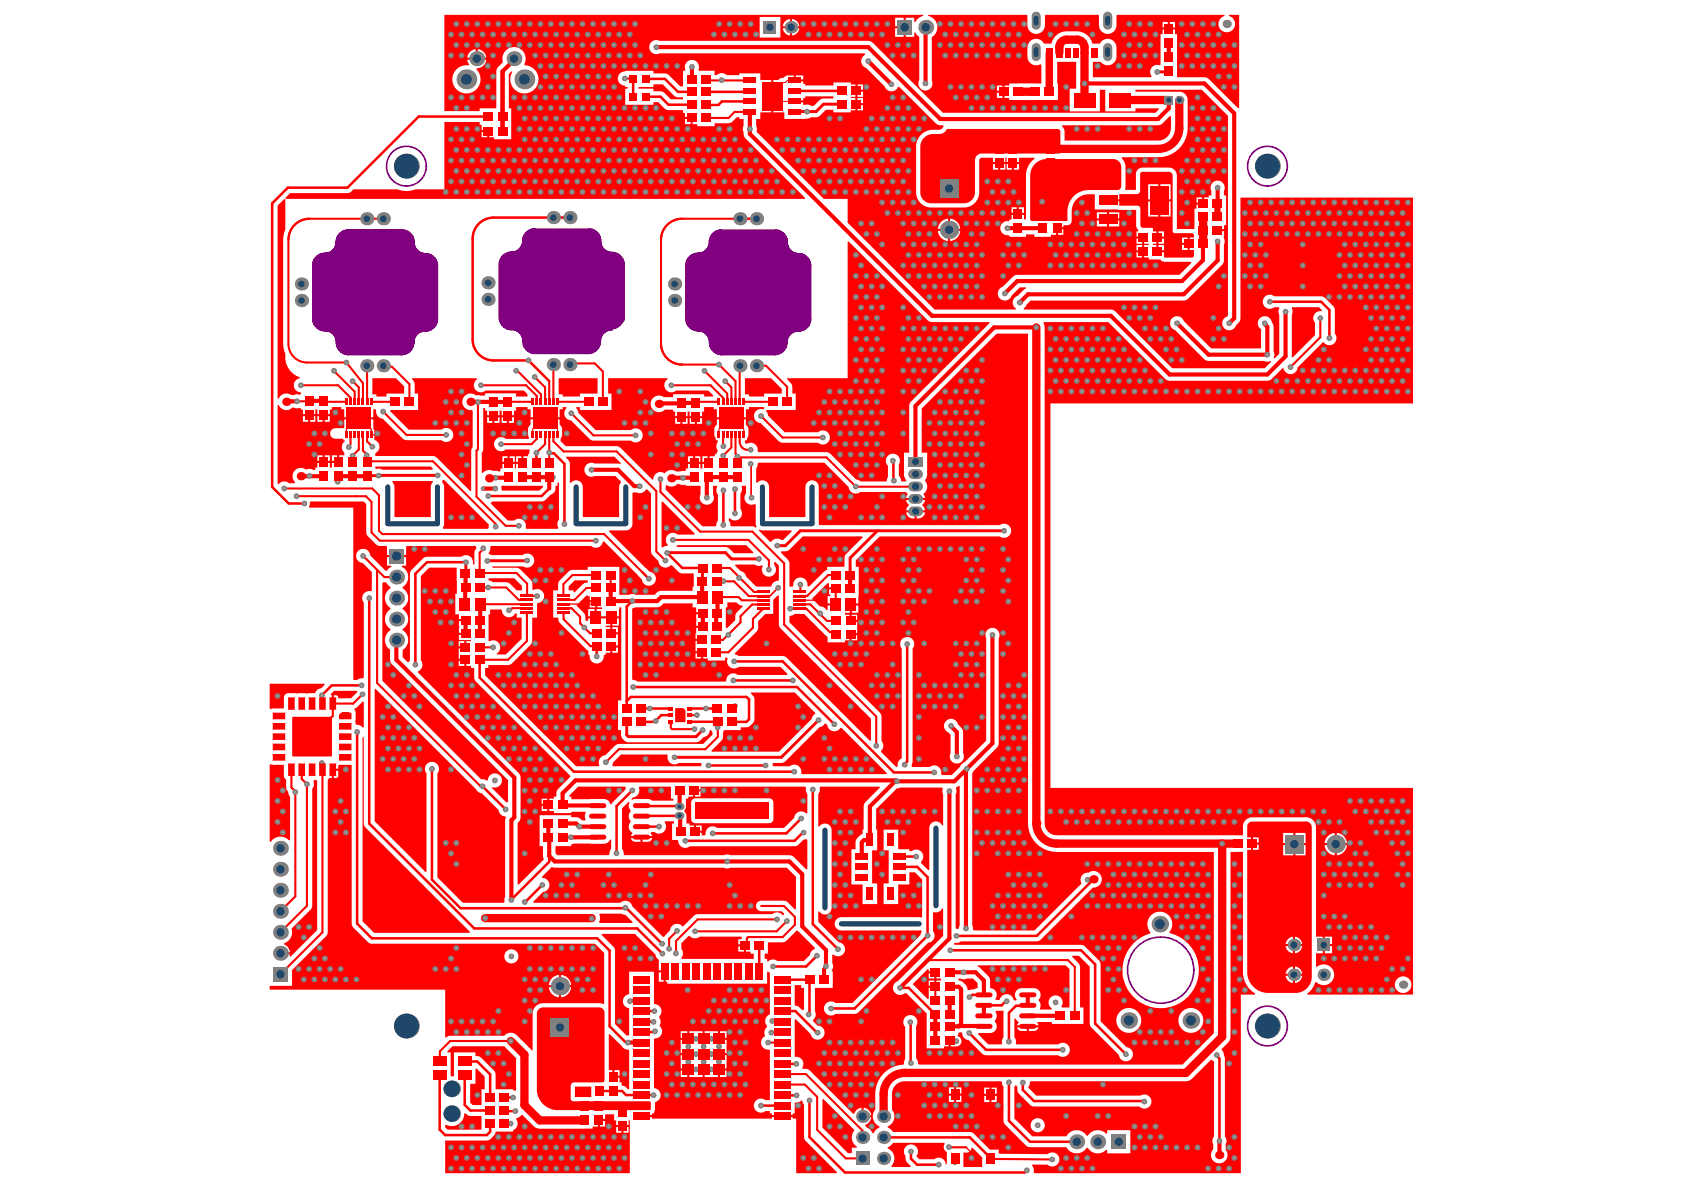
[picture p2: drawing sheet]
<svg xmlns="http://www.w3.org/2000/svg" width="297mm" height="210mm" viewBox="0 0 297 210" stroke-linecap="round" stroke-linejoin="round" font-family="sans-serif">
<g fill="#800080">
<path d="M121.5 45.5a3.2 3.2 0 0 1 2.2-.8 2.07 2.07 0 0 0 1.5-2.2 2.04 2.04 0 0 1 2.1-1.9h9.4a2.07 2.07 0 0 1 2.1 2.4 2.07 2.07 0 0 0 2.2 1.8 2.06 2.06 0 0 1 1.9 2.1v9.3a2.09 2.09 0 0 1-2.3 2.1 2.05 2.05 0 0 0-1.9 2.3 2.13 2.13 0 0 1-2.1 1.9h-9.3a2.13 2.13 0 0 1-2.1-2.4 2.07 2.07 0 0 0-2.2-1.8 2.1 2.1 0 0 1-1.9-2.1v-9.6z"/>
<path d="M55.7 45.5a3.2 3.2 0 0 1 2.2-.8 2.07 2.07 0 0 0 1.5-2.2 2.04 2.04 0 0 1 2-1.9h9.5a2.07 2.07 0 0 1 2.1 2.4 2.07 2.07 0 0 0 2.2 1.8 2.06 2.06 0 0 1 1.9 2.1v9.3a2.09 2.09 0 0 1-2.3 2.1 2.05 2.05 0 0 0-1.9 2.3 2.13 2.13 0 0 1-2.1 1.9h-9.3a2.13 2.13 0 0 1-2.1-2.4 2.07 2.07 0 0 0-2.3-1.8 2.1 2.1 0 0 1-1.9-2.1v-9.6z"/>
<path d="M88.6 45.3a3.2 3.2 0 0 1 2.2-.8 2.08 2.08 0 0 0 1.5-2.2 2.04 2.04 0 0 1 2-1.9h9.5a2.07 2.07 0 0 1 2.1 2.4 2.07 2.07 0 0 0 2.2 1.8 2.06 2.06 0 0 1 1.9 2.1v9.3a2.09 2.09 0 0 1-2.3 2.1 2.05 2.05 0 0 0-1.9 2.3 2.13 2.13 0 0 1-2.1 1.9h-9.3a2.13 2.13 0 0 1-2.1-2.4 2.07 2.07 0 0 0-2.3-1.8 2.1 2.1 0 0 1-1.9-2.1v-9.6z"/>
</g>
<path d="M55.7 45.5a2.73 2.73 0 0 1 2.2-.8 2.08 2.08 0 0 0 1.5-2.2 2.06 2.06 0 0 1 1.8-1.9h9.9a2.09 2.09 0 0 1 1.9 2.4 2.07 2.07 0 0 0 2.2 1.8 2.08 2.08 0 0 1 1.9 1.9v9.8a2.11 2.11 0 0 1-2.3 1.8 2.05 2.05 0 0 0-1.9 2.3 2.15 2.15 0 0 1-1.9 1.9h-9.7a2.15 2.15 0 0 1-1.9-2.4 2.07 2.07 0 0 0-2.3-1.8 2.12 2.12 0 0 1-1.9-1.9v-9.8zM109.9 56.6l.1-10.1a2.1 2.1 0 0 0-2.3-1.9 2.08 2.08 0 0 1-1.8-2.3 2.06 2.06 0 0 0-1.9-1.9h-9.9a2.08 2.08 0 0 0-1.8 2.3 2.07 2.07 0 0 1-2.3 1.8 2.08 2.08 0 0 0-1.9 1.9v9.8a2.14 2.14 0 0 0 2.4 1.9 2.08 2.08 0 0 1 1.8 2.3 2.12 2.12 0 0 0 1.9 1.9h9.7a2.16 2.16 0 0 0 1.9-2.4 2.03 2.03 0 0 1 2.1-1.8M109.9 56.3a2.06 2.06 0 0 1-2 1.5M121.5 45.5a2.73 2.73 0 0 1 2.2-.8 2.07 2.07 0 0 0 1.5-2.2 2.06 2.06 0 0 1 1.9-1.9h9.8a2.09 2.09 0 0 1 1.9 2.4 2.07 2.07 0 0 0 2.2 1.8 2.08 2.08 0 0 1 1.9 1.9v9.8a2.11 2.11 0 0 1-2.3 1.8 2.05 2.05 0 0 0-1.9 2.3 2.15 2.15 0 0 1-1.9 1.9h-9.7a2.15 2.15 0 0 1-1.9-2.4 2.07 2.07 0 0 0-2.2-1.8 2.12 2.12 0 0 1-1.9-1.9v-9.8z" fill="none" stroke="#800080" stroke-width=".37"/>
<g fill="none" stroke="#800080" stroke-width=".29">
<circle cx="71.7" cy="29.3" r="3.5"/>
<circle cx="223.6" cy="29.3" r="3.5"/>
<circle cx="204.7" cy="171.1" r="5.8"/>
<circle cx="223.6" cy="181" r="3.5"/>
</g>
<g fill="#a6968d">
<circle cx="53.7" cy="88.8" r=".22"/>
<circle cx="49" cy="122.8" r=".22"/>
<circle cx="49" cy="137.6" r=".22"/>
<circle cx="49.9" cy="139.4" r=".22"/>
<circle cx="49" cy="141.3" r=".22"/>
<circle cx="49.9" cy="143.1" r=".22"/>
<circle cx="49" cy="145" r=".22"/>
<circle cx="49.9" cy="146.8" r=".22"/>
<circle cx="52.7" cy="163.5" r=".22"/>
<circle cx="53.6" cy="165.4" r=".22"/>
<circle cx="52.7" cy="170.9" r=".22"/>
<circle cx="53.6" cy="172.8" r=".22"/>
<circle cx="55.4" cy="76.5" r=".22"/>
<circle cx="54.5" cy="78.3" r=".22"/>
<circle cx="55.4" cy="80.2" r=".22"/>
<circle cx="54.5" cy="163.5" r=".22"/>
<circle cx="55.4" cy="169.1" r=".22"/>
<circle cx="54.5" cy="170.9" r=".22"/>
<circle cx="55.4" cy="172.8" r=".22"/>
<circle cx="57.3" cy="76.5" r=".22"/>
<circle cx="56.4" cy="78.3" r=".22"/>
<circle cx="56.4" cy="167.2" r=".22"/>
<circle cx="57.3" cy="169.1" r=".22"/>
<circle cx="56.4" cy="170.9" r=".22"/>
<circle cx="57.3" cy="172.8" r=".22"/>
<circle cx="59.2" cy="72.8" r=".22"/>
<circle cx="59.2" cy="143.1" r=".22"/>
<circle cx="59.2" cy="146.8" r=".22"/>
<circle cx="58.2" cy="170.9" r=".22"/>
<circle cx="59.2" cy="172.8" r=".22"/>
<circle cx="60.1" cy="74.6" r=".22"/>
<circle cx="61" cy="135.7" r=".22"/>
<circle cx="60.1" cy="141.3" r=".22"/>
<circle cx="61" cy="143.1" r=".22"/>
<circle cx="60.1" cy="145" r=".22"/>
<circle cx="61" cy="146.8" r=".22"/>
<circle cx="60.1" cy="170.9" r=".22"/>
<circle cx="61" cy="172.8" r=".22"/>
<circle cx="62.9" cy="172.8" r=".22"/>
<circle cx="66.6" cy="76.5" r=".22"/>
<circle cx="68.4" cy="117.2" r=".22"/>
<circle cx="68.4" cy="124.6" r=".22"/>
<circle cx="67.5" cy="126.5" r=".22"/>
<circle cx="68.4" cy="128.3" r=".22"/>
<circle cx="67.5" cy="130.2" r=".22"/>
<circle cx="68.4" cy="132" r=".22"/>
<circle cx="67.5" cy="133.9" r=".22"/>
<circle cx="68.4" cy="135.7" r=".22"/>
<circle cx="69.4" cy="119.1" r=".22"/>
<circle cx="69.4" cy="126.5" r=".22"/>
<circle cx="70.3" cy="128.3" r=".22"/>
<circle cx="69.4" cy="130.2" r=".22"/>
<circle cx="70.3" cy="132" r=".22"/>
<circle cx="69.4" cy="133.9" r=".22"/>
<circle cx="70.3" cy="135.7" r=".22"/>
<circle cx="72.1" cy="120.9" r=".22"/>
<circle cx="71.2" cy="122.8" r=".22"/>
<circle cx="72.1" cy="128.3" r=".22"/>
<circle cx="71.2" cy="130.2" r=".22"/>
<circle cx="72.1" cy="132" r=".22"/>
<circle cx="71.2" cy="133.9" r=".22"/>
<circle cx="72.1" cy="135.7" r=".22"/>
<circle cx="73.1" cy="96.8" r=".22"/>
<circle cx="73.1" cy="122.8" r=".22"/>
<circle cx="74" cy="124.6" r=".22"/>
<circle cx="73.1" cy="130.2" r=".22"/>
<circle cx="74" cy="132" r=".22"/>
<circle cx="73.1" cy="133.9" r=".22"/>
<circle cx="74" cy="135.7" r=".22"/>
<circle cx="74.9" cy="96.8" r=".22"/>
<circle cx="74.9" cy="104.2" r=".22"/>
<circle cx="75.8" cy="106.1" r=".22"/>
<circle cx="76.8" cy="74.6" r=".22"/>
<circle cx="76.8" cy="104.2" r=".22"/>
<circle cx="77.7" cy="106.1" r=".22"/>
<circle cx="76.8" cy="107.9" r=".22"/>
<circle cx="77.7" cy="109.8" r=".22"/>
<circle cx="76.8" cy="170.9" r=".22"/>
<circle cx="79.6" cy="6.1" r=".22"/>
<circle cx="79.6" cy="9.8" r=".22"/>
<circle cx="79.6" cy="17.2" r=".22"/>
<circle cx="79.6" cy="24.6" r=".22"/>
<circle cx="79.6" cy="28.3" r=".22"/>
<circle cx="79.6" cy="32" r=".22"/>
<circle cx="78.6" cy="33.9" r=".22"/>
<circle cx="79.6" cy="69" r=".22"/>
<circle cx="78.6" cy="70.9" r=".22"/>
<circle cx="79.6" cy="72.8" r=".22"/>
<circle cx="78.6" cy="74.6" r=".22"/>
<circle cx="79.6" cy="91.3" r=".22"/>
<circle cx="78.6" cy="104.2" r=".22"/>
<circle cx="79.6" cy="106.1" r=".22"/>
<circle cx="78.6" cy="107.9" r=".22"/>
<circle cx="79.6" cy="109.8" r=".22"/>
<circle cx="79.6" cy="113.5" r=".22"/>
<circle cx="79.6" cy="117.2" r=".22"/>
<circle cx="79.6" cy="120.9" r=".22"/>
<circle cx="79.6" cy="135.7" r=".22"/>
<circle cx="78.6" cy="148.7" r=".22"/>
<circle cx="79.6" cy="150.5" r=".22"/>
<circle cx="79.6" cy="169.1" r=".22"/>
<circle cx="78.6" cy="170.9" r=".22"/>
<circle cx="79.6" cy="180.2" r=".22"/>
<circle cx="79.6" cy="202.4" r=".22"/>
<circle cx="79.6" cy="206.1" r=".22"/>
<circle cx="80.5" cy="4.2" r=".22"/>
<circle cx="81.4" cy="6.1" r=".22"/>
<circle cx="80.5" cy="7.9" r=".22"/>
<circle cx="81.4" cy="9.8" r=".22"/>
<circle cx="81.4" cy="17.2" r=".22"/>
<circle cx="80.5" cy="19" r=".22"/>
<circle cx="80.5" cy="22.7" r=".22"/>
<circle cx="81.4" cy="24.6" r=".22"/>
<circle cx="80.5" cy="26.5" r=".22"/>
<circle cx="81.4" cy="28.3" r=".22"/>
<circle cx="80.5" cy="30.2" r=".22"/>
<circle cx="81.4" cy="32" r=".22"/>
<circle cx="80.5" cy="33.9" r=".22"/>
<circle cx="81.4" cy="69" r=".22"/>
<circle cx="80.5" cy="70.9" r=".22"/>
<circle cx="81.4" cy="72.8" r=".22"/>
<circle cx="80.5" cy="74.6" r=".22"/>
<circle cx="81.4" cy="76.5" r=".22"/>
<circle cx="81.4" cy="80.2" r=".22"/>
<circle cx="81.4" cy="83.9" r=".22"/>
<circle cx="81.4" cy="91.3" r=".22"/>
<circle cx="80.5" cy="119.1" r=".22"/>
<circle cx="81.4" cy="120.9" r=".22"/>
<circle cx="80.5" cy="122.8" r=".22"/>
<circle cx="81.4" cy="124.6" r=".22"/>
<circle cx="80.5" cy="148.7" r=".22"/>
<circle cx="80.5" cy="152.4" r=".22"/>
<circle cx="80.5" cy="167.2" r=".22"/>
<circle cx="80.5" cy="170.9" r=".22"/>
<circle cx="81.4" cy="180.2" r=".22"/>
<circle cx="80.5" cy="182" r=".22"/>
<circle cx="81.4" cy="198.7" r=".22"/>
<circle cx="81.4" cy="202.4" r=".22"/>
<circle cx="80.5" cy="204.3" r=".22"/>
<circle cx="81.4" cy="206.1" r=".22"/>
<circle cx="82.3" cy="4.2" r=".22"/>
<circle cx="83.3" cy="6.1" r=".22"/>
<circle cx="82.3" cy="7.9" r=".22"/>
<circle cx="83.3" cy="17.2" r=".22"/>
<circle cx="82.3" cy="19" r=".22"/>
<circle cx="82.3" cy="22.7" r=".22"/>
<circle cx="83.3" cy="24.6" r=".22"/>
<circle cx="82.3" cy="26.5" r=".22"/>
<circle cx="83.3" cy="28.3" r=".22"/>
<circle cx="82.3" cy="30.2" r=".22"/>
<circle cx="83.3" cy="32" r=".22"/>
<circle cx="82.3" cy="33.9" r=".22"/>
<circle cx="82.3" cy="74.6" r=".22"/>
<circle cx="82.3" cy="78.3" r=".22"/>
<circle cx="82.3" cy="82" r=".22"/>
<circle cx="83.3" cy="91.3" r=".22"/>
<circle cx="82.3" cy="119.1" r=".22"/>
<circle cx="83.3" cy="120.9" r=".22"/>
<circle cx="82.3" cy="122.8" r=".22"/>
<circle cx="83.3" cy="124.6" r=".22"/>
<circle cx="82.3" cy="126.5" r=".22"/>
<circle cx="83.3" cy="180.2" r=".22"/>
<circle cx="82.3" cy="182" r=".22"/>
<circle cx="83.3" cy="198.7" r=".22"/>
<circle cx="83.3" cy="202.4" r=".22"/>
<circle cx="82.3" cy="204.3" r=".22"/>
<circle cx="83.3" cy="206.1" r=".22"/>
<circle cx="84.2" cy="4.2" r=".22"/>
<circle cx="85.1" cy="6.1" r=".22"/>
<circle cx="84.2" cy="7.9" r=".22"/>
<circle cx="85.1" cy="17.2" r=".22"/>
<circle cx="84.2" cy="22.7" r=".22"/>
<circle cx="84.2" cy="26.5" r=".22"/>
<circle cx="85.1" cy="28.3" r=".22"/>
<circle cx="84.2" cy="30.2" r=".22"/>
<circle cx="85.1" cy="32" r=".22"/>
<circle cx="84.2" cy="33.9" r=".22"/>
<circle cx="84.2" cy="122.8" r=".22"/>
<circle cx="85.1" cy="124.6" r=".22"/>
<circle cx="84.2" cy="126.5" r=".22"/>
<circle cx="85.1" cy="128.3" r=".22"/>
<circle cx="85.1" cy="180.2" r=".22"/>
<circle cx="84.2" cy="182" r=".22"/>
<circle cx="84.2" cy="193.1" r=".22"/>
<circle cx="85.1" cy="202.4" r=".22"/>
<circle cx="84.2" cy="204.3" r=".22"/>
<circle cx="85.1" cy="206.1" r=".22"/>
<circle cx="86" cy="4.2" r=".22"/>
<circle cx="87" cy="6.1" r=".22"/>
<circle cx="86" cy="7.9" r=".22"/>
<circle cx="87" cy="9.8" r=".22"/>
<circle cx="86" cy="11.6" r=".22"/>
<circle cx="87" cy="13.5" r=".22"/>
<circle cx="86" cy="15.3" r=".22"/>
<circle cx="87" cy="17.2" r=".22"/>
<circle cx="86" cy="26.5" r=".22"/>
<circle cx="87" cy="28.3" r=".22"/>
<circle cx="86" cy="30.2" r=".22"/>
<circle cx="87" cy="32" r=".22"/>
<circle cx="86" cy="33.9" r=".22"/>
<circle cx="87" cy="76.5" r=".22"/>
<circle cx="87" cy="124.6" r=".22"/>
<circle cx="86" cy="126.5" r=".22"/>
<circle cx="87" cy="128.3" r=".22"/>
<circle cx="86" cy="130.2" r=".22"/>
<circle cx="87" cy="180.2" r=".22"/>
<circle cx="86" cy="182" r=".22"/>
<circle cx="86" cy="185.7" r=".22"/>
<circle cx="87" cy="187.6" r=".22"/>
<circle cx="87" cy="202.4" r=".22"/>
<circle cx="86" cy="204.3" r=".22"/>
<circle cx="87" cy="206.1" r=".22"/>
<circle cx="87.9" cy="4.2" r=".22"/>
<circle cx="88.8" cy="6.1" r=".22"/>
<circle cx="87.9" cy="7.9" r=".22"/>
<circle cx="87.9" cy="26.5" r=".22"/>
<circle cx="88.8" cy="28.3" r=".22"/>
<circle cx="87.9" cy="30.2" r=".22"/>
<circle cx="88.8" cy="32" r=".22"/>
<circle cx="87.9" cy="33.9" r=".22"/>
<circle cx="88.8" cy="76.5" r=".22"/>
<circle cx="88.8" cy="113.5" r=".22"/>
<circle cx="87.9" cy="119.1" r=".22"/>
<circle cx="88.8" cy="120.9" r=".22"/>
<circle cx="87.9" cy="126.5" r=".22"/>
<circle cx="88.8" cy="128.3" r=".22"/>
<circle cx="87.9" cy="130.2" r=".22"/>
<circle cx="88.8" cy="132" r=".22"/>
<circle cx="87.9" cy="178.3" r=".22"/>
<circle cx="87.9" cy="182" r=".22"/>
<circle cx="87.9" cy="185.7" r=".22"/>
<circle cx="88.8" cy="187.6" r=".22"/>
<circle cx="88.8" cy="191.3" r=".22"/>
<circle cx="87.9" cy="200.6" r=".22"/>
<circle cx="88.8" cy="202.4" r=".22"/>
<circle cx="87.9" cy="204.3" r=".22"/>
<circle cx="88.8" cy="206.1" r=".22"/>
<circle cx="89.8" cy="4.2" r=".22"/>
<circle cx="90.7" cy="6.1" r=".22"/>
<circle cx="89.8" cy="7.9" r=".22"/>
<circle cx="90.7" cy="17.2" r=".22"/>
<circle cx="89.8" cy="26.5" r=".22"/>
<circle cx="90.7" cy="28.3" r=".22"/>
<circle cx="89.8" cy="30.2" r=".22"/>
<circle cx="90.7" cy="32" r=".22"/>
<circle cx="89.8" cy="33.9" r=".22"/>
<circle cx="90.7" cy="76.5" r=".22"/>
<circle cx="90.7" cy="109.8" r=".22"/>
<circle cx="89.8" cy="111.6" r=".22"/>
<circle cx="89.8" cy="119.1" r=".22"/>
<circle cx="90.7" cy="120.9" r=".22"/>
<circle cx="90.7" cy="128.3" r=".22"/>
<circle cx="89.8" cy="130.2" r=".22"/>
<circle cx="90.7" cy="132" r=".22"/>
<circle cx="89.8" cy="133.9" r=".22"/>
<circle cx="89.8" cy="189.4" r=".22"/>
<circle cx="89.8" cy="200.6" r=".22"/>
<circle cx="90.7" cy="202.4" r=".22"/>
<circle cx="89.8" cy="204.3" r=".22"/>
<circle cx="90.7" cy="206.1" r=".22"/>
<circle cx="91.6" cy="4.2" r=".22"/>
<circle cx="92.5" cy="6.1" r=".22"/>
<circle cx="91.6" cy="7.9" r=".22"/>
<circle cx="92.5" cy="17.2" r=".22"/>
<circle cx="91.6" cy="19" r=".22"/>
<circle cx="92.5" cy="20.9" r=".22"/>
<circle cx="91.6" cy="22.7" r=".22"/>
<circle cx="92.5" cy="24.6" r=".22"/>
<circle cx="91.6" cy="26.5" r=".22"/>
<circle cx="92.5" cy="28.3" r=".22"/>
<circle cx="91.6" cy="30.2" r=".22"/>
<circle cx="92.5" cy="32" r=".22"/>
<circle cx="91.6" cy="33.9" r=".22"/>
<circle cx="92.5" cy="72.8" r=".22"/>
<circle cx="91.6" cy="74.6" r=".22"/>
<circle cx="92.5" cy="76.5" r=".22"/>
<circle cx="92.5" cy="91.3" r=".22"/>
<circle cx="92.5" cy="117.2" r=".22"/>
<circle cx="91.6" cy="119.1" r=".22"/>
<circle cx="92.5" cy="120.9" r=".22"/>
<circle cx="91.6" cy="122.8" r=".22"/>
<circle cx="92.5" cy="124.6" r=".22"/>
<circle cx="91.6" cy="130.2" r=".22"/>
<circle cx="92.5" cy="132" r=".22"/>
<circle cx="91.6" cy="133.9" r=".22"/>
<circle cx="92.5" cy="135.7" r=".22"/>
<circle cx="92.5" cy="139.4" r=".22"/>
<circle cx="92.5" cy="143.1" r=".22"/>
<circle cx="92.5" cy="150.5" r=".22"/>
<circle cx="92.5" cy="172.8" r=".22"/>
<circle cx="92.5" cy="176.5" r=".22"/>
<circle cx="92.5" cy="180.2" r=".22"/>
<circle cx="92.5" cy="198.7" r=".22"/>
<circle cx="91.6" cy="200.6" r=".22"/>
<circle cx="92.5" cy="202.4" r=".22"/>
<circle cx="91.6" cy="204.3" r=".22"/>
<circle cx="92.5" cy="206.1" r=".22"/>
<circle cx="93.5" cy="4.2" r=".22"/>
<circle cx="94.4" cy="6.1" r=".22"/>
<circle cx="93.5" cy="7.9" r=".22"/>
<circle cx="94.4" cy="9.8" r=".22"/>
<circle cx="94.4" cy="17.2" r=".22"/>
<circle cx="93.5" cy="19" r=".22"/>
<circle cx="94.4" cy="20.9" r=".22"/>
<circle cx="93.5" cy="22.7" r=".22"/>
<circle cx="94.4" cy="24.6" r=".22"/>
<circle cx="93.5" cy="26.5" r=".22"/>
<circle cx="94.4" cy="28.3" r=".22"/>
<circle cx="93.5" cy="30.2" r=".22"/>
<circle cx="94.4" cy="32" r=".22"/>
<circle cx="93.5" cy="33.9" r=".22"/>
<circle cx="93.5" cy="89.4" r=".22"/>
<circle cx="94.4" cy="91.3" r=".22"/>
<circle cx="94.4" cy="102.4" r=".22"/>
<circle cx="94.4" cy="113.5" r=".22"/>
<circle cx="93.5" cy="115.4" r=".22"/>
<circle cx="94.4" cy="117.2" r=".22"/>
<circle cx="93.5" cy="119.1" r=".22"/>
<circle cx="94.4" cy="120.9" r=".22"/>
<circle cx="93.5" cy="122.8" r=".22"/>
<circle cx="94.4" cy="124.6" r=".22"/>
<circle cx="94.4" cy="132" r=".22"/>
<circle cx="93.5" cy="133.9" r=".22"/>
<circle cx="94.4" cy="135.7" r=".22"/>
<circle cx="93.5" cy="137.6" r=".22"/>
<circle cx="94.4" cy="139.4" r=".22"/>
<circle cx="93.5" cy="141.3" r=".22"/>
<circle cx="94.4" cy="143.1" r=".22"/>
<circle cx="93.5" cy="145" r=".22"/>
<circle cx="93.5" cy="167.2" r=".22"/>
<circle cx="93.5" cy="170.9" r=".22"/>
<circle cx="94.4" cy="172.8" r=".22"/>
<circle cx="93.5" cy="174.6" r=".22"/>
<circle cx="94.4" cy="176.5" r=".22"/>
<circle cx="93.5" cy="178.3" r=".22"/>
<circle cx="93.5" cy="200.6" r=".22"/>
<circle cx="94.4" cy="202.4" r=".22"/>
<circle cx="93.5" cy="204.3" r=".22"/>
<circle cx="94.4" cy="206.1" r=".22"/>
<circle cx="95.3" cy="4.2" r=".22"/>
<circle cx="96.3" cy="6.1" r=".22"/>
<circle cx="95.3" cy="7.9" r=".22"/>
<circle cx="96.3" cy="9.8" r=".22"/>
<circle cx="95.3" cy="11.6" r=".22"/>
<circle cx="96.3" cy="13.5" r=".22"/>
<circle cx="95.3" cy="15.3" r=".22"/>
<circle cx="96.3" cy="17.2" r=".22"/>
<circle cx="95.3" cy="19" r=".22"/>
<circle cx="96.3" cy="20.9" r=".22"/>
<circle cx="95.3" cy="22.7" r=".22"/>
<circle cx="96.3" cy="24.6" r=".22"/>
<circle cx="95.3" cy="26.5" r=".22"/>
<circle cx="96.3" cy="28.3" r=".22"/>
<circle cx="95.3" cy="30.2" r=".22"/>
<circle cx="96.3" cy="32" r=".22"/>
<circle cx="95.3" cy="33.9" r=".22"/>
<circle cx="95.3" cy="89.4" r=".22"/>
<circle cx="96.3" cy="91.3" r=".22"/>
<circle cx="95.3" cy="100.5" r=".22"/>
<circle cx="96.3" cy="102.4" r=".22"/>
<circle cx="96.3" cy="106.1" r=".22"/>
<circle cx="95.3" cy="115.4" r=".22"/>
<circle cx="96.3" cy="117.2" r=".22"/>
<circle cx="95.3" cy="119.1" r=".22"/>
<circle cx="96.3" cy="120.9" r=".22"/>
<circle cx="95.3" cy="122.8" r=".22"/>
<circle cx="96.3" cy="124.6" r=".22"/>
<circle cx="95.3" cy="126.5" r=".22"/>
<circle cx="96.3" cy="128.3" r=".22"/>
<circle cx="95.3" cy="133.9" r=".22"/>
<circle cx="96.3" cy="135.7" r=".22"/>
<circle cx="95.3" cy="137.6" r=".22"/>
<circle cx="96.3" cy="139.4" r=".22"/>
<circle cx="96.3" cy="158" r=".22"/>
<circle cx="95.3" cy="167.2" r=".22"/>
<circle cx="95.3" cy="170.9" r=".22"/>
<circle cx="96.3" cy="172.8" r=".22"/>
<circle cx="95.3" cy="174.6" r=".22"/>
<circle cx="95.3" cy="200.6" r=".22"/>
<circle cx="96.3" cy="202.4" r=".22"/>
<circle cx="95.3" cy="204.3" r=".22"/>
<circle cx="96.3" cy="206.1" r=".22"/>
<circle cx="97.2" cy="4.2" r=".22"/>
<circle cx="98.1" cy="6.1" r=".22"/>
<circle cx="97.2" cy="7.9" r=".22"/>
<circle cx="98.1" cy="9.8" r=".22"/>
<circle cx="97.2" cy="11.6" r=".22"/>
<circle cx="98.1" cy="13.5" r=".22"/>
<circle cx="97.2" cy="15.3" r=".22"/>
<circle cx="98.1" cy="17.2" r=".22"/>
<circle cx="97.2" cy="19" r=".22"/>
<circle cx="98.1" cy="20.9" r=".22"/>
<circle cx="97.2" cy="22.7" r=".22"/>
<circle cx="98.1" cy="24.6" r=".22"/>
<circle cx="97.2" cy="26.5" r=".22"/>
<circle cx="98.1" cy="28.3" r=".22"/>
<circle cx="97.2" cy="30.2" r=".22"/>
<circle cx="98.1" cy="32" r=".22"/>
<circle cx="97.2" cy="33.9" r=".22"/>
<circle cx="97.2" cy="89.4" r=".22"/>
<circle cx="97.2" cy="100.5" r=".22"/>
<circle cx="97.2" cy="115.4" r=".22"/>
<circle cx="98.1" cy="117.2" r=".22"/>
<circle cx="97.2" cy="119.1" r=".22"/>
<circle cx="98.1" cy="120.9" r=".22"/>
<circle cx="97.2" cy="122.8" r=".22"/>
<circle cx="98.1" cy="124.6" r=".22"/>
<circle cx="97.2" cy="126.5" r=".22"/>
<circle cx="98.1" cy="128.3" r=".22"/>
<circle cx="98.1" cy="135.7" r=".22"/>
<circle cx="97.2" cy="137.6" r=".22"/>
<circle cx="98.1" cy="158" r=".22"/>
<circle cx="97.2" cy="167.2" r=".22"/>
<circle cx="97.2" cy="170.9" r=".22"/>
<circle cx="97.2" cy="200.6" r=".22"/>
<circle cx="98.1" cy="202.4" r=".22"/>
<circle cx="97.2" cy="204.3" r=".22"/>
<circle cx="98.1" cy="206.1" r=".22"/>
<circle cx="99" cy="4.2" r=".22"/>
<circle cx="100" cy="6.1" r=".22"/>
<circle cx="99" cy="7.9" r=".22"/>
<circle cx="100" cy="9.8" r=".22"/>
<circle cx="99" cy="11.6" r=".22"/>
<circle cx="100" cy="13.5" r=".22"/>
<circle cx="99" cy="15.3" r=".22"/>
<circle cx="100" cy="17.2" r=".22"/>
<circle cx="99" cy="19" r=".22"/>
<circle cx="100" cy="20.9" r=".22"/>
<circle cx="99" cy="22.7" r=".22"/>
<circle cx="100" cy="24.6" r=".22"/>
<circle cx="99" cy="26.5" r=".22"/>
<circle cx="100" cy="28.3" r=".22"/>
<circle cx="99" cy="30.2" r=".22"/>
<circle cx="100" cy="32" r=".22"/>
<circle cx="99" cy="33.9" r=".22"/>
<circle cx="100" cy="76.5" r=".22"/>
<circle cx="99" cy="100.5" r=".22"/>
<circle cx="99" cy="111.6" r=".22"/>
<circle cx="99" cy="119.1" r=".22"/>
<circle cx="100" cy="120.9" r=".22"/>
<circle cx="99" cy="122.8" r=".22"/>
<circle cx="100" cy="124.6" r=".22"/>
<circle cx="99" cy="126.5" r=".22"/>
<circle cx="100" cy="128.3" r=".22"/>
<circle cx="99" cy="130.2" r=".22"/>
<circle cx="100" cy="132" r=".22"/>
<circle cx="99" cy="137.6" r=".22"/>
<circle cx="100" cy="154.2" r=".22"/>
<circle cx="99" cy="156.1" r=".22"/>
<circle cx="100" cy="158" r=".22"/>
<circle cx="99" cy="167.2" r=".22"/>
<circle cx="99" cy="170.9" r=".22"/>
<circle cx="99" cy="200.6" r=".22"/>
<circle cx="100" cy="202.4" r=".22"/>
<circle cx="99" cy="204.3" r=".22"/>
<circle cx="100" cy="206.1" r=".22"/>
<circle cx="100.9" cy="4.2" r=".22"/>
<circle cx="101.8" cy="6.1" r=".22"/>
<circle cx="100.9" cy="7.9" r=".22"/>
<circle cx="101.8" cy="9.8" r=".22"/>
<circle cx="100.9" cy="11.6" r=".22"/>
<circle cx="101.8" cy="13.5" r=".22"/>
<circle cx="100.9" cy="15.3" r=".22"/>
<circle cx="101.8" cy="17.2" r=".22"/>
<circle cx="100.9" cy="19" r=".22"/>
<circle cx="101.8" cy="20.9" r=".22"/>
<circle cx="100.9" cy="22.7" r=".22"/>
<circle cx="101.8" cy="24.6" r=".22"/>
<circle cx="100.9" cy="26.5" r=".22"/>
<circle cx="101.8" cy="28.3" r=".22"/>
<circle cx="100.9" cy="30.2" r=".22"/>
<circle cx="101.8" cy="32" r=".22"/>
<circle cx="100.9" cy="33.9" r=".22"/>
<circle cx="100.9" cy="119.1" r=".22"/>
<circle cx="101.8" cy="120.9" r=".22"/>
<circle cx="100.9" cy="122.8" r=".22"/>
<circle cx="101.8" cy="124.6" r=".22"/>
<circle cx="100.9" cy="126.5" r=".22"/>
<circle cx="101.8" cy="128.3" r=".22"/>
<circle cx="100.9" cy="130.2" r=".22"/>
<circle cx="101.8" cy="132" r=".22"/>
<circle cx="101.8" cy="154.2" r=".22"/>
<circle cx="100.9" cy="156.1" r=".22"/>
<circle cx="101.8" cy="158" r=".22"/>
<circle cx="100.9" cy="167.2" r=".22"/>
<circle cx="100.9" cy="170.9" r=".22"/>
<circle cx="101.8" cy="172.8" r=".22"/>
<circle cx="100.9" cy="200.6" r=".22"/>
<circle cx="101.8" cy="202.4" r=".22"/>
<circle cx="100.9" cy="204.3" r=".22"/>
<circle cx="101.8" cy="206.1" r=".22"/>
<circle cx="102.7" cy="4.2" r=".22"/>
<circle cx="103.7" cy="6.1" r=".22"/>
<circle cx="102.7" cy="7.9" r=".22"/>
<circle cx="103.7" cy="9.8" r=".22"/>
<circle cx="102.7" cy="11.6" r=".22"/>
<circle cx="103.7" cy="13.5" r=".22"/>
<circle cx="102.7" cy="15.3" r=".22"/>
<circle cx="103.7" cy="17.2" r=".22"/>
<circle cx="102.7" cy="19" r=".22"/>
<circle cx="103.7" cy="20.9" r=".22"/>
<circle cx="102.7" cy="22.7" r=".22"/>
<circle cx="103.7" cy="24.6" r=".22"/>
<circle cx="102.7" cy="26.5" r=".22"/>
<circle cx="103.7" cy="28.3" r=".22"/>
<circle cx="102.7" cy="30.2" r=".22"/>
<circle cx="103.7" cy="32" r=".22"/>
<circle cx="102.7" cy="33.9" r=".22"/>
<circle cx="102.7" cy="115.4" r=".22"/>
<circle cx="102.7" cy="122.8" r=".22"/>
<circle cx="103.7" cy="124.6" r=".22"/>
<circle cx="102.7" cy="126.5" r=".22"/>
<circle cx="103.7" cy="128.3" r=".22"/>
<circle cx="102.7" cy="130.2" r=".22"/>
<circle cx="103.7" cy="132" r=".22"/>
<circle cx="102.7" cy="133.9" r=".22"/>
<circle cx="102.7" cy="167.2" r=".22"/>
<circle cx="102.7" cy="170.9" r=".22"/>
<circle cx="103.7" cy="172.8" r=".22"/>
<circle cx="102.7" cy="174.6" r=".22"/>
<circle cx="102.7" cy="200.6" r=".22"/>
<circle cx="103.7" cy="202.4" r=".22"/>
<circle cx="102.7" cy="204.3" r=".22"/>
<circle cx="103.7" cy="206.1" r=".22"/>
<circle cx="104.6" cy="4.2" r=".22"/>
<circle cx="105.5" cy="6.1" r=".22"/>
<circle cx="104.6" cy="7.9" r=".22"/>
<circle cx="105.5" cy="9.8" r=".22"/>
<circle cx="104.6" cy="11.6" r=".22"/>
<circle cx="105.5" cy="13.5" r=".22"/>
<circle cx="104.6" cy="15.3" r=".22"/>
<circle cx="105.5" cy="17.2" r=".22"/>
<circle cx="104.6" cy="19" r=".22"/>
<circle cx="105.5" cy="20.9" r=".22"/>
<circle cx="104.6" cy="22.7" r=".22"/>
<circle cx="105.5" cy="24.6" r=".22"/>
<circle cx="104.6" cy="26.5" r=".22"/>
<circle cx="105.5" cy="28.3" r=".22"/>
<circle cx="104.6" cy="30.2" r=".22"/>
<circle cx="105.5" cy="32" r=".22"/>
<circle cx="104.6" cy="33.9" r=".22"/>
<circle cx="104.6" cy="122.8" r=".22"/>
<circle cx="105.5" cy="124.6" r=".22"/>
<circle cx="104.6" cy="126.5" r=".22"/>
<circle cx="105.5" cy="128.3" r=".22"/>
<circle cx="104.6" cy="130.2" r=".22"/>
<circle cx="105.5" cy="132" r=".22"/>
<circle cx="104.6" cy="133.9" r=".22"/>
<circle cx="104.6" cy="167.2" r=".22"/>
<circle cx="104.6" cy="170.9" r=".22"/>
<circle cx="104.6" cy="174.6" r=".22"/>
<circle cx="104.6" cy="200.6" r=".22"/>
<circle cx="105.5" cy="202.4" r=".22"/>
<circle cx="104.6" cy="204.3" r=".22"/>
<circle cx="105.5" cy="206.1" r=".22"/>
<circle cx="106.5" cy="4.2" r=".22"/>
<circle cx="107.4" cy="6.1" r=".22"/>
<circle cx="106.5" cy="7.9" r=".22"/>
<circle cx="107.4" cy="9.8" r=".22"/>
<circle cx="106.5" cy="11.6" r=".22"/>
<circle cx="107.4" cy="13.5" r=".22"/>
<circle cx="106.5" cy="15.3" r=".22"/>
<circle cx="107.4" cy="17.2" r=".22"/>
<circle cx="106.5" cy="19" r=".22"/>
<circle cx="107.4" cy="20.9" r=".22"/>
<circle cx="106.5" cy="22.7" r=".22"/>
<circle cx="107.4" cy="24.6" r=".22"/>
<circle cx="106.5" cy="26.5" r=".22"/>
<circle cx="107.4" cy="28.3" r=".22"/>
<circle cx="106.5" cy="30.2" r=".22"/>
<circle cx="107.4" cy="32" r=".22"/>
<circle cx="106.5" cy="33.9" r=".22"/>
<circle cx="106.5" cy="126.5" r=".22"/>
<circle cx="107.4" cy="128.3" r=".22"/>
<circle cx="106.5" cy="130.2" r=".22"/>
<circle cx="107.4" cy="139.4" r=".22"/>
<circle cx="107.4" cy="154.2" r=".22"/>
<circle cx="106.5" cy="156.1" r=".22"/>
<circle cx="107.4" cy="158" r=".22"/>
<circle cx="107.4" cy="198.7" r=".22"/>
<circle cx="106.5" cy="200.6" r=".22"/>
<circle cx="107.4" cy="202.4" r=".22"/>
<circle cx="106.5" cy="204.3" r=".22"/>
<circle cx="107.4" cy="206.1" r=".22"/>
<circle cx="108.3" cy="4.2" r=".22"/>
<circle cx="109.2" cy="6.1" r=".22"/>
<circle cx="108.3" cy="7.9" r=".22"/>
<circle cx="109.2" cy="9.8" r=".22"/>
<circle cx="108.3" cy="11.6" r=".22"/>
<circle cx="108.3" cy="15.3" r=".22"/>
<circle cx="109.2" cy="17.2" r=".22"/>
<circle cx="108.3" cy="19" r=".22"/>
<circle cx="109.2" cy="20.9" r=".22"/>
<circle cx="108.3" cy="22.7" r=".22"/>
<circle cx="109.2" cy="24.6" r=".22"/>
<circle cx="108.3" cy="26.5" r=".22"/>
<circle cx="109.2" cy="28.3" r=".22"/>
<circle cx="108.3" cy="30.2" r=".22"/>
<circle cx="109.2" cy="32" r=".22"/>
<circle cx="108.3" cy="33.9" r=".22"/>
<circle cx="109.2" cy="69.1" r=".22"/>
<circle cx="108.3" cy="126.5" r=".22"/>
<circle cx="108.3" cy="130.2" r=".22"/>
<circle cx="109.2" cy="139.4" r=".22"/>
<circle cx="108.3" cy="156.1" r=".22"/>
<circle cx="109.2" cy="158" r=".22"/>
<circle cx="109.2" cy="180.2" r=".22"/>
<circle cx="108.3" cy="200.6" r=".22"/>
<circle cx="109.2" cy="202.4" r=".22"/>
<circle cx="108.3" cy="204.3" r=".22"/>
<circle cx="109.2" cy="206.1" r=".22"/>
<circle cx="110.2" cy="4.2" r=".22"/>
<circle cx="111.1" cy="6.1" r=".22"/>
<circle cx="110.2" cy="7.9" r=".22"/>
<circle cx="111.1" cy="9.8" r=".22"/>
<circle cx="110.2" cy="11.6" r=".22"/>
<circle cx="110.2" cy="19" r=".22"/>
<circle cx="111.1" cy="20.9" r=".22"/>
<circle cx="110.2" cy="22.7" r=".22"/>
<circle cx="111.1" cy="24.6" r=".22"/>
<circle cx="110.2" cy="26.5" r=".22"/>
<circle cx="111.1" cy="28.3" r=".22"/>
<circle cx="110.2" cy="30.2" r=".22"/>
<circle cx="111.1" cy="32" r=".22"/>
<circle cx="110.2" cy="33.9" r=".22"/>
<circle cx="110.2" cy="74.6" r=".22"/>
<circle cx="110.2" cy="100.5" r=".22"/>
<circle cx="111.1" cy="102.4" r=".22"/>
<circle cx="110.2" cy="104.2" r=".22"/>
<circle cx="111.1" cy="158" r=".22"/>
<circle cx="110.2" cy="167.2" r=".22"/>
<circle cx="111.1" cy="169.1" r=".22"/>
<circle cx="110.2" cy="189.4" r=".22"/>
<circle cx="110.2" cy="200.6" r=".22"/>
<circle cx="110.2" cy="204.3" r=".22"/>
<circle cx="112" cy="4.2" r=".22"/>
<circle cx="112" cy="7.9" r=".22"/>
<circle cx="112.9" cy="9.8" r=".22"/>
<circle cx="112" cy="11.6" r=".22"/>
<circle cx="112" cy="19" r=".22"/>
<circle cx="112.9" cy="20.9" r=".22"/>
<circle cx="112" cy="22.7" r=".22"/>
<circle cx="112.9" cy="24.6" r=".22"/>
<circle cx="112" cy="26.5" r=".22"/>
<circle cx="112.9" cy="28.3" r=".22"/>
<circle cx="112" cy="30.2" r=".22"/>
<circle cx="112.9" cy="32" r=".22"/>
<circle cx="112" cy="33.9" r=".22"/>
<circle cx="112.9" cy="69.1" r=".22"/>
<circle cx="112.9" cy="72.8" r=".22"/>
<circle cx="112" cy="74.6" r=".22"/>
<circle cx="112.9" cy="91.3" r=".22"/>
<circle cx="112" cy="104.2" r=".22"/>
<circle cx="112.9" cy="109.8" r=".22"/>
<circle cx="112.9" cy="113.5" r=".22"/>
<circle cx="112.9" cy="117.2" r=".22"/>
<circle cx="112.9" cy="158" r=".22"/>
<circle cx="112" cy="167.2" r=".22"/>
<circle cx="112.9" cy="169.1" r=".22"/>
<circle cx="113.9" cy="11.6" r=".22"/>
<circle cx="113.9" cy="19" r=".22"/>
<circle cx="114.8" cy="20.9" r=".22"/>
<circle cx="113.9" cy="22.7" r=".22"/>
<circle cx="114.8" cy="24.6" r=".22"/>
<circle cx="113.9" cy="26.5" r=".22"/>
<circle cx="114.8" cy="28.3" r=".22"/>
<circle cx="113.9" cy="30.2" r=".22"/>
<circle cx="114.8" cy="32" r=".22"/>
<circle cx="113.9" cy="33.9" r=".22"/>
<circle cx="113.9" cy="70.9" r=".22"/>
<circle cx="114.8" cy="72.8" r=".22"/>
<circle cx="113.9" cy="74.6" r=".22"/>
<circle cx="114.8" cy="76.5" r=".22"/>
<circle cx="114.8" cy="80.2" r=".22"/>
<circle cx="113.9" cy="89.4" r=".22"/>
<circle cx="113.9" cy="104.2" r=".22"/>
<circle cx="113.9" cy="107.9" r=".22"/>
<circle cx="114.8" cy="109.8" r=".22"/>
<circle cx="113.9" cy="111.6" r=".22"/>
<circle cx="114.8" cy="113.5" r=".22"/>
<circle cx="113.9" cy="115.4" r=".22"/>
<circle cx="114.8" cy="117.2" r=".22"/>
<circle cx="113.9" cy="119.1" r=".22"/>
<circle cx="113.9" cy="133.9" r=".22"/>
<circle cx="114.8" cy="139.4" r=".22"/>
<circle cx="114.8" cy="154.2" r=".22"/>
<circle cx="113.9" cy="156.1" r=".22"/>
<circle cx="114.8" cy="158" r=".22"/>
<circle cx="113.9" cy="159.8" r=".22"/>
<circle cx="114.8" cy="161.7" r=".22"/>
<circle cx="114.8" cy="169.1" r=".22"/>
<circle cx="115.7" cy="11.6" r=".22"/>
<circle cx="115.7" cy="19" r=".22"/>
<circle cx="116.7" cy="20.9" r=".22"/>
<circle cx="115.7" cy="22.7" r=".22"/>
<circle cx="116.7" cy="24.6" r=".22"/>
<circle cx="115.7" cy="26.5" r=".22"/>
<circle cx="116.7" cy="28.3" r=".22"/>
<circle cx="115.7" cy="30.2" r=".22"/>
<circle cx="116.7" cy="32" r=".22"/>
<circle cx="115.7" cy="33.9" r=".22"/>
<circle cx="115.7" cy="100.5" r=".22"/>
<circle cx="115.7" cy="107.9" r=".22"/>
<circle cx="116.7" cy="109.8" r=".22"/>
<circle cx="115.7" cy="111.6" r=".22"/>
<circle cx="116.7" cy="113.5" r=".22"/>
<circle cx="115.7" cy="115.4" r=".22"/>
<circle cx="116.7" cy="117.2" r=".22"/>
<circle cx="115.7" cy="119.1" r=".22"/>
<circle cx="116.7" cy="139.4" r=".22"/>
<circle cx="115.7" cy="148.7" r=".22"/>
<circle cx="115.7" cy="159.8" r=".22"/>
<circle cx="116.7" cy="161.7" r=".22"/>
<circle cx="117.6" cy="11.6" r=".22"/>
<circle cx="118.5" cy="20.9" r=".22"/>
<circle cx="117.6" cy="22.7" r=".22"/>
<circle cx="118.5" cy="24.6" r=".22"/>
<circle cx="117.6" cy="26.5" r=".22"/>
<circle cx="118.5" cy="28.3" r=".22"/>
<circle cx="117.6" cy="30.2" r=".22"/>
<circle cx="118.5" cy="32" r=".22"/>
<circle cx="117.6" cy="33.9" r=".22"/>
<circle cx="118.5" cy="76.5" r=".22"/>
<circle cx="118.5" cy="80.2" r=".22"/>
<circle cx="117.6" cy="93.1" r=".22"/>
<circle cx="118.5" cy="102.4" r=".22"/>
<circle cx="117.6" cy="107.9" r=".22"/>
<circle cx="118.5" cy="109.8" r=".22"/>
<circle cx="117.6" cy="111.6" r=".22"/>
<circle cx="118.5" cy="113.5" r=".22"/>
<circle cx="117.6" cy="115.4" r=".22"/>
<circle cx="118.5" cy="117.2" r=".22"/>
<circle cx="117.6" cy="148.7" r=".22"/>
<circle cx="117.6" cy="159.8" r=".22"/>
<circle cx="118.5" cy="183.9" r=".22"/>
<circle cx="117.6" cy="185.7" r=".22"/>
<circle cx="118.5" cy="187.6" r=".22"/>
<circle cx="117.6" cy="189.4" r=".22"/>
<circle cx="118.5" cy="191.3" r=".22"/>
<circle cx="117.6" cy="193.1" r=".22"/>
<circle cx="119.4" cy="11.6" r=".22"/>
<circle cx="119.4" cy="22.7" r=".22"/>
<circle cx="120.4" cy="24.6" r=".22"/>
<circle cx="119.4" cy="26.5" r=".22"/>
<circle cx="120.4" cy="28.3" r=".22"/>
<circle cx="119.4" cy="30.2" r=".22"/>
<circle cx="120.4" cy="32" r=".22"/>
<circle cx="119.4" cy="33.9" r=".22"/>
<circle cx="120.4" cy="76.5" r=".22"/>
<circle cx="119.4" cy="78.3" r=".22"/>
<circle cx="120.4" cy="80.2" r=".22"/>
<circle cx="119.4" cy="82" r=".22"/>
<circle cx="119.4" cy="93.1" r=".22"/>
<circle cx="119.4" cy="111.6" r=".22"/>
<circle cx="120.4" cy="113.5" r=".22"/>
<circle cx="119.4" cy="115.4" r=".22"/>
<circle cx="120.4" cy="117.2" r=".22"/>
<circle cx="119.4" cy="159.8" r=".22"/>
<circle cx="119.4" cy="185.7" r=".22"/>
<circle cx="119.4" cy="189.4" r=".22"/>
<circle cx="120.4" cy="191.3" r=".22"/>
<circle cx="119.4" cy="193.1" r=".22"/>
<circle cx="121.3" cy="22.7" r=".22"/>
<circle cx="122.2" cy="24.6" r=".22"/>
<circle cx="121.3" cy="26.5" r=".22"/>
<circle cx="122.2" cy="28.3" r=".22"/>
<circle cx="121.3" cy="30.2" r=".22"/>
<circle cx="122.2" cy="32" r=".22"/>
<circle cx="121.3" cy="33.9" r=".22"/>
<circle cx="122.2" cy="76.5" r=".22"/>
<circle cx="121.3" cy="78.3" r=".22"/>
<circle cx="121.3" cy="89.4" r=".22"/>
<circle cx="121.3" cy="111.6" r=".22"/>
<circle cx="121.3" cy="115.4" r=".22"/>
<circle cx="122.2" cy="117.2" r=".22"/>
<circle cx="121.3" cy="159.8" r=".22"/>
<circle cx="121.3" cy="174.6" r=".22"/>
<circle cx="122.2" cy="180.2" r=".22"/>
<circle cx="122.2" cy="191.3" r=".22"/>
<circle cx="121.3" cy="193.1" r=".22"/>
<circle cx="124.1" cy="24.6" r=".22"/>
<circle cx="123.1" cy="26.5" r=".22"/>
<circle cx="124.1" cy="28.3" r=".22"/>
<circle cx="123.1" cy="30.2" r=".22"/>
<circle cx="124.1" cy="32" r=".22"/>
<circle cx="123.1" cy="33.9" r=".22"/>
<circle cx="124.1" cy="76.5" r=".22"/>
<circle cx="123.1" cy="78.3" r=".22"/>
<circle cx="123.1" cy="89.4" r=".22"/>
<circle cx="124.1" cy="117.2" r=".22"/>
<circle cx="124.1" cy="139.4" r=".22"/>
<circle cx="123.1" cy="159.8" r=".22"/>
<circle cx="124.1" cy="180.2" r=".22"/>
<circle cx="124.1" cy="191.3" r=".22"/>
<circle cx="123.1" cy="193.1" r=".22"/>
<circle cx="125.9" cy="6.1" r=".22"/>
<circle cx="125.9" cy="24.6" r=".22"/>
<circle cx="125" cy="26.5" r=".22"/>
<circle cx="125.9" cy="28.3" r=".22"/>
<circle cx="125" cy="30.2" r=".22"/>
<circle cx="125.9" cy="32" r=".22"/>
<circle cx="125" cy="33.9" r=".22"/>
<circle cx="125" cy="74.6" r=".22"/>
<circle cx="125.9" cy="117.2" r=".22"/>
<circle cx="125.9" cy="139.4" r=".22"/>
<circle cx="125.9" cy="176.5" r=".22"/>
<circle cx="125" cy="178.3" r=".22"/>
<circle cx="125.9" cy="180.2" r=".22"/>
<circle cx="125.9" cy="191.3" r=".22"/>
<circle cx="125" cy="193.1" r=".22"/>
<circle cx="126.9" cy="4.2" r=".22"/>
<circle cx="127.8" cy="6.1" r=".22"/>
<circle cx="126.9" cy="22.7" r=".22"/>
<circle cx="127.8" cy="24.6" r=".22"/>
<circle cx="126.9" cy="26.5" r=".22"/>
<circle cx="127.8" cy="28.3" r=".22"/>
<circle cx="126.9" cy="30.2" r=".22"/>
<circle cx="127.8" cy="32" r=".22"/>
<circle cx="126.9" cy="33.9" r=".22"/>
<circle cx="126.9" cy="119.1" r=".22"/>
<circle cx="127.8" cy="132" r=".22"/>
<circle cx="127.8" cy="139.4" r=".22"/>
<circle cx="127.8" cy="176.5" r=".22"/>
<circle cx="126.9" cy="178.3" r=".22"/>
<circle cx="127.8" cy="180.2" r=".22"/>
<circle cx="127.8" cy="191.3" r=".22"/>
<circle cx="126.9" cy="193.1" r=".22"/>
<circle cx="128.7" cy="4.2" r=".22"/>
<circle cx="129.6" cy="6.1" r=".22"/>
<circle cx="128.7" cy="22.7" r=".22"/>
<circle cx="129.6" cy="24.6" r=".22"/>
<circle cx="128.7" cy="26.5" r=".22"/>
<circle cx="129.6" cy="28.3" r=".22"/>
<circle cx="128.7" cy="30.2" r=".22"/>
<circle cx="129.6" cy="32" r=".22"/>
<circle cx="128.7" cy="33.9" r=".22"/>
<circle cx="128.7" cy="107.9" r=".22"/>
<circle cx="128.7" cy="130.2" r=".22"/>
<circle cx="129.6" cy="132" r=".22"/>
<circle cx="129.6" cy="139.4" r=".22"/>
<circle cx="128.7" cy="156.1" r=".22"/>
<circle cx="129.6" cy="158" r=".22"/>
<circle cx="128.7" cy="159.8" r=".22"/>
<circle cx="128.7" cy="174.6" r=".22"/>
<circle cx="129.6" cy="176.5" r=".22"/>
<circle cx="128.7" cy="178.3" r=".22"/>
<circle cx="129.6" cy="180.2" r=".22"/>
<circle cx="128.7" cy="182" r=".22"/>
<circle cx="129.6" cy="183.9" r=".22"/>
<circle cx="128.7" cy="185.7" r=".22"/>
<circle cx="129.6" cy="187.6" r=".22"/>
<circle cx="128.7" cy="189.4" r=".22"/>
<circle cx="129.6" cy="191.3" r=".22"/>
<circle cx="128.7" cy="193.1" r=".22"/>
<circle cx="130.6" cy="4.2" r=".22"/>
<circle cx="131.5" cy="6.1" r=".22"/>
<circle cx="130.6" cy="26.5" r=".22"/>
<circle cx="131.5" cy="28.3" r=".22"/>
<circle cx="130.6" cy="30.2" r=".22"/>
<circle cx="131.5" cy="32" r=".22"/>
<circle cx="130.6" cy="33.9" r=".22"/>
<circle cx="130.6" cy="130.2" r=".22"/>
<circle cx="131.5" cy="132" r=".22"/>
<circle cx="130.6" cy="159.8" r=".22"/>
<circle cx="130.6" cy="174.6" r=".22"/>
<circle cx="131.5" cy="176.5" r=".22"/>
<circle cx="130.6" cy="178.3" r=".22"/>
<circle cx="131.5" cy="180.2" r=".22"/>
<circle cx="130.6" cy="182" r=".22"/>
<circle cx="131.5" cy="183.9" r=".22"/>
<circle cx="130.6" cy="185.7" r=".22"/>
<circle cx="131.5" cy="187.6" r=".22"/>
<circle cx="130.6" cy="189.4" r=".22"/>
<circle cx="131.5" cy="191.3" r=".22"/>
<circle cx="130.6" cy="193.1" r=".22"/>
<circle cx="132.4" cy="4.2" r=".22"/>
<circle cx="133.3" cy="6.1" r=".22"/>
<circle cx="132.4" cy="26.5" r=".22"/>
<circle cx="133.3" cy="28.3" r=".22"/>
<circle cx="132.4" cy="30.2" r=".22"/>
<circle cx="133.3" cy="32" r=".22"/>
<circle cx="132.4" cy="33.9" r=".22"/>
<circle cx="132.4" cy="74.6" r=".22"/>
<circle cx="133.3" cy="128.3" r=".22"/>
<circle cx="132.4" cy="130.2" r=".22"/>
<circle cx="133.3" cy="132" r=".22"/>
<circle cx="132.4" cy="159.8" r=".22"/>
<circle cx="132.4" cy="174.6" r=".22"/>
<circle cx="133.3" cy="176.5" r=".22"/>
<circle cx="132.4" cy="178.3" r=".22"/>
<circle cx="133.3" cy="180.2" r=".22"/>
<circle cx="134.3" cy="30.2" r=".22"/>
<circle cx="135.2" cy="32" r=".22"/>
<circle cx="134.3" cy="33.9" r=".22"/>
<circle cx="135.2" cy="113.5" r=".22"/>
<circle cx="135.2" cy="139.4" r=".22"/>
<circle cx="134.3" cy="174.6" r=".22"/>
<circle cx="135.2" cy="176.5" r=".22"/>
<circle cx="134.3" cy="178.3" r=".22"/>
<circle cx="137.1" cy="24.6" r=".22"/>
<circle cx="136.1" cy="30.2" r=".22"/>
<circle cx="137.1" cy="32" r=".22"/>
<circle cx="136.1" cy="33.9" r=".22"/>
<circle cx="138.9" cy="24.6" r=".22"/>
<circle cx="138" cy="26.5" r=".22"/>
<circle cx="138" cy="33.9" r=".22"/>
<circle cx="140.8" cy="24.6" r=".22"/>
<circle cx="139.8" cy="26.5" r=".22"/>
<circle cx="140.8" cy="28.3" r=".22"/>
<circle cx="139.8" cy="33.9" r=".22"/>
<circle cx="140.8" cy="124.6" r=".22"/>
<circle cx="140.8" cy="128.3" r=".22"/>
<circle cx="140.8" cy="195" r=".22"/>
<circle cx="141.7" cy="4.2" r=".22"/>
<circle cx="142.6" cy="6.1" r=".22"/>
<circle cx="142.6" cy="24.6" r=".22"/>
<circle cx="141.7" cy="26.5" r=".22"/>
<circle cx="142.6" cy="28.3" r=".22"/>
<circle cx="141.7" cy="30.2" r=".22"/>
<circle cx="141.7" cy="96.8" r=".22"/>
<circle cx="141.7" cy="126.5" r=".22"/>
<circle cx="141.7" cy="133.9" r=".22"/>
<circle cx="141.7" cy="141.3" r=".22"/>
<circle cx="141.7" cy="204.3" r=".22"/>
<circle cx="142.6" cy="206.1" r=".22"/>
<circle cx="143.5" cy="4.2" r=".22"/>
<circle cx="144.5" cy="6.1" r=".22"/>
<circle cx="144.5" cy="24.6" r=".22"/>
<circle cx="143.5" cy="26.5" r=".22"/>
<circle cx="144.5" cy="28.3" r=".22"/>
<circle cx="143.5" cy="30.2" r=".22"/>
<circle cx="144.5" cy="32" r=".22"/>
<circle cx="144.5" cy="72.8" r=".22"/>
<circle cx="143.5" cy="74.6" r=".22"/>
<circle cx="144.5" cy="83.9" r=".22"/>
<circle cx="144.5" cy="98.7" r=".22"/>
<circle cx="143.5" cy="100.5" r=".22"/>
<circle cx="144.5" cy="180.2" r=".22"/>
<circle cx="144.5" cy="187.6" r=".22"/>
<circle cx="143.5" cy="204.3" r=".22"/>
<circle cx="144.5" cy="206.1" r=".22"/>
<circle cx="145.4" cy="4.2" r=".22"/>
<circle cx="146.3" cy="6.1" r=".22"/>
<circle cx="146.3" cy="20.9" r=".22"/>
<circle cx="146.3" cy="24.6" r=".22"/>
<circle cx="145.4" cy="26.5" r=".22"/>
<circle cx="146.3" cy="28.3" r=".22"/>
<circle cx="145.4" cy="30.2" r=".22"/>
<circle cx="146.3" cy="32" r=".22"/>
<circle cx="145.4" cy="33.9" r=".22"/>
<circle cx="146.3" cy="69.1" r=".22"/>
<circle cx="145.4" cy="70.9" r=".22"/>
<circle cx="146.3" cy="72.8" r=".22"/>
<circle cx="145.4" cy="74.6" r=".22"/>
<circle cx="146.3" cy="83.9" r=".22"/>
<circle cx="145.4" cy="85.7" r=".22"/>
<circle cx="146.3" cy="87.6" r=".22"/>
<circle cx="145.4" cy="89.4" r=".22"/>
<circle cx="146.3" cy="91.3" r=".22"/>
<circle cx="146.3" cy="98.7" r=".22"/>
<circle cx="145.4" cy="104.2" r=".22"/>
<circle cx="146.3" cy="120.9" r=".22"/>
<circle cx="145.4" cy="130.2" r=".22"/>
<circle cx="146.3" cy="132" r=".22"/>
<circle cx="145.4" cy="133.9" r=".22"/>
<circle cx="146.3" cy="135.7" r=".22"/>
<circle cx="146.3" cy="161.7" r=".22"/>
<circle cx="146.3" cy="180.2" r=".22"/>
<circle cx="146.3" cy="183.9" r=".22"/>
<circle cx="145.4" cy="185.7" r=".22"/>
<circle cx="146.3" cy="187.6" r=".22"/>
<circle cx="145.4" cy="189.4" r=".22"/>
<circle cx="146.3" cy="191.3" r=".22"/>
<circle cx="146.3" cy="198.7" r=".22"/>
<circle cx="147.3" cy="4.2" r=".22"/>
<circle cx="148.2" cy="6.1" r=".22"/>
<circle cx="148.2" cy="20.9" r=".22"/>
<circle cx="148.2" cy="24.6" r=".22"/>
<circle cx="147.3" cy="26.5" r=".22"/>
<circle cx="148.2" cy="28.3" r=".22"/>
<circle cx="147.3" cy="30.2" r=".22"/>
<circle cx="148.2" cy="32" r=".22"/>
<circle cx="147.3" cy="33.9" r=".22"/>
<circle cx="148.2" cy="69.1" r=".22"/>
<circle cx="147.3" cy="70.9" r=".22"/>
<circle cx="148.2" cy="72.8" r=".22"/>
<circle cx="147.3" cy="74.6" r=".22"/>
<circle cx="148.2" cy="76.5" r=".22"/>
<circle cx="147.3" cy="78.3" r=".22"/>
<circle cx="148.2" cy="80.2" r=".22"/>
<circle cx="147.3" cy="85.7" r=".22"/>
<circle cx="148.2" cy="87.6" r=".22"/>
<circle cx="147.3" cy="89.4" r=".22"/>
<circle cx="147.3" cy="96.8" r=".22"/>
<circle cx="148.2" cy="98.7" r=".22"/>
<circle cx="147.3" cy="115.4" r=".22"/>
<circle cx="148.2" cy="117.2" r=".22"/>
<circle cx="147.3" cy="133.9" r=".22"/>
<circle cx="148.2" cy="135.7" r=".22"/>
<circle cx="148.2" cy="143.1" r=".22"/>
<circle cx="147.3" cy="145" r=".22"/>
<circle cx="148.2" cy="146.8" r=".22"/>
<circle cx="147.3" cy="148.7" r=".22"/>
<circle cx="148.2" cy="150.5" r=".22"/>
<circle cx="147.3" cy="152.4" r=".22"/>
<circle cx="148.2" cy="154.2" r=".22"/>
<circle cx="147.3" cy="156.1" r=".22"/>
<circle cx="148.2" cy="158" r=".22"/>
<circle cx="147.3" cy="159.8" r=".22"/>
<circle cx="148.2" cy="165.4" r=".22"/>
<circle cx="148.2" cy="183.9" r=".22"/>
<circle cx="147.3" cy="185.7" r=".22"/>
<circle cx="148.2" cy="187.6" r=".22"/>
<circle cx="147.3" cy="189.4" r=".22"/>
<circle cx="148.2" cy="191.3" r=".22"/>
<circle cx="147.3" cy="196.8" r=".22"/>
<circle cx="148.2" cy="198.7" r=".22"/>
<circle cx="149.1" cy="4.2" r=".22"/>
<circle cx="150" cy="6.1" r=".22"/>
<circle cx="150" cy="24.6" r=".22"/>
<circle cx="149.1" cy="26.5" r=".22"/>
<circle cx="150" cy="28.3" r=".22"/>
<circle cx="149.1" cy="30.2" r=".22"/>
<circle cx="150" cy="32" r=".22"/>
<circle cx="149.1" cy="33.9" r=".22"/>
<circle cx="150" cy="69.1" r=".22"/>
<circle cx="149.1" cy="70.9" r=".22"/>
<circle cx="150" cy="72.8" r=".22"/>
<circle cx="149.1" cy="74.6" r=".22"/>
<circle cx="150" cy="76.5" r=".22"/>
<circle cx="149.1" cy="78.3" r=".22"/>
<circle cx="150" cy="80.2" r=".22"/>
<circle cx="150" cy="87.6" r=".22"/>
<circle cx="149.1" cy="89.4" r=".22"/>
<circle cx="149.1" cy="96.8" r=".22"/>
<circle cx="150" cy="113.5" r=".22"/>
<circle cx="149.1" cy="115.4" r=".22"/>
<circle cx="150" cy="117.2" r=".22"/>
<circle cx="150" cy="124.6" r=".22"/>
<circle cx="149.1" cy="133.9" r=".22"/>
<circle cx="150" cy="135.7" r=".22"/>
<circle cx="150" cy="143.1" r=".22"/>
<circle cx="149.1" cy="145" r=".22"/>
<circle cx="150" cy="146.8" r=".22"/>
<circle cx="149.1" cy="148.7" r=".22"/>
<circle cx="149.1" cy="152.4" r=".22"/>
<circle cx="149.1" cy="156.1" r=".22"/>
<circle cx="150" cy="158" r=".22"/>
<circle cx="149.1" cy="159.8" r=".22"/>
<circle cx="150" cy="165.4" r=".22"/>
<circle cx="150" cy="183.9" r=".22"/>
<circle cx="149.1" cy="185.7" r=".22"/>
<circle cx="150" cy="187.6" r=".22"/>
<circle cx="149.1" cy="189.4" r=".22"/>
<circle cx="150" cy="191.3" r=".22"/>
<circle cx="149.1" cy="193.1" r=".22"/>
<circle cx="150" cy="195" r=".22"/>
<circle cx="149.1" cy="200.6" r=".22"/>
<circle cx="151" cy="4.2" r=".22"/>
<circle cx="151.9" cy="6.1" r=".22"/>
<circle cx="151.9" cy="24.6" r=".22"/>
<circle cx="151" cy="26.5" r=".22"/>
<circle cx="151.9" cy="28.3" r=".22"/>
<circle cx="151" cy="30.2" r=".22"/>
<circle cx="151.9" cy="32" r=".22"/>
<circle cx="151" cy="33.9" r=".22"/>
<circle cx="151.9" cy="39.4" r=".22"/>
<circle cx="151" cy="45" r=".22"/>
<circle cx="151.9" cy="46.8" r=".22"/>
<circle cx="151" cy="48.7" r=".22"/>
<circle cx="151.9" cy="50.5" r=".22"/>
<circle cx="151" cy="52.4" r=".22"/>
<circle cx="151.9" cy="54.2" r=".22"/>
<circle cx="151" cy="56.1" r=".22"/>
<circle cx="151.9" cy="57.9" r=".22"/>
<circle cx="151" cy="59.8" r=".22"/>
<circle cx="151.9" cy="61.6" r=".22"/>
<circle cx="151" cy="63.5" r=".22"/>
<circle cx="151.9" cy="65.3" r=".22"/>
<circle cx="151" cy="67.2" r=".22"/>
<circle cx="151.9" cy="69.1" r=".22"/>
<circle cx="151" cy="70.9" r=".22"/>
<circle cx="151.9" cy="72.8" r=".22"/>
<circle cx="151" cy="74.6" r=".22"/>
<circle cx="151.9" cy="76.5" r=".22"/>
<circle cx="151" cy="78.3" r=".22"/>
<circle cx="151.9" cy="80.2" r=".22"/>
<circle cx="151" cy="82" r=".22"/>
<circle cx="151.9" cy="83.9" r=".22"/>
<circle cx="151.9" cy="91.3" r=".22"/>
<circle cx="151.9" cy="98.7" r=".22"/>
<circle cx="151.9" cy="109.8" r=".22"/>
<circle cx="151.9" cy="113.5" r=".22"/>
<circle cx="151" cy="115.4" r=".22"/>
<circle cx="151.9" cy="117.2" r=".22"/>
<circle cx="151" cy="133.9" r=".22"/>
<circle cx="151.9" cy="135.7" r=".22"/>
<circle cx="151" cy="145" r=".22"/>
<circle cx="151" cy="159.8" r=".22"/>
<circle cx="151.9" cy="165.4" r=".22"/>
<circle cx="151.9" cy="172.8" r=".22"/>
<circle cx="151.9" cy="180.2" r=".22"/>
<circle cx="151.9" cy="183.9" r=".22"/>
<circle cx="151" cy="185.7" r=".22"/>
<circle cx="151.9" cy="187.6" r=".22"/>
<circle cx="151" cy="189.4" r=".22"/>
<circle cx="151.9" cy="191.3" r=".22"/>
<circle cx="151" cy="193.1" r=".22"/>
<circle cx="152.8" cy="4.2" r=".22"/>
<circle cx="153.7" cy="6.1" r=".22"/>
<circle cx="152.8" cy="15.3" r=".22"/>
<circle cx="153.7" cy="20.9" r=".22"/>
<circle cx="152.8" cy="22.7" r=".22"/>
<circle cx="153.7" cy="24.6" r=".22"/>
<circle cx="152.8" cy="26.5" r=".22"/>
<circle cx="153.7" cy="28.3" r=".22"/>
<circle cx="152.8" cy="30.2" r=".22"/>
<circle cx="153.7" cy="32" r=".22"/>
<circle cx="152.8" cy="33.9" r=".22"/>
<circle cx="153.7" cy="39.4" r=".22"/>
<circle cx="152.8" cy="41.3" r=".22"/>
<circle cx="152.8" cy="48.7" r=".22"/>
<circle cx="153.7" cy="50.5" r=".22"/>
<circle cx="152.8" cy="52.4" r=".22"/>
<circle cx="153.7" cy="54.2" r=".22"/>
<circle cx="152.8" cy="56.1" r=".22"/>
<circle cx="153.7" cy="57.9" r=".22"/>
<circle cx="152.8" cy="59.8" r=".22"/>
<circle cx="153.7" cy="61.6" r=".22"/>
<circle cx="152.8" cy="63.5" r=".22"/>
<circle cx="153.7" cy="65.3" r=".22"/>
<circle cx="152.8" cy="67.2" r=".22"/>
<circle cx="153.7" cy="69.1" r=".22"/>
<circle cx="152.8" cy="70.9" r=".22"/>
<circle cx="153.7" cy="72.8" r=".22"/>
<circle cx="152.8" cy="74.6" r=".22"/>
<circle cx="153.7" cy="76.5" r=".22"/>
<circle cx="152.8" cy="78.3" r=".22"/>
<circle cx="153.7" cy="80.2" r=".22"/>
<circle cx="152.8" cy="82" r=".22"/>
<circle cx="153.7" cy="83.9" r=".22"/>
<circle cx="153.7" cy="91.3" r=".22"/>
<circle cx="153.7" cy="98.7" r=".22"/>
<circle cx="152.8" cy="100.5" r=".22"/>
<circle cx="153.7" cy="102.4" r=".22"/>
<circle cx="152.8" cy="104.2" r=".22"/>
<circle cx="153.7" cy="106.1" r=".22"/>
<circle cx="152.8" cy="107.9" r=".22"/>
<circle cx="153.7" cy="109.8" r=".22"/>
<circle cx="152.8" cy="111.6" r=".22"/>
<circle cx="153.7" cy="113.5" r=".22"/>
<circle cx="152.8" cy="115.4" r=".22"/>
<circle cx="153.7" cy="120.9" r=".22"/>
<circle cx="152.8" cy="133.9" r=".22"/>
<circle cx="153.7" cy="135.7" r=".22"/>
<circle cx="153.7" cy="165.4" r=".22"/>
<circle cx="153.7" cy="172.8" r=".22"/>
<circle cx="152.8" cy="178.3" r=".22"/>
<circle cx="153.7" cy="183.9" r=".22"/>
<circle cx="152.8" cy="185.7" r=".22"/>
<circle cx="153.7" cy="187.6" r=".22"/>
<circle cx="152.8" cy="189.4" r=".22"/>
<circle cx="153.7" cy="191.3" r=".22"/>
<circle cx="152.8" cy="193.1" r=".22"/>
<circle cx="153.7" cy="195" r=".22"/>
<circle cx="153.7" cy="198.7" r=".22"/>
<circle cx="154.7" cy="4.2" r=".22"/>
<circle cx="155.6" cy="6.1" r=".22"/>
<circle cx="155.6" cy="20.9" r=".22"/>
<circle cx="154.7" cy="22.7" r=".22"/>
<circle cx="155.6" cy="24.6" r=".22"/>
<circle cx="154.7" cy="26.5" r=".22"/>
<circle cx="155.6" cy="28.3" r=".22"/>
<circle cx="154.7" cy="30.2" r=".22"/>
<circle cx="155.6" cy="32" r=".22"/>
<circle cx="154.7" cy="33.9" r=".22"/>
<circle cx="155.6" cy="35.7" r=".22"/>
<circle cx="154.7" cy="41.3" r=".22"/>
<circle cx="155.6" cy="43.1" r=".22"/>
<circle cx="154.7" cy="48.7" r=".22"/>
<circle cx="155.6" cy="50.5" r=".22"/>
<circle cx="154.7" cy="52.4" r=".22"/>
<circle cx="155.6" cy="54.2" r=".22"/>
<circle cx="154.7" cy="56.1" r=".22"/>
<circle cx="155.6" cy="57.9" r=".22"/>
<circle cx="154.7" cy="59.8" r=".22"/>
<circle cx="155.6" cy="61.6" r=".22"/>
<circle cx="154.7" cy="63.5" r=".22"/>
<circle cx="155.6" cy="65.3" r=".22"/>
<circle cx="154.7" cy="67.2" r=".22"/>
<circle cx="155.6" cy="69.1" r=".22"/>
<circle cx="154.7" cy="70.9" r=".22"/>
<circle cx="155.6" cy="72.8" r=".22"/>
<circle cx="154.7" cy="74.6" r=".22"/>
<circle cx="155.6" cy="76.5" r=".22"/>
<circle cx="154.7" cy="78.3" r=".22"/>
<circle cx="155.6" cy="80.2" r=".22"/>
<circle cx="154.7" cy="82" r=".22"/>
<circle cx="155.6" cy="87.6" r=".22"/>
<circle cx="154.7" cy="89.4" r=".22"/>
<circle cx="155.6" cy="91.3" r=".22"/>
<circle cx="154.7" cy="96.8" r=".22"/>
<circle cx="155.6" cy="98.7" r=".22"/>
<circle cx="154.7" cy="100.5" r=".22"/>
<circle cx="155.6" cy="102.4" r=".22"/>
<circle cx="154.7" cy="104.2" r=".22"/>
<circle cx="155.6" cy="106.1" r=".22"/>
<circle cx="154.7" cy="107.9" r=".22"/>
<circle cx="155.6" cy="109.8" r=".22"/>
<circle cx="154.7" cy="111.6" r=".22"/>
<circle cx="155.6" cy="113.5" r=".22"/>
<circle cx="154.7" cy="119.1" r=".22"/>
<circle cx="155.6" cy="120.9" r=".22"/>
<circle cx="154.7" cy="122.8" r=".22"/>
<circle cx="155.6" cy="124.6" r=".22"/>
<circle cx="155.6" cy="143.1" r=".22"/>
<circle cx="155.6" cy="150.5" r=".22"/>
<circle cx="154.7" cy="152.4" r=".22"/>
<circle cx="155.6" cy="154.2" r=".22"/>
<circle cx="155.6" cy="165.4" r=".22"/>
<circle cx="155.6" cy="183.9" r=".22"/>
<circle cx="154.7" cy="185.7" r=".22"/>
<circle cx="155.6" cy="187.6" r=".22"/>
<circle cx="154.7" cy="189.4" r=".22"/>
<circle cx="156.5" cy="4.2" r=".22"/>
<circle cx="156.5" cy="7.9" r=".22"/>
<circle cx="157.5" cy="9.8" r=".22"/>
<circle cx="157.5" cy="17.2" r=".22"/>
<circle cx="156.5" cy="19" r=".22"/>
<circle cx="157.5" cy="20.9" r=".22"/>
<circle cx="156.5" cy="22.7" r=".22"/>
<circle cx="157.5" cy="24.6" r=".22"/>
<circle cx="156.5" cy="26.5" r=".22"/>
<circle cx="157.5" cy="28.3" r=".22"/>
<circle cx="156.5" cy="30.2" r=".22"/>
<circle cx="157.5" cy="32" r=".22"/>
<circle cx="156.5" cy="33.9" r=".22"/>
<circle cx="157.5" cy="35.7" r=".22"/>
<circle cx="156.5" cy="37.6" r=".22"/>
<circle cx="157.5" cy="113.5" r=".22"/>
<circle cx="157.5" cy="117.2" r=".22"/>
<circle cx="156.5" cy="119.1" r=".22"/>
<circle cx="157.5" cy="120.9" r=".22"/>
<circle cx="156.5" cy="122.8" r=".22"/>
<circle cx="157.5" cy="124.6" r=".22"/>
<circle cx="157.5" cy="143.1" r=".22"/>
<circle cx="156.5" cy="145" r=".22"/>
<circle cx="157.5" cy="165.4" r=".22"/>
<circle cx="157.5" cy="183.9" r=".22"/>
<circle cx="156.5" cy="185.7" r=".22"/>
<circle cx="157.5" cy="187.6" r=".22"/>
<circle cx="158.4" cy="7.9" r=".22"/>
<circle cx="159.3" cy="9.8" r=".22"/>
<circle cx="159.3" cy="17.2" r=".22"/>
<circle cx="158.4" cy="19" r=".22"/>
<circle cx="159.3" cy="20.9" r=".22"/>
<circle cx="158.4" cy="22.7" r=".22"/>
<circle cx="159.3" cy="24.6" r=".22"/>
<circle cx="158.4" cy="26.5" r=".22"/>
<circle cx="159.3" cy="28.3" r=".22"/>
<circle cx="158.4" cy="30.2" r=".22"/>
<circle cx="159.3" cy="32" r=".22"/>
<circle cx="158.4" cy="33.9" r=".22"/>
<circle cx="159.3" cy="35.7" r=".22"/>
<circle cx="158.4" cy="37.6" r=".22"/>
<circle cx="159.3" cy="39.4" r=".22"/>
<circle cx="159.3" cy="43.1" r=".22"/>
<circle cx="159.3" cy="46.8" r=".22"/>
<circle cx="159.3" cy="54.2" r=".22"/>
<circle cx="159.3" cy="57.9" r=".22"/>
<circle cx="159.3" cy="61.6" r=".22"/>
<circle cx="159.3" cy="65.3" r=".22"/>
<circle cx="159.3" cy="69.1" r=".22"/>
<circle cx="159.3" cy="72.8" r=".22"/>
<circle cx="159.3" cy="76.5" r=".22"/>
<circle cx="159.3" cy="87.6" r=".22"/>
<circle cx="159.3" cy="91.3" r=".22"/>
<circle cx="159.3" cy="98.7" r=".22"/>
<circle cx="159.3" cy="102.4" r=".22"/>
<circle cx="159.3" cy="106.1" r=".22"/>
<circle cx="159.3" cy="109.8" r=".22"/>
<circle cx="158.4" cy="119.1" r=".22"/>
<circle cx="158.4" cy="122.8" r=".22"/>
<circle cx="159.3" cy="143.1" r=".22"/>
<circle cx="158.4" cy="145" r=".22"/>
<circle cx="159.3" cy="146.8" r=".22"/>
<circle cx="159.3" cy="158" r=".22"/>
<circle cx="159.3" cy="165.4" r=".22"/>
<circle cx="158.4" cy="185.7" r=".22"/>
<circle cx="158.4" cy="193.1" r=".22"/>
<circle cx="158.4" cy="196.8" r=".22"/>
<circle cx="160.2" cy="7.9" r=".22"/>
<circle cx="161.2" cy="9.8" r=".22"/>
<circle cx="160.2" cy="19" r=".22"/>
<circle cx="161.2" cy="20.9" r=".22"/>
<circle cx="160.2" cy="22.7" r=".22"/>
<circle cx="161.2" cy="24.6" r=".22"/>
<circle cx="160.2" cy="26.5" r=".22"/>
<circle cx="160.2" cy="30.2" r=".22"/>
<circle cx="160.2" cy="33.9" r=".22"/>
<circle cx="161.2" cy="35.7" r=".22"/>
<circle cx="160.2" cy="37.6" r=".22"/>
<circle cx="161.2" cy="39.4" r=".22"/>
<circle cx="160.2" cy="41.3" r=".22"/>
<circle cx="161.2" cy="43.1" r=".22"/>
<circle cx="160.2" cy="45" r=".22"/>
<circle cx="161.2" cy="46.8" r=".22"/>
<circle cx="160.2" cy="48.7" r=".22"/>
<circle cx="160.2" cy="56.1" r=".22"/>
<circle cx="161.2" cy="57.9" r=".22"/>
<circle cx="160.2" cy="59.8" r=".22"/>
<circle cx="161.2" cy="61.6" r=".22"/>
<circle cx="160.2" cy="63.5" r=".22"/>
<circle cx="161.2" cy="65.3" r=".22"/>
<circle cx="160.2" cy="67.2" r=".22"/>
<circle cx="161.2" cy="69.1" r=".22"/>
<circle cx="160.2" cy="96.8" r=".22"/>
<circle cx="161.2" cy="98.7" r=".22"/>
<circle cx="160.2" cy="100.5" r=".22"/>
<circle cx="161.2" cy="102.4" r=".22"/>
<circle cx="160.2" cy="104.2" r=".22"/>
<circle cx="161.2" cy="106.1" r=".22"/>
<circle cx="160.2" cy="107.9" r=".22"/>
<circle cx="161.2" cy="109.8" r=".22"/>
<circle cx="160.2" cy="111.6" r=".22"/>
<circle cx="161.2" cy="143.1" r=".22"/>
<circle cx="160.2" cy="145" r=".22"/>
<circle cx="161.2" cy="158" r=".22"/>
<circle cx="160.2" cy="159.8" r=".22"/>
<circle cx="161.2" cy="165.4" r=".22"/>
<circle cx="163" cy="20.9" r=".22"/>
<circle cx="162.1" cy="22.7" r=".22"/>
<circle cx="162.1" cy="37.6" r=".22"/>
<circle cx="163" cy="39.4" r=".22"/>
<circle cx="162.1" cy="41.3" r=".22"/>
<circle cx="163" cy="43.1" r=".22"/>
<circle cx="162.1" cy="45" r=".22"/>
<circle cx="163" cy="46.8" r=".22"/>
<circle cx="162.1" cy="48.7" r=".22"/>
<circle cx="163" cy="50.5" r=".22"/>
<circle cx="162.1" cy="56.1" r=".22"/>
<circle cx="163" cy="57.9" r=".22"/>
<circle cx="162.1" cy="59.8" r=".22"/>
<circle cx="163" cy="61.6" r=".22"/>
<circle cx="162.1" cy="63.5" r=".22"/>
<circle cx="163" cy="65.3" r=".22"/>
<circle cx="162.1" cy="67.2" r=".22"/>
<circle cx="162.1" cy="96.8" r=".22"/>
<circle cx="162.1" cy="100.5" r=".22"/>
<circle cx="162.1" cy="104.2" r=".22"/>
<circle cx="163" cy="106.1" r=".22"/>
<circle cx="163" cy="113.5" r=".22"/>
<circle cx="162.1" cy="119.1" r=".22"/>
<circle cx="163" cy="120.9" r=".22"/>
<circle cx="162.1" cy="122.8" r=".22"/>
<circle cx="163" cy="124.6" r=".22"/>
<circle cx="162.1" cy="126.5" r=".22"/>
<circle cx="162.1" cy="130.2" r=".22"/>
<circle cx="162.1" cy="133.9" r=".22"/>
<circle cx="163" cy="143.1" r=".22"/>
<circle cx="162.1" cy="156.1" r=".22"/>
<circle cx="162.1" cy="159.8" r=".22"/>
<circle cx="163" cy="172.8" r=".22"/>
<circle cx="162.1" cy="178.3" r=".22"/>
<circle cx="163" cy="191.3" r=".22"/>
<circle cx="163" cy="195" r=".22"/>
<circle cx="163.9" cy="37.6" r=".22"/>
<circle cx="164.9" cy="39.4" r=".22"/>
<circle cx="163.9" cy="41.3" r=".22"/>
<circle cx="164.9" cy="43.1" r=".22"/>
<circle cx="163.9" cy="45" r=".22"/>
<circle cx="164.9" cy="46.8" r=".22"/>
<circle cx="163.9" cy="48.7" r=".22"/>
<circle cx="164.9" cy="50.5" r=".22"/>
<circle cx="163.9" cy="52.4" r=".22"/>
<circle cx="164.9" cy="57.9" r=".22"/>
<circle cx="163.9" cy="59.8" r=".22"/>
<circle cx="164.9" cy="61.6" r=".22"/>
<circle cx="163.9" cy="63.5" r=".22"/>
<circle cx="164.9" cy="65.3" r=".22"/>
<circle cx="164.9" cy="72.8" r=".22"/>
<circle cx="163.9" cy="74.6" r=".22"/>
<circle cx="164.9" cy="76.5" r=".22"/>
<circle cx="163.9" cy="78.3" r=".22"/>
<circle cx="164.9" cy="80.2" r=".22"/>
<circle cx="164.9" cy="83.9" r=".22"/>
<circle cx="164.9" cy="87.6" r=".22"/>
<circle cx="163.9" cy="89.4" r=".22"/>
<circle cx="164.9" cy="91.3" r=".22"/>
<circle cx="163.9" cy="96.8" r=".22"/>
<circle cx="163.9" cy="104.2" r=".22"/>
<circle cx="164.9" cy="120.9" r=".22"/>
<circle cx="163.9" cy="122.8" r=".22"/>
<circle cx="164.9" cy="124.6" r=".22"/>
<circle cx="164.9" cy="143.1" r=".22"/>
<circle cx="163.9" cy="185.7" r=".22"/>
<circle cx="164.9" cy="191.3" r=".22"/>
<circle cx="163.9" cy="193.1" r=".22"/>
<circle cx="164.9" cy="195" r=".22"/>
<circle cx="163.9" cy="196.8" r=".22"/>
<circle cx="165.8" cy="4.2" r=".22"/>
<circle cx="166.7" cy="6.1" r=".22"/>
<circle cx="165.8" cy="7.9" r=".22"/>
<circle cx="166.7" cy="9.8" r=".22"/>
<circle cx="165.8" cy="37.6" r=".22"/>
<circle cx="166.7" cy="43.1" r=".22"/>
<circle cx="165.8" cy="45" r=".22"/>
<circle cx="166.7" cy="46.8" r=".22"/>
<circle cx="165.8" cy="48.7" r=".22"/>
<circle cx="166.7" cy="50.5" r=".22"/>
<circle cx="165.8" cy="52.4" r=".22"/>
<circle cx="166.7" cy="57.9" r=".22"/>
<circle cx="165.8" cy="59.8" r=".22"/>
<circle cx="166.7" cy="61.6" r=".22"/>
<circle cx="165.8" cy="63.5" r=".22"/>
<circle cx="166.7" cy="69.1" r=".22"/>
<circle cx="165.8" cy="70.9" r=".22"/>
<circle cx="166.7" cy="72.8" r=".22"/>
<circle cx="165.8" cy="74.6" r=".22"/>
<circle cx="166.7" cy="76.5" r=".22"/>
<circle cx="165.8" cy="78.3" r=".22"/>
<circle cx="166.7" cy="80.2" r=".22"/>
<circle cx="165.8" cy="82" r=".22"/>
<circle cx="166.7" cy="83.9" r=".22"/>
<circle cx="165.8" cy="85.7" r=".22"/>
<circle cx="166.7" cy="87.6" r=".22"/>
<circle cx="165.8" cy="89.4" r=".22"/>
<circle cx="166.7" cy="91.3" r=".22"/>
<circle cx="165.8" cy="96.8" r=".22"/>
<circle cx="166.7" cy="120.9" r=".22"/>
<circle cx="165.8" cy="122.8" r=".22"/>
<circle cx="166.7" cy="124.6" r=".22"/>
<circle cx="166.7" cy="135.7" r=".22"/>
<circle cx="165.8" cy="163.5" r=".22"/>
<circle cx="165.8" cy="185.7" r=".22"/>
<circle cx="166.7" cy="191.3" r=".22"/>
<circle cx="165.8" cy="193.1" r=".22"/>
<circle cx="166.7" cy="195" r=".22"/>
<circle cx="165.8" cy="196.8" r=".22"/>
<circle cx="167.7" cy="4.2" r=".22"/>
<circle cx="168.6" cy="6.1" r=".22"/>
<circle cx="167.7" cy="7.9" r=".22"/>
<circle cx="168.6" cy="9.8" r=".22"/>
<circle cx="167.7" cy="15.3" r=".22"/>
<circle cx="168.6" cy="17.2" r=".22"/>
<circle cx="167.7" cy="37.6" r=".22"/>
<circle cx="168.6" cy="43.1" r=".22"/>
<circle cx="167.7" cy="45" r=".22"/>
<circle cx="168.6" cy="46.8" r=".22"/>
<circle cx="167.7" cy="48.7" r=".22"/>
<circle cx="168.6" cy="50.5" r=".22"/>
<circle cx="167.7" cy="52.4" r=".22"/>
<circle cx="168.6" cy="57.9" r=".22"/>
<circle cx="167.7" cy="59.8" r=".22"/>
<circle cx="168.6" cy="61.6" r=".22"/>
<circle cx="168.6" cy="69.1" r=".22"/>
<circle cx="167.7" cy="70.9" r=".22"/>
<circle cx="168.6" cy="72.8" r=".22"/>
<circle cx="167.7" cy="74.6" r=".22"/>
<circle cx="168.6" cy="76.5" r=".22"/>
<circle cx="167.7" cy="78.3" r=".22"/>
<circle cx="168.6" cy="80.2" r=".22"/>
<circle cx="167.7" cy="82" r=".22"/>
<circle cx="168.6" cy="83.9" r=".22"/>
<circle cx="167.7" cy="85.7" r=".22"/>
<circle cx="168.6" cy="87.6" r=".22"/>
<circle cx="167.7" cy="89.4" r=".22"/>
<circle cx="168.6" cy="91.3" r=".22"/>
<circle cx="167.7" cy="96.8" r=".22"/>
<circle cx="168.6" cy="106.1" r=".22"/>
<circle cx="168.6" cy="113.5" r=".22"/>
<circle cx="168.6" cy="117.2" r=".22"/>
<circle cx="168.6" cy="120.9" r=".22"/>
<circle cx="167.7" cy="122.8" r=".22"/>
<circle cx="168.6" cy="124.6" r=".22"/>
<circle cx="167.7" cy="185.7" r=".22"/>
<circle cx="168.6" cy="191.3" r=".22"/>
<circle cx="168.6" cy="195" r=".22"/>
<circle cx="167.7" cy="196.8" r=".22"/>
<circle cx="168.6" cy="198.7" r=".22"/>
<circle cx="169.5" cy="4.2" r=".22"/>
<circle cx="170.4" cy="6.1" r=".22"/>
<circle cx="169.5" cy="7.9" r=".22"/>
<circle cx="170.4" cy="9.8" r=".22"/>
<circle cx="169.5" cy="15.3" r=".22"/>
<circle cx="170.4" cy="17.2" r=".22"/>
<circle cx="169.5" cy="37.6" r=".22"/>
<circle cx="170.4" cy="39.4" r=".22"/>
<circle cx="170.4" cy="43.1" r=".22"/>
<circle cx="169.5" cy="45" r=".22"/>
<circle cx="170.4" cy="46.8" r=".22"/>
<circle cx="169.5" cy="48.7" r=".22"/>
<circle cx="170.4" cy="50.5" r=".22"/>
<circle cx="169.5" cy="52.4" r=".22"/>
<circle cx="170.4" cy="57.9" r=".22"/>
<circle cx="169.5" cy="59.8" r=".22"/>
<circle cx="170.4" cy="65.3" r=".22"/>
<circle cx="169.5" cy="67.2" r=".22"/>
<circle cx="170.4" cy="69.1" r=".22"/>
<circle cx="169.5" cy="70.9" r=".22"/>
<circle cx="170.4" cy="72.8" r=".22"/>
<circle cx="169.5" cy="74.6" r=".22"/>
<circle cx="170.4" cy="76.5" r=".22"/>
<circle cx="169.5" cy="78.3" r=".22"/>
<circle cx="170.4" cy="80.2" r=".22"/>
<circle cx="169.5" cy="82" r=".22"/>
<circle cx="170.4" cy="83.9" r=".22"/>
<circle cx="169.5" cy="85.7" r=".22"/>
<circle cx="170.4" cy="87.6" r=".22"/>
<circle cx="169.5" cy="89.4" r=".22"/>
<circle cx="170.4" cy="91.3" r=".22"/>
<circle cx="169.5" cy="96.8" r=".22"/>
<circle cx="170.4" cy="98.7" r=".22"/>
<circle cx="170.4" cy="102.4" r=".22"/>
<circle cx="169.5" cy="104.2" r=".22"/>
<circle cx="170.4" cy="106.1" r=".22"/>
<circle cx="170.4" cy="113.5" r=".22"/>
<circle cx="169.5" cy="115.4" r=".22"/>
<circle cx="170.4" cy="117.2" r=".22"/>
<circle cx="169.5" cy="119.1" r=".22"/>
<circle cx="170.4" cy="120.9" r=".22"/>
<circle cx="169.5" cy="122.8" r=".22"/>
<circle cx="170.4" cy="128.3" r=".22"/>
<circle cx="169.5" cy="185.7" r=".22"/>
<circle cx="170.4" cy="191.3" r=".22"/>
<circle cx="170.4" cy="195" r=".22"/>
<circle cx="169.5" cy="196.8" r=".22"/>
<circle cx="170.4" cy="198.7" r=".22"/>
<circle cx="171.4" cy="4.2" r=".22"/>
<circle cx="172.3" cy="6.1" r=".22"/>
<circle cx="171.4" cy="7.9" r=".22"/>
<circle cx="172.3" cy="9.8" r=".22"/>
<circle cx="171.4" cy="15.3" r=".22"/>
<circle cx="172.3" cy="17.2" r=".22"/>
<circle cx="171.4" cy="19" r=".22"/>
<circle cx="171.4" cy="37.6" r=".22"/>
<circle cx="172.3" cy="39.4" r=".22"/>
<circle cx="171.4" cy="41.3" r=".22"/>
<circle cx="172.3" cy="43.1" r=".22"/>
<circle cx="171.4" cy="45" r=".22"/>
<circle cx="172.3" cy="46.8" r=".22"/>
<circle cx="171.4" cy="48.7" r=".22"/>
<circle cx="172.3" cy="50.5" r=".22"/>
<circle cx="171.4" cy="52.4" r=".22"/>
<circle cx="172.3" cy="57.9" r=".22"/>
<circle cx="172.3" cy="65.3" r=".22"/>
<circle cx="171.4" cy="67.2" r=".22"/>
<circle cx="172.3" cy="69.1" r=".22"/>
<circle cx="171.4" cy="70.9" r=".22"/>
<circle cx="172.3" cy="72.8" r=".22"/>
<circle cx="171.4" cy="74.6" r=".22"/>
<circle cx="172.3" cy="76.5" r=".22"/>
<circle cx="171.4" cy="78.3" r=".22"/>
<circle cx="172.3" cy="80.2" r=".22"/>
<circle cx="171.4" cy="82" r=".22"/>
<circle cx="172.3" cy="83.9" r=".22"/>
<circle cx="171.4" cy="85.7" r=".22"/>
<circle cx="172.3" cy="87.6" r=".22"/>
<circle cx="171.4" cy="89.4" r=".22"/>
<circle cx="172.3" cy="91.3" r=".22"/>
<circle cx="171.4" cy="96.8" r=".22"/>
<circle cx="172.3" cy="98.7" r=".22"/>
<circle cx="171.4" cy="100.5" r=".22"/>
<circle cx="172.3" cy="102.4" r=".22"/>
<circle cx="171.4" cy="104.2" r=".22"/>
<circle cx="172.3" cy="106.1" r=".22"/>
<circle cx="172.3" cy="113.5" r=".22"/>
<circle cx="171.4" cy="115.4" r=".22"/>
<circle cx="172.3" cy="117.2" r=".22"/>
<circle cx="171.4" cy="119.1" r=".22"/>
<circle cx="172.3" cy="120.9" r=".22"/>
<circle cx="172.3" cy="128.3" r=".22"/>
<circle cx="172.3" cy="139.4" r=".22"/>
<circle cx="172.3" cy="143.1" r=".22"/>
<circle cx="172.3" cy="146.8" r=".22"/>
<circle cx="172.3" cy="150.5" r=".22"/>
<circle cx="171.4" cy="185.7" r=".22"/>
<circle cx="171.4" cy="193.1" r=".22"/>
<circle cx="171.4" cy="196.8" r=".22"/>
<circle cx="172.3" cy="198.7" r=".22"/>
<circle cx="171.4" cy="204.3" r=".22"/>
<circle cx="173.2" cy="4.2" r=".22"/>
<circle cx="174.1" cy="6.1" r=".22"/>
<circle cx="173.2" cy="7.9" r=".22"/>
<circle cx="174.1" cy="9.8" r=".22"/>
<circle cx="173.2" cy="15.3" r=".22"/>
<circle cx="174.1" cy="17.2" r=".22"/>
<circle cx="173.2" cy="19" r=".22"/>
<circle cx="174.1" cy="32" r=".22"/>
<circle cx="174.1" cy="35.7" r=".22"/>
<circle cx="173.2" cy="37.6" r=".22"/>
<circle cx="174.1" cy="39.4" r=".22"/>
<circle cx="173.2" cy="41.3" r=".22"/>
<circle cx="173.2" cy="45" r=".22"/>
<circle cx="173.2" cy="48.7" r=".22"/>
<circle cx="173.2" cy="52.4" r=".22"/>
<circle cx="173.2" cy="63.5" r=".22"/>
<circle cx="173.2" cy="67.2" r=".22"/>
<circle cx="173.2" cy="70.9" r=".22"/>
<circle cx="173.2" cy="74.6" r=".22"/>
<circle cx="173.2" cy="78.3" r=".22"/>
<circle cx="173.2" cy="82" r=".22"/>
<circle cx="173.2" cy="85.7" r=".22"/>
<circle cx="173.2" cy="89.4" r=".22"/>
<circle cx="173.2" cy="96.8" r=".22"/>
<circle cx="173.2" cy="100.5" r=".22"/>
<circle cx="173.2" cy="104.2" r=".22"/>
<circle cx="173.2" cy="111.6" r=".22"/>
<circle cx="173.2" cy="115.4" r=".22"/>
<circle cx="173.2" cy="119.1" r=".22"/>
<circle cx="173.2" cy="126.5" r=".22"/>
<circle cx="174.1" cy="135.7" r=".22"/>
<circle cx="173.2" cy="137.6" r=".22"/>
<circle cx="174.1" cy="139.4" r=".22"/>
<circle cx="174.1" cy="143.1" r=".22"/>
<circle cx="174.1" cy="146.8" r=".22"/>
<circle cx="173.2" cy="148.7" r=".22"/>
<circle cx="173.2" cy="200.6" r=".22"/>
<circle cx="175.1" cy="4.2" r=".22"/>
<circle cx="176" cy="6.1" r=".22"/>
<circle cx="175.1" cy="7.9" r=".22"/>
<circle cx="176" cy="9.8" r=".22"/>
<circle cx="175.1" cy="15.3" r=".22"/>
<circle cx="175.1" cy="19" r=".22"/>
<circle cx="176" cy="32" r=".22"/>
<circle cx="175.1" cy="33.9" r=".22"/>
<circle cx="176" cy="35.7" r=".22"/>
<circle cx="175.1" cy="37.6" r=".22"/>
<circle cx="176" cy="39.4" r=".22"/>
<circle cx="176" cy="135.7" r=".22"/>
<circle cx="175.1" cy="137.6" r=".22"/>
<circle cx="176" cy="139.4" r=".22"/>
<circle cx="176" cy="143.1" r=".22"/>
<circle cx="176" cy="146.8" r=".22"/>
<circle cx="175.1" cy="148.7" r=".22"/>
<circle cx="176" cy="150.5" r=".22"/>
<circle cx="176" cy="158" r=".22"/>
<circle cx="175.1" cy="159.8" r=".22"/>
<circle cx="176" cy="161.7" r=".22"/>
<circle cx="175.1" cy="163.5" r=".22"/>
<circle cx="175.1" cy="170.9" r=".22"/>
<circle cx="176" cy="172.8" r=".22"/>
<circle cx="176" cy="195" r=".22"/>
<circle cx="175.1" cy="200.6" r=".22"/>
<circle cx="176.9" cy="4.2" r=".22"/>
<circle cx="177.9" cy="6.1" r=".22"/>
<circle cx="176.9" cy="7.9" r=".22"/>
<circle cx="177.9" cy="9.8" r=".22"/>
<circle cx="176.9" cy="19" r=".22"/>
<circle cx="177.9" cy="32" r=".22"/>
<circle cx="176.9" cy="33.9" r=".22"/>
<circle cx="177.9" cy="35.7" r=".22"/>
<circle cx="176.9" cy="37.6" r=".22"/>
<circle cx="177.9" cy="43.1" r=".22"/>
<circle cx="176.9" cy="45" r=".22"/>
<circle cx="177.9" cy="46.8" r=".22"/>
<circle cx="176.9" cy="48.7" r=".22"/>
<circle cx="176.9" cy="96.8" r=".22"/>
<circle cx="177.9" cy="98.7" r=".22"/>
<circle cx="176.9" cy="100.5" r=".22"/>
<circle cx="177.9" cy="102.4" r=".22"/>
<circle cx="176.9" cy="104.2" r=".22"/>
<circle cx="177.9" cy="106.1" r=".22"/>
<circle cx="176.9" cy="111.6" r=".22"/>
<circle cx="177.9" cy="113.5" r=".22"/>
<circle cx="176.9" cy="115.4" r=".22"/>
<circle cx="177.9" cy="120.9" r=".22"/>
<circle cx="176.9" cy="122.8" r=".22"/>
<circle cx="177.9" cy="124.6" r=".22"/>
<circle cx="176.9" cy="126.5" r=".22"/>
<circle cx="177.9" cy="128.3" r=".22"/>
<circle cx="176.9" cy="130.2" r=".22"/>
<circle cx="177.9" cy="132" r=".22"/>
<circle cx="176.9" cy="133.9" r=".22"/>
<circle cx="177.9" cy="135.7" r=".22"/>
<circle cx="176.9" cy="137.6" r=".22"/>
<circle cx="177.9" cy="139.4" r=".22"/>
<circle cx="177.9" cy="143.1" r=".22"/>
<circle cx="177.9" cy="146.8" r=".22"/>
<circle cx="176.9" cy="148.7" r=".22"/>
<circle cx="177.9" cy="150.5" r=".22"/>
<circle cx="177.9" cy="154.2" r=".22"/>
<circle cx="177.9" cy="158" r=".22"/>
<circle cx="176.9" cy="159.8" r=".22"/>
<circle cx="177.9" cy="161.7" r=".22"/>
<circle cx="176.9" cy="163.5" r=".22"/>
<circle cx="176.9" cy="170.9" r=".22"/>
<circle cx="177.9" cy="172.8" r=".22"/>
<circle cx="176.9" cy="174.6" r=".22"/>
<circle cx="176.9" cy="200.6" r=".22"/>
<circle cx="177.9" cy="202.4" r=".22"/>
<circle cx="178.8" cy="4.2" r=".22"/>
<circle cx="179.7" cy="6.1" r=".22"/>
<circle cx="178.8" cy="7.9" r=".22"/>
<circle cx="179.7" cy="9.8" r=".22"/>
<circle cx="178.8" cy="19" r=".22"/>
<circle cx="178.8" cy="33.9" r=".22"/>
<circle cx="179.7" cy="35.7" r=".22"/>
<circle cx="179.7" cy="43.1" r=".22"/>
<circle cx="178.8" cy="45" r=".22"/>
<circle cx="179.7" cy="46.8" r=".22"/>
<circle cx="179.7" cy="120.9" r=".22"/>
<circle cx="178.8" cy="122.8" r=".22"/>
<circle cx="179.7" cy="124.6" r=".22"/>
<circle cx="178.8" cy="126.5" r=".22"/>
<circle cx="179.7" cy="128.3" r=".22"/>
<circle cx="178.8" cy="130.2" r=".22"/>
<circle cx="179.7" cy="132" r=".22"/>
<circle cx="178.8" cy="133.9" r=".22"/>
<circle cx="179.7" cy="135.7" r=".22"/>
<circle cx="178.8" cy="137.6" r=".22"/>
<circle cx="179.7" cy="139.4" r=".22"/>
<circle cx="179.7" cy="143.1" r=".22"/>
<circle cx="179.7" cy="146.8" r=".22"/>
<circle cx="178.8" cy="148.7" r=".22"/>
<circle cx="179.7" cy="150.5" r=".22"/>
<circle cx="179.7" cy="154.2" r=".22"/>
<circle cx="178.8" cy="156.1" r=".22"/>
<circle cx="179.7" cy="158" r=".22"/>
<circle cx="178.8" cy="159.8" r=".22"/>
<circle cx="179.7" cy="161.7" r=".22"/>
<circle cx="178.8" cy="163.5" r=".22"/>
<circle cx="178.8" cy="170.9" r=".22"/>
<circle cx="179.7" cy="172.8" r=".22"/>
<circle cx="179.7" cy="195" r=".22"/>
<circle cx="180.6" cy="4.2" r=".22"/>
<circle cx="180.6" cy="7.9" r=".22"/>
<circle cx="180.6" cy="19" r=".22"/>
<circle cx="180.6" cy="45" r=".22"/>
<circle cx="180.6" cy="119.1" r=".22"/>
<circle cx="180.6" cy="122.8" r=".22"/>
<circle cx="180.6" cy="126.5" r=".22"/>
<circle cx="180.6" cy="130.2" r=".22"/>
<circle cx="180.6" cy="133.9" r=".22"/>
<circle cx="180.6" cy="137.6" r=".22"/>
<circle cx="180.6" cy="148.7" r=".22"/>
<circle cx="181.6" cy="150.5" r=".22"/>
<circle cx="181.6" cy="154.2" r=".22"/>
<circle cx="180.6" cy="156.1" r=".22"/>
<circle cx="181.6" cy="158" r=".22"/>
<circle cx="180.6" cy="159.8" r=".22"/>
<circle cx="181.6" cy="161.7" r=".22"/>
<circle cx="180.6" cy="163.5" r=".22"/>
<circle cx="180.6" cy="170.9" r=".22"/>
<circle cx="182.5" cy="19" r=".22"/>
<circle cx="183.4" cy="150.5" r=".22"/>
<circle cx="183.4" cy="154.2" r=".22"/>
<circle cx="182.5" cy="156.1" r=".22"/>
<circle cx="183.4" cy="158" r=".22"/>
<circle cx="182.5" cy="159.8" r=".22"/>
<circle cx="183.4" cy="161.7" r=".22"/>
<circle cx="182.5" cy="170.9" r=".22"/>
<circle cx="185.3" cy="6.1" r=".22"/>
<circle cx="184.3" cy="19" r=".22"/>
<circle cx="185.3" cy="43.1" r=".22"/>
<circle cx="185.3" cy="46.8" r=".22"/>
<circle cx="185.3" cy="57.9" r=".22"/>
<circle cx="185.3" cy="61.6" r=".22"/>
<circle cx="185.3" cy="65.3" r=".22"/>
<circle cx="185.3" cy="69.1" r=".22"/>
<circle cx="185.3" cy="143.1" r=".22"/>
<circle cx="184.3" cy="156.1" r=".22"/>
<circle cx="184.3" cy="159.8" r=".22"/>
<circle cx="185.3" cy="165.4" r=".22"/>
<circle cx="184.3" cy="170.9" r=".22"/>
<circle cx="186.2" cy="4.2" r=".22"/>
<circle cx="186.2" cy="19" r=".22"/>
<circle cx="187.1" cy="43.1" r=".22"/>
<circle cx="186.2" cy="45" r=".22"/>
<circle cx="187.1" cy="46.8" r=".22"/>
<circle cx="187.1" cy="57.9" r=".22"/>
<circle cx="186.2" cy="59.8" r=".22"/>
<circle cx="187.1" cy="61.6" r=".22"/>
<circle cx="186.2" cy="63.5" r=".22"/>
<circle cx="187.1" cy="65.3" r=".22"/>
<circle cx="186.2" cy="67.2" r=".22"/>
<circle cx="187.1" cy="69.1" r=".22"/>
<circle cx="187.1" cy="143.1" r=".22"/>
<circle cx="187.1" cy="206.1" r=".22"/>
<circle cx="188.1" cy="4.2" r=".22"/>
<circle cx="188.1" cy="15.3" r=".22"/>
<circle cx="188.1" cy="19" r=".22"/>
<circle cx="189" cy="43.1" r=".22"/>
<circle cx="188.1" cy="45" r=".22"/>
<circle cx="189" cy="46.8" r=".22"/>
<circle cx="189" cy="57.9" r=".22"/>
<circle cx="188.1" cy="59.8" r=".22"/>
<circle cx="189" cy="61.6" r=".22"/>
<circle cx="188.1" cy="63.5" r=".22"/>
<circle cx="189" cy="65.3" r=".22"/>
<circle cx="188.1" cy="67.2" r=".22"/>
<circle cx="189" cy="69.1" r=".22"/>
<circle cx="189" cy="143.1" r=".22"/>
<circle cx="188.1" cy="145" r=".22"/>
<circle cx="189" cy="161.7" r=".22"/>
<circle cx="188.1" cy="174.6" r=".22"/>
<circle cx="188.1" cy="196.8" r=".22"/>
<circle cx="188.1" cy="204.3" r=".22"/>
<circle cx="189" cy="206.1" r=".22"/>
<circle cx="189.9" cy="4.2" r=".22"/>
<circle cx="189.9" cy="22.7" r=".22"/>
<circle cx="190.8" cy="35.7" r=".22"/>
<circle cx="189.9" cy="37.6" r=".22"/>
<circle cx="190.8" cy="39.4" r=".22"/>
<circle cx="189.9" cy="41.3" r=".22"/>
<circle cx="190.8" cy="43.1" r=".22"/>
<circle cx="189.9" cy="45" r=".22"/>
<circle cx="190.8" cy="46.8" r=".22"/>
<circle cx="190.8" cy="57.9" r=".22"/>
<circle cx="189.9" cy="59.8" r=".22"/>
<circle cx="190.8" cy="61.6" r=".22"/>
<circle cx="189.9" cy="63.5" r=".22"/>
<circle cx="190.8" cy="65.3" r=".22"/>
<circle cx="189.9" cy="67.2" r=".22"/>
<circle cx="190.8" cy="69.1" r=".22"/>
<circle cx="190.8" cy="143.1" r=".22"/>
<circle cx="189.9" cy="145" r=".22"/>
<circle cx="190.8" cy="165.4" r=".22"/>
<circle cx="189.9" cy="204.3" r=".22"/>
<circle cx="190.8" cy="206.1" r=".22"/>
<circle cx="191.8" cy="4.2" r=".22"/>
<circle cx="192.7" cy="6.1" r=".22"/>
<circle cx="191.8" cy="22.7" r=".22"/>
<circle cx="191.8" cy="37.6" r=".22"/>
<circle cx="192.7" cy="39.4" r=".22"/>
<circle cx="191.8" cy="41.3" r=".22"/>
<circle cx="192.7" cy="43.1" r=".22"/>
<circle cx="191.8" cy="45" r=".22"/>
<circle cx="192.7" cy="46.8" r=".22"/>
<circle cx="192.7" cy="57.9" r=".22"/>
<circle cx="191.8" cy="59.8" r=".22"/>
<circle cx="192.7" cy="61.6" r=".22"/>
<circle cx="191.8" cy="63.5" r=".22"/>
<circle cx="192.7" cy="65.3" r=".22"/>
<circle cx="191.8" cy="67.2" r=".22"/>
<circle cx="192.7" cy="69.1" r=".22"/>
<circle cx="192.7" cy="143.1" r=".22"/>
<circle cx="191.8" cy="145" r=".22"/>
<circle cx="191.8" cy="152.4" r=".22"/>
<circle cx="192.7" cy="158" r=".22"/>
<circle cx="191.8" cy="159.8" r=".22"/>
<circle cx="192.7" cy="165.4" r=".22"/>
<circle cx="191.8" cy="204.3" r=".22"/>
<circle cx="192.7" cy="206.1" r=".22"/>
<circle cx="193.6" cy="11.6" r=".22"/>
<circle cx="193.6" cy="22.7" r=".22"/>
<circle cx="193.6" cy="41.3" r=".22"/>
<circle cx="194.5" cy="43.1" r=".22"/>
<circle cx="193.6" cy="45" r=".22"/>
<circle cx="194.5" cy="46.8" r=".22"/>
<circle cx="194.5" cy="57.9" r=".22"/>
<circle cx="193.6" cy="59.8" r=".22"/>
<circle cx="194.5" cy="61.6" r=".22"/>
<circle cx="193.6" cy="63.5" r=".22"/>
<circle cx="194.5" cy="65.3" r=".22"/>
<circle cx="193.6" cy="67.2" r=".22"/>
<circle cx="194.5" cy="69.1" r=".22"/>
<circle cx="194.5" cy="143.1" r=".22"/>
<circle cx="193.6" cy="145" r=".22"/>
<circle cx="193.6" cy="152.4" r=".22"/>
<circle cx="194.5" cy="158" r=".22"/>
<circle cx="193.6" cy="159.8" r=".22"/>
<circle cx="194.5" cy="165.4" r=".22"/>
<circle cx="193.6" cy="167.2" r=".22"/>
<circle cx="194.5" cy="169.1" r=".22"/>
<circle cx="194.5" cy="191.3" r=".22"/>
<circle cx="193.6" cy="196.8" r=".22"/>
<circle cx="195.5" cy="41.3" r=".22"/>
<circle cx="196.4" cy="43.1" r=".22"/>
<circle cx="195.5" cy="45" r=".22"/>
<circle cx="196.4" cy="46.8" r=".22"/>
<circle cx="195.5" cy="59.8" r=".22"/>
<circle cx="196.4" cy="61.6" r=".22"/>
<circle cx="195.5" cy="63.5" r=".22"/>
<circle cx="196.4" cy="65.3" r=".22"/>
<circle cx="195.5" cy="67.2" r=".22"/>
<circle cx="196.4" cy="69.1" r=".22"/>
<circle cx="196.4" cy="143.1" r=".22"/>
<circle cx="195.5" cy="145" r=".22"/>
<circle cx="195.5" cy="152.4" r=".22"/>
<circle cx="196.4" cy="154.2" r=".22"/>
<circle cx="195.5" cy="156.1" r=".22"/>
<circle cx="196.4" cy="158" r=".22"/>
<circle cx="195.5" cy="159.8" r=".22"/>
<circle cx="196.4" cy="165.4" r=".22"/>
<circle cx="195.5" cy="167.2" r=".22"/>
<circle cx="196.4" cy="169.1" r=".22"/>
<circle cx="195.5" cy="170.9" r=".22"/>
<circle cx="196.4" cy="172.8" r=".22"/>
<circle cx="195.5" cy="174.6" r=".22"/>
<circle cx="195.5" cy="196.8" r=".22"/>
<circle cx="198.3" cy="6.1" r=".22"/>
<circle cx="198.3" cy="9.8" r=".22"/>
<circle cx="197.3" cy="11.6" r=".22"/>
<circle cx="198.3" cy="39.4" r=".22"/>
<circle cx="197.3" cy="41.3" r=".22"/>
<circle cx="198.3" cy="43.1" r=".22"/>
<circle cx="197.3" cy="45" r=".22"/>
<circle cx="198.3" cy="46.8" r=".22"/>
<circle cx="198.3" cy="54.2" r=".22"/>
<circle cx="197.3" cy="59.8" r=".22"/>
<circle cx="198.3" cy="61.6" r=".22"/>
<circle cx="197.3" cy="63.5" r=".22"/>
<circle cx="198.3" cy="65.3" r=".22"/>
<circle cx="197.3" cy="67.2" r=".22"/>
<circle cx="198.3" cy="69.1" r=".22"/>
<circle cx="198.3" cy="143.1" r=".22"/>
<circle cx="197.3" cy="145" r=".22"/>
<circle cx="197.3" cy="152.4" r=".22"/>
<circle cx="198.3" cy="154.2" r=".22"/>
<circle cx="197.3" cy="156.1" r=".22"/>
<circle cx="198.3" cy="158" r=".22"/>
<circle cx="197.3" cy="159.8" r=".22"/>
<circle cx="198.3" cy="165.4" r=".22"/>
<circle cx="197.3" cy="167.2" r=".22"/>
<circle cx="197.3" cy="170.9" r=".22"/>
<circle cx="197.3" cy="174.6" r=".22"/>
<circle cx="198.3" cy="176.5" r=".22"/>
<circle cx="199.2" cy="4.2" r=".22"/>
<circle cx="200.1" cy="6.1" r=".22"/>
<circle cx="199.2" cy="7.9" r=".22"/>
<circle cx="200.1" cy="9.8" r=".22"/>
<circle cx="199.2" cy="11.6" r=".22"/>
<circle cx="199.2" cy="22.7" r=".22"/>
<circle cx="200.1" cy="28.3" r=".22"/>
<circle cx="199.2" cy="30.2" r=".22"/>
<circle cx="199.2" cy="37.6" r=".22"/>
<circle cx="199.2" cy="41.3" r=".22"/>
<circle cx="199.2" cy="45" r=".22"/>
<circle cx="200.1" cy="46.8" r=".22"/>
<circle cx="200.1" cy="54.2" r=".22"/>
<circle cx="199.2" cy="56.1" r=".22"/>
<circle cx="199.2" cy="63.5" r=".22"/>
<circle cx="200.1" cy="65.3" r=".22"/>
<circle cx="199.2" cy="67.2" r=".22"/>
<circle cx="200.1" cy="69.1" r=".22"/>
<circle cx="200.1" cy="143.1" r=".22"/>
<circle cx="199.2" cy="145" r=".22"/>
<circle cx="199.2" cy="152.4" r=".22"/>
<circle cx="200.1" cy="154.2" r=".22"/>
<circle cx="199.2" cy="156.1" r=".22"/>
<circle cx="200.1" cy="158" r=".22"/>
<circle cx="199.2" cy="159.8" r=".22"/>
<circle cx="200.1" cy="165.4" r=".22"/>
<circle cx="200.1" cy="183.9" r=".22"/>
<circle cx="200.1" cy="198.7" r=".22"/>
<circle cx="200.1" cy="202.4" r=".22"/>
<circle cx="201" cy="4.2" r=".22"/>
<circle cx="202" cy="6.1" r=".22"/>
<circle cx="201" cy="7.9" r=".22"/>
<circle cx="202" cy="9.8" r=".22"/>
<circle cx="201" cy="11.6" r=".22"/>
<circle cx="201" cy="22.7" r=".22"/>
<circle cx="202" cy="28.3" r=".22"/>
<circle cx="202" cy="46.8" r=".22"/>
<circle cx="202" cy="54.2" r=".22"/>
<circle cx="201" cy="56.1" r=".22"/>
<circle cx="202" cy="57.9" r=".22"/>
<circle cx="201" cy="63.5" r=".22"/>
<circle cx="202" cy="65.3" r=".22"/>
<circle cx="201" cy="67.2" r=".22"/>
<circle cx="202" cy="69.1" r=".22"/>
<circle cx="202" cy="143.1" r=".22"/>
<circle cx="201" cy="145" r=".22"/>
<circle cx="201" cy="152.4" r=".22"/>
<circle cx="202" cy="154.2" r=".22"/>
<circle cx="201" cy="156.1" r=".22"/>
<circle cx="202" cy="158" r=".22"/>
<circle cx="201" cy="159.8" r=".22"/>
<circle cx="201" cy="182" r=".22"/>
<circle cx="202" cy="183.9" r=".22"/>
<circle cx="202" cy="198.7" r=".22"/>
<circle cx="201" cy="200.6" r=".22"/>
<circle cx="202" cy="202.4" r=".22"/>
<circle cx="202.9" cy="4.2" r=".22"/>
<circle cx="203.8" cy="6.1" r=".22"/>
<circle cx="202.9" cy="7.9" r=".22"/>
<circle cx="203.8" cy="9.8" r=".22"/>
<circle cx="202.9" cy="22.7" r=".22"/>
<circle cx="203.8" cy="28.3" r=".22"/>
<circle cx="203.8" cy="46.8" r=".22"/>
<circle cx="203.8" cy="54.2" r=".22"/>
<circle cx="202.9" cy="56.1" r=".22"/>
<circle cx="203.8" cy="57.9" r=".22"/>
<circle cx="202.9" cy="59.8" r=".22"/>
<circle cx="202.9" cy="67.2" r=".22"/>
<circle cx="203.8" cy="69.1" r=".22"/>
<circle cx="203.8" cy="143.1" r=".22"/>
<circle cx="202.9" cy="145" r=".22"/>
<circle cx="202.9" cy="152.4" r=".22"/>
<circle cx="203.8" cy="154.2" r=".22"/>
<circle cx="202.9" cy="156.1" r=".22"/>
<circle cx="203.8" cy="158" r=".22"/>
<circle cx="202.9" cy="159.8" r=".22"/>
<circle cx="202.9" cy="178.3" r=".22"/>
<circle cx="202.9" cy="182" r=".22"/>
<circle cx="203.8" cy="183.9" r=".22"/>
<circle cx="203.8" cy="198.7" r=".22"/>
<circle cx="202.9" cy="200.6" r=".22"/>
<circle cx="203.8" cy="202.4" r=".22"/>
<circle cx="205.7" cy="57.9" r=".22"/>
<circle cx="204.7" cy="59.8" r=".22"/>
<circle cx="205.7" cy="61.6" r=".22"/>
<circle cx="204.7" cy="67.2" r=".22"/>
<circle cx="205.7" cy="69.1" r=".22"/>
<circle cx="205.7" cy="143.1" r=".22"/>
<circle cx="204.7" cy="145" r=".22"/>
<circle cx="204.7" cy="152.4" r=".22"/>
<circle cx="205.7" cy="154.2" r=".22"/>
<circle cx="204.7" cy="156.1" r=".22"/>
<circle cx="205.7" cy="158" r=".22"/>
<circle cx="204.7" cy="159.8" r=".22"/>
<circle cx="204.7" cy="182" r=".22"/>
<circle cx="205.7" cy="183.9" r=".22"/>
<circle cx="204.7" cy="200.6" r=".22"/>
<circle cx="205.7" cy="202.4" r=".22"/>
<circle cx="206.6" cy="59.8" r=".22"/>
<circle cx="207.5" cy="61.6" r=".22"/>
<circle cx="206.6" cy="63.5" r=".22"/>
<circle cx="207.5" cy="69.1" r=".22"/>
<circle cx="207.5" cy="143.1" r=".22"/>
<circle cx="206.6" cy="145" r=".22"/>
<circle cx="206.6" cy="152.4" r=".22"/>
<circle cx="207.5" cy="154.2" r=".22"/>
<circle cx="206.6" cy="156.1" r=".22"/>
<circle cx="207.5" cy="158" r=".22"/>
<circle cx="206.6" cy="159.8" r=".22"/>
<circle cx="207.5" cy="161.7" r=".22"/>
<circle cx="206.6" cy="178.3" r=".22"/>
<circle cx="206.6" cy="182" r=".22"/>
<circle cx="207.5" cy="183.9" r=".22"/>
<circle cx="207.5" cy="202.4" r=".22"/>
<circle cx="208.5" cy="4.2" r=".22"/>
<circle cx="209.4" cy="6.1" r=".22"/>
<circle cx="208.5" cy="7.9" r=".22"/>
<circle cx="209.4" cy="9.8" r=".22"/>
<circle cx="208.5" cy="11.6" r=".22"/>
<circle cx="209.4" cy="28.3" r=".22"/>
<circle cx="208.5" cy="30.2" r=".22"/>
<circle cx="209.4" cy="32" r=".22"/>
<circle cx="208.5" cy="33.9" r=".22"/>
<circle cx="209.4" cy="35.7" r=".22"/>
<circle cx="208.5" cy="37.6" r=".22"/>
<circle cx="209.4" cy="39.4" r=".22"/>
<circle cx="208.5" cy="63.5" r=".22"/>
<circle cx="209.4" cy="69.1" r=".22"/>
<circle cx="209.4" cy="143.1" r=".22"/>
<circle cx="208.5" cy="145" r=".22"/>
<circle cx="208.5" cy="152.4" r=".22"/>
<circle cx="209.4" cy="154.2" r=".22"/>
<circle cx="208.5" cy="156.1" r=".22"/>
<circle cx="209.4" cy="158" r=".22"/>
<circle cx="208.5" cy="159.8" r=".22"/>
<circle cx="209.4" cy="161.7" r=".22"/>
<circle cx="208.5" cy="163.5" r=".22"/>
<circle cx="209.4" cy="165.4" r=".22"/>
<circle cx="209.4" cy="183.9" r=".22"/>
<circle cx="209.4" cy="202.4" r=".22"/>
<circle cx="210.3" cy="4.2" r=".22"/>
<circle cx="211.2" cy="6.1" r=".22"/>
<circle cx="210.3" cy="7.9" r=".22"/>
<circle cx="211.2" cy="9.8" r=".22"/>
<circle cx="210.3" cy="11.6" r=".22"/>
<circle cx="211.2" cy="17.2" r=".22"/>
<circle cx="210.3" cy="19" r=".22"/>
<circle cx="211.2" cy="20.9" r=".22"/>
<circle cx="210.3" cy="22.7" r=".22"/>
<circle cx="211.2" cy="24.6" r=".22"/>
<circle cx="210.3" cy="26.5" r=".22"/>
<circle cx="211.2" cy="28.3" r=".22"/>
<circle cx="210.3" cy="30.2" r=".22"/>
<circle cx="211.2" cy="32" r=".22"/>
<circle cx="210.3" cy="33.9" r=".22"/>
<circle cx="211.2" cy="69.1" r=".22"/>
<circle cx="211.2" cy="143.1" r=".22"/>
<circle cx="210.3" cy="145" r=".22"/>
<circle cx="210.3" cy="152.4" r=".22"/>
<circle cx="211.2" cy="154.2" r=".22"/>
<circle cx="210.3" cy="156.1" r=".22"/>
<circle cx="211.2" cy="158" r=".22"/>
<circle cx="210.3" cy="159.8" r=".22"/>
<circle cx="211.2" cy="161.7" r=".22"/>
<circle cx="210.3" cy="163.5" r=".22"/>
<circle cx="211.2" cy="165.4" r=".22"/>
<circle cx="211.2" cy="176.5" r=".22"/>
<circle cx="211.2" cy="183.9" r=".22"/>
<circle cx="211.2" cy="202.4" r=".22"/>
<circle cx="212.2" cy="4.2" r=".22"/>
<circle cx="213.1" cy="6.1" r=".22"/>
<circle cx="212.2" cy="7.9" r=".22"/>
<circle cx="213.1" cy="9.8" r=".22"/>
<circle cx="212.2" cy="11.6" r=".22"/>
<circle cx="212.2" cy="19" r=".22"/>
<circle cx="213.1" cy="20.9" r=".22"/>
<circle cx="212.2" cy="22.7" r=".22"/>
<circle cx="213.1" cy="24.6" r=".22"/>
<circle cx="212.2" cy="26.5" r=".22"/>
<circle cx="213.1" cy="28.3" r=".22"/>
<circle cx="212.2" cy="30.2" r=".22"/>
<circle cx="213.1" cy="32" r=".22"/>
<circle cx="212.2" cy="33.9" r=".22"/>
<circle cx="213.1" cy="69.1" r=".22"/>
<circle cx="213.1" cy="143.1" r=".22"/>
<circle cx="212.2" cy="145" r=".22"/>
<circle cx="212.2" cy="152.4" r=".22"/>
<circle cx="213.1" cy="154.2" r=".22"/>
<circle cx="212.2" cy="156.1" r=".22"/>
<circle cx="213.1" cy="158" r=".22"/>
<circle cx="212.2" cy="159.8" r=".22"/>
<circle cx="213.1" cy="161.7" r=".22"/>
<circle cx="212.2" cy="163.5" r=".22"/>
<circle cx="213.1" cy="165.4" r=".22"/>
<circle cx="212.2" cy="167.2" r=".22"/>
<circle cx="213.1" cy="169.1" r=".22"/>
<circle cx="212.2" cy="170.9" r=".22"/>
<circle cx="213.1" cy="172.8" r=".22"/>
<circle cx="212.2" cy="174.6" r=".22"/>
<circle cx="213.1" cy="176.5" r=".22"/>
<circle cx="213.1" cy="180.2" r=".22"/>
<circle cx="212.2" cy="182" r=".22"/>
<circle cx="213.1" cy="206.1" r=".22"/>
<circle cx="214" cy="4.2" r=".22"/>
<circle cx="214.9" cy="6.1" r=".22"/>
<circle cx="214" cy="7.9" r=".22"/>
<circle cx="214.9" cy="9.8" r=".22"/>
<circle cx="214" cy="11.6" r=".22"/>
<circle cx="214.9" cy="13.5" r=".22"/>
<circle cx="214" cy="19" r=".22"/>
<circle cx="214.9" cy="20.9" r=".22"/>
<circle cx="214" cy="22.7" r=".22"/>
<circle cx="214.9" cy="24.6" r=".22"/>
<circle cx="214" cy="26.5" r=".22"/>
<circle cx="214.9" cy="28.3" r=".22"/>
<circle cx="214" cy="30.2" r=".22"/>
<circle cx="214.9" cy="50.5" r=".22"/>
<circle cx="214" cy="56.1" r=".22"/>
<circle cx="214.9" cy="57.9" r=".22"/>
<circle cx="214" cy="59.8" r=".22"/>
<circle cx="214.9" cy="69.1" r=".22"/>
<circle cx="214.9" cy="143.1" r=".22"/>
<circle cx="214" cy="145" r=".22"/>
<circle cx="214.9" cy="206.1" r=".22"/>
<circle cx="215.9" cy="7.9" r=".22"/>
<circle cx="216.8" cy="9.8" r=".22"/>
<circle cx="215.9" cy="11.6" r=".22"/>
<circle cx="216.8" cy="13.5" r=".22"/>
<circle cx="215.9" cy="15.3" r=".22"/>
<circle cx="215.9" cy="22.7" r=".22"/>
<circle cx="215.9" cy="26.5" r=".22"/>
<circle cx="215.9" cy="30.2" r=".22"/>
<circle cx="215.9" cy="48.7" r=".22"/>
<circle cx="215.9" cy="59.8" r=".22"/>
<circle cx="216.8" cy="69.1" r=".22"/>
<circle cx="216.8" cy="143.1" r=".22"/>
<circle cx="215.9" cy="145" r=".22"/>
<circle cx="216.8" cy="187.6" r=".22"/>
<circle cx="216.8" cy="202.4" r=".22"/>
<circle cx="216.8" cy="206.1" r=".22"/>
<circle cx="217.7" cy="7.9" r=".22"/>
<circle cx="217.7" cy="11.6" r=".22"/>
<circle cx="217.7" cy="15.3" r=".22"/>
<circle cx="218.7" cy="69.1" r=".22"/>
<circle cx="218.7" cy="143.1" r=".22"/>
<circle cx="217.7" cy="145" r=".22"/>
<circle cx="217.7" cy="152.4" r=".22"/>
<circle cx="218.7" cy="154.2" r=".22"/>
<circle cx="217.7" cy="156.1" r=".22"/>
<circle cx="218.7" cy="158" r=".22"/>
<circle cx="217.7" cy="159.8" r=".22"/>
<circle cx="218.7" cy="161.7" r=".22"/>
<circle cx="217.7" cy="163.5" r=".22"/>
<circle cx="218.7" cy="165.4" r=".22"/>
<circle cx="217.7" cy="167.2" r=".22"/>
<circle cx="218.7" cy="169.1" r=".22"/>
<circle cx="217.7" cy="170.9" r=".22"/>
<circle cx="218.7" cy="172.8" r=".22"/>
<circle cx="217.7" cy="174.6" r=".22"/>
<circle cx="217.7" cy="178.3" r=".22"/>
<circle cx="217.7" cy="182" r=".22"/>
<circle cx="217.7" cy="185.7" r=".22"/>
<circle cx="217.7" cy="200.6" r=".22"/>
<circle cx="217.7" cy="204.3" r=".22"/>
<circle cx="220.5" cy="35.7" r=".22"/>
<circle cx="219.6" cy="37.6" r=".22"/>
<circle cx="220.5" cy="39.4" r=".22"/>
<circle cx="219.6" cy="41.3" r=".22"/>
<circle cx="220.5" cy="43.1" r=".22"/>
<circle cx="219.6" cy="45" r=".22"/>
<circle cx="220.5" cy="46.8" r=".22"/>
<circle cx="219.6" cy="48.7" r=".22"/>
<circle cx="220.5" cy="50.5" r=".22"/>
<circle cx="220.5" cy="69.1" r=".22"/>
<circle cx="220.5" cy="143.1" r=".22"/>
<circle cx="219.6" cy="174.6" r=".22"/>
<circle cx="222.4" cy="35.7" r=".22"/>
<circle cx="221.4" cy="37.6" r=".22"/>
<circle cx="222.4" cy="39.4" r=".22"/>
<circle cx="221.4" cy="41.3" r=".22"/>
<circle cx="222.4" cy="43.1" r=".22"/>
<circle cx="221.4" cy="45" r=".22"/>
<circle cx="222.4" cy="46.8" r=".22"/>
<circle cx="221.4" cy="48.7" r=".22"/>
<circle cx="222.4" cy="50.5" r=".22"/>
<circle cx="222.4" cy="69.1" r=".22"/>
<circle cx="222.4" cy="143.1" r=".22"/>
<circle cx="224.2" cy="35.7" r=".22"/>
<circle cx="223.3" cy="37.6" r=".22"/>
<circle cx="224.2" cy="39.4" r=".22"/>
<circle cx="223.3" cy="41.3" r=".22"/>
<circle cx="223.3" cy="45" r=".22"/>
<circle cx="223.3" cy="48.7" r=".22"/>
<circle cx="224.2" cy="69.1" r=".22"/>
<circle cx="224.2" cy="143.1" r=".22"/>
<circle cx="226.1" cy="35.7" r=".22"/>
<circle cx="225.1" cy="37.6" r=".22"/>
<circle cx="226.1" cy="39.4" r=".22"/>
<circle cx="225.1" cy="41.3" r=".22"/>
<circle cx="225.1" cy="67.2" r=".22"/>
<circle cx="226.1" cy="69.1" r=".22"/>
<circle cx="226.1" cy="143.1" r=".22"/>
<circle cx="227.9" cy="35.7" r=".22"/>
<circle cx="227" cy="37.6" r=".22"/>
<circle cx="227.9" cy="39.4" r=".22"/>
<circle cx="227" cy="41.3" r=".22"/>
<circle cx="227" cy="67.2" r=".22"/>
<circle cx="227.9" cy="69.1" r=".22"/>
<circle cx="227.9" cy="143.1" r=".22"/>
<circle cx="229.8" cy="35.7" r=".22"/>
<circle cx="228.9" cy="37.6" r=".22"/>
<circle cx="229.8" cy="39.4" r=".22"/>
<circle cx="228.9" cy="41.3" r=".22"/>
<circle cx="229.8" cy="43.1" r=".22"/>
<circle cx="229.8" cy="46.8" r=".22"/>
<circle cx="229.8" cy="50.5" r=".22"/>
<circle cx="229.8" cy="65.3" r=".22"/>
<circle cx="228.9" cy="67.2" r=".22"/>
<circle cx="229.8" cy="69.1" r=".22"/>
<circle cx="229.8" cy="143.1" r=".22"/>
<circle cx="231.6" cy="35.7" r=".22"/>
<circle cx="230.7" cy="37.6" r=".22"/>
<circle cx="231.6" cy="39.4" r=".22"/>
<circle cx="230.7" cy="41.3" r=".22"/>
<circle cx="231.6" cy="65.3" r=".22"/>
<circle cx="230.7" cy="67.2" r=".22"/>
<circle cx="231.6" cy="69.1" r=".22"/>
<circle cx="231.6" cy="143.1" r=".22"/>
<circle cx="233.5" cy="35.7" r=".22"/>
<circle cx="232.6" cy="37.6" r=".22"/>
<circle cx="233.5" cy="39.4" r=".22"/>
<circle cx="232.6" cy="41.3" r=".22"/>
<circle cx="233.5" cy="61.6" r=".22"/>
<circle cx="232.6" cy="63.5" r=".22"/>
<circle cx="233.5" cy="65.3" r=".22"/>
<circle cx="232.6" cy="67.2" r=".22"/>
<circle cx="233.5" cy="69.1" r=".22"/>
<circle cx="233.5" cy="143.1" r=".22"/>
<circle cx="232.6" cy="145" r=".22"/>
<circle cx="233.5" cy="146.8" r=".22"/>
<circle cx="233.5" cy="150.5" r=".22"/>
<circle cx="233.5" cy="154.2" r=".22"/>
<circle cx="233.5" cy="158" r=".22"/>
<circle cx="233.5" cy="161.7" r=".22"/>
<circle cx="233.5" cy="169.1" r=".22"/>
<circle cx="232.6" cy="174.6" r=".22"/>
<circle cx="235.4" cy="35.7" r=".22"/>
<circle cx="234.4" cy="37.6" r=".22"/>
<circle cx="235.4" cy="39.4" r=".22"/>
<circle cx="234.4" cy="41.3" r=".22"/>
<circle cx="234.4" cy="52.4" r=".22"/>
<circle cx="234.4" cy="63.5" r=".22"/>
<circle cx="235.4" cy="65.3" r=".22"/>
<circle cx="234.4" cy="67.2" r=".22"/>
<circle cx="235.4" cy="69.1" r=".22"/>
<circle cx="234.4" cy="145" r=".22"/>
<circle cx="234.4" cy="152.4" r=".22"/>
<circle cx="235.4" cy="154.2" r=".22"/>
<circle cx="234.4" cy="156.1" r=".22"/>
<circle cx="235.4" cy="161.7" r=".22"/>
<circle cx="234.4" cy="163.5" r=".22"/>
<circle cx="235.4" cy="169.1" r=".22"/>
<circle cx="234.4" cy="174.6" r=".22"/>
<circle cx="237.2" cy="35.7" r=".22"/>
<circle cx="236.3" cy="37.6" r=".22"/>
<circle cx="237.2" cy="39.4" r=".22"/>
<circle cx="236.3" cy="41.3" r=".22"/>
<circle cx="237.2" cy="43.1" r=".22"/>
<circle cx="236.3" cy="45" r=".22"/>
<circle cx="237.2" cy="46.8" r=".22"/>
<circle cx="236.3" cy="48.7" r=".22"/>
<circle cx="237.2" cy="50.5" r=".22"/>
<circle cx="236.3" cy="52.4" r=".22"/>
<circle cx="237.2" cy="65.3" r=".22"/>
<circle cx="236.3" cy="67.2" r=".22"/>
<circle cx="237.2" cy="69.1" r=".22"/>
<circle cx="236.3" cy="145" r=".22"/>
<circle cx="237.2" cy="146.8" r=".22"/>
<circle cx="236.3" cy="152.4" r=".22"/>
<circle cx="237.2" cy="154.2" r=".22"/>
<circle cx="236.3" cy="156.1" r=".22"/>
<circle cx="237.2" cy="161.7" r=".22"/>
<circle cx="236.3" cy="163.5" r=".22"/>
<circle cx="237.2" cy="165.4" r=".22"/>
<circle cx="236.3" cy="167.2" r=".22"/>
<circle cx="237.2" cy="169.1" r=".22"/>
<circle cx="236.3" cy="174.6" r=".22"/>
<circle cx="239.1" cy="35.7" r=".22"/>
<circle cx="238.1" cy="37.6" r=".22"/>
<circle cx="239.1" cy="39.4" r=".22"/>
<circle cx="238.1" cy="41.3" r=".22"/>
<circle cx="239.1" cy="43.1" r=".22"/>
<circle cx="238.1" cy="45" r=".22"/>
<circle cx="239.1" cy="46.8" r=".22"/>
<circle cx="238.1" cy="48.7" r=".22"/>
<circle cx="239.1" cy="50.5" r=".22"/>
<circle cx="238.1" cy="52.4" r=".22"/>
<circle cx="239.1" cy="65.3" r=".22"/>
<circle cx="238.1" cy="67.2" r=".22"/>
<circle cx="239.1" cy="69.1" r=".22"/>
<circle cx="238.1" cy="141.3" r=".22"/>
<circle cx="239.1" cy="143.1" r=".22"/>
<circle cx="238.1" cy="148.7" r=".22"/>
<circle cx="239.1" cy="150.5" r=".22"/>
<circle cx="238.1" cy="152.4" r=".22"/>
<circle cx="239.1" cy="154.2" r=".22"/>
<circle cx="238.1" cy="156.1" r=".22"/>
<circle cx="238.1" cy="163.5" r=".22"/>
<circle cx="239.1" cy="165.4" r=".22"/>
<circle cx="238.1" cy="167.2" r=".22"/>
<circle cx="239.1" cy="169.1" r=".22"/>
<circle cx="238.1" cy="174.6" r=".22"/>
<circle cx="240.9" cy="35.7" r=".22"/>
<circle cx="240" cy="37.6" r=".22"/>
<circle cx="240.9" cy="39.4" r=".22"/>
<circle cx="240" cy="41.3" r=".22"/>
<circle cx="240.9" cy="43.1" r=".22"/>
<circle cx="240" cy="45" r=".22"/>
<circle cx="240.9" cy="46.8" r=".22"/>
<circle cx="240" cy="48.7" r=".22"/>
<circle cx="240.9" cy="50.5" r=".22"/>
<circle cx="240" cy="52.4" r=".22"/>
<circle cx="240.9" cy="54.2" r=".22"/>
<circle cx="240.9" cy="61.6" r=".22"/>
<circle cx="240.9" cy="65.3" r=".22"/>
<circle cx="240" cy="67.2" r=".22"/>
<circle cx="240.9" cy="69.1" r=".22"/>
<circle cx="240" cy="141.3" r=".22"/>
<circle cx="240.9" cy="143.1" r=".22"/>
<circle cx="240" cy="148.7" r=".22"/>
<circle cx="240.9" cy="150.5" r=".22"/>
<circle cx="240" cy="152.4" r=".22"/>
<circle cx="240.9" cy="154.2" r=".22"/>
<circle cx="240" cy="156.1" r=".22"/>
<circle cx="240" cy="163.5" r=".22"/>
<circle cx="240.9" cy="165.4" r=".22"/>
<circle cx="240" cy="167.2" r=".22"/>
<circle cx="240.9" cy="169.1" r=".22"/>
<circle cx="240" cy="174.6" r=".22"/>
<circle cx="242.8" cy="35.7" r=".22"/>
<circle cx="241.8" cy="37.6" r=".22"/>
<circle cx="242.8" cy="39.4" r=".22"/>
<circle cx="241.8" cy="41.3" r=".22"/>
<circle cx="242.8" cy="43.1" r=".22"/>
<circle cx="241.8" cy="45" r=".22"/>
<circle cx="242.8" cy="46.8" r=".22"/>
<circle cx="241.8" cy="48.7" r=".22"/>
<circle cx="242.8" cy="50.5" r=".22"/>
<circle cx="241.8" cy="52.4" r=".22"/>
<circle cx="242.8" cy="54.2" r=".22"/>
<circle cx="241.8" cy="56.1" r=".22"/>
<circle cx="242.8" cy="57.9" r=".22"/>
<circle cx="241.8" cy="59.8" r=".22"/>
<circle cx="242.8" cy="61.6" r=".22"/>
<circle cx="241.8" cy="63.5" r=".22"/>
<circle cx="242.8" cy="65.3" r=".22"/>
<circle cx="241.8" cy="67.2" r=".22"/>
<circle cx="242.8" cy="69.1" r=".22"/>
<circle cx="241.8" cy="141.3" r=".22"/>
<circle cx="242.8" cy="143.1" r=".22"/>
<circle cx="241.8" cy="145" r=".22"/>
<circle cx="242.8" cy="146.8" r=".22"/>
<circle cx="241.8" cy="152.4" r=".22"/>
<circle cx="242.8" cy="154.2" r=".22"/>
<circle cx="241.8" cy="156.1" r=".22"/>
<circle cx="241.8" cy="163.5" r=".22"/>
<circle cx="242.8" cy="165.4" r=".22"/>
<circle cx="241.8" cy="167.2" r=".22"/>
<circle cx="242.8" cy="169.1" r=".22"/>
<circle cx="241.8" cy="174.6" r=".22"/>
<circle cx="244.6" cy="35.7" r=".22"/>
<circle cx="243.7" cy="37.6" r=".22"/>
<circle cx="244.6" cy="39.4" r=".22"/>
<circle cx="243.7" cy="41.3" r=".22"/>
<circle cx="244.6" cy="43.1" r=".22"/>
<circle cx="243.7" cy="45" r=".22"/>
<circle cx="244.6" cy="46.8" r=".22"/>
<circle cx="243.7" cy="48.7" r=".22"/>
<circle cx="244.6" cy="50.5" r=".22"/>
<circle cx="243.7" cy="52.4" r=".22"/>
<circle cx="244.6" cy="54.2" r=".22"/>
<circle cx="243.7" cy="56.1" r=".22"/>
<circle cx="244.6" cy="57.9" r=".22"/>
<circle cx="243.7" cy="59.8" r=".22"/>
<circle cx="244.6" cy="61.6" r=".22"/>
<circle cx="243.7" cy="63.5" r=".22"/>
<circle cx="244.6" cy="65.3" r=".22"/>
<circle cx="243.7" cy="67.2" r=".22"/>
<circle cx="244.6" cy="69.1" r=".22"/>
<circle cx="243.7" cy="141.3" r=".22"/>
<circle cx="244.6" cy="143.1" r=".22"/>
<circle cx="243.7" cy="145" r=".22"/>
<circle cx="244.6" cy="146.8" r=".22"/>
<circle cx="244.6" cy="165.4" r=".22"/>
<circle cx="243.7" cy="167.2" r=".22"/>
<circle cx="244.6" cy="172.8" r=".22"/>
<circle cx="243.7" cy="174.6" r=".22"/>
<circle cx="246.5" cy="35.7" r=".22"/>
<circle cx="245.6" cy="37.6" r=".22"/>
<circle cx="246.5" cy="39.4" r=".22"/>
<circle cx="245.6" cy="41.3" r=".22"/>
<circle cx="246.5" cy="43.1" r=".22"/>
<circle cx="245.6" cy="45" r=".22"/>
<circle cx="246.5" cy="46.8" r=".22"/>
<circle cx="245.6" cy="48.7" r=".22"/>
<circle cx="246.5" cy="50.5" r=".22"/>
<circle cx="245.6" cy="52.4" r=".22"/>
<circle cx="246.5" cy="54.2" r=".22"/>
<circle cx="245.6" cy="56.1" r=".22"/>
<circle cx="246.5" cy="57.9" r=".22"/>
<circle cx="245.6" cy="59.8" r=".22"/>
<circle cx="246.5" cy="61.6" r=".22"/>
<circle cx="245.6" cy="63.5" r=".22"/>
<circle cx="246.5" cy="65.3" r=".22"/>
<circle cx="245.6" cy="67.2" r=".22"/>
<circle cx="246.5" cy="69.1" r=".22"/>
<circle cx="245.6" cy="141.3" r=".22"/>
<circle cx="246.5" cy="143.1" r=".22"/>
<circle cx="245.6" cy="145" r=".22"/>
<circle cx="246.5" cy="146.8" r=".22"/>
<circle cx="245.6" cy="148.7" r=".22"/>
<circle cx="246.5" cy="150.5" r=".22"/>
<circle cx="246.5" cy="154.2" r=".22"/>
<circle cx="245.6" cy="170.9" r=".22"/>
<circle cx="245.6" cy="174.6" r=".22"/>
<circle cx="248.3" cy="35.7" r=".22"/>
<circle cx="247.4" cy="37.6" r=".22"/>
<circle cx="248.3" cy="39.4" r=".22"/>
<circle cx="247.4" cy="41.3" r=".22"/>
<circle cx="248.3" cy="43.1" r=".22"/>
<circle cx="247.4" cy="45" r=".22"/>
<circle cx="248.3" cy="46.8" r=".22"/>
<circle cx="247.4" cy="48.7" r=".22"/>
<circle cx="248.3" cy="50.5" r=".22"/>
<circle cx="247.4" cy="52.4" r=".22"/>
<circle cx="248.3" cy="54.2" r=".22"/>
<circle cx="247.4" cy="56.1" r=".22"/>
<circle cx="248.3" cy="57.9" r=".22"/>
<circle cx="247.4" cy="59.8" r=".22"/>
<circle cx="248.3" cy="61.6" r=".22"/>
<circle cx="247.4" cy="63.5" r=".22"/>
<circle cx="248.3" cy="65.3" r=".22"/>
<circle cx="247.4" cy="67.2" r=".22"/>
<circle cx="248.3" cy="69.1" r=".22"/>
<circle cx="247.4" cy="141.3" r=".22"/>
<circle cx="248.3" cy="143.1" r=".22"/>
<circle cx="247.4" cy="145" r=".22"/>
<circle cx="248.3" cy="146.8" r=".22"/>
<circle cx="247.4" cy="148.7" r=".22"/>
<circle cx="248.3" cy="150.5" r=".22"/>
<circle cx="247.4" cy="152.4" r=".22"/>
<circle cx="248.3" cy="154.2" r=".22"/>
<circle cx="247.4" cy="156.1" r=".22"/>
<circle cx="248.3" cy="169.1" r=".22"/>
<circle cx="247.4" cy="170.9" r=".22"/>
<circle cx="167.4" cy="202.3" r=".22"/>
<circle cx="63.9" cy="122.5" r=".22"/>
<circle cx="85.2" cy="86.2" r=".19"/>
<circle cx="87.4" cy="86.2" r=".22"/>
<circle cx="86.1" cy="87.5" r=".22"/>
<circle cx="129.6" cy="124.5" r=".22"/>
<circle cx="122.5" cy="128.6" r=".22"/>
<circle cx="122.9" cy="126.1" r=".22"/>
<circle cx="129.6" cy="90.6" r=".22"/>
<circle cx="127.6" cy="92.6" r=".22"/>
<circle cx="99.6" cy="92.5" r=".22"/>
<circle cx="234.5" cy="59.6" r=".22"/>
<circle cx="224" cy="53.2" r=".22"/>
<circle cx="226.8" cy="55" r=".22"/>
<circle cx="135.6" cy="100.5" r=".22"/>
<circle cx="223.5" cy="62.6" r=".22"/>
<circle cx="182.8" cy="57.7" r=".22"/>
<circle cx="179.9" cy="53.4" r=".22"/>
<circle cx="132.3" cy="22.7" r=".22"/>
<circle cx="157.2" cy="14.9" r=".22"/>
<circle cx="153.2" cy="10.8" r=".22"/>
<circle cx="127.3" cy="14.1" r=".22"/>
<circle cx="66.8" cy="83.9" r=".22"/>
<circle cx="77.2" cy="83.9" r=".22"/>
<circle cx="87.4" cy="92.9" r=".22"/>
<circle cx="124.7" cy="87.8" r=".22"/>
<circle cx="132.4" cy="81.8" r=".22"/>
<circle cx="127.6" cy="102.5" r=".22"/>
<circle cx="130.4" cy="101.9" r=".22"/>
<circle cx="127.6" cy="86.5" r=".22"/>
<circle cx="118.7" cy="95.2" r=".22"/>
<circle cx="137.3" cy="103.7" r=".22"/>
<circle cx="73.3" cy="117.2" r=".22"/>
<circle cx="76.2" cy="135.6" r=".22"/>
<circle cx="63.8" cy="120.9" r=".22"/>
<circle cx="82.2" cy="99.2" r=".22"/>
<circle cx="86" cy="98.9" r=".22"/>
<circle cx="93" cy="98.9" r=".22"/>
<circle cx="117.4" cy="98.9" r=".22"/>
<circle cx="117.7" cy="97.5" r=".22"/>
<circle cx="105.1" cy="95.4" r=".22"/>
<circle cx="133.9" cy="98.6" r=".22"/>
<circle cx="137.1" cy="96.2" r=".22"/>
<circle cx="129.6" cy="86.3" r=".22"/>
<circle cx="132.6" cy="87.8" r=".22"/>
<circle cx="126.6" cy="128.3" r=".22"/>
<circle cx="129.3" cy="120" r=".22"/>
<circle cx="141.8" cy="146.9" r=".22"/>
<circle cx="125.7" cy="147" r=".22"/>
<circle cx="141.3" cy="144.4" r=".22"/>
<circle cx="164.8" cy="136.3" r=".22"/>
<circle cx="158.2" cy="137.8" r=".22"/>
<circle cx="159.6" cy="134.9" r=".22"/>
<circle cx="160" cy="113.6" r=".22"/>
<circle cx="157.7" cy="84.8" r=".22"/>
<circle cx="129.5" cy="116.7" r=".22"/>
<circle cx="139.9" cy="120" r=".22"/>
<circle cx="141.2" cy="103.1" r=".22"/>
<circle cx="139.4" cy="107.4" r=".22"/>
<circle cx="105.3" cy="115.8" r=".22"/>
<circle cx="111.7" cy="121.2" r=".22"/>
<circle cx="147.2" cy="127.7" r=".22"/>
<circle cx="128.5" cy="112" r=".22"/>
<circle cx="135" cy="135" r=".22"/>
<circle cx="125" cy="135" r=".22"/>
<circle cx="119" cy="133.6" r=".22"/>
<circle cx="111.5" cy="139.4" r=".22"/>
<circle cx="140.1" cy="136.1" r=".22"/>
<circle cx="106.9" cy="134.5" r=".22"/>
<circle cx="56.8" cy="122.6" r=".22"/>
<circle cx="56.8" cy="134.6" r=".22"/>
<circle cx="114.5" cy="102.1" r=".22"/>
<circle cx="144.4" cy="127" r=".22"/>
<circle cx="154.6" cy="131.5" r=".22"/>
<circle cx="108.8" cy="150.5" r=".22"/>
<circle cx="119.4" cy="164.2" r=".22"/>
<circle cx="122.6" cy="164.3" r=".22"/>
<circle cx="92.5" cy="159.1" r=".22"/>
<circle cx="110.3" cy="160.1" r=".22"/>
<circle cx="90.2" cy="158.7" r=".22"/>
<circle cx="116.8" cy="166.5" r=".22"/>
<circle cx="136.4" cy="170.5" r=".22"/>
<circle cx="136.2" cy="180.1" r=".22"/>
<circle cx="138.8" cy="162.5" r=".22"/>
<circle cx="137.1" cy="162.2" r=".22"/>
<circle cx="132.4" cy="79.3" r=".22"/>
<circle cx="85.2" cy="96.7" r=".22"/>
<circle cx="86.1" cy="103.6" r=".22"/>
<circle cx="123.9" cy="128.8" r=".22"/>
<circle cx="103.1" cy="110.7" r=".22"/>
<circle cx="124.5" cy="125" r=".22"/>
<circle cx="115.7" cy="127.2" r=".22"/>
<circle cx="91.5" cy="92.7" r=".22"/>
<circle cx="89.8" cy="107.6" r=".22"/>
<circle cx="87" cy="114.2" r=".22"/>
<circle cx="94.7" cy="105.1" r=".22"/>
<circle cx="116.5" cy="84.5" r=".22"/>
<circle cx="120.5" cy="84.3" r=".22"/>
<circle cx="102.2" cy="145.8" r=".22"/>
<circle cx="114.6" cy="125" r=".22"/>
<circle cx="111.5" cy="106" r=".22"/>
<circle cx="65.1" cy="105.5" r=".22"/>
<circle cx="64.1" cy="98.1" r=".22"/>
<circle cx="54.1" cy="138.3" r=".22"/>
<circle cx="85.1" cy="138.7" r=".22"/>
<circle cx="87.3" cy="137.7" r=".22"/>
<circle cx="89.2" cy="142.8" r=".22"/>
<circle cx="177.1" cy="93.6" r=".22"/>
<circle cx="175.1" cy="112" r=".22"/>
<circle cx="177.2" cy="51.8" r=".22"/>
<circle cx="157.5" cy="81.3" r=".22"/>
<circle cx="214.8" cy="42.6" r=".22"/>
<circle cx="214.8" cy="33.1" r=".22"/>
<circle cx="142.3" cy="19.7" r=".22"/>
<circle cx="163.2" cy="14.7" r=".22"/>
<circle cx="115.8" cy="8.3" r=".22"/>
<circle cx="110.2" cy="13.9" r=".22"/>
<circle cx="142.6" cy="178.9" r=".22"/>
<circle cx="142.8" cy="194.1" r=".22"/>
<circle cx="144.1" cy="168.6" r=".22"/>
<circle cx="144.7" cy="108.2" r=".22"/>
<circle cx="143.4" cy="139.3" r=".22"/>
<circle cx="170.5" cy="135.6" r=".22"/>
<circle cx="170.4" cy="163.8" r=".22"/>
<circle cx="169.9" cy="171.5" r=".22"/>
<circle cx="168.7" cy="165.1" r=".22"/>
<circle cx="167.5" cy="139.6" r=".22"/>
<circle cx="167.8" cy="128" r=".22"/>
<circle cx="168.8" cy="133.4" r=".22"/>
<circle cx="112.8" cy="85.7" r=".22"/>
<circle cx="144.2" cy="182.1" r=".22"/>
<circle cx="134.2" cy="195" r=".22"/>
<circle cx="136.1" cy="182.1" r=".22"/>
<circle cx="214.6" cy="186.1" r=".22"/>
<circle cx="198.6" cy="186" r=".22"/>
<circle cx="120.9" cy="148.3" r=".22"/>
<circle cx="63" cy="129.1" r=".22"/>
<circle cx="191.3" cy="14.7" r=".22"/>
<circle cx="216.8" cy="57" r=".22"/>
<circle cx="227.6" cy="64.7" r=".22"/>
<circle cx="232.9" cy="56.1" r=".22"/>
<circle cx="223.1" cy="57" r=".22"/>
<circle cx="207.6" cy="57" r=".22"/>
<circle cx="204.1" cy="12.7" r=".22"/>
<circle cx="135.5" cy="183.9" r=".22"/>
<circle cx="140.5" cy="193.2" r=".22"/>
<circle cx="183.8" cy="35.6" r=".22"/>
<circle cx="177.7" cy="40.2" r=".22"/>
<circle cx="122" cy="11.8" r=".22"/>
<circle cx="52.1" cy="139.7" r=".22"/>
<circle cx="52.3" cy="87.5" r=".22"/>
<circle cx="168.7" cy="183.7" r=".22"/>
<circle cx="64.7" cy="80.3" r=".22"/>
<circle cx="181.1" cy="206.4" r=".22"/>
<circle cx="147.8" cy="167.4" r=".22"/>
<circle cx="167.6" cy="167.6" r=".22"/>
<circle cx="100.7" cy="147.7" r=".22"/>
<circle cx="95.7" cy="156.1" r=".22"/>
<circle cx="158.8" cy="174.3" r=".22"/>
<circle cx="171" cy="175.9" r=".22"/>
<circle cx="171" cy="182.2" r=".22"/>
<circle cx="187.5" cy="185.2" r=".22"/>
<circle cx="90.2" cy="168.7" r=".22"/>
<circle cx="104.3" cy="82.9" r=".22"/>
<circle cx="150.9" cy="85.8" r=".22"/>
<circle cx="145.7" cy="170.4" r=".22"/>
<circle cx="165.6" cy="205.4" r=".22"/>
<circle cx="160.7" cy="203.1" r=".22"/>
<circle cx="160.7" cy="187.5" r=".22"/>
<circle cx="160.6" cy="180.3" r=".22"/>
<circle cx="115.3" cy="193.2" r=".22"/>
<circle cx="178" cy="190.9" r=".22"/>
<circle cx="178" cy="183.7" r=".22"/>
<circle cx="180.4" cy="191" r=".22"/>
<circle cx="201.9" cy="194.3" r=".22"/>
<circle cx="104.4" cy="162" r=".22"/>
<circle cx="85.6" cy="162" r=".22"/>
<circle cx="128.3" cy="152" r=".22"/>
<circle cx="215.6" cy="148.8" r=".22"/>
<circle cx="168.4" cy="205" r=".22"/>
<circle cx="215.1" cy="201.3" r=".22"/>
<circle cx="119.2" cy="168.2" r=".22"/>
<circle cx="87.4" cy="84.3" r=".22"/>
<circle cx="50.1" cy="86.2" r=".22"/>
<circle cx="52.4" cy="70.8" r=".22"/>
<circle cx="127.6" cy="78.7" r=".22"/>
<circle cx="127.6" cy="80.4" r=".22"/>
<circle cx="90.1" cy="183.6" r=".22"/>
<circle cx="185.6" cy="204.5" r=".22"/>
<circle cx="183" cy="198.5" r=".22"/>
<circle cx="163.6" cy="165" r=".22"/>
<circle cx="191.8" cy="155.2" r=".22"/>
<circle cx="146.6" cy="177.9" r=".22"/>
<circle cx="84.3" cy="70.9" r=".22"/>
<circle cx="94.6" cy="79.9" r=".22"/>
<circle cx="65.7" cy="78.8" r=".22"/>
<circle cx="61.5" cy="78.9" r=".22"/>
<circle cx="88.4" cy="78.3" r=".22"/>
<circle cx="96.9" cy="79.8" r=".22"/>
<circle cx="59.6" cy="85" r=".22"/>
<circle cx="54.6" cy="83.9" r=".22"/>
<circle cx="67.6" cy="72.6" r=".22"/>
<circle cx="78.7" cy="76.7" r=".22"/>
<circle cx="145.1" cy="77.2" r=".22"/>
<circle cx="134.2" cy="73.4" r=".22"/>
<circle cx="112.1" cy="76.8" r=".22"/>
<circle cx="100.8" cy="72.9" r=".22"/>
<circle cx="62.2" cy="80.4" r=".22"/>
<circle cx="130.1" cy="80.5" r=".22"/>
<circle cx="97.5" cy="84.2" r=".22"/>
<circle cx="118" cy="167.4" r=".22"/>
<circle cx="116.8" cy="168.2" r=".22"/>
<circle cx="90.9" cy="196" r=".22"/>
<circle cx="90.1" cy="198.2" r=".22"/>
<circle cx="90.5" cy="193.6" r=".22"/>
<circle cx="140.5" cy="187.7" r=".22"/>
<circle cx="111.1" cy="176.6" r=".22"/>
<circle cx="115.5" cy="181.9" r=".22"/>
<circle cx="115.3" cy="180.3" r=".22"/>
<circle cx="115.4" cy="178.4" r=".22"/>
<circle cx="124.1" cy="184.6" r=".22"/>
<circle cx="122.8" cy="188.6" r=".22"/>
<circle cx="124.1" cy="187.3" r=".22"/>
<circle cx="125.5" cy="183.2" r=".22"/>
<circle cx="122.8" cy="183.2" r=".22"/>
<circle cx="125.5" cy="188.6" r=".22"/>
<circle cx="125.5" cy="185.9" r=".22"/>
<circle cx="126.8" cy="184.6" r=".22"/>
<circle cx="122.8" cy="185.9" r=".22"/>
<circle cx="126.8" cy="187.3" r=".22"/>
<circle cx="121.4" cy="184.6" r=".22"/>
<circle cx="121.4" cy="187.3" r=".22"/>
<circle cx="161.6" cy="151.1" r=".22"/>
<circle cx="186.2" cy="176.8" r=".22"/>
<circle cx="116.2" cy="145.8" r=".22"/>
<circle cx="177.6" cy="176.6" r=".22"/>
<circle cx="110.8" cy="183.9" r=".22"/>
<circle cx="126.8" cy="64.3" r=".22"/>
<circle cx="93.2" cy="63.6" r=".22"/>
<circle cx="61.1" cy="63.9" r=".22"/>
<circle cx="62.2" cy="67.2" r=".22"/>
<circle cx="127.9" cy="67.2" r=".22"/>
<circle cx="91" cy="65.4" r=".22"/>
<circle cx="94.3" cy="66.5" r=".22"/>
<circle cx="58.9" cy="65.4" r=".22"/>
<circle cx="118.4" cy="68" r=".22"/>
<circle cx="124.3" cy="65.4" r=".22"/>
<circle cx="53.1" cy="68" r=".22"/>
<circle cx="84.8" cy="68" r=".22"/>
<circle cx="126.8" cy="184.6" r=".15"/>
<circle cx="126.8" cy="187.3" r=".15"/>
<circle cx="121.4" cy="187.3" r=".15"/>
<circle cx="121.4" cy="184.6" r=".15"/>
<circle cx="122.8" cy="183.2" r=".15"/>
<circle cx="125.5" cy="183.2" r=".15"/>
<circle cx="125.5" cy="188.6" r=".15"/>
<circle cx="122.8" cy="188.6" r=".15"/>
<circle cx="124.1" cy="184.6" r=".15"/>
<circle cx="122.8" cy="185.9" r=".15"/>
<circle cx="124.1" cy="187.3" r=".15"/>
<circle cx="125.5" cy="185.9" r=".15"/>
</g>
<g fill="#f00">
<path d="M59.8 126.1l.4-.4h1.8v1.2h-2.2z"/>
<path d="M140.2 173.8h1.1v.5h.5v3.7l-.3 .2a1.5 1.5 0 0 0-1.3-.8z"/>
<path d="M119.1 124.9h1.4l.4 .4v2.1h-1.8z"/>
<path d="M62.6 125l.4-.2 1-1.1 .2 .1v4.5h-.2a1.17 1.17 0 0 0-1.1-.4l-.2-.2v-.5a2.37 2.37 0 0 0-.2-2z"/>
<path d="M83.9 188.5h.1l1.5 1.4v2.2h-.6v2.8h-1.5l-.5-.4v-3.3h1z"/>
<path d="M169 172.6h.4a1.2 1.2 0 0 0 1.1 0h1.1l.8 .8v.9l-1.1 .3a.46 .46 0 0 1-.6 0 .46 .46 0 0 1-.2-.5l-.6-.8-.8-.4z"/>
<path d="M86.2 102h4.5l1.3 1.3v.8h-.8l-1.5-1.3-2.8-.1-.7-.3z"/>
<path d="M227.9 54.2h4.7l.6 .5-.1 .2a1.24 1.24 0 0 0-1.3 .6 1.24 1.24 0 0 0 .2 1.4v2.2l-4 3.9h-.2l.1-7.4a1.21 1.21 0 0 0-.1-1.2z"/>
<path d="M169.9 203.3a1.04 1.04 0 0 0 1.4-.8h.3l1.6 1.6v1.8h-3.3z"/>
<path d="M156.6 202.4l.6-.4 .3-.4h9l.1 .2a.93 .93 0 0 0 .4 1.4v2.2h-.2a1.24 1.24 0 0 0-.7-1.1 1.24 1.24 0 0 0-1.3 .2h-2.6l-.6-.5a1.26 1.26 0 0 0 0-1.8 1.26 1.26 0 0 0-1.7 0 1.26 1.26 0 0 0-.2 1.7 1.66 1.66 0 0 0 .9 1.8v.2h-3.3l-.1-.2a1.89 1.89 0 0 0-.6-3.1z"/>
<path d="M133.9 93.4l.6 .2h5.1l.1 .1-1.6 1.6-.4-.1a1.24 1.24 0 0 0-1.6 .3l-.3 .1-2-2z"/>
<path d="M128.3 106.3h1.6a1.16 1.16 0 0 0 1 .5l.1 .2-1.2 1.3-.1 1.1-1.5 1.4-.2-.1v-3.6h.3z"/>
<path d="M112.8 138.8h5.6v2.1h.4v.3h-3.8l-.7-.3h-2.2l-.6 .2-.1-.2 .3-.3a1.23 1.23 0 0 0 1-1.7z"/>
<path d="M101.4 191.7h2.9v1.8h-2.9z"/>
<path d="M98 149.3h2.8v-.4l.4-.1h5.3a1.15 1.15 0 0 0 1.1-.7h.2v1.6l-.4 1.1h-9.1l-.3-.3z"/>
<path d="M100.3 103.4l1.1-1h2.3v.4h-.6l-.3 .2-1.5 1.5-.1-.1v-.3h-.9z"/>
<path d="M98.5 66.7h6.9v2.7h-3.1v.5h-3v-.3h-.8z"/>
<path d="M88.5 85.7h7.3v.2l-.7 .6h-6.5l-.2-.1z"/>
<path d="M65.7 66.7h4.2l1.4 1.4v1.3h-3.1v.5h-1.8v-.3h-.7z"/>
<path d="M175.7 178.3h1.2l.1 .1v4.5a1.35 1.35 0 0 0-.3 1.2v.1h-2.4l-1.8-1.8 .1-.2h2a1.18 1.18 0 0 0 1.1-.7 1.18 1.18 0 0 0-.2-1.3v-.2a1.15 1.15 0 0 0 .1-1.5z"/>
<path d="M86.4 107.5h2l.1 .1a1.25 1.25 0 0 0 1 1.3 1.25 1.25 0 0 0 1.4-.7h.3v.7h.8v3.8l-2.8 2.7h-1.5l-.1-.1a1.27 1.27 0 0 0 .5-1.7 1.27 1.27 0 0 0-1.7-.5l-.2-.1v-4.6h.2z"/>
<path d="M168.7 138.8l.4-.2 .2 .1v24.5l-.2 .5-.1 .2-.4-.2v-23.6z"/>
<path d="M145.1 193.9h.1l5.5 5.4a1.89 1.89 0 0 0 .4 2.9v.2h-.8v1h-.7l-4.5-4.5z"/>
<path d="M49 36.3l1.1-1.2 .2 .1v5.3l-.3 1.1-.1 .7v18.4l.4 1.7a3.8 3.8 0 0 0 2.6 4.1v.2a1.25 1.25 0 0 0-1.1 1.4 1.25 1.25 0 0 0 1.3 1.1v.3l-.2 .1h-.8a1.05 1.05 0 0 1-1.2-.1 1.45 1.45 0 0 0-1.7 .8h-.2z"/>
<path d="M55.4 137.6h.4l.1 .1v26.4l-4.7 4.7-.1-.1v-.4h-1.6v-.3h1.6a1.6 1.6 0 0 0-1-1.4v-.2a2.02 2.02 0 0 0 1.3-2.6l3.4-3.4 .3-.6v-20.7a1.2 1.2 0 0 0 .2-1.3z"/>
<path d="M105.8 161.2h3.8l.7 .2 1.3 1.2-.1 .2h-5.7l-.1-.2a1.38 1.38 0 0 0 0-1.3z"/>
<path d="M119.3 96.3l.2-.1h12.1l1.3 1.2-.1 .2h-3.3l-1-1-.5-.1h-8.6z"/>
<path d="M66.2 82.3h9.8l.4 .4-.1 .2h-8.9l-.6-.2h-.4l-.2-.1z"/>
<path d="M135.4 166.2l3-.1 2.1-2 .2 .1 3.1 3-.1 .2a1.19 1.19 0 0 0-.8 1.1l-1.1 1h-4.7a1.23 1.23 0 0 0-1.6 .1l-.2-.1v-.4h-.4v-.9h.5z"/>
<path d="M108.1 134.5l1.5-1.4h8.1l.1 .1a1.26 1.26 0 0 0 .5 1.4 1.26 1.26 0 0 0 1.4 0h3.9l.1 .2-.1 .4h-15.5l-.1-.2z"/>
<path d="M143.3 105.6l2.6-2.7h.3v.7h1.2v.4h-1.2v.9h.3v.3h-.5v1.2h1.3v.4h-1.3v.8h-.2a1.23 1.23 0 0 0-1.2-.6l-1.3-1.2z"/>
<path d="M116.7 88.5h.2l5.6 5.6v.2h-3a1.27 1.27 0 0 0-1.7 .1 1.27 1.27 0 0 0 0 1.7l-.9 .5-.2-.1z"/>
<path d="M131.4 66.7h4.6l1.9 1.9v.8h-3.1v.5h-2.7v-.3h-.7z"/>
<path d="M140.2 17.7h1.5v-.4h.3v-.3h5v.4h-1.7l-.5 .1-1.3 1.2h-.4l-.8-.3-.6 .1v-.4h-1.5z"/>
<path d="M78.5 198.5l.2-.1a2.19 2.19 0 0 0 3.2-2l.2-.1 .6 .5h2.2v2.5h-6l-.4-.4z"/>
<path d="M78.9 185.5l.9-.9h9.2l2 2v5.7l-.1 .1-.4-.1v-.2h-3.1v-2.6l-.1-.5-2.4-2.4-.5-.3h-.5v-.7h-3.8v4.2l-.2 .1h-.3l-.1-.2v-4.1h-.5z"/>
<path d="M172.5 170.3h15.5l.6 .6v6.8h-1.3l-.1-.2a1.25 1.25 0 0 0-.3-1.7 1.25 1.25 0 0 0-1.7 .3 1.25 1.25 0 0 0 .3 1.8v.2h-2l-.1-.2a1.16 1.16 0 0 0-.2-1.4v-.2a1.18 1.18 0 0 0 .3-1.3 1.18 1.18 0 0 0-1.1-.7h-2.2a1.17 1.17 0 0 0-1.1 .7 1.17 1.17 0 0 0 .2 1.3l-.1 .2-.4-.1a1.28 1.28 0 0 0-1.3-1 1.28 1.28 0 0 0-1.2 1h-.6l-.1-.2a1.17 1.17 0 0 0 .1-1.2 1.17 1.17 0 0 0-1-.7v-1.3l-.2-.6-1.6-1.7-.5-.2z"/>
<path d="M162.8 24.5a2.91 2.91 0 0 1 2.9-.9 1.41 1.41 0 0 0 1.3-.9h19.6l.4 .5v3.7l-.1 .2h-13.7a1.19 1.19 0 0 0-1.2 1.2v5.6a1.94 1.94 0 0 1-2 2h-5.7a1.91 1.91 0 0 1-2-2v-8a2.17 2.17 0 0 1 .5-1.4z"/>
<path d="M132.5 122.1h7.7l3.6 3.7v.1l-.5 .5-.1 .4-5.8 5.8h-11.8l-.1-.2 2-2.1v-1.2l.2-.3h3v-.5a1.92 1.92 0 0 0 2.4-1.2v-3.7a1.32 1.32 0 0 0-.7-1.1z"/>
<path d="M117.4 85.7l.2-.1a1.44 1.44 0 0 0 1.9-.2l1 .2 .3-.1 .2 .2h2.6v1.5a1.25 1.25 0 0 0 1.1 1.8 1.25 1.25 0 0 0 1.1-1.8v-1.5h.6l.1 .2a1.21 1.21 0 0 0 .1 1.4v4.5l-.2 .5v.4l-.2 .1h-2.3l-6.5-6.4z"/>
<path d="M130.9 85.7h.7v1.3a1.24 1.24 0 0 0 0 1.6 1.24 1.24 0 0 0 1.5 .3l.2 .1v3.4l.2 .5-.2 .2-.6-.3h-3.7l-.4-1v-.3l.1-.1a1.24 1.24 0 0 0 1.8 .1 1.24 1.24 0 0 0 .1-1.7v-2.8a1.18 1.18 0 0 0 .2-1.2z"/>
<path d="M129.7 99.6l3.5 .1a1.22 1.22 0 0 0 1.2 0l.1 .1a1.25 1.25 0 0 0 1.2 1.9 1.25 1.25 0 0 0 .9-2v-.5l.1-.1 .7 .7v2.5l-.1 .1a1.23 1.23 0 0 0-1.3 1.1h-2.6l-1.8-1.9a1.23 1.23 0 0 0-1-.9l-1-1z"/>
<path d="M112.6 15.3h2.7v-.4h1.6l2 2a1.68 1.68 0 0 0 1.6 .3v.3h-2.2l-1.1-1.1-.5-.3h-1.4v-.5h-2.7z"/>
<path d="M58.3 122.4l.6-.5h4.1v.2l-1.1 1.1h-2.2l-.2-.4-.6-.2v1.5h-.4v-1.5z"/>
<path d="M78 84.8l.3-.1 7.9 7.8v.6l-.1 .2h-7.9l-.1-.2 .2-.7v-6.5z"/>
<path d="M69.3 84.8h7l.1 .2-.3 .3-.1 .6v5.3h-6.4v-5.3l-.2-.6-.2-.3z"/>
<path d="M86.6 88.6l.3-.1 8.9-.1 .4-.2 1-1a1.25 1.25 0 0 0 .8-1.5h.3v-.5h.3v6.5a1.21 1.21 0 0 0-.1 1.4l-.1 .2h-5.6l-.1-.2a1.24 1.24 0 0 0-.5-1.4 1.24 1.24 0 0 0-1.5 .1h-1.1l-3-3z"/>
<path d="M47.6 134.9l.2-.1 .3 .1h2v1.9v.3l.4 .4v1.4l.7 1.6v7.7h-.2a2.03 2.03 0 0 0-3.2 .3l-.2-.1z"/>
<path d="M66.1 121.6l.2-.1 17.7 17.8a1.2 1.2 0 0 0 1 .6l3 3a1.28 1.28 0 0 0 1.1 1.1v14.2l-.1 .9-.1 .1h-7.3l-4.4-4.4v-18.4a1.24 1.24 0 0 0-.2-1.7 1.24 1.24 0 0 0-1.7 0 1.24 1.24 0 0 0-.1 1.7v17.4h-.1l-9-8.9z"/>
<path d="M64 130l.2 .1v15.2l.1 .4 18.6 18.7-.1 .1h-16.8l-2-2z"/>
<path d="M67.4 102.8l.2-.1h.5l.8 .8v.2a2.11 2.11 0 0 0 0 3.6v.1a2.11 2.11 0 0 0 0 3.6v.1a2.08 2.08 0 0 0-.1 3.5v1.8l.3 .8 20.5 20.4v3.8l-.3 .1-2.5-2.5 .1-.2a1.25 1.25 0 0 0 1.6-.8 1.25 1.25 0 0 0-1-1.6 1.25 1.25 0 0 0-1.5 1.2l-.1 .1-.5-.2h-.5l-17.5-17.4z"/>
<path d="M100.4 140.3l1.6-1.5h8.3l.1 .1-.1 .4-2.2 2.2-.2 .4-.2-.1a1.18 1.18 0 0 0-1.2-.9l-5.7 .1v-.5h-.3z"/>
<path d="M187.4 22.1h16.9l.7-.3 1.4-1.3h.1v2.1a2.22 2.22 0 0 1-2.2 2.2h-16.5v-1.6l-.2-.5-.3-.4z"/>
<path d="M94.9 178.1l.8-.4h10a.95 .95 0 0 1 .9 1v12l-.3 .2h-5a.59 .59 0 0 0-.6 .6v2.4l.3 .3 13.5 .1 .3 .2v1.1l-.2 .2h-16.2a3.7 3.7 0 0 1-3.7-3.7v-13.4z"/>
<path d="M47.6 120.6h9.6l.1 .2-.7 .6a1.2 1.2 0 0 0-1 .9l-1.5 .1a2.86 2.86 0 0 0-1.7-.1l-.1 .1a2.86 2.86 0 0 0-1.8-.1l-.4 .4v.3v2h-2l-.3 .1-.2-.1z"/>
<path d="M136.4 134.6h1.4l.5-.2 6.3-6.2 .4-.1 .5-.5a.7 .7 0 0 1 .6 .8 1.25 1.25 0 0 0 2.1 0h.2l8 8v.1h-15l-.1-.1a1.24 1.24 0 0 0-.6-1.4 1.24 1.24 0 0 0-1.4 .2h-2.9l-.1-.4z"/>
<path d="M99.9 80.6h8.5l1.1 1.1-.1 .1h-4.5a1.25 1.25 0 0 0-1.8 1.1 1.25 1.25 0 0 0 1.8 1.1h3.6l1.1 1-.4 .9v5.3h-6.4v-5.3a1.17 1.17 0 0 0-.8-1.1 1.17 1.17 0 0 0-1.3 .4l-.2-.1v-3.3a1.38 1.38 0 0 0-.7-1.1z"/>
<path d="M137.8 97.3v-.1a1.55 1.55 0 0 0 1.5-.2l2.3-2.4h10.5l.1 .2-3.1 3.1-.1 .5v1.6h-3.1v.5l-.5 .3-2.7 2.6-.3-.1a1.24 1.24 0 0 0-1.2-1.4 1.24 1.24 0 0 0-1.3 1.4l-.1 .2h-.6v-4.5l-1.4-1.5z"/>
<path d="M182.4 29.1a2.87 2.87 0 0 1 2.2-1h11.7a1.44 1.44 0 0 1 1.5 1.4v3.3a.7 .7 0 0 1-.7 .7h-5.1a3.7 3.7 0 0 0-3.7 3.7v1.8l-6.4-.1-.2-.2v-7.7a2.8 2.8 0 0 1 .7-1.9z"/>
<path d="M54.8 88.5h9.4l.4 .4 .1 5.4 1.9 1.9 1.5 .1 .2 .1v1.5h3.3v-1.5l.2-.1h12.1l.1 .2-.3 1v2.1h-.2l-.1-.2a1.24 1.24 0 0 0-.6-1.3 1.24 1.24 0 0 0-1.4 .1h-6.3l-.5 .3-2.2 2.2-.1 .5v15.3l-.2 .3h-.2l-.9-.9v-1.2a2.08 2.08 0 0 0 0-3.6v-.1a2.11 2.11 0 0 0 0-3.6v-.1a2.11 2.11 0 0 0 0-3.6v-.1a2.07 2.07 0 0 0-.1-3.6v-.2h.7v-1.5h-3.3v1.5h.7v.2l-.8 .7h-.2l-2.7-2.7a1.25 1.25 0 0 0-1.3-1.2 1.25 1.25 0 0 0-1.2 1.2 1.25 1.25 0 0 0 1.2 1.3l1.6 1.6v3.3l-.2 .1a1.24 1.24 0 0 0-1.3 .5 1.24 1.24 0 0 0 .1 1.5v13.2l-1.2 .4h-.7v-30.4h-7.7l-.1-.1z"/>
<path d="M136.4 105.8l.8-.8 .2 .1v5.1l.3 .6 15.9 16v3.8l-.2 .1-14.9-14.9-.4-.1h-7.8l-.6-.3-.1-.2 3.9-3.8 .2-.7v-1.1l1.3-1.3h1.4z"/>
<path d="M95.6 154.7l1.7-1.8 .5 .2h29.9a1.2 1.2 0 0 0 1.1 0h10l1.6 1.6v5.7h-.2l-1.6-1.5h-4.3a.93 .93 0 0 0-1 .9 .93 .93 0 0 0 1 .9h3.6l.4 .5-.2 .3a1.23 1.23 0 0 0-1.9-.3h-13.1l-.7 .3-1.9 1.9h-.2a1.24 1.24 0 0 0-1.3-.4 1.24 1.24 0 0 0-.8 1.1l-1 1.1h-.3l-5.4-5.3a1.25 1.25 0 0 0-2.1-.7h-15.3l-.1-.1 1.8-1.8a1.24 1.24 0 0 0 1.1-1.3 1.24 1.24 0 0 0-1.3-1.1z"/>
<path d="M161 173.6l2.6 2.6h.2v-2h1.2v-.1h.2v-1.1h.8v-.4h-.8v-1.1h-.2v-.2h-1.2v-.3l-.2-.1zM163.8 171.7h1v.9h-1zM163.8 173h1v.9h-1z"/>
<path d="M101.8 106.6l-.1 .2 1.5 1.6 .1 1.1 .3 .1 .1-.2v-.3h1.4v-.2h.1v-1.5h1v-.3h-.8v-1.1h-.2v-.1h-1.2v-.7h-.3l-.2-.2zM104 106.2h1v.9h-1zM103.7 107.4h1.2v1.3h-1.2z"/>
<path d="M120.2 166.4v1a1.21 1.21 0 0 1 0 1.6l.1 .1h12.7v-.9h-.6v-.3h-.8v-1.1h-.2v-.2h-1.2v-.9h.6v-.4l-.1-.1h-7.3a1.23 1.23 0 0 1-1.8-.1h-.1zM130.2 166.9h1v1h-1z"/>
<path d="M107.4 182.5v6.3h.6v1.1h.2v.2h1.1v.8h.3l.1 .6a1.36 1.36 0 0 1 1.1 .7l.2-.1-.1-6.9a1.86 1.86 0 0 1-1.4-.9l-1.9-1.9zM108.4 188.8h.9v.9h-.9z"/>
<path d="M111.5 107.4v12.4l.1 .1 .9 .3h15.5l.1-.1a1.24 1.24 0 0 1 .7-1.2 1.24 1.24 0 0 1 1.3 .2h8.7l.1-.2-1.2-1.3h-7.4a1.24 1.24 0 0 1-1.6 .1 1.24 1.24 0 0 1-.3-1.5l-.2-.2h-.3v.5h-3.1v-.3h-.8v-1.1h-.1v-.2h-1.2v-1.8h1.2v-.4h-1.2l.1-1.9h1.2v-.4h-1.2v-2h1.2v-.4h-1.2v-.9h-.6v-.7h-5.1a1.47 1.47 0 0 1-1.2 .7h-3.8zM122.7 115.2h1v1h-1z"/>
<path d="M122.2 139.4v1.1h-.8v.4h-.4l-.1 1.6-.2 .6 .3 .6 .1 1.6h.5v.3h.8v1.1h.2v.2h1.2v.5h.5l.2-.2a1.24 1.24 0 0 1 .6-1.3 1.24 1.24 0 0 1 1.4 .1h11.8l1.8-1.8a1.24 1.24 0 0 1 .8-1 1.24 1.24 0 0 1 1.3 .3h.2v-3.4a1.19 1.19 0 0 1-.2-1.2l-.1-.1h-18.5v.4h-1.2v.2zM122.6 139.6h1v.9h-1zM122.1 141l.5-.2h13.1a.74 .74 0 0 1 .7 .8v2.9a.74 .74 0 0 1-.7 .7h-13.1a.74 .74 0 0 1-.7-.7v-2.9zM122.8 145.6h1v.9h-1z"/>
<path d="M220.1 145.3l-.1 .3v2.1h.7v2.2h-.7v21.5a3.7 3.7 0 0 0 3.3 3.7h5.2a2.82 2.82 0 0 0 2.9-2.8v-26.4a1.06 1.06 0 0 0-1.4-1h-9.3zM221 147.7h1v.9h-1zM226.3 146.9h1.8v1.8h-1.8zM228.5 146.9h1.8v1.8h-1.8zM221 149h1v.9h-1zM226.3 149.1h1.8v1.8h-1.8zM228.5 149.1h1.8v1.8h-1.8zM227.2 165.6l.9-.4v1.3h-1.3zM228.4 165.2a1.42 1.42 0 0 1 1.3 1.3h-1.3zM226.8 166.9h1.3v1.2a1.42 1.42 0 0 1-1.3-1.2zM228.4 166.9h1.3a1.42 1.42 0 0 1-1.3 1.2zM227.2 170.9l.9-.4v1.3h-1.3zM228.4 170.5a1.42 1.42 0 0 1 1.3 1.3h-1.3zM226.8 172.1h1.3v1.3a1.42 1.42 0 0 1-1.3-1.3zM228.4 172.1h1.3a1.42 1.42 0 0 1-1.3 1.3z"/>
<path d="M109.7 142.6v7.1l.4 1.1h17.6a1.2 1.2 0 0 1 1.1 0l10.7 .1 .5 .3 2.2 2.2 .2-.1v-5.2l-.2-.1-.5 .1-1.1 1-.4 .2h-18.5a1.24 1.24 0 0 1-1.4 .1 1.24 1.24 0 0 1-.7-1.1l-.1-.1h-1v-2.9h.4v-.4h-1.6l-.1 .2a1.24 1.24 0 0 1-.1 1.6 1.24 1.24 0 0 1-1.6 .1l-.7 .1 .2 .6h-3.7l.2-.6a1.17 1.17 0 0 1-.3-1.9v-.2a1.17 1.17 0 0 1 0-1.7v-.2a1.17 1.17 0 0 1-.2-1.4l-.1-.1zM111.3 147.8h1.7v.7h-.9a.78 .78 0 0 1-.8-.7zM113.3 147.8h1.7a.78 .78 0 0 1-.7 .7h-1z"/>
<path d="M106.2 164.7l-.1 .2 2.1 2.1 .3 .4v13.2l2 2.1 .5-.2v-4.7a1.24 1.24 0 0 1-1.1-1.2 1.24 1.24 0 0 1 1.1-1.2v-4h4.4v5.7a1.26 1.26 0 0 1 1.2 .8 1.26 1.26 0 0 1-.3 1.4l.1 .3a1.22 1.22 0 0 1-.1 1.3 1.24 1.24 0 0 1 .4 1.5 1.24 1.24 0 0 1-1.2 .8l-.1 .1v8.6a1.25 1.25 0 0 1 1.1 1.2 1.25 1.25 0 0 1-.9 1.3l-.1 1.2-.1 .8-.4 .1v.2h-1.8v.3h1.8v.3h21.2v-.3h3.6v.3h.6v9.6h7.2v-.1l-5.6-5.8-.2-.4v-5.7l-.3-.7-.2-.1-1.1 .5v1.8h-.4v.3h-3.6v-.3h-.4v-.4h-.8a1.25 1.25 0 0 1-1.7-.1 1.25 1.25 0 0 1 0-1.7 1.25 1.25 0 0 1 1.7-.1h.8v-8.8l-.1-.2a1.24 1.24 0 0 1-1.4-.9 1.24 1.24 0 0 1 .7-1.4 1.22 1.22 0 0 1 .3-1.6v-.3a1.23 1.23 0 0 1 .5-2v-7.3l-.3-.2h-.2v2.1h-17.6v-.3h-.3v-1.9h-.2v-.2h-1v-1.8a1.2 1.2 0 0 1-.6-1l-3.6-3.6zM116.2 171.5h.8v1.7h-.8zM120.1 181.9h1.1v1.2h-1.1zM127 181.9h1.2v1.2h-1.2zM120.1 188.8h1.1v1.2h-1.1zM127 188.8h1.2v1.2h-1.2zM120.1 183.4h1.3v-.2h.2v-1.3h2.3v1.3h.4v-1.3h2.3v1.3h.2v.2h1.4v2.4h-1.4v.3h1.4v2.4h-1.4v.1h-.2v1.4h-2.3v-1.4h-.4v1.4h-2.3v-1.4h-.2v-.1h-1.3v-2.4h1.3v-.3h-1.3z"/>
<path d="M49 71.4v14h.2a1.22 1.22 0 0 1 1.8-.2h1l.1-.1a1.46 1.46 0 0 1-.1-2.1 1.46 1.46 0 0 1 2-.1 1.23 1.23 0 0 1 1.3 0h.3v-.4h.4v-.8h2.2v.8h.3v-.8h1.1v-.2h.2v-1.2h.9v-.3a1.39 1.39 0 0 1 .1-2.2v-.1h-.3v-.3h-1.3a.93 .93 0 0 1-1-.9 .93 .93 0 0 1 1-1h1.5v-1.5h5.2v1.8h.1v1.8a1.26 1.26 0 0 1 .9 1.1 1.26 1.26 0 0 1-.7 1.3v.4l10.5 .1 6.2 6.1 .2-.1v-7l.3-.6v-6.5l-.2-.1a1.48 1.48 0 0 1-1.6-1.9 1.48 1.48 0 0 1 2.4-.7l1.6 .1v-.4h5.4v.5h2v-.3l-.6-.7h-6.7a1.25 1.25 0 0 1-1.9-.2 1.25 1.25 0 0 1 .4-1.8l-.1-.2h-11.4v.2l.4 .5v.4v1.6h.6v2.9h-4.8l-.1 .2 3.3 3.3h5.8a1.25 1.25 0 0 1 1.7 .1 1.25 1.25 0 0 1 0 1.7 1.25 1.25 0 0 1-1.7 0h-6.6l-3.8-3.8a1.23 1.23 0 0 1-1.1-1.4l-.2-.2h-.3v1.4h-5.2v-1.4h-.5v-.4h-1.7v.4h-.3v.8h-2.2v-.8h-.4v.8h-2.2v-.8h-.3v-.1l-.2-.2-.5 .1-.8-.1a1.46 1.46 0 0 1-2.4-.5zM53.4 73.4h.9v1h-.9zM54.7 73.4h.9v1h-.9zM56 73.4h.9v1h-.9zM57.3 73.4h.9v1h-.9zM56 80.3h.9v1h-.9zM58.5 80.3h1v1h-1zM57.3 80.3h.9v1h-.9z"/>
<path d="M195.4 35.2v.3h2v.8h3.2l.5 .2 .1 3.5 .3 .2h1.8l.1 .1v.5h.6v2.2h-.6v.2h.6v1.1h.2v.2h1.1v.9h5l.3-.2v-1.1h-.7v-2.2h.7l-.1-.6-.2-.2h-3.2l-.2-.3-.1-9.8a.67 .67 0 0 0-.5-.7l-5 .1-.2 .2v3.1a.58 .58 0 0 1-.6 .5h-3.1v1zM202.5 32.5h1.8v2.7h-1.8zM204.7 32.5h1.8v2.7h-1.8zM202.5 35.5h1.8v2.7h-1.8zM204.7 35.5h1.8v2.7h-1.8zM204.3 40.8h1v.9h-1zM208.5 41.9h1v.9h-1zM204.3 42.1h1v.9h-1zM208.5 43.2h1v.9h-1zM204.3 43.2h1v.9h-1z"/>
<path d="M78.5 201.2v5.7h32.6v-9.3h-.2v.8h-2.2v-.8h-.4v-1h-1.6v.8h-1.1v.2h-.1v1.1h-1v.4h-9.3l-.4-.1-.6-.3-2-2-1.1 .5-.1 .2a1.22 1.22 0 0 1-.5 1.9v.3h-3.1a2.13 2.13 0 0 1-1.3 1.5zM105.8 197.7h.9v1h-.9zM108.7 198.8h.9v1h-.9zM110 198.8h.9v1h-.9z"/>
<path d="M74.2 101.6v14.9a1.22 1.22 0 0 1-.4 1.9l-.1 .2 18 18 .1 .6v7l-.1 .5-.4 .4v10.9h.2l4.4-4.4-.1-.6v-1.7h-.6v-5.5h5.6v.3a2.13 2.13 0 0 1 2 .6h.4l.1-.2a1.15 1.15 0 0 1 0-1.2l-.1-.1h-2.4v.2h-3.1v-.3h-.8v-2.2h.8v-.4h.4l.2-1.1 2.3-2.4v-.2l-16.7-16.6-.3-.7v-1.7h-.5v-.3h-.8v-1.1h-.2v-.2h-1.2v-1.8h1.2v-.2h.2v-1.1h.8v-.2h-2.1v-.9h1.1v-.4h-1.1v-2h1.1v-.4h-1.1v-.8h-.7v-3.7h.3v-4.6h-4.9zM80.9 113.1h1v.9h-1zM80.9 116.6h1v.9h-1zM95.5 140.9h1v.9h-1zM95.5 142.2h1v.9h-1z"/>
<path d="M86.6 96.3l-.1 .2a1.17 1.17 0 0 1-.3 1l.1 .2 .4 .2h5.5a1.25 1.25 0 0 1 1.7 .1 1.25 1.25 0 0 1 .1 1.7 1.25 1.25 0 0 1-1.7 .2l-5.5 .1 .1 .1 4.6 .1 2.1 2.1 .3 .7v1l.2 .1a1.25 1.25 0 0 1 1.8 .7 1.25 1.25 0 0 1-1.2 1.6v2.5h-.8v4.2l-.3 .6-3.6 3.5-3.9 .1v.5h-.5v1.3l16 16.1h4l.1-.2a1.23 1.23 0 0 1 1.1-1.8l1.7-1.7 .7-.3h14.8l1.7-1.6v-.4l-.3-.4h-.2a1.22 1.22 0 0 1-1.1 1.2 1.73 1.73 0 0 1-1.3 .9h-11.9a1.53 1.53 0 0 1-1.4-1.3v-.8h-.5v-5.3h.6v-16.4h-.4v1.6h-1.4v.2h-.1v1.5h-.9v.2h.8v1.1h.2v.2h1.2v2h-1.2v.1h-.2v1.1h-.8v.4l-.3 .1a1.24 1.24 0 0 1-1.2 1.4 1.24 1.24 0 0 1-1.3-1.4l-.2-.1v-.7l-5-4.9-.3-.3v-.7h-.9v-4.8h.8l.1-1.4 2.1-2.1 3.1-.1v-.5h5.5v4.9h1.8a1.2 1.2 0 0 1 1.1 0h3.4a1.47 1.47 0 0 1 1.1-.7h5.6v-.7h.2v-2.4h-2.3l-.4-.2-1.2-1.2h-.2a1.24 1.24 0 0 1-1.3 .4 1.24 1.24 0 0 1-.9-1.2l-1-1-.3-.6v-10.3l-.7-.7-.2 .1a1.24 1.24 0 0 1-1.6 .5l-.5-.1-.2 .2v5.3a1.18 1.18 0 0 1-1.2 1.3h-2.9l-.1 .1 6.4 6.4a1.76 1.76 0 0 0 1.3 .9 1.25 1.25 0 0 1 0 2.1 1.25 1.25 0 0 1-1.9-.9l-6.7-6.7-.2 .1a1.23 1.23 0 0 1-2 .7zM108 109.1h1.2v1.3h-1.2zM108 110.6h1v.9h-1zM108 114.2h1v.9h-1z"/>
<path d="M78.4 2.6v17h6.2v-.5h2.9l.1-6.8 1.1-1.4a2.06 2.06 0 0 1 2.2-2.6 2.06 2.06 0 0 1 1.6 3l.1 .2a2.49 2.49 0 0 1 2.3 3 2.49 2.49 0 0 1-3.3 1.8 2.49 2.49 0 0 1-1.2-3.6l-.2-.1-.4 .5v6h.4v5.5h-3.1v-.4h-.8v-1.1h-.2v-.2h-1.1v-.9h-.4v-.5h-6.2v11.9l-5.4 .1a4.3 4.3 0 0 1-2.9-.1h-7.7l-.6 .5-.5 .2h-10.1l-.9 .8 .1 .2h91.5l.1-.2-10.7-10.7-.3-1.5 .2-.5v-1.2h-.8v-.3h-.4l-1.1 1h-2.9v.6h-3v-.4h-.8v-1.1h-.2v-.2h-1.2v-.7h-.3v-.5h-2.8l-.5-.3-1.1-1.1h-.8v.5h-5v-2.9h.4v-.3h-.4l-.1-.2a1.28 1.28 0 0 1-1.2-1.3 1.28 1.28 0 0 1 1.3-1.3h5v.5h2.2l.5 .2 2 2h.5v-2.7h.3l.1-.2a1.24 1.24 0 0 1 1.1-1.7 1.24 1.24 0 0 1 1.2 1.7l.1 .2h2.7v.8h.4a1.25 1.25 0 0 1 1.8 0h2.2v-.4h3.7v1.2h1.9v5.7h-1.9v1.2h-.7v1.2l.1 .5-.1 .5 11.9 11.9h4.2v4.2l15.4 15.3h14.2l.1-.2-.2-.1a1.24 1.24 0 0 1 .5-2.1l1.1-1.1 .4-.2v-.2h-1.1l-1.5 1.4a1.25 1.25 0 0 1-2 .6 1.25 1.25 0 0 1 .5-2.1l1.8-1.8 .7-.3h28.6l2.2-2.1-.1-.2h-4.7l-.4-.1-.3-.3h-2.1v-.4h-.8v-2.2h.8v-.2h-.8v-1.1h-.2v-.2h-1.1v-.9h.3v-.2l-.3-.3-.1-.5v-2.8l-7.3-.1v-2.6h-1.1a2.97 2.97 0 0 0-3 2.9v1.8l-.2 .5-.5 .2h-.7v.4h-1.1v.1h-.2v1.2h-.9v.4h-2.9v-.4h-1.5v.4h-2.9l-.2-.3h-.2a1.25 1.25 0 0 1-1.3-1.4 1.25 1.25 0 0 1 1.5-1.1l.2-.3h.3v-.8h2.2v.8h.2l.2-.2v-8a3.6 3.6 0 0 1 1.5-2.5l-.1-.2h-2.6v.8h-2.2v-.8h-.3v.8h-2.2v-.8l-2.1 .1-.3 .4v5.6a2.69 2.69 0 0 1-2.7 2.7h-5.9a2.66 2.66 0 0 1-2.5-2.7v-8.2a3 3 0 0 1 3-2.8h1.2a.65 .65 0 0 0 .6-.8 1.45 1.45 0 0 1-1.3-.3l-6.5-6.5-.2 .1a1.24 1.24 0 0 1-1.2 .7 1.24 1.24 0 0 1-1.1-.9l-3.3-3.2-.3-.1a1.25 1.25 0 0 1 0-2.2v-.3h-36.2l-.2 .1a1.25 1.25 0 0 1-1.6-1.3 1.25 1.25 0 0 1 1.8-1h37.1l.5 .3 12.4 12.4h37.5l.6-.6-.1-.2h-4v.5h-5.3v-3.8h-1v3.8h-5.3v-4h1.1v-4.7h-3.3l.1 6.7h-8.6v-.3h-.8v-2.2h.8v-.4h5.7v-3.3l-.2-.1-.3 .2a1.55 1.55 0 0 1-2-1.5 2.86 2.86 0 0 1 .5-2.7 1.54 1.54 0 0 1 2.4 .4h1.4l.1-.5a2.76 2.76 0 0 1 2.5-1.7h1.9a2.8 2.8 0 0 1 2.7 2.2l1.3-.1a1.55 1.55 0 0 1 1.8-.7 1.55 1.55 0 0 1 1.1 1.5 2.86 2.86 0 0 1-.4 2.7 1.53 1.53 0 0 1-2.3-.2h-1.4v2.7h10.2l.1-.2a1.24 1.24 0 0 1 0-1.5 1.24 1.24 0 0 1 1.5-.4l.1-.1v-5.4h.4v-.8h2.2v.8h.3v7.6h4.8l.6 .2 5.4 5.3 .2-.1v-16.4h-1.8v.2a1.47 1.47 0 0 1 .8 2.3 1.47 1.47 0 0 1-2.4 0 1.47 1.47 0 0 1 .8-2.3v-.2h-19l-.1 .2a2.86 2.86 0 0 1-.4 2.7 1.55 1.55 0 0 1-1.7 .4 1.55 1.55 0 0 1-1-1.5v-1.6l-.1-.2h-9.3l-.1 .2a2.86 2.86 0 0 1-.4 2.7 1.55 1.55 0 0 1-1.7 .4 1.55 1.55 0 0 1-1-1.5v-1.6l-.1-.2h-17.4l.1 .2a2.05 2.05 0 0 1 1.5 1.7 2.05 2.05 0 0 1-.9 2.1v7.8a1.25 1.25 0 0 1-1.3 1.6 1.25 1.25 0 0 1-.9-1.9v-7.6l-.8-.8h-.1v.8h-1.5v-3.4h1.5v.8h.1a1.94 1.94 0 0 1 1.5-1.1l-.1-.2zM157.9 3.1h1.5v1.5h-1.5zM138.5 3.8l.8-.4v1.2h-1.2zM139.7 3.4a1.42 1.42 0 0 1 1.3 1.2h-1.3zM205.1 3.9h.9v.9h-.9zM206.3 3.9h1v.9h-1zM139.7 5h1.3a1.42 1.42 0 0 1-1.3 1.3zM138.1 5h1.2v1.3a1.42 1.42 0 0 1-1.2-1.3zM157.9 5h1.5v1.5h-1.5zM134 3h3.6v3.6h-3.6zM82.9 9.1l.4-.2 .6-.2v1.5h-1.5l.2-.7zM84.3 8.7a1.64 1.64 0 0 1 1.5 1.5h-1.5zM140.4 13.3h1.3v.7h-1.3zM136.4 14.1h.9a.95 .95 0 0 1 .9-.4l.5-.4h1.3v.9h.2v.2h1.5v.4h.3v.3h5v-.6h3.1v.4h.8v2.2h-.8v.2h.8v2.2h-.8v.3h-3.1v-.4h-1.3l-1 1a1.69 1.69 0 0 1-1.6 .3l-.4 .2-.7 .1h-3.7v-1.2h-1.9zM151.3 14.9h.9v.9h-.9zM175.8 15.1h1v.9h-1zM80.5 12.2a2.47 2.47 0 0 1 2.2-.7l.1-.1-.4-.9h3.4a1.74 1.74 0 0 1-1.7 1.6l-.1 .1a2.49 2.49 0 0 1 0 3.5 2.49 2.49 0 0 1-3.5 .1 2.49 2.49 0 0 1 0-3.6zM151.3 16.2h.9v.9h-.9zM175.8 16.4h1v.9h-1zM151.2 17.3h1v.9h-1zM151.2 18.6h1v.9h-1zM120.8 21h1v.9h-1zM85 23.3h.9v.9h-.9zM175.1 28.9h1v1h-1zM176.4 28.9h.9v1h-.9zM177.6 28.9h.9v1h-.9zM178.8 28.9h1v1h-1zM178.4 36.6h.9v.9h-.9zM179.7 36.6h.9v.9h-.9zM193.5 37.5h1.8v1h-1.8zM195.6 37.5h1.8v1h-1.8zM193.5 38.9h1.8v1h-1.8zM195.6 38.9h1.8v1h-1.8zM166 39.1l.4-.3 .8-.2v1.8h-1.8l.3-.9zM167.6 38.6a1.93 1.93 0 0 1 1.8 1.8h-1.8zM186.7 40.4h.9v1h-.9zM165.4 40.7h1.8v1.8a1.93 1.93 0 0 1-1.8-1.8zM167.6 40.7h1.8a1.93 1.93 0 0 1-1.8 1.8zM200.5 42.1h.9v.9h-.9zM200.5 43.2h.9v.9h-.9zM200.5 44.5h.9v.9h-.9z"/>
<path d="M85.2 72v7.2l-.2 .7v3.5h.2v-.1a1.58 1.58 0 0 1 1.9-.2l1.2 .1v-.6h.3v-.8h1.1v-.2v.2h1.1v.8h.2v-.8h1.1v-.2h.2v-1.1h.9v-.4l.2-.1v-.6l-.1-.1h-4.1l-.2 .1a1.25 1.25 0 0 1-1.9-1.2 1.25 1.25 0 0 1 2.1-.8h4.1v-.2l-.1-.2a2.01 2.01 0 0 1 .4-2.1v-.9h5.1v.9l.4 .5a2.26 2.26 0 0 1-.2 1.9l-.1 .5 1 .9 9.3 .1 6 5.8 .1-.1a1.24 1.24 0 0 1 .7-1.1 1.24 1.24 0 0 1 1.3 .1 1.44 1.44 0 0 1 2-.3l1.6-.1 .2-.1v-.4h.3v-.8h2.2v.8h.4v-.8h1.1v-.2h.2v-1.1h.9v-.4h.2l.4-.6a1.21 1.21 0 0 1-.1-1.5v-.3h-.3l-.1-.4a1.94 1.94 0 0 1 .2-2.4v-.9h5.2v.9l.4 .5a2.26 2.26 0 0 1-.2 1.9v.4h-.4v.4l.3 .2a1.26 1.26 0 0 1 1.4 0 1.26 1.26 0 0 1 .5 1.3l.2 .2h12.3l4.9 4.8 .8 .3h4.5l.3-.8v-1.9a1.25 1.25 0 0 1-.1-1.7 1.25 1.25 0 0 1 1.7-.2 1.25 1.25 0 0 1 .3 1.6v2l.3 .3 .1 .6 .1 .1h.7l.2-.2a1.9 1.9 0 0 1-.4-1.7v-3.2h.9v-8.2l.1-.5 14-14.1v-.2h-10.1l-.6-.1-14.1-14.1h-.2v24.1h-10.6l-.1 .2 .9 1 .1 1.5h.6v2.9h-5.2l-.1 .2 .4 .8 2.9 2.9h5.9l.2-.1a1.25 1.25 0 0 1 1.9 1.2 1.25 1.25 0 0 1-2.1 .8l-6.6-.1-3.5-3.4a1.24 1.24 0 0 1-1.2-1.5 1.24 1.24 0 0 1 1.6-.9l.2-.1v-.3h-2.7v.4h-.5v1.4h-5.2v-1.4h-.5v-.4h-1.7v.8h-.4v.8h-2.1v-.8h-.4v.8h-2.2v-.8h-.4v-.3h-1.4a1.47 1.47 0 0 1-2 .1 1.47 1.47 0 0 1-.2-2.1 1.47 1.47 0 0 1 2-.2h1.6v-.6h5.5v.4h1.5l.1-.1-.9-.9h-5.7a1.25 1.25 0 0 1-1.8-.2 1.25 1.25 0 0 1 .4-1.8l-.1-.2h-10.4v2.7h.6v2.9h-5.6v-.5h-.6l-.1 .2 .3 .3 .1 .5 3.1 3.1h6.2a1.25 1.25 0 0 1 1.7 0 1.25 1.25 0 0 1 0 1.8 1.25 1.25 0 0 1-1.7 0h-7l-3.6-3.6a1.24 1.24 0 0 1-1.1-.8 1.24 1.24 0 0 1 .3-1.3v-.2h-.6v.4h-.6v1.4h-5.1v-1.4h-.6v-.4h-2v.6h-.3v.8h-2.2v-.8h-.4v.8h-2.2v-.8h-.3v-.4zM85.9 73.6h.9v1h-.9zM87.2 73.6h.9v1h-.9zM88.5 73.6h.9v1h-.9zM89.8 73.6h.9v1h-.9zM119.1 73.8h.9v1h-.9zM120.4 73.8h.9v1h-.9zM121.7 73.8h.9v1h-.9zM122.9 73.8h.9v1h-.9zM88.6 80.5h.9v1h-.9zM91 80.5h.9v1h-.9zM121.3 80.5h.9v1h-.9zM123.9 80.5h.9v1h-.9zM89.9 80.5h.9v1h-.9zM122.6 80.5h.9v1h-.9z"/>
<path d="M58.5 135.8v1.4h-.4l-.3 .3-.1 27.3-6.2 6.3v2.8h-3.9v.7h30.9v8.3l.2 .1 .7-.3h9.6a1.45 1.45 0 0 1 2.1-.1l2.7 2.7 .1-.1v-6.5a1.86 1.86 0 0 1 1.8-1.7h10.1l.6 .1 .2-.1v-8.9l-1.6-1.6h-39.4l-.7-.3-2.6-2.6-.3-.7v-27.9l-2.2-.1-.1 .1v.6h-1v.2zM58.9 136h.8l-.1 1-.2 .2h-.5zM89 168.7a1.25 1.25 0 0 1 2.5 0 1.25 1.25 0 0 1-2.5 0zM97.4 172.5l.4-.3 .8-.2v1.8h-1.8l.2-.9zM99 172a1.93 1.93 0 0 1 1.7 1.8h-1.7zM96.8 174.1h1.8v1.8a1.93 1.93 0 0 1-1.8-1.8zM99 174.1h1.7a1.93 1.93 0 0 1-1.7 1.8z"/>
<path d="M133.8 81.6l-.4 1v2.5l.2 .1v-.1a1.18 1.18 0 0 1 1.3-.3 1.18 1.18 0 0 1 .8 1.1v5.3h6.4v-5.6a1.18 1.18 0 0 1 1.3-.9 1.18 1.18 0 0 1 1 1.2v6.6l.1 .1h31.9a1.24 1.24 0 0 1 1.6 .2 1.24 1.24 0 0 1 0 1.7 1.24 1.24 0 0 1-1.6 .1h-21.2l-4.3 4.2v1.2h.6l-.1 6.4h-1.3v.2h-.2v1.5h-.9v.3h.8v1.1h.2v.2h1.2v2h-1.2v.2h-.2v1h-.8v.4h-3v-1l-4.2-4h-.7a1.36 1.36 0 0 0-1.4 .3l-.5 .1v1.1l16 15.9 .3 .7v4.3l.1 .2a1.24 1.24 0 0 1-.2 1.5v.2l2.6 2.7 .4-.2a1.2 1.2 0 0 1 .7-1.3v-19.4l-.2-.2a1.25 1.25 0 0 1 1.2-1.8 1.25 1.25 0 0 1 .9 2v19.9l-.2 .8 .1 .2h3.1a1.24 1.24 0 0 1 1.5-.1 1.24 1.24 0 0 1 .5 1.3l.1 .2h1.8l1.4-1.4 .3-.6 .6-.3 3.8-3.8v-18l-.2-.3a1.25 1.25 0 0 1 1.4-1.5 1.25 1.25 0 0 1 1 1.8l-.1 18.8-.3 .5-4.1 4.1-.2 .4v26.8l.1 .7 .2 .2h10.7l8.3-8.3a1.24 1.24 0 0 1 0-1.3 1.24 1.24 0 0 1 1.2-.6 1.46 1.46 0 0 1 2.3 .8 1.46 1.46 0 0 1-1.5 1.9l-9.2 9.2-.5 .2h-13.6l-.5 .3h-.6l-.1 .3 22.4 .1 .5 .1 2.7 2.6 .2 .5v10.3l4.6 4.5h.2a1.25 1.25 0 0 1 .5 2.2 1.25 1.25 0 0 1-2-.8l-4.9-4.9-.3-.4v-10.3l-1.9-1.9h-1.1l-.1 .2 1.1 1.1 .3 .6v7.2h.6v2.9h-5.6v-.3h-2.5v.2l.2 .4h-3.8l.3-.7-.6-.6-.2 .1v3.2l.3 .5 .1 .8h7.4a1.25 1.25 0 0 1 1.7 .1 1.25 1.25 0 0 1 0 1.7 1.25 1.25 0 0 1-1.7 .1h-13l-.5-.2-2.4-2.5h-.2a1.25 1.25 0 0 1-.9-1.2l-.1-.1h-.5l-.1 .5h-.1v.2h.1a.93 .93 0 0 1 .6 1 .93 .93 0 0 1-.9 .8h-1v-1.1h-.4v1.1h-.8v.3h-3v-6.1l-3.6-3.6-.5 .1a1.25 1.25 0 0 1-1.8-.5 1.25 1.25 0 0 1 .8-1.7l8-8v-4.8l-.2-.1-.3 .4a1.16 1.16 0 0 1-1.2 .3l-.1 .1v3.2a1.23 1.23 0 0 1-.9 2.1l-12.3 12.3-.7 .2h-3.3l-.2 .2a1.25 1.25 0 0 1-1.9-1.2 1.25 1.25 0 0 1 2.1-.9h3l12-12 .2-.6-.2-.2h-14.3a1.18 1.18 0 0 1-.9-1.3 1.18 1.18 0 0 1 1.2-1h14.1l.2-.1v-6.6l-1.3-1.2h-1v2.1h-2v3.5h-2.5v-3.7h.9v-5.8h-.9v-3.7h2.5v3.5h2v.3l.6-.1a1.25 1.25 0 0 1 1.6 .4 1.25 1.25 0 0 1-.1 1.6v.2l1.2 1.3 .2-.1 .1-7.6a1.17 1.17 0 0 1 1-.9 1.17 1.17 0 0 1 1.2 .7h.2v-5.5l-.2-.5 .1-.5-.1-.2h-7.4l-.6 .2-3.7 3.6v3.6h.2v3.7h-.9v5.8h.9v3.7h-2.5v-3.5h-2v-6.2h.7v-1.2l.2-.6 .6-.6 .5-.3v-.8h.1v-4l.2-.6 2.7-2.8-.1-.1h-10.4l-.1 .1a1.2 1.2 0 0 1-.3 1.2v5.7h.2l.2-.2a1.18 1.18 0 0 1 1.3-.3 1.18 1.18 0 0 1 .7 1.1l-.1 14a1.18 1.18 0 0 1-.9 .9 1.18 1.18 0 0 1-1.2-.5h-.2v1.8l3.6 3.6a1.24 1.24 0 0 1 1.1 1.7 1.24 1.24 0 0 1-2 .5h-.2v1.5a1.2 1.2 0 0 1-.1 1.3l.2 .2v2.9h-3.2v4.1l.1 .2a1.22 1.22 0 0 1-.4 1.3v.2l.8 .8a1.25 1.25 0 0 1 1.3 1.2 1.25 1.25 0 0 1-1.1 1.3 1.25 1.25 0 0 1-1.4-1l-2.6-2.6-.2 .1v6.4l.3 .1a1.24 1.24 0 0 1 1 2l.1 .1 .9 .1 .3 .2 7.7 7.7 .2-.1a1.47 1.47 0 0 1 1.3-1v1.5h.1v.2h1.6a1.47 1.47 0 0 1-1 1.3l-.1 .2 .3 .3 .6 .4 .4 .6h.2a1.72 1.72 0 0 1 1-1v-.2l-.2-.1a1.89 1.89 0 0 1-.5-2.9v-2.7a5.2 5.2 0 0 1 4.9-5.2l.4-1v-5.7a1.25 1.25 0 0 1-.1-1.7 1.25 1.25 0 0 1 1.7-.1 1.25 1.25 0 0 1 .3 1.7v5.7l.4 1.1h46.6l5.5-5.5v-32h-27.7a5.1 5.1 0 0 1-5.1-5.1v-86.3h-5.5l-13.2 13.2v7.7h.9l.1 3.8-.1 .5-.4 .6 .2 .3a1.59 1.59 0 0 1-.5 2.1l.4 .7h-3.4l.4-.7-.4-.3h-8.1l-.1 .1a1.24 1.24 0 0 1-1.9-1l-4.3-4.3zM159.8 88.2h3.4l-.2 .4-.3 .4v.2l.3 .4 .2 .4h-3.4l.2-.4 .3-.4v-.2l-.3-.4zM159.8 90.4h1.5v1.1a1.29 1.29 0 0 1-1.5-1.1zM161.7 90.4h1.5v.1a1.31 1.31 0 0 1-1.5 1zM150.3 106.8h1.1v1.3h-1.1zM150.2 108.4h1v.9h-1zM150.2 112h1v.9h-1zM166.9 127.2a1.25 1.25 0 0 1 2.1 .6 1.74 1.74 0 0 1 .9 1.3v3.8a1.25 1.25 0 0 1-1.1 1.8 1.25 1.25 0 0 1-1.1-1.8v-3.3l-.5-.4a1.24 1.24 0 0 1-.3-2zM203 161.5a2.19 2.19 0 0 1 3.1-.1 2.19 2.19 0 0 1 .2 3v.2a6.7 6.7 0 0 1 4 10.3 6.7 6.7 0 0 1-11 .2 6.7 6.7 0 0 1 3.6-10.4v-.3a2.18 2.18 0 0 1 .1-2.9zM179.4 181.2h1.7v.7h-.9a.79 .79 0 0 1-.8-.7zM181.5 181.2h1.7a.79 .79 0 0 1-.8 .7h-.9zM196.9 180a2.2 2.2 0 0 1 4.4 0 2.2 2.2 0 0 1-4.4 0zM207.9 180a2.2 2.2 0 0 1 4.4 0 2.2 2.2 0 0 1-4.4 0zM152.3 195.4a1.49 1.49 0 0 1 1.4 1.3h-1.4z"/>
<path d="M200.3 15.8v.4h7.3a1.53 1.53 0 0 1 1.9 1.4v5a5.2 5.2 0 0 1-5.2 5.1h-6.4l-.1 .2 .5 .6 .2 .7-.1 4.1 .2 .2h1.8v-2.9a1.15 1.15 0 0 1 1-1h4.9a1.43 1.43 0 0 1 1.3 1.4v9.4h2.9l.2-.1v-3.5h.4v-.7h1.1v-.2h.2v-1.1h.8v-.3h.5v-.8a1.25 1.25 0 0 1 1.1-1.8 1.25 1.25 0 0 1 1.1 1.8v.8h.4v5.2h-.4v.7h-1.2v.4h1.2v1.2a1.22 1.22 0 0 1 0 1.2v2.7l-.2 .6-6.1 6.2-.5 .3h-27.3l-1.2 1.4v.2h15.6l.5 .3 10.1 10.1h16.3l1.1-1.2-.1-.1a1.2 1.2 0 0 1-1.1 0l-10.1-.1-.5-.3-5.1-5.1a1.25 1.25 0 0 1-.6-2.1 1.25 1.25 0 0 1 2.1 .5l4.8 4.9h8.8v-3.4a1.25 1.25 0 0 1 0-2.1 1.25 1.25 0 0 1 1.9 .9l.3 .7v4.4a1.2 1.2 0 0 1 0 1.1l.2 .1 .9-.8v-6.8a1.21 1.21 0 0 1 0-1.2l-.1-.2h-.8a1.25 1.25 0 0 1-1.7-.1 1.25 1.25 0 0 1 0-1.7 1.25 1.25 0 0 1 1.7-.1h8.2l.5 .1 1.7 1.6 .2 .4 .1 4.5a1.24 1.24 0 0 1-.2 1.7 1.24 1.24 0 0 1-1.8-.2h-.2l-4.4 4.4a1.24 1.24 0 0 1-1.2 1.2 1.24 1.24 0 0 1-1.3-1l-.2-.1-2.1 2.1-.6 .2-17.5-.1-.5-.3-10-10h-11.4l-.1 .2 .3 .7v87.5a2.09 2.09 0 0 0 2.1 2.1l32.8 .1 .1-2.1 .6-.8 .5-.3h9.6a1.82 1.82 0 0 1 2.1 1.7v19.3h1.2v3h-1.2v2.3h.2a1.85 1.85 0 0 1 2.6 .3 1.85 1.85 0 0 1-.2 2.6 1.85 1.85 0 0 1-2.6-.2l-.1 .1a3.4 3.4 0 0 1-1.2 1.8l-.2 .2v.1h18.6v-36.4h-63.9v-67.8h63.9v-36.3h-30.4v21.2a1.59 1.59 0 0 1-.8 1.3 1.25 1.25 0 0 1-2.1 .5 1.25 1.25 0 0 1 .6-2.1l.1-.1v-35.3l-4.6-4.6zM211.1 34.8h.9v.9h-.9zM234.2 147.5l.4-.3 .8-.3v1.8h-1.8l.3-.8zM235.8 146.9a1.93 1.93 0 0 1 1.8 1.8h-1.8zM233.6 149.1h1.8v1.8a1.93 1.93 0 0 1-1.8-1.8zM235.8 149.1h1.8a1.93 1.93 0 0 1-1.8 1.8zM233.7 165.2h1.3v1.3h-1.3zM233.7 166.9h1.3v1.3h-1.3zM246 173.7a1.5 1.5 0 0 1 3 0 1.5 1.5 0 0 1-3 0z"/>
<path d="M158 191.4a2.2 2.2 0 0 0-.7 1.6v2.7a1.87 1.87 0 0 1-.7 3v.2l.6 .4 .3 .4h13.8l.5 .2 2.8 2.9h1.6v.7l8.6 .1a1.25 1.25 0 0 1 1.7 .1 1.25 1.25 0 0 1 0 1.7 1.25 1.25 0 0 1-1.7 0h-2.7l-.1 .2a1.28 1.28 0 0 1 .3 1.2l.1 .1h36.5v-31.5h2.5v-.1a4.4 4.4 0 0 1-2-2.6l-.2-.9v-21.5h-2.1v32.6a2.77 2.77 0 0 1-1.6 2.1l.3 .8 .3 .9v13.8a1.2 1.2 0 0 1 .1 1.3v1a1.47 1.47 0 0 1-.2 2 1.47 1.47 0 0 1-2 0 1.47 1.47 0 0 1 0-2.1v-.9a1.2 1.2 0 0 1 .1-1.3v-13.3l-.4-.2h-.1l-3.4 3.3-.6 .4h-27.8l-.4 1 1.4 1.6h18.4a1.25 1.25 0 0 1 1.7 .3 1.25 1.25 0 0 1-.2 1.7 1.25 1.25 0 0 1-1.7-.1h-18.6l-.7-.3-2-2a1.32 1.32 0 0 1-.2-1.2l-.2-.2h-.2l-.2 .2v5.6l3.2 3.1h6a2.08 2.08 0 0 1 3.6-.1h.1a2.1 2.1 0 0 1 3.3-.3l.2-.1v-.5h4.1v4h-4.1v-.5l-.2-.1a2.09 2.09 0 0 1-3.3-.3h-.1a2.08 2.08 0 0 1-3.6-.1l-6.7-.1-.4-.2-3.7-3.7-.3-.7v-6l-.4-1h-17.1a2.23 2.23 0 0 0-1.5 .7zM167.4 191.8h.9v1.1h-.9zM168.7 191.8h.9v1.1h-.9zM173.6 191.8h.9v1.1h-.9zM174.9 191.8h.9v1.1h-.9zM167.4 193.3h.9v1.1h-.9zM168.7 193.3h.9v1.1h-.9zM173.6 193.3h.9v1.1h-.9zM174.9 193.3h.9v1.1h-.9zM181.8 198.5a1.25 1.25 0 0 1 2.5 0 1.25 1.25 0 0 1-2.5 0z"/>
</g>
<path d="M223.1 57.2l.4 .4" fill="none" stroke="#f00" stroke-width=".73"/>
<path d="M206.2 12.6l-.1 .1M214.7 38.3h.1M212.2 40.6h.1M223.1 57v.2M214.6 186.1v.2" fill="none" stroke="#f00" stroke-width=".37"/>
<path d="M212.2 43h.1M214.6 186.3l.5 .4" fill="none" stroke="#f00" stroke-width=".45"/>
<circle cx="206.2" cy="7.6" r=".18" fill="#f00"/>
<path d="M182.6 16.2h.1M191.9 155.1l-.1 .1" fill="none" stroke="#f00" stroke-width=".37"/>
<path d="M181.3 179.2h.1" fill="none" stroke="#f00" stroke-width=".73"/>
<path d="M181.3 177.3l-.1 .1M180.4 191v1.3" fill="none" stroke="#f00" stroke-width=".45"/>
<circle cx="179.9" cy="53.4" r=".37" fill="#f00"/>
<g fill="none" stroke="#f00" stroke-width=".45">
<path d="M140.2 19.7h.1M148.5 16h.1M179.5 40.2h.1M157.5 81.3l.1 .1M157.6 84.7l.1 .1M161.5 81.4h.1M159.6 134.7v.2M141.8 146.9h-.2l-1.4 1.4M142.5 178.8l.1 .1M142.8 172.8v.1M164.9 178.9h.1M171 175.9h.1"/>
<path d="M177.6 176.6h-.2l-.7 .7M138 195h.1M138 182l-.1 .1M160.6 180.3h.1M160.6 187.5h.1M160.7 203.1v1.3"/>
</g>
<path d="M179.5 40.2h.1M170.4 135.7v.1M152.4 148.2h1M165 183.5h.1" fill="none" stroke="#f00" stroke-width=".73"/>
<path d="M167.4 202.3v.1M170.4 202.4l1 .9v1" fill="none" stroke="#f00" stroke-width=".22"/>
<g fill="none" stroke="#f00" stroke-width=".37">
<path d="M163.3 14.7h-.1M163.3 4.8h.1M150.9 85.8h.1M161.5 85.8h.1M141.1 105.1h-.1M145.9 109.5h1.6M146.4 111.5h.8l.3 .4M147.4 106.5l-.1 .1M149.9 103.8h.1M140.2 161.7v1.4M152.1 199.4v1.2M167.7 183.7h1"/>
<path d="M152.1 204.3h.2M168.5 204.4h-.1M170.4 202.4h.1"/>
</g>
<path d="M158.6 151.1h.1M161.6 151.1h.1M142.6 172.8h.2M137.8 187.5l.2 .1M138.7 187.7l-.1 .1M144 182l.2 .1M152.1 200.6h.1" fill="none" stroke="#f00" stroke-width=".44"/>
<circle cx="138" cy="183.9" r=".19" fill="#f00"/>
<g fill="none" stroke="#f00" stroke-width=".45">
<path d="M122 13.9h.1M123.7 100.2l.2 .2M111.3 122.9l-.8 .8M126.6 127.3h.1M131.7 122.9l.4 .5M132.1 126.9l-.4 .4M110.4 160.1l-.2 .1M114.8 166.2h.1M133.9 166.8h.1M113.2 182h2M113.2 180.2h1.9M134.2 195h.1"/>
<path d="M137.9 180.1l.1 .1"/>
</g>
<path d="M113.2 142.1v.1M113.2 143.9v.1M119.8 142.2l.1 .1M119.9 143.9h-.1M138 172.8h.1M113.2 195h.1" fill="none" stroke="#f00" stroke-width=".44"/>
<path d="M117.7 97.5h.1M137.1 96.2h1.4M110.5 129.6l.4 .3M123.9 128.8l-1.1 1.1" fill="none" stroke="#f00" stroke-width=".52"/>
<path d="M136.2 16.3v.7M138.9 14.2l-.4 .4h-.5M126.8 75.7v1M129 73.8h.3M131.2 75.7v1M122.3 128.6h.2" fill="none" stroke="#f00" stroke-width=".18"/>
<path d="M125 84.2l-.2 .1M132.4 81.8l.1 .1M132.5 87.7l.1 .1M135.9 105.1h-1.3" fill="none" stroke="#f00" stroke-width=".3"/>
<g fill="none" stroke="#f00" stroke-width=".37">
<path d="M113.9 17.1h.1M129.6 19.7l-1.1 1.1M122.9 70.9l-.2 .2M127.9 67.2l1.1 1.1M128.3 69.4v1.5M128.7 73.8h.3M129 70.5v.4M132.4 79.3h-.6M135.6 98.8v1.7M123.9 102.5l-.1 .1M126.5 100.2h.1M127.6 102.5h1.9"/>
<path d="M130.6 108.7v1.1M134.6 106.6h.1M121.7 126.1h1.2M122.5 128.6h.1M120.9 148.3h.1M118 165.6v.1M132 165.3l-.3 .2"/>
</g>
<path d="M121.9 13.9h.1M116.3 71.2h-.1M120.2 71.1l-.1 .1M122.4 84.2l-.1 .1M125 84.2h.1M116.6 105.3l-.7 .7M126.6 108.1l-.3 .2M126.6 105.3v.1M119.9 143.9l.1 .1M120 146.6l.1 .1M111.2 176.5l-.1 .1M113.2 176.5h-.1" fill="none" stroke="#f00" stroke-width=".73"/>
<circle cx="111.7" cy="17.1" r=".18" fill="#f00"/>
<path d="M110.2 13.9h1.5M104.9 64.1l1.4 1.4M99.4 108v1.2M102.3 108.8v1.2M104.1 111.7h1.2M104.2 114h1.1M107.7 106h.1" fill="none" stroke="#f00" stroke-width=".37"/>
<path d="M107.7 103.7h.1M107.7 106h.1M96.7 147.8l.2 .2M99.2 142l.1 .1M99.3 147.8h-.1M105.4 142.1h.1M105.4 147.7h.1" fill="none" stroke="#f00" stroke-width=".73"/>
<path d="M105.6 195h.1M105.8 192.4l-.1 .1" fill="none" stroke="#f00" stroke-width=".44"/>
<path d="M105.3 114v1.8M99.3 147.7l-.1 .1M103.1 197.6h-.1" fill="none" stroke="#f00" stroke-width=".45"/>
<path d="M105.2 106l-.5 .5" fill="none" stroke="#f00" stroke-width=".22"/>
<path d="M98.3 75.7v1" fill="none" stroke="#f00" stroke-width=".18"/>
<circle cx="96.9" cy="81.6" r=".19" fill="#f00"/>
<path d="M234.5 54.7v4.9M96.9 79.8l.1 .1M56.8 134.6l.1 1.2M56.8 122.6l.1 1.5M90.2 158.7h.1M92.5 159.1h.1M77.6 189.6h.1" fill="none" stroke="#f00" stroke-width=".45"/>
<path d="M94 75.7v1M95.9 73.8h.5" fill="none" stroke="#f00" stroke-width=".18"/>
<g fill="none" stroke="#f00" stroke-width=".37">
<path d="M185.1 9.3h.1M214.7 35.9h.1M214.8 35.9h-.1M232.9 56.1v3.4M54.5 70.7l-.1 .1M57.1 70.7l.1 .2M58.9 65.4h.1M61.8 70.1v.8M62.6 69.1v1.8M64 79.5l.7 .6v.2M64.7 64.5l.1 .1M67.6 64.5l.2 .2"/>
<path d="M84.3 79.2l-.3 .3M87 73.4l-.2 .2M89.6 70.9h.1M91 65.4h.3M95.4 69.5v1.4M96.8 67.2h.1M59.6 84v1M62.7 87.5h1.8M64.8 83.9v.1M66.8 93.6l.6 .6M85.2 96.9l-.6 .6M89.2 92.7h2.3"/>
<path d="M66.6 100.5l-.1 .1M82 103.5l.1 .1M84.7 101l-.1 .1M84.8 106.5v.1M89.8 107.6h.1M92.9 105.1h.1M51.4 138.9l.7 .7M84.8 138.7h.3"/>
</g>
<path d="M66.8 83.9h.1M85.2 96.7v.2M93 98.9h-.1" fill="none" stroke="#f00" stroke-width=".52"/>
<g fill="none" stroke="#f00" stroke-width=".73">
<path d="M90.7 10.4v.2M206.2 7.6v2.5M206.2 17.6v1.5M214.8 33.1v2.8M212.2 43v2.9M214.8 42.6v3.3M217.7 56.1l-.9 .9M223.5 57.6v5M226.8 55v7.9M87 70.9h.1M86.4 84.3l-.1 .1M89.7 84.2l-.1 .1"/>
<path d="M82.1 106.5h-.1M82.1 103.6v.1M84.7 109.3l-.1 .1M84.8 106.5l-.1 .1M90.7 144.2l-.5 .5M90.2 168.7h.1M181.3 175.5v1.8M215.1 201.3v2.3"/>
</g>
<path d="M89.9 107.6h.1" fill="none" stroke="#f00" stroke-width=".19"/>
<path d="M61.1 75.7v1M63 73.8h.6M65.5 75.7v1" fill="none" stroke="#f00" stroke-width=".22"/>
<path d="M214.7 35.9v2.4" fill="none" stroke="#f00" stroke-width="1.1"/>
<path d="M191.3 8.3v6.4" fill="none" stroke="#f00" stroke-width="1.5"/>
<circle cx="182.8" cy="145.2" r=".73" fill="#f00"/>
<path d="M149.9 101.4v2.4M167.8 128v.1M152.4 148.2l-.4 .4v2.5M145.7 167.6v2.8M165 178.9v2.2M167.5 176.4v2.5M169.5 174.5v6.1M173.5 173v2.5M173.5 177.3v1.9M165 181.1h.1M173.5 181h.1" fill="none" stroke="#f00" stroke-width=".73"/>
<path d="M157.6 81.4v3.3M142.8 172.9v5.6l-.3 .3M171.5 175.5l-.4 .4M167.6 181l-.1 .1M160.7 204.4l1.1 1" fill="none" stroke="#f00" stroke-width=".45"/>
<path d="M141 104.4h.2M146.1 101.4h1.3M147.4 103.8v2.7M154.6 126.4v5.1M165 174.1v2.3M168.4 204.4v.6" fill="none" stroke="#f00" stroke-width=".37"/>
<circle cx="141.2" cy="104.4" r=".18" fill="#f00"/>
<g fill="none" stroke="#f00" stroke-width=".37">
<path d="M124.5 13.9l.3 .3M120.3 38.6h10.2M124.5 20.8h4M50.9 42.3v18.4M116.6 42.4v18.2M59.6 68l2.2 2.1M61.8 76.7v1.7M63.3 68.3v2.6M63.3 76.7v2.6M64 67.6v3.3M64 76.7v2.8M64.8 64.6v6.3"/>
<path d="M64.8 76.7v1.2M72.2 67.8v3.1M84 79.5v8.1M84.3 70.9v8.3M96.1 68.3v2.6M96.1 76.7v1.6M96.9 67.2v3.7M96.9 76.7v4.9M97.6 77.8l1.8 1.8M98.3 70.9h5.5M104.9 64.1h-4.2l-.2 .2M106.3 65.5v5.4"/>
<path d="M120.3 64.3h6.5M122.9 70.9h3.9M127.5 78.7h.1M127.5 70.2v.7M129 68.3v2.2M129 76.7v2.2M129.7 67.2v3.7M129.7 76.7v3.3l.4 .4M130.5 64.5v.1M133.4 64.5h1.7M138.8 68.2v2.7M62.3 80.4l.2 .1"/>
<path d="M65.5 88.5v5.4l1.5 1.5M65.7 86.2l1.1 1.2v6.2M84.6 97.5v3.6M87.4 92.4v.5M115.8 86.6v10.7l1.6 1.6M116.5 84.5v2.3M130.1 80.5h.1M138.3 99.4v10.8M66.5 100.6v19.9M66.6 100.5l1.2 1.3M82 103.5v3M89.3 103.6l2.2 2.2"/>
<path d="M90.4 107.3l-.4 .3M92.9 108v5.1M93 103v2.1M99.4 103v2.1M102.3 110l1.8 1.7M105.1 108.9h2.7M105.2 103.7h-1.7l-2.2 2.1h-1.9M107.7 101.4v2.3M126.4 115.1h2.1M126.4 112.9h1.1M126.5 100.2h2.3M126.6 105.3h3.7l.5 .6"/>
<path d="M132.1 105.2h2.5M132.8 109.2v1.5M134.6 106.6h-1.9l-2.1 2.1M141 107.3h.1M141 107.3l.1 .1M141 106.6h1.9M141.1 105.1h1.3M141.2 103.1v1.3M51.4 135.8v3.1M52.1 139.6v18.5M54.1 138.3v21.5M56.9 135.8v28.6"/>
<path d="M58.7 124.1v2.2M109.2 132.2l-2.3 2.3M118.3 128.4l.2 .2M126.6 127.3v2.7M134.3 159.8h4M192.9 155.1h-1M118 165.7v1.7M119.2 166v2.1M119.4 164.2l-1.4 1.4M131.7 165.5v.9l-.3 .4M138.8 162.5l-1.8 1.8M79.4 183.6l-1.8 1.8v1.8"/>
<path d="M135.5 183.9h2.5M138 191.3h4M138 189.5h4.1M144.1 193.5v5.8M149.2 204.3h2.9"/>
</g>
<path d="M96.9 86.2l-1.4 1.3M113.2 145.8h.1M116.2 145.8h.1M158.6 151.1h3M138 172.8h4.6M103.1 195h2.5M137.8 187.5l.2-.2 .6 .5M137.9 193.1l.1 .1M138.7 187.7h1.8" fill="none" stroke="#f00" stroke-width=".44"/>
<path d="M132.5 81.9v5.8" fill="none" stroke="#f00" stroke-width=".3"/>
<g fill="none" stroke="#f00" stroke-width=".73">
<path d="M121.6 15.8l.4 .4M122 18.4v.1M122 11.8v2.1M132.3 19.7v3.9M217.7 20v36.1M177.7 40.2h.1M181.3 51.9l-1.4 1.5M161.5 71.6v9.8M96.9 84.2v2M111.9 85.7h.9M118.5 84.3l-.1 .1M124.8 84.3l-.1 .2"/>
<path d="M127.5 84.2h.1M130.1 84.2h-5.1M70 112.9l-.1 3.5M82.1 103.7v2.8M82.1 109.4v2.4M82.1 101.5v2.1M84.6 109.4v2.4M84.7 106.6v2.7M107.7 103.7v2.3M111.5 106h4.4M123.8 102.6v2.7M124 108.2v2.4"/>
<path d="M126.3 108.3v2.1l.2 .2M126.6 105.4v2.7M90.7 137.2v7M99.2 139.9v2.1M119.9 139.4v2.9M167.5 139.6v26M170.4 135.8v28M90.2 144.7v14M96.7 145.2v2.6M96.9 148v3M99.2 145.2h2.4l.6 .6M99.3 142.1h6.1"/>
<path d="M100.7 147.7h4.7M120 144v2.6M141.5 154.2v9.2M153.4 142.3v5.9M111.2 176.5h1.9M169.1 174.1l.4 .4M169.9 171.5h2.2M181.3 179.2h5.7M187.1 179.2h-.1M165 181.1v2.4"/>
</g>
<path d="M140.2 19.7h2.1M204.1 12.7h2M82.2 99.2l-.1 2.3M128 97.5l1.1 1.1M149.9 98.4v3M123.9 100.4v2.1M110.5 127.3v2.3" fill="none" stroke="#f00" stroke-width=".52"/>
<g fill="none" stroke="#f00" stroke-width=".45">
<path d="M111.7 13.9v3.2M113.9 17.1h2.6l1.4 1.4M113.9 13.9h3.4M48 35.9v50M97.6 38.4h2.9M183.8 37.6l.1 .1M83.4 42.1v17.8M97 79.9h.7M99.6 81.8v10.7M129.6 86.3v4.3M130.1 80.4v.1M73.3 101.2v16"/>
<path d="M84.6 116.4v3.1M111.5 106l-1 1v18M113.3 100.9l1.2 1.2M120.3 100.2h3.4M58.5 120.9l-1.7 1.7M63 129.1v33.8M76.2 135.6v19.6M113.1 127.3h2.4M114.6 125h-1.5M118.3 126.1h-1.7l-1 1M121.7 127.3h4.9M126.5 125h.1"/>
<path d="M132.1 123.4v3.5M143.4 139.3v23.7M157.7 136.3h7.1M160 134.3l-.4 .4M96.9 151v1M99.3 147.7h1.4M108.8 142.2v8.3M158.6 152.9h3.2M163.6 154.7v10.3M107.5 167.7v13.3M112.4 163.8l2.4 2.4M113.2 178.3v.1"/>
<path d="M133.9 166.8v4.5M136.4 170.5h5.8M146.6 177.9h4.1M158.8 174.3h1.5M173.5 177.3h3.2M193.2 170.1v10.4M77.6 189.6v9.7l.9 .9M82 189.6v5.3M86.5 189.5v4.1M86.5 198.2v1.4l-.6 .6M89 198.2h1.1M89.1 196h1.8"/>
<path d="M113.2 193.2h.1M113.2 193.2h2.1M134.2 195h3.8M136.2 180.1h1.7M137.9 182.1h-1.8M142.8 194.1v6.5M160.6 180.3v7.2M201.8 194.2l.1 .1M215.1 186.7v14.6M161.8 205.4h3.8M174.7 204.2v.2M181.1 206.4l-.4 .4"/>
<path d="M181.7 201.4h8.2"/>
</g>
<path d="M191.3 14.7v2.9M212.2 38.3v4.7M182.8 57.7v87.5M215.6 148.8v34.1M155.9 193v3.9" fill="none" stroke="#f00" stroke-width="1.5"/>
<path d="M185.1 9.3v6.9" fill="none" stroke="#f00" stroke-width="1.3"/>
<path d="M136.2 17l1 .9h3M138.9 14.2h1.3" fill="none" stroke="#f00" stroke-width=".18"/>
<path d="M99.4 106.5h5.3" fill="none" stroke="#f00" stroke-width=".22"/>
<circle cx="89" cy="193.6" r=".22" fill="#f00"/>
<path d="M87.1 63.6h6.1M75.3 99.2h6.9M89 193.6h1.5" fill="none" stroke="#f00" stroke-width=".45"/>
<path d="M84.8 68h8M88.4 78.3h5.4M89.6 70.9h4.4M94.7 69.8v1.1M84.6 116.4h5M84.6 114.2h2.4M84.6 103.6h4.7M84.6 101.1h6.5M84.8 106.6h7.7M91.5 105.8h1.4M93 105.1h1.7M94.7 105.1h.1" fill="none" stroke="#f00" stroke-width=".37"/>
<path d="M92.9 98.9h-6.9" fill="none" stroke="#f00" stroke-width=".52"/>
<path d="M86.1 87.5h9.4" fill="none" stroke="#f00" stroke-width=".44"/>
<path d="M87 70.9h2.6M86.4 84.3h3.2M92.1 84.2h.1M92.1 84.2h2.5M94.6 84.2h.1" fill="none" stroke="#f00" stroke-width=".73"/>
<circle cx="83" cy="70.9" r=".18" fill="#f00"/>
<g fill="none" stroke="#f00" stroke-width=".37">
<path d="M124.8 14.2h7.5M129.6 19.7h2.7M54.6 38.6h13M232.9 59.5l-5.3 5.2M52.4 70.8h2M53.1 68h6.5M54.2 63.9h6.9l2.9 3.7M57.2 70.9h3.9M58.9 65.4l3.7 3.7M62.2 67.2l1.1 1.1M63.3 79.3l-1.1 1.1h.1M64.8 77.9l.9 .9"/>
<path d="M65.5 70.9h4.2M67.6 72.6l4.1 4.1h7M67.6 64.5h.9M67.8 64.7h1.3l3.1 3.1M83 70.9h.1M91.3 65.4l4.1 4.1M92.8 68l1.9 1.8M94.3 66.5l1.8 1.8M94.7 76.7v.7l-.9 .9M96.1 78.3l-1.5 1.6M97.6 64.3v6.6M97.6 76.7v1.1"/>
<path d="M99.4 79.6h9.4l7 7M100.8 72.9l3.9 3.9h7.4M118.4 68h6.9l2.2 2.2M124.3 65.4l4 4M126.8 64.3l2.9 2.9M127.5 76.7v2M129 78.9l-1.4 1.5M130.5 64.6v6.3M130.5 76.7v1.2M131.2 70.9h5.1M134.2 73.4l3.8 3.8h7.1M135.1 64.5l3.7 3.7"/>
<path d="M50.1 86.2h15.6M52.3 87.5h10.4M64.1 98.1l2.5 2.4M64.5 87.5l1 1M65.3 81.4h11.1l11 11M67 95.4h38.1M67.4 94.2h39.2l6.7 6.7M84 87.6l5.2 5.1M116.5 86.8l7 7h9.2l5.6 5.6M118.7 95.2h13.3l3.6 3.6M130.1 80.5l.1 .2h15.6l5.1 5.1M151 85.8h10.5"/>
<path d="M67.8 101.8h2.2M90.4 107.3h2.5M91.1 101.1l1.9 1.9M92.9 113.1l-3.3 3.3M99.4 107.3h1.4l1.5 1.5M99.4 109.2l4.8 4.8M105.2 101.4h-4.2l-1.6 1.6M128.8 100.2l4.2 4.2h1.6M129.5 102.5l2.6 2.7M130.6 109.8l-3.1 3.1M130.8 105.9h3.8M132.8 110.7l-4.3 4.4"/>
<path d="M134.6 107.4l-1.8 1.8M138.3 110.2l16.3 16.2M141 107.3l-1.6 .1M141.1 107.4h1.1l4.2 4.1M142.9 106.6l3 2.9M146.1 101.4l-3.7 3.7M53.2 135.8v1.6l.9 .9M58.7 126.3l-3.6 3.6M63.9 122.5l-1.6 1.6h-3.6M66.5 120.5l18.3 18.2M118.3 127.3v1.1M118.5 128.6h4"/>
<path d="M126.6 130l-2.2 2.2h-15.2M52.1 158.1l-2.6 2.6M54.1 159.8l-4.6 4.6M138.3 159.8l1.9 1.9M56.9 164.4l-7.4 7.4M122.6 164.3h14.4M137.1 162.2h-14l-3.9 3.8M140.2 163.1l-2.1 2.2h-6.1M163.7 169.3h24.7l1.2 1.2v8.7M79.4 183.6h10.7M142 191.3l2.1 2.2M142.1 189.5l10 9.9"/>
<path d="M144.1 199.3l5.1 5M167.4 202.4h3M174.7 204.4l10.9 .1"/>
</g>
<path d="M148.5 18.4h-3.2l-1.3 1.3h-1.7M64.8 83.9h2M66.8 83.9h10.4M117.7 97.5h10.3M129.1 98.6h4.8M154.8 93.6l-4.9 4.8M177.1 93.6h-35.9l-2.7 2.6M110.9 129.9h11.9M144.4 127l-6.6 6.6h-18.8" fill="none" stroke="#f00" stroke-width=".52"/>
<g fill="none" stroke="#f00" stroke-width=".73">
<path d="M90.7 10.6l-2.1 2v10.5M115.8 8.3h37.4l12.7 12.7h38.4l1.9-1.9M153.2 10.8l4 4.1M163.3 4.8v9.9M191.3 14.7h21.1l5.3 5.3M132.3 23.6l32.1 32.1h31.5l10.4 10.4h17.2l3.3-3.2M177.7 40.2h6.2M182.8 57.7h-7.5l-13.8 13.9M207.6 57l5.6 5.6h10.3M212.2 45.9l-3.7 3.7h-29.1l-2.2 2.2M214.8 45.9l-6 6h-27.5M52.4 70.8l-1.9 .1"/>
<path d="M54.5 70.7h2.6M83 70.9h4M116.3 71.2h3.8M120.2 71.1h2.5M53.1 84h4M59.6 84h5.2M85.2 86.2h2.2M94.6 84.2h2.3M104.3 82.9h4.7l2.9 2.8M118.5 84.3h3.8M124.7 84.5v3.3M69.9 116.4l20.8 20.8"/>
<path d="M107.7 106h3.8M116.6 105.3h7.2M175.1 112v19.1l-6.8 6.7h-10.1M99.2 139.9l2.3-2.2h56.5l-4.6 4.6M167.8 128.1l1 1v4.3M96.9 151l.9 1h41.4l2.3 2.2M102.2 145.8h3.2M141.5 163.4l4.2 4.2M145.4 170.9v1.9M167.5 165.6l-8.7 8.7M167.5 174.1h1.6M167.5 171.5h2.4"/>
<path d="M172.1 171.5l1.4 1.5M110.8 183.9h2.4M167.6 181h1.5M169.5 180.6l-.4 .4M173.5 181h-4.4"/>
</g>
<path d="M63 73.8l-1.9 1.9M63.6 73.8l1.9 1.9M65.5 76.7h4.4l1.5 1.4M145.4 104.2l-1.7 1.7h-2.7M167.4 202.4h3" fill="none" stroke="#f00" stroke-width=".22"/>
<g fill="none" stroke="#f00" stroke-width=".45">
<path d="M117.3 13.9l2.3 2.3h2.4M117.9 18.5h4.1M124.5 16.2h7.6M132.3 17.9h-5l-.6 .6h-2.2M140.2 16h8.3M86.1 20.6h-12.2l-12.6 12.5h-10.5l-2.8 2.8M87.1 38.4h10.5M130.5 38.6h2.9M183.8 35.6v2M224 53.2h9l1.5 1.5M93.2 63.6l3.6 3.6M97.7 79.9l1.9 1.9"/>
<path d="M48 85.9l2.9 2.9h2.8M75.3 99.2l-2 2M117.7 97.5l2.6 2.7M127.6 86.5v6.1M65.1 105.5v39.8l18.6 18.5h28.7M84.6 119.5l16.6 16.6h38.9M129.5 116.7h8.6l19.6 19.6M160 113.6v20.7M58.5 120.9h5.3M85.1 138.7l4.1 4.1M111.3 122.9h20.4M111.5 139.4l-2.7 2.8"/>
<path d="M111.7 121.2h28.9l6.6 6.5M114.6 125h3.7M121.7 125h4.8M125 135h10M129.1 127.3h2.6M129.3 120h10.6M76.2 155.2l5 5h29M95.7 156.1l-3.1 3M96.9 152l-6.7 6.7M120.9 148.3h19.3M141.3 144.4l-2.6 2.6h-13M161.8 152.9l1.8 1.8"/>
<path d="M192.8 155.1l-9.9 10h-14.2M63 162.9l2.6 2.6h39.8l2.1 2.2M110.4 160.1l6.4 6.4M113.2 178.4h2.2M114.8 166.2l2 2M138 178.3h2.3l3.7 3.7M143.4 163l4.4 4.4M144.1 168.6l-1.9 1.9M160.3 174.3l4.6 4.6M163.6 165l-12.9 12.9M167.6 167.6h23.1l2.5 2.5M171.5 175.5h2"/>
<path d="M181.2 177.4h-2l-1.2 1.3v5M82 194.9l1 1h3.5M82 187.2h2.2l2.3 2.3M89 195.9l.1 .1M107.5 181l2.6 2.6M171 182.2l2.9 3h13.6M178 190.9v6.8l3.7 3.7M180.4 192.3l2 1.9h19.4M193.2 180.5l5.4 5.5M78.5 200.2h7.4M142.8 200.6l6.2 6.2h31.7M155.9 200.6h15.2l3.6 3.6"/>
</g>
<path d="M179.5 16.2h3.1M186.9 8.3v1M188.1 7h1.9M197.6 17.6h8.6M208 17.6v5M185.4 26.3h18.9M186.4 148.8h31.9M85.6 162h18.8M90.1 183.6l2.4 2.4v8.9l2.7 2.7h7.8M215.6 182.9l-6.4 6.4h-49.6" fill="none" stroke="#f00" stroke-width="1.5"/>
<path d="M94.6 79.9v1.7M113.2 145.8h3M113.2 143.9h6.6M113.2 142.2h6.6M105.6 195h7.6M105.8 192.4h3.9l.7 .8h2.8M138 193.2h2.5" fill="none" stroke="#f00" stroke-width=".44"/>
<path d="M137.3 103.7l-1.4 1.4" fill="none" stroke="#f00" stroke-width=".3"/>
<path d="M138 14.6l-1.8 1.7M95.9 73.8l-1.9 1.9M96.4 73.8l1.9 1.9M128.7 73.8l-1.9 1.9M129.3 73.8l1.9 1.9" fill="none" stroke="#f00" stroke-width=".18"/>
<path d="M122.6 141.6h13.1v2.9h-13.1z" fill-rule="evenodd" fill="#f00"/>
<path d="M191.3 17.6h.1M54.6 38.6a3.7 3.7 0 0 0-3.7 3.7M120.3 38.6a3.7 3.7 0 0 0-3.7 3.7M50.9 60.7a3.3 3.3 0 0 0 3.3 3.2M116.6 60.6a3.7 3.7 0 0 0 3.7 3.7M130.5 77.9a1.43 1.43 0 0 0 1.3 1.4M152.3 204.3l.2 .1M215.1 203.6v.1" fill="none" stroke="#f00" stroke-width=".37"/>
<path d="M132.3 16l-.2 .2M87.1 38.4a3.7 3.7 0 0 0-3.7 3.7M83.4 59.9a3.7 3.7 0 0 0 3.7 3.7M110.1 183.6l.7 .3M115.1 180.2l.2 .1M115.5 181.9l-.3 .1M155.9 204.3v.1" fill="none" stroke="#f00" stroke-width=".45"/>
<path d="M188.1 7a1.29 1.29 0 0 0-1.2 1.3M190 7a1.34 1.34 0 0 1 1.3 1.3M208 22.6a3.7 3.7 0 0 1-3.7 3.7M182.8 145.2a3.6 3.6 0 0 0 3.6 3.6M159.6 189.3a3.7 3.7 0 0 0-3.7 3.7" fill="none" stroke="#f00" stroke-width="1.5"/>
<circle cx="53.7" cy="88.8" r=".51" fill="#808080"/>
<circle cx="53.7" cy="88.8" r=".22" fill="#a6968d"/>
<circle cx="49" cy="122.8" r=".51" fill="#808080"/>
<circle cx="49" cy="122.8" r=".22" fill="#a6968d"/>
<circle cx="49" cy="137.6" r=".51" fill="#808080"/>
<circle cx="49" cy="137.6" r=".22" fill="#a6968d"/>
<circle cx="49.9" cy="139.4" r=".51" fill="#808080"/>
<circle cx="49.9" cy="139.4" r=".22" fill="#a6968d"/>
<circle cx="49" cy="141.3" r=".51" fill="#808080"/>
<circle cx="49" cy="141.3" r=".22" fill="#a6968d"/>
<circle cx="49.9" cy="143.1" r=".51" fill="#808080"/>
<circle cx="49.9" cy="143.1" r=".22" fill="#a6968d"/>
<circle cx="49" cy="145" r=".51" fill="#808080"/>
<circle cx="49" cy="145" r=".22" fill="#a6968d"/>
<circle cx="49.9" cy="146.8" r=".51" fill="#808080"/>
<circle cx="49.9" cy="146.8" r=".22" fill="#a6968d"/>
<circle cx="52.7" cy="163.5" r=".51" fill="#808080"/>
<circle cx="52.7" cy="163.5" r=".22" fill="#a6968d"/>
<circle cx="53.6" cy="165.4" r=".51" fill="#808080"/>
<circle cx="53.6" cy="165.4" r=".22" fill="#a6968d"/>
<circle cx="52.7" cy="170.9" r=".51" fill="#808080"/>
<circle cx="52.7" cy="170.9" r=".22" fill="#a6968d"/>
<circle cx="53.6" cy="172.8" r=".51" fill="#808080"/>
<circle cx="53.6" cy="172.8" r=".22" fill="#a6968d"/>
<circle cx="55.4" cy="76.5" r=".51" fill="#808080"/>
<circle cx="55.4" cy="76.5" r=".22" fill="#a6968d"/>
<circle cx="54.5" cy="78.3" r=".51" fill="#808080"/>
<circle cx="54.5" cy="78.3" r=".22" fill="#a6968d"/>
<circle cx="55.4" cy="80.2" r=".51" fill="#808080"/>
<circle cx="55.4" cy="80.2" r=".22" fill="#a6968d"/>
<circle cx="54.5" cy="163.5" r=".51" fill="#808080"/>
<circle cx="54.5" cy="163.5" r=".22" fill="#a6968d"/>
<circle cx="55.4" cy="169.1" r=".51" fill="#808080"/>
<circle cx="55.4" cy="169.1" r=".22" fill="#a6968d"/>
<circle cx="54.5" cy="170.9" r=".51" fill="#808080"/>
<circle cx="54.5" cy="170.9" r=".22" fill="#a6968d"/>
<circle cx="55.4" cy="172.8" r=".51" fill="#808080"/>
<circle cx="55.4" cy="172.8" r=".22" fill="#a6968d"/>
<circle cx="57.3" cy="76.5" r=".51" fill="#808080"/>
<circle cx="57.3" cy="76.5" r=".22" fill="#a6968d"/>
<circle cx="56.4" cy="78.3" r=".51" fill="#808080"/>
<circle cx="56.4" cy="78.3" r=".22" fill="#a6968d"/>
<circle cx="56.4" cy="167.2" r=".51" fill="#808080"/>
<circle cx="56.4" cy="167.2" r=".22" fill="#a6968d"/>
<circle cx="57.3" cy="169.1" r=".51" fill="#808080"/>
<circle cx="57.3" cy="169.1" r=".22" fill="#a6968d"/>
<circle cx="56.4" cy="170.9" r=".51" fill="#808080"/>
<circle cx="56.4" cy="170.9" r=".22" fill="#a6968d"/>
<circle cx="57.3" cy="172.8" r=".51" fill="#808080"/>
<circle cx="57.3" cy="172.8" r=".22" fill="#a6968d"/>
<circle cx="59.2" cy="72.8" r=".51" fill="#808080"/>
<circle cx="59.2" cy="72.8" r=".22" fill="#a6968d"/>
<circle cx="59.2" cy="143.1" r=".51" fill="#808080"/>
<circle cx="59.2" cy="143.1" r=".22" fill="#a6968d"/>
<circle cx="59.2" cy="146.8" r=".51" fill="#808080"/>
<circle cx="59.2" cy="146.8" r=".22" fill="#a6968d"/>
<circle cx="58.2" cy="170.9" r=".51" fill="#808080"/>
<circle cx="58.2" cy="170.9" r=".22" fill="#a6968d"/>
<circle cx="59.2" cy="172.8" r=".51" fill="#808080"/>
<circle cx="59.2" cy="172.8" r=".22" fill="#a6968d"/>
<circle cx="60.1" cy="74.6" r=".51" fill="#808080"/>
<circle cx="60.1" cy="74.6" r=".22" fill="#a6968d"/>
<circle cx="61" cy="135.7" r=".51" fill="#808080"/>
<circle cx="61" cy="135.7" r=".22" fill="#a6968d"/>
<circle cx="60.1" cy="141.3" r=".51" fill="#808080"/>
<circle cx="60.1" cy="141.3" r=".22" fill="#a6968d"/>
<circle cx="61" cy="143.1" r=".51" fill="#808080"/>
<circle cx="61" cy="143.1" r=".22" fill="#a6968d"/>
<circle cx="60.1" cy="145" r=".51" fill="#808080"/>
<circle cx="60.1" cy="145" r=".22" fill="#a6968d"/>
<circle cx="61" cy="146.8" r=".51" fill="#808080"/>
<circle cx="61" cy="146.8" r=".22" fill="#a6968d"/>
<circle cx="60.1" cy="170.9" r=".51" fill="#808080"/>
<circle cx="60.1" cy="170.9" r=".22" fill="#a6968d"/>
<circle cx="61" cy="172.8" r=".51" fill="#808080"/>
<circle cx="61" cy="172.8" r=".22" fill="#a6968d"/>
<circle cx="62.9" cy="172.8" r=".51" fill="#808080"/>
<circle cx="62.9" cy="172.8" r=".22" fill="#a6968d"/>
<circle cx="66.6" cy="76.5" r=".51" fill="#808080"/>
<circle cx="66.6" cy="76.5" r=".22" fill="#a6968d"/>
<circle cx="68.4" cy="117.2" r=".51" fill="#808080"/>
<circle cx="68.4" cy="117.2" r=".22" fill="#a6968d"/>
<circle cx="68.4" cy="124.6" r=".51" fill="#808080"/>
<circle cx="68.4" cy="124.6" r=".22" fill="#a6968d"/>
<circle cx="67.5" cy="126.5" r=".51" fill="#808080"/>
<circle cx="67.5" cy="126.5" r=".22" fill="#a6968d"/>
<circle cx="68.4" cy="128.3" r=".51" fill="#808080"/>
<circle cx="68.4" cy="128.3" r=".22" fill="#a6968d"/>
<circle cx="67.5" cy="130.2" r=".51" fill="#808080"/>
<circle cx="67.5" cy="130.2" r=".22" fill="#a6968d"/>
<circle cx="68.4" cy="132" r=".51" fill="#808080"/>
<circle cx="68.4" cy="132" r=".22" fill="#a6968d"/>
<circle cx="67.5" cy="133.9" r=".51" fill="#808080"/>
<circle cx="67.5" cy="133.9" r=".22" fill="#a6968d"/>
<circle cx="68.4" cy="135.7" r=".51" fill="#808080"/>
<circle cx="68.4" cy="135.7" r=".22" fill="#a6968d"/>
<circle cx="69.4" cy="119.1" r=".51" fill="#808080"/>
<circle cx="69.4" cy="119.1" r=".22" fill="#a6968d"/>
<circle cx="69.4" cy="126.5" r=".51" fill="#808080"/>
<circle cx="69.4" cy="126.5" r=".22" fill="#a6968d"/>
<circle cx="70.3" cy="128.3" r=".51" fill="#808080"/>
<circle cx="70.3" cy="128.3" r=".22" fill="#a6968d"/>
<circle cx="69.4" cy="130.2" r=".51" fill="#808080"/>
<circle cx="69.4" cy="130.2" r=".22" fill="#a6968d"/>
<circle cx="70.3" cy="132" r=".51" fill="#808080"/>
<circle cx="70.3" cy="132" r=".22" fill="#a6968d"/>
<circle cx="69.4" cy="133.9" r=".51" fill="#808080"/>
<circle cx="69.4" cy="133.9" r=".22" fill="#a6968d"/>
<circle cx="70.3" cy="135.7" r=".51" fill="#808080"/>
<circle cx="70.3" cy="135.7" r=".22" fill="#a6968d"/>
<circle cx="72.1" cy="120.9" r=".51" fill="#808080"/>
<circle cx="72.1" cy="120.9" r=".22" fill="#a6968d"/>
<circle cx="71.2" cy="122.8" r=".51" fill="#808080"/>
<circle cx="71.2" cy="122.8" r=".22" fill="#a6968d"/>
<circle cx="72.1" cy="128.3" r=".51" fill="#808080"/>
<circle cx="72.1" cy="128.3" r=".22" fill="#a6968d"/>
<circle cx="71.2" cy="130.2" r=".51" fill="#808080"/>
<circle cx="71.2" cy="130.2" r=".22" fill="#a6968d"/>
<circle cx="72.1" cy="132" r=".51" fill="#808080"/>
<circle cx="72.1" cy="132" r=".22" fill="#a6968d"/>
<circle cx="71.2" cy="133.9" r=".51" fill="#808080"/>
<circle cx="71.2" cy="133.9" r=".22" fill="#a6968d"/>
<circle cx="72.1" cy="135.7" r=".51" fill="#808080"/>
<circle cx="72.1" cy="135.7" r=".22" fill="#a6968d"/>
<circle cx="73.1" cy="96.8" r=".51" fill="#808080"/>
<circle cx="73.1" cy="96.8" r=".22" fill="#a6968d"/>
<circle cx="73.1" cy="122.8" r=".51" fill="#808080"/>
<circle cx="73.1" cy="122.8" r=".22" fill="#a6968d"/>
<circle cx="74" cy="124.6" r=".51" fill="#808080"/>
<circle cx="74" cy="124.6" r=".22" fill="#a6968d"/>
<circle cx="73.1" cy="130.2" r=".51" fill="#808080"/>
<circle cx="73.1" cy="130.2" r=".22" fill="#a6968d"/>
<circle cx="74" cy="132" r=".51" fill="#808080"/>
<circle cx="74" cy="132" r=".22" fill="#a6968d"/>
<circle cx="73.1" cy="133.9" r=".51" fill="#808080"/>
<circle cx="73.1" cy="133.9" r=".22" fill="#a6968d"/>
<circle cx="74" cy="135.7" r=".51" fill="#808080"/>
<circle cx="74" cy="135.7" r=".22" fill="#a6968d"/>
<circle cx="74.9" cy="96.8" r=".51" fill="#808080"/>
<circle cx="74.9" cy="96.8" r=".22" fill="#a6968d"/>
<circle cx="74.9" cy="104.2" r=".51" fill="#808080"/>
<circle cx="74.9" cy="104.2" r=".22" fill="#a6968d"/>
<circle cx="75.8" cy="106.1" r=".51" fill="#808080"/>
<circle cx="75.8" cy="106.1" r=".22" fill="#a6968d"/>
<circle cx="76.8" cy="74.6" r=".51" fill="#808080"/>
<circle cx="76.8" cy="74.6" r=".22" fill="#a6968d"/>
<circle cx="76.8" cy="104.2" r=".51" fill="#808080"/>
<circle cx="76.8" cy="104.2" r=".22" fill="#a6968d"/>
<circle cx="77.7" cy="106.1" r=".51" fill="#808080"/>
<circle cx="77.7" cy="106.1" r=".22" fill="#a6968d"/>
<circle cx="76.8" cy="107.9" r=".51" fill="#808080"/>
<circle cx="76.8" cy="107.9" r=".22" fill="#a6968d"/>
<circle cx="77.7" cy="109.8" r=".51" fill="#808080"/>
<circle cx="77.7" cy="109.8" r=".22" fill="#a6968d"/>
<circle cx="76.8" cy="170.9" r=".51" fill="#808080"/>
<circle cx="76.8" cy="170.9" r=".22" fill="#a6968d"/>
<circle cx="79.6" cy="6.1" r=".51" fill="#808080"/>
<circle cx="79.6" cy="6.1" r=".22" fill="#a6968d"/>
<circle cx="79.6" cy="9.8" r=".51" fill="#808080"/>
<circle cx="79.6" cy="9.8" r=".22" fill="#a6968d"/>
<circle cx="79.6" cy="17.2" r=".51" fill="#808080"/>
<circle cx="79.6" cy="17.2" r=".22" fill="#a6968d"/>
<circle cx="79.6" cy="24.6" r=".51" fill="#808080"/>
<circle cx="79.6" cy="24.6" r=".22" fill="#a6968d"/>
<circle cx="79.6" cy="28.3" r=".51" fill="#808080"/>
<circle cx="79.6" cy="28.3" r=".22" fill="#a6968d"/>
<circle cx="79.6" cy="32" r=".51" fill="#808080"/>
<circle cx="79.6" cy="32" r=".22" fill="#a6968d"/>
<circle cx="78.6" cy="33.9" r=".51" fill="#808080"/>
<circle cx="78.6" cy="33.9" r=".22" fill="#a6968d"/>
<circle cx="79.6" cy="69" r=".51" fill="#808080"/>
<circle cx="79.6" cy="69" r=".22" fill="#a6968d"/>
<circle cx="78.6" cy="70.9" r=".51" fill="#808080"/>
<circle cx="78.6" cy="70.9" r=".22" fill="#a6968d"/>
<circle cx="79.6" cy="72.8" r=".51" fill="#808080"/>
<circle cx="79.6" cy="72.8" r=".22" fill="#a6968d"/>
<circle cx="78.6" cy="74.6" r=".51" fill="#808080"/>
<circle cx="78.6" cy="74.6" r=".22" fill="#a6968d"/>
<circle cx="79.6" cy="91.3" r=".51" fill="#808080"/>
<circle cx="79.6" cy="91.3" r=".22" fill="#a6968d"/>
<circle cx="78.6" cy="104.2" r=".51" fill="#808080"/>
<circle cx="78.6" cy="104.2" r=".22" fill="#a6968d"/>
<circle cx="79.6" cy="106.1" r=".51" fill="#808080"/>
<circle cx="79.6" cy="106.1" r=".22" fill="#a6968d"/>
<circle cx="78.6" cy="107.9" r=".51" fill="#808080"/>
<circle cx="78.6" cy="107.9" r=".22" fill="#a6968d"/>
<circle cx="79.6" cy="109.8" r=".51" fill="#808080"/>
<circle cx="79.6" cy="109.8" r=".22" fill="#a6968d"/>
<circle cx="79.6" cy="113.5" r=".51" fill="#808080"/>
<circle cx="79.6" cy="113.5" r=".22" fill="#a6968d"/>
<circle cx="79.6" cy="117.2" r=".51" fill="#808080"/>
<circle cx="79.6" cy="117.2" r=".22" fill="#a6968d"/>
<circle cx="79.6" cy="120.9" r=".51" fill="#808080"/>
<circle cx="79.6" cy="120.9" r=".22" fill="#a6968d"/>
<circle cx="79.6" cy="135.7" r=".51" fill="#808080"/>
<circle cx="79.6" cy="135.7" r=".22" fill="#a6968d"/>
<circle cx="78.6" cy="148.7" r=".51" fill="#808080"/>
<circle cx="78.6" cy="148.7" r=".22" fill="#a6968d"/>
<circle cx="79.6" cy="150.5" r=".51" fill="#808080"/>
<circle cx="79.6" cy="150.5" r=".22" fill="#a6968d"/>
<circle cx="79.6" cy="169.1" r=".51" fill="#808080"/>
<circle cx="79.6" cy="169.1" r=".22" fill="#a6968d"/>
<circle cx="78.6" cy="170.9" r=".51" fill="#808080"/>
<circle cx="78.6" cy="170.9" r=".22" fill="#a6968d"/>
<circle cx="79.6" cy="180.2" r=".51" fill="#808080"/>
<circle cx="79.6" cy="180.2" r=".22" fill="#a6968d"/>
<circle cx="79.6" cy="202.4" r=".51" fill="#808080"/>
<circle cx="79.6" cy="202.4" r=".22" fill="#a6968d"/>
<circle cx="79.6" cy="206.1" r=".51" fill="#808080"/>
<circle cx="79.6" cy="206.1" r=".22" fill="#a6968d"/>
<circle cx="80.5" cy="4.2" r=".51" fill="#808080"/>
<circle cx="80.5" cy="4.2" r=".22" fill="#a6968d"/>
<circle cx="81.4" cy="6.1" r=".51" fill="#808080"/>
<circle cx="81.4" cy="6.1" r=".22" fill="#a6968d"/>
<circle cx="80.5" cy="7.9" r=".51" fill="#808080"/>
<circle cx="80.5" cy="7.9" r=".22" fill="#a6968d"/>
<circle cx="81.4" cy="9.8" r=".51" fill="#808080"/>
<circle cx="81.4" cy="9.8" r=".22" fill="#a6968d"/>
<circle cx="81.4" cy="17.2" r=".51" fill="#808080"/>
<circle cx="81.4" cy="17.2" r=".22" fill="#a6968d"/>
<circle cx="80.5" cy="19" r=".51" fill="#808080"/>
<circle cx="80.5" cy="19" r=".22" fill="#a6968d"/>
<circle cx="80.5" cy="22.7" r=".51" fill="#808080"/>
<circle cx="80.5" cy="22.7" r=".22" fill="#a6968d"/>
<circle cx="81.4" cy="24.6" r=".51" fill="#808080"/>
<circle cx="81.4" cy="24.6" r=".22" fill="#a6968d"/>
<circle cx="80.5" cy="26.5" r=".51" fill="#808080"/>
<circle cx="80.5" cy="26.5" r=".22" fill="#a6968d"/>
<circle cx="81.4" cy="28.3" r=".51" fill="#808080"/>
<circle cx="81.4" cy="28.3" r=".22" fill="#a6968d"/>
<circle cx="80.5" cy="30.2" r=".51" fill="#808080"/>
<circle cx="80.5" cy="30.2" r=".22" fill="#a6968d"/>
<circle cx="81.4" cy="32" r=".51" fill="#808080"/>
<circle cx="81.4" cy="32" r=".22" fill="#a6968d"/>
<circle cx="80.5" cy="33.9" r=".51" fill="#808080"/>
<circle cx="80.5" cy="33.9" r=".22" fill="#a6968d"/>
<circle cx="81.4" cy="69" r=".51" fill="#808080"/>
<circle cx="81.4" cy="69" r=".22" fill="#a6968d"/>
<circle cx="80.5" cy="70.9" r=".51" fill="#808080"/>
<circle cx="80.5" cy="70.9" r=".22" fill="#a6968d"/>
<circle cx="81.4" cy="72.8" r=".51" fill="#808080"/>
<circle cx="81.4" cy="72.8" r=".22" fill="#a6968d"/>
<circle cx="80.5" cy="74.6" r=".51" fill="#808080"/>
<circle cx="80.5" cy="74.6" r=".22" fill="#a6968d"/>
<circle cx="81.4" cy="76.5" r=".51" fill="#808080"/>
<circle cx="81.4" cy="76.5" r=".22" fill="#a6968d"/>
<circle cx="81.4" cy="80.2" r=".51" fill="#808080"/>
<circle cx="81.4" cy="80.2" r=".22" fill="#a6968d"/>
<circle cx="81.4" cy="83.9" r=".51" fill="#808080"/>
<circle cx="81.4" cy="83.9" r=".22" fill="#a6968d"/>
<circle cx="81.4" cy="91.3" r=".51" fill="#808080"/>
<circle cx="81.4" cy="91.3" r=".22" fill="#a6968d"/>
<circle cx="80.5" cy="119.1" r=".51" fill="#808080"/>
<circle cx="80.5" cy="119.1" r=".22" fill="#a6968d"/>
<circle cx="81.4" cy="120.9" r=".51" fill="#808080"/>
<circle cx="81.4" cy="120.9" r=".22" fill="#a6968d"/>
<circle cx="80.5" cy="122.8" r=".51" fill="#808080"/>
<circle cx="80.5" cy="122.8" r=".22" fill="#a6968d"/>
<circle cx="81.4" cy="124.6" r=".51" fill="#808080"/>
<circle cx="81.4" cy="124.6" r=".22" fill="#a6968d"/>
<circle cx="80.5" cy="148.7" r=".51" fill="#808080"/>
<circle cx="80.5" cy="148.7" r=".22" fill="#a6968d"/>
<circle cx="80.5" cy="152.4" r=".51" fill="#808080"/>
<circle cx="80.5" cy="152.4" r=".22" fill="#a6968d"/>
<circle cx="80.5" cy="167.2" r=".51" fill="#808080"/>
<circle cx="80.5" cy="167.2" r=".22" fill="#a6968d"/>
<circle cx="80.5" cy="170.9" r=".51" fill="#808080"/>
<circle cx="80.5" cy="170.9" r=".22" fill="#a6968d"/>
<circle cx="81.4" cy="180.2" r=".51" fill="#808080"/>
<circle cx="81.4" cy="180.2" r=".22" fill="#a6968d"/>
<circle cx="80.5" cy="182" r=".51" fill="#808080"/>
<circle cx="80.5" cy="182" r=".22" fill="#a6968d"/>
<circle cx="81.4" cy="198.7" r=".51" fill="#808080"/>
<circle cx="81.4" cy="198.7" r=".22" fill="#a6968d"/>
<circle cx="81.4" cy="202.4" r=".51" fill="#808080"/>
<circle cx="81.4" cy="202.4" r=".22" fill="#a6968d"/>
<circle cx="80.5" cy="204.3" r=".51" fill="#808080"/>
<circle cx="80.5" cy="204.3" r=".22" fill="#a6968d"/>
<circle cx="81.4" cy="206.1" r=".51" fill="#808080"/>
<circle cx="81.4" cy="206.1" r=".22" fill="#a6968d"/>
<circle cx="82.3" cy="4.2" r=".51" fill="#808080"/>
<circle cx="82.3" cy="4.2" r=".22" fill="#a6968d"/>
<circle cx="83.3" cy="6.1" r=".51" fill="#808080"/>
<circle cx="83.3" cy="6.1" r=".22" fill="#a6968d"/>
<circle cx="82.3" cy="7.9" r=".51" fill="#808080"/>
<circle cx="82.3" cy="7.9" r=".22" fill="#a6968d"/>
<circle cx="83.3" cy="17.2" r=".51" fill="#808080"/>
<circle cx="83.3" cy="17.2" r=".22" fill="#a6968d"/>
<circle cx="82.3" cy="19" r=".51" fill="#808080"/>
<circle cx="82.3" cy="19" r=".22" fill="#a6968d"/>
<circle cx="82.3" cy="22.7" r=".51" fill="#808080"/>
<circle cx="82.3" cy="22.7" r=".22" fill="#a6968d"/>
<circle cx="83.3" cy="24.6" r=".51" fill="#808080"/>
<circle cx="83.3" cy="24.6" r=".22" fill="#a6968d"/>
<circle cx="82.3" cy="26.5" r=".51" fill="#808080"/>
<circle cx="82.3" cy="26.5" r=".22" fill="#a6968d"/>
<circle cx="83.3" cy="28.3" r=".51" fill="#808080"/>
<circle cx="83.3" cy="28.3" r=".22" fill="#a6968d"/>
<circle cx="82.3" cy="30.2" r=".51" fill="#808080"/>
<circle cx="82.3" cy="30.2" r=".22" fill="#a6968d"/>
<circle cx="83.3" cy="32" r=".51" fill="#808080"/>
<circle cx="83.3" cy="32" r=".22" fill="#a6968d"/>
<circle cx="82.3" cy="33.9" r=".51" fill="#808080"/>
<circle cx="82.3" cy="33.9" r=".22" fill="#a6968d"/>
<circle cx="82.3" cy="74.6" r=".51" fill="#808080"/>
<circle cx="82.3" cy="74.6" r=".22" fill="#a6968d"/>
<circle cx="82.3" cy="78.3" r=".51" fill="#808080"/>
<circle cx="82.3" cy="78.3" r=".22" fill="#a6968d"/>
<circle cx="82.3" cy="82" r=".51" fill="#808080"/>
<circle cx="82.3" cy="82" r=".22" fill="#a6968d"/>
<circle cx="83.3" cy="91.3" r=".51" fill="#808080"/>
<circle cx="83.3" cy="91.3" r=".22" fill="#a6968d"/>
<circle cx="82.3" cy="119.1" r=".51" fill="#808080"/>
<circle cx="82.3" cy="119.1" r=".22" fill="#a6968d"/>
<circle cx="83.3" cy="120.9" r=".51" fill="#808080"/>
<circle cx="83.3" cy="120.9" r=".22" fill="#a6968d"/>
<circle cx="82.3" cy="122.8" r=".51" fill="#808080"/>
<circle cx="82.3" cy="122.8" r=".22" fill="#a6968d"/>
<circle cx="83.3" cy="124.6" r=".51" fill="#808080"/>
<circle cx="83.3" cy="124.6" r=".22" fill="#a6968d"/>
<circle cx="82.3" cy="126.5" r=".51" fill="#808080"/>
<circle cx="82.3" cy="126.5" r=".22" fill="#a6968d"/>
<circle cx="83.3" cy="180.2" r=".51" fill="#808080"/>
<circle cx="83.3" cy="180.2" r=".22" fill="#a6968d"/>
<circle cx="82.3" cy="182" r=".51" fill="#808080"/>
<circle cx="82.3" cy="182" r=".22" fill="#a6968d"/>
<circle cx="83.3" cy="198.7" r=".51" fill="#808080"/>
<circle cx="83.3" cy="198.7" r=".22" fill="#a6968d"/>
<circle cx="83.3" cy="202.4" r=".51" fill="#808080"/>
<circle cx="83.3" cy="202.4" r=".22" fill="#a6968d"/>
<circle cx="82.3" cy="204.3" r=".51" fill="#808080"/>
<circle cx="82.3" cy="204.3" r=".22" fill="#a6968d"/>
<circle cx="83.3" cy="206.1" r=".51" fill="#808080"/>
<circle cx="83.3" cy="206.1" r=".22" fill="#a6968d"/>
<circle cx="84.2" cy="4.2" r=".51" fill="#808080"/>
<circle cx="84.2" cy="4.2" r=".22" fill="#a6968d"/>
<circle cx="85.1" cy="6.1" r=".51" fill="#808080"/>
<circle cx="85.1" cy="6.1" r=".22" fill="#a6968d"/>
<circle cx="84.2" cy="7.9" r=".51" fill="#808080"/>
<circle cx="84.2" cy="7.9" r=".22" fill="#a6968d"/>
<circle cx="85.1" cy="17.2" r=".51" fill="#808080"/>
<circle cx="85.1" cy="17.2" r=".22" fill="#a6968d"/>
<circle cx="84.2" cy="22.7" r=".51" fill="#808080"/>
<circle cx="84.2" cy="22.7" r=".22" fill="#a6968d"/>
<circle cx="84.2" cy="26.5" r=".51" fill="#808080"/>
<circle cx="84.2" cy="26.5" r=".22" fill="#a6968d"/>
<circle cx="85.1" cy="28.3" r=".51" fill="#808080"/>
<circle cx="85.1" cy="28.3" r=".22" fill="#a6968d"/>
<circle cx="84.2" cy="30.2" r=".51" fill="#808080"/>
<circle cx="84.2" cy="30.2" r=".22" fill="#a6968d"/>
<circle cx="85.1" cy="32" r=".51" fill="#808080"/>
<circle cx="85.1" cy="32" r=".22" fill="#a6968d"/>
<circle cx="84.2" cy="33.9" r=".51" fill="#808080"/>
<circle cx="84.2" cy="33.9" r=".22" fill="#a6968d"/>
<circle cx="84.2" cy="122.8" r=".51" fill="#808080"/>
<circle cx="84.2" cy="122.8" r=".22" fill="#a6968d"/>
<circle cx="85.1" cy="124.6" r=".51" fill="#808080"/>
<circle cx="85.1" cy="124.6" r=".22" fill="#a6968d"/>
<circle cx="84.2" cy="126.5" r=".51" fill="#808080"/>
<circle cx="84.2" cy="126.5" r=".22" fill="#a6968d"/>
<circle cx="85.1" cy="128.3" r=".51" fill="#808080"/>
<circle cx="85.1" cy="128.3" r=".22" fill="#a6968d"/>
<circle cx="85.1" cy="180.2" r=".51" fill="#808080"/>
<circle cx="85.1" cy="180.2" r=".22" fill="#a6968d"/>
<circle cx="84.2" cy="182" r=".51" fill="#808080"/>
<circle cx="84.2" cy="182" r=".22" fill="#a6968d"/>
<circle cx="84.2" cy="193.1" r=".51" fill="#808080"/>
<circle cx="84.2" cy="193.1" r=".22" fill="#a6968d"/>
<circle cx="85.1" cy="202.4" r=".51" fill="#808080"/>
<circle cx="85.1" cy="202.4" r=".22" fill="#a6968d"/>
<circle cx="84.2" cy="204.3" r=".51" fill="#808080"/>
<circle cx="84.2" cy="204.3" r=".22" fill="#a6968d"/>
<circle cx="85.1" cy="206.1" r=".51" fill="#808080"/>
<circle cx="85.1" cy="206.1" r=".22" fill="#a6968d"/>
<circle cx="86" cy="4.2" r=".51" fill="#808080"/>
<circle cx="86" cy="4.2" r=".22" fill="#a6968d"/>
<circle cx="87" cy="6.1" r=".51" fill="#808080"/>
<circle cx="87" cy="6.1" r=".22" fill="#a6968d"/>
<circle cx="86" cy="7.9" r=".51" fill="#808080"/>
<circle cx="86" cy="7.9" r=".22" fill="#a6968d"/>
<circle cx="87" cy="9.8" r=".51" fill="#808080"/>
<circle cx="87" cy="9.8" r=".22" fill="#a6968d"/>
<circle cx="86" cy="11.6" r=".51" fill="#808080"/>
<circle cx="86" cy="11.6" r=".22" fill="#a6968d"/>
<circle cx="87" cy="13.5" r=".51" fill="#808080"/>
<circle cx="87" cy="13.5" r=".22" fill="#a6968d"/>
<circle cx="86" cy="15.3" r=".51" fill="#808080"/>
<circle cx="86" cy="15.3" r=".22" fill="#a6968d"/>
<circle cx="87" cy="17.2" r=".51" fill="#808080"/>
<circle cx="87" cy="17.2" r=".22" fill="#a6968d"/>
<circle cx="86" cy="26.5" r=".51" fill="#808080"/>
<circle cx="86" cy="26.5" r=".22" fill="#a6968d"/>
<circle cx="87" cy="28.3" r=".51" fill="#808080"/>
<circle cx="87" cy="28.3" r=".22" fill="#a6968d"/>
<circle cx="86" cy="30.2" r=".51" fill="#808080"/>
<circle cx="86" cy="30.2" r=".22" fill="#a6968d"/>
<circle cx="87" cy="32" r=".51" fill="#808080"/>
<circle cx="87" cy="32" r=".22" fill="#a6968d"/>
<circle cx="86" cy="33.9" r=".51" fill="#808080"/>
<circle cx="86" cy="33.9" r=".22" fill="#a6968d"/>
<circle cx="87" cy="76.5" r=".51" fill="#808080"/>
<circle cx="87" cy="76.5" r=".22" fill="#a6968d"/>
<circle cx="87" cy="124.6" r=".51" fill="#808080"/>
<circle cx="87" cy="124.6" r=".22" fill="#a6968d"/>
<circle cx="86" cy="126.5" r=".51" fill="#808080"/>
<circle cx="86" cy="126.5" r=".22" fill="#a6968d"/>
<circle cx="87" cy="128.3" r=".51" fill="#808080"/>
<circle cx="87" cy="128.3" r=".22" fill="#a6968d"/>
<circle cx="86" cy="130.2" r=".51" fill="#808080"/>
<circle cx="86" cy="130.2" r=".22" fill="#a6968d"/>
<circle cx="87" cy="180.2" r=".51" fill="#808080"/>
<circle cx="87" cy="180.2" r=".22" fill="#a6968d"/>
<circle cx="86" cy="182" r=".51" fill="#808080"/>
<circle cx="86" cy="182" r=".22" fill="#a6968d"/>
<circle cx="86" cy="185.7" r=".51" fill="#808080"/>
<circle cx="86" cy="185.7" r=".22" fill="#a6968d"/>
<circle cx="87" cy="187.6" r=".51" fill="#808080"/>
<circle cx="87" cy="187.6" r=".22" fill="#a6968d"/>
<circle cx="87" cy="202.4" r=".51" fill="#808080"/>
<circle cx="87" cy="202.4" r=".22" fill="#a6968d"/>
<circle cx="86" cy="204.3" r=".51" fill="#808080"/>
<circle cx="86" cy="204.3" r=".22" fill="#a6968d"/>
<circle cx="87" cy="206.1" r=".51" fill="#808080"/>
<circle cx="87" cy="206.1" r=".22" fill="#a6968d"/>
<circle cx="87.9" cy="4.2" r=".51" fill="#808080"/>
<circle cx="87.9" cy="4.2" r=".22" fill="#a6968d"/>
<circle cx="88.8" cy="6.1" r=".51" fill="#808080"/>
<circle cx="88.8" cy="6.1" r=".22" fill="#a6968d"/>
<circle cx="87.9" cy="7.9" r=".51" fill="#808080"/>
<circle cx="87.9" cy="7.9" r=".22" fill="#a6968d"/>
<circle cx="87.9" cy="26.5" r=".51" fill="#808080"/>
<circle cx="87.9" cy="26.5" r=".22" fill="#a6968d"/>
<circle cx="88.8" cy="28.3" r=".51" fill="#808080"/>
<circle cx="88.8" cy="28.3" r=".22" fill="#a6968d"/>
<circle cx="87.9" cy="30.2" r=".51" fill="#808080"/>
<circle cx="87.9" cy="30.2" r=".22" fill="#a6968d"/>
<circle cx="88.8" cy="32" r=".51" fill="#808080"/>
<circle cx="88.8" cy="32" r=".22" fill="#a6968d"/>
<circle cx="87.9" cy="33.9" r=".51" fill="#808080"/>
<circle cx="87.9" cy="33.9" r=".22" fill="#a6968d"/>
<circle cx="88.8" cy="76.5" r=".51" fill="#808080"/>
<circle cx="88.8" cy="76.5" r=".22" fill="#a6968d"/>
<circle cx="88.8" cy="113.5" r=".51" fill="#808080"/>
<circle cx="88.8" cy="113.5" r=".22" fill="#a6968d"/>
<circle cx="87.9" cy="119.1" r=".51" fill="#808080"/>
<circle cx="87.9" cy="119.1" r=".22" fill="#a6968d"/>
<circle cx="88.8" cy="120.9" r=".51" fill="#808080"/>
<circle cx="88.8" cy="120.9" r=".22" fill="#a6968d"/>
<circle cx="87.9" cy="126.5" r=".51" fill="#808080"/>
<circle cx="87.9" cy="126.5" r=".22" fill="#a6968d"/>
<circle cx="88.8" cy="128.3" r=".51" fill="#808080"/>
<circle cx="88.8" cy="128.3" r=".22" fill="#a6968d"/>
<circle cx="87.9" cy="130.2" r=".51" fill="#808080"/>
<circle cx="87.9" cy="130.2" r=".22" fill="#a6968d"/>
<circle cx="88.8" cy="132" r=".51" fill="#808080"/>
<circle cx="88.8" cy="132" r=".22" fill="#a6968d"/>
<circle cx="87.9" cy="178.3" r=".51" fill="#808080"/>
<circle cx="87.9" cy="178.3" r=".22" fill="#a6968d"/>
<circle cx="87.9" cy="182" r=".51" fill="#808080"/>
<circle cx="87.9" cy="182" r=".22" fill="#a6968d"/>
<circle cx="87.9" cy="185.7" r=".51" fill="#808080"/>
<circle cx="87.9" cy="185.7" r=".22" fill="#a6968d"/>
<circle cx="88.8" cy="187.6" r=".51" fill="#808080"/>
<circle cx="88.8" cy="187.6" r=".22" fill="#a6968d"/>
<circle cx="88.8" cy="191.3" r=".51" fill="#808080"/>
<circle cx="88.8" cy="191.3" r=".22" fill="#a6968d"/>
<circle cx="87.9" cy="200.6" r=".51" fill="#808080"/>
<circle cx="87.9" cy="200.6" r=".22" fill="#a6968d"/>
<circle cx="88.8" cy="202.4" r=".51" fill="#808080"/>
<circle cx="88.8" cy="202.4" r=".22" fill="#a6968d"/>
<circle cx="87.9" cy="204.3" r=".51" fill="#808080"/>
<circle cx="87.9" cy="204.3" r=".22" fill="#a6968d"/>
<circle cx="88.8" cy="206.1" r=".51" fill="#808080"/>
<circle cx="88.8" cy="206.1" r=".22" fill="#a6968d"/>
<circle cx="89.8" cy="4.2" r=".51" fill="#808080"/>
<circle cx="89.8" cy="4.2" r=".22" fill="#a6968d"/>
<circle cx="90.7" cy="6.1" r=".51" fill="#808080"/>
<circle cx="90.7" cy="6.1" r=".22" fill="#a6968d"/>
<circle cx="89.8" cy="7.9" r=".51" fill="#808080"/>
<circle cx="89.8" cy="7.9" r=".22" fill="#a6968d"/>
<circle cx="90.7" cy="17.2" r=".51" fill="#808080"/>
<circle cx="90.7" cy="17.2" r=".22" fill="#a6968d"/>
<circle cx="89.8" cy="26.5" r=".51" fill="#808080"/>
<circle cx="89.8" cy="26.5" r=".22" fill="#a6968d"/>
<circle cx="90.7" cy="28.3" r=".51" fill="#808080"/>
<circle cx="90.7" cy="28.3" r=".22" fill="#a6968d"/>
<circle cx="89.8" cy="30.2" r=".51" fill="#808080"/>
<circle cx="89.8" cy="30.2" r=".22" fill="#a6968d"/>
<circle cx="90.7" cy="32" r=".51" fill="#808080"/>
<circle cx="90.7" cy="32" r=".22" fill="#a6968d"/>
<circle cx="89.8" cy="33.9" r=".51" fill="#808080"/>
<circle cx="89.8" cy="33.9" r=".22" fill="#a6968d"/>
<circle cx="90.7" cy="76.5" r=".51" fill="#808080"/>
<circle cx="90.7" cy="76.5" r=".22" fill="#a6968d"/>
<circle cx="90.7" cy="109.8" r=".51" fill="#808080"/>
<circle cx="90.7" cy="109.8" r=".22" fill="#a6968d"/>
<circle cx="89.8" cy="111.6" r=".51" fill="#808080"/>
<circle cx="89.8" cy="111.6" r=".22" fill="#a6968d"/>
<circle cx="89.8" cy="119.1" r=".51" fill="#808080"/>
<circle cx="89.8" cy="119.1" r=".22" fill="#a6968d"/>
<circle cx="90.7" cy="120.9" r=".51" fill="#808080"/>
<circle cx="90.7" cy="120.9" r=".22" fill="#a6968d"/>
<circle cx="90.7" cy="128.3" r=".51" fill="#808080"/>
<circle cx="90.7" cy="128.3" r=".22" fill="#a6968d"/>
<circle cx="89.8" cy="130.2" r=".51" fill="#808080"/>
<circle cx="89.8" cy="130.2" r=".22" fill="#a6968d"/>
<circle cx="90.7" cy="132" r=".51" fill="#808080"/>
<circle cx="90.7" cy="132" r=".22" fill="#a6968d"/>
<circle cx="89.8" cy="133.9" r=".51" fill="#808080"/>
<circle cx="89.8" cy="133.9" r=".22" fill="#a6968d"/>
<circle cx="89.8" cy="189.4" r=".51" fill="#808080"/>
<circle cx="89.8" cy="189.4" r=".22" fill="#a6968d"/>
<circle cx="89.8" cy="200.6" r=".51" fill="#808080"/>
<circle cx="89.8" cy="200.6" r=".22" fill="#a6968d"/>
<circle cx="90.7" cy="202.4" r=".51" fill="#808080"/>
<circle cx="90.7" cy="202.4" r=".22" fill="#a6968d"/>
<circle cx="89.8" cy="204.3" r=".51" fill="#808080"/>
<circle cx="89.8" cy="204.3" r=".22" fill="#a6968d"/>
<circle cx="90.7" cy="206.1" r=".51" fill="#808080"/>
<circle cx="90.7" cy="206.1" r=".22" fill="#a6968d"/>
<circle cx="91.6" cy="4.2" r=".51" fill="#808080"/>
<circle cx="91.6" cy="4.2" r=".22" fill="#a6968d"/>
<circle cx="92.5" cy="6.1" r=".51" fill="#808080"/>
<circle cx="92.5" cy="6.1" r=".22" fill="#a6968d"/>
<circle cx="91.6" cy="7.9" r=".51" fill="#808080"/>
<circle cx="91.6" cy="7.9" r=".22" fill="#a6968d"/>
<circle cx="92.5" cy="17.2" r=".51" fill="#808080"/>
<circle cx="92.5" cy="17.2" r=".22" fill="#a6968d"/>
<circle cx="91.6" cy="19" r=".51" fill="#808080"/>
<circle cx="91.6" cy="19" r=".22" fill="#a6968d"/>
<circle cx="92.5" cy="20.9" r=".51" fill="#808080"/>
<circle cx="92.5" cy="20.9" r=".22" fill="#a6968d"/>
<circle cx="91.6" cy="22.7" r=".51" fill="#808080"/>
<circle cx="91.6" cy="22.7" r=".22" fill="#a6968d"/>
<circle cx="92.5" cy="24.6" r=".51" fill="#808080"/>
<circle cx="92.5" cy="24.6" r=".22" fill="#a6968d"/>
<circle cx="91.6" cy="26.5" r=".51" fill="#808080"/>
<circle cx="91.6" cy="26.5" r=".22" fill="#a6968d"/>
<circle cx="92.5" cy="28.3" r=".51" fill="#808080"/>
<circle cx="92.5" cy="28.3" r=".22" fill="#a6968d"/>
<circle cx="91.6" cy="30.2" r=".51" fill="#808080"/>
<circle cx="91.6" cy="30.2" r=".22" fill="#a6968d"/>
<circle cx="92.5" cy="32" r=".51" fill="#808080"/>
<circle cx="92.5" cy="32" r=".22" fill="#a6968d"/>
<circle cx="91.6" cy="33.9" r=".51" fill="#808080"/>
<circle cx="91.6" cy="33.9" r=".22" fill="#a6968d"/>
<circle cx="92.5" cy="72.8" r=".51" fill="#808080"/>
<circle cx="92.5" cy="72.8" r=".22" fill="#a6968d"/>
<circle cx="91.6" cy="74.6" r=".51" fill="#808080"/>
<circle cx="91.6" cy="74.6" r=".22" fill="#a6968d"/>
<circle cx="92.5" cy="76.5" r=".51" fill="#808080"/>
<circle cx="92.5" cy="76.5" r=".22" fill="#a6968d"/>
<circle cx="92.5" cy="91.3" r=".51" fill="#808080"/>
<circle cx="92.5" cy="91.3" r=".22" fill="#a6968d"/>
<circle cx="92.5" cy="117.2" r=".51" fill="#808080"/>
<circle cx="92.5" cy="117.2" r=".22" fill="#a6968d"/>
<circle cx="91.6" cy="119.1" r=".51" fill="#808080"/>
<circle cx="91.6" cy="119.1" r=".22" fill="#a6968d"/>
<circle cx="92.5" cy="120.9" r=".51" fill="#808080"/>
<circle cx="92.5" cy="120.9" r=".22" fill="#a6968d"/>
<circle cx="91.6" cy="122.8" r=".51" fill="#808080"/>
<circle cx="91.6" cy="122.8" r=".22" fill="#a6968d"/>
<circle cx="92.5" cy="124.6" r=".51" fill="#808080"/>
<circle cx="92.5" cy="124.6" r=".22" fill="#a6968d"/>
<circle cx="91.6" cy="130.2" r=".51" fill="#808080"/>
<circle cx="91.6" cy="130.2" r=".22" fill="#a6968d"/>
<circle cx="92.5" cy="132" r=".51" fill="#808080"/>
<circle cx="92.5" cy="132" r=".22" fill="#a6968d"/>
<circle cx="91.6" cy="133.9" r=".51" fill="#808080"/>
<circle cx="91.6" cy="133.9" r=".22" fill="#a6968d"/>
<circle cx="92.5" cy="135.7" r=".51" fill="#808080"/>
<circle cx="92.5" cy="135.7" r=".22" fill="#a6968d"/>
<circle cx="92.5" cy="139.4" r=".51" fill="#808080"/>
<circle cx="92.5" cy="139.4" r=".22" fill="#a6968d"/>
<circle cx="92.5" cy="143.1" r=".51" fill="#808080"/>
<circle cx="92.5" cy="143.1" r=".22" fill="#a6968d"/>
<circle cx="92.5" cy="150.5" r=".51" fill="#808080"/>
<circle cx="92.5" cy="150.5" r=".22" fill="#a6968d"/>
<circle cx="92.5" cy="172.8" r=".51" fill="#808080"/>
<circle cx="92.5" cy="172.8" r=".22" fill="#a6968d"/>
<circle cx="92.5" cy="176.5" r=".51" fill="#808080"/>
<circle cx="92.5" cy="176.5" r=".22" fill="#a6968d"/>
<circle cx="92.5" cy="180.2" r=".51" fill="#808080"/>
<circle cx="92.5" cy="180.2" r=".22" fill="#a6968d"/>
<circle cx="92.5" cy="198.7" r=".51" fill="#808080"/>
<circle cx="92.5" cy="198.7" r=".22" fill="#a6968d"/>
<circle cx="91.6" cy="200.6" r=".51" fill="#808080"/>
<circle cx="91.6" cy="200.6" r=".22" fill="#a6968d"/>
<circle cx="92.5" cy="202.4" r=".51" fill="#808080"/>
<circle cx="92.5" cy="202.4" r=".22" fill="#a6968d"/>
<circle cx="91.6" cy="204.3" r=".51" fill="#808080"/>
<circle cx="91.6" cy="204.3" r=".22" fill="#a6968d"/>
<circle cx="92.5" cy="206.1" r=".51" fill="#808080"/>
<circle cx="92.5" cy="206.1" r=".22" fill="#a6968d"/>
<circle cx="93.5" cy="4.2" r=".51" fill="#808080"/>
<circle cx="93.5" cy="4.2" r=".22" fill="#a6968d"/>
<circle cx="94.4" cy="6.1" r=".51" fill="#808080"/>
<circle cx="94.4" cy="6.1" r=".22" fill="#a6968d"/>
<circle cx="93.5" cy="7.9" r=".51" fill="#808080"/>
<circle cx="93.5" cy="7.9" r=".22" fill="#a6968d"/>
<circle cx="94.4" cy="9.8" r=".51" fill="#808080"/>
<circle cx="94.4" cy="9.8" r=".22" fill="#a6968d"/>
<circle cx="94.4" cy="17.2" r=".51" fill="#808080"/>
<circle cx="94.4" cy="17.2" r=".22" fill="#a6968d"/>
<circle cx="93.5" cy="19" r=".51" fill="#808080"/>
<circle cx="93.5" cy="19" r=".22" fill="#a6968d"/>
<circle cx="94.4" cy="20.9" r=".51" fill="#808080"/>
<circle cx="94.4" cy="20.9" r=".22" fill="#a6968d"/>
<circle cx="93.5" cy="22.7" r=".51" fill="#808080"/>
<circle cx="93.5" cy="22.7" r=".22" fill="#a6968d"/>
<circle cx="94.4" cy="24.6" r=".51" fill="#808080"/>
<circle cx="94.4" cy="24.6" r=".22" fill="#a6968d"/>
<circle cx="93.5" cy="26.5" r=".51" fill="#808080"/>
<circle cx="93.5" cy="26.5" r=".22" fill="#a6968d"/>
<circle cx="94.4" cy="28.3" r=".51" fill="#808080"/>
<circle cx="94.4" cy="28.3" r=".22" fill="#a6968d"/>
<circle cx="93.5" cy="30.2" r=".51" fill="#808080"/>
<circle cx="93.5" cy="30.2" r=".22" fill="#a6968d"/>
<circle cx="94.4" cy="32" r=".51" fill="#808080"/>
<circle cx="94.4" cy="32" r=".22" fill="#a6968d"/>
<circle cx="93.5" cy="33.9" r=".51" fill="#808080"/>
<circle cx="93.5" cy="33.9" r=".22" fill="#a6968d"/>
<circle cx="93.5" cy="89.4" r=".51" fill="#808080"/>
<circle cx="93.5" cy="89.4" r=".22" fill="#a6968d"/>
<circle cx="94.4" cy="91.3" r=".51" fill="#808080"/>
<circle cx="94.4" cy="91.3" r=".22" fill="#a6968d"/>
<circle cx="94.4" cy="102.4" r=".51" fill="#808080"/>
<circle cx="94.4" cy="102.4" r=".22" fill="#a6968d"/>
<circle cx="94.4" cy="113.5" r=".51" fill="#808080"/>
<circle cx="94.4" cy="113.5" r=".22" fill="#a6968d"/>
<circle cx="93.5" cy="115.4" r=".51" fill="#808080"/>
<circle cx="93.5" cy="115.4" r=".22" fill="#a6968d"/>
<circle cx="94.4" cy="117.2" r=".51" fill="#808080"/>
<circle cx="94.4" cy="117.2" r=".22" fill="#a6968d"/>
<circle cx="93.5" cy="119.1" r=".51" fill="#808080"/>
<circle cx="93.5" cy="119.1" r=".22" fill="#a6968d"/>
<circle cx="94.4" cy="120.9" r=".51" fill="#808080"/>
<circle cx="94.4" cy="120.9" r=".22" fill="#a6968d"/>
<circle cx="93.5" cy="122.8" r=".51" fill="#808080"/>
<circle cx="93.5" cy="122.8" r=".22" fill="#a6968d"/>
<circle cx="94.4" cy="124.6" r=".51" fill="#808080"/>
<circle cx="94.4" cy="124.6" r=".22" fill="#a6968d"/>
<circle cx="94.4" cy="132" r=".51" fill="#808080"/>
<circle cx="94.4" cy="132" r=".22" fill="#a6968d"/>
<circle cx="93.5" cy="133.9" r=".51" fill="#808080"/>
<circle cx="93.5" cy="133.9" r=".22" fill="#a6968d"/>
<circle cx="94.4" cy="135.7" r=".51" fill="#808080"/>
<circle cx="94.4" cy="135.7" r=".22" fill="#a6968d"/>
<circle cx="93.5" cy="137.6" r=".51" fill="#808080"/>
<circle cx="93.5" cy="137.6" r=".22" fill="#a6968d"/>
<circle cx="94.4" cy="139.4" r=".51" fill="#808080"/>
<circle cx="94.4" cy="139.4" r=".22" fill="#a6968d"/>
<circle cx="93.5" cy="141.3" r=".51" fill="#808080"/>
<circle cx="93.5" cy="141.3" r=".22" fill="#a6968d"/>
<circle cx="94.4" cy="143.1" r=".51" fill="#808080"/>
<circle cx="94.4" cy="143.1" r=".22" fill="#a6968d"/>
<circle cx="93.5" cy="145" r=".51" fill="#808080"/>
<circle cx="93.5" cy="145" r=".22" fill="#a6968d"/>
<circle cx="93.5" cy="167.2" r=".51" fill="#808080"/>
<circle cx="93.5" cy="167.2" r=".22" fill="#a6968d"/>
<circle cx="93.5" cy="170.9" r=".51" fill="#808080"/>
<circle cx="93.5" cy="170.9" r=".22" fill="#a6968d"/>
<circle cx="94.4" cy="172.8" r=".51" fill="#808080"/>
<circle cx="94.4" cy="172.8" r=".22" fill="#a6968d"/>
<circle cx="93.5" cy="174.6" r=".51" fill="#808080"/>
<circle cx="93.5" cy="174.6" r=".22" fill="#a6968d"/>
<circle cx="94.4" cy="176.5" r=".51" fill="#808080"/>
<circle cx="94.4" cy="176.5" r=".22" fill="#a6968d"/>
<circle cx="93.5" cy="178.3" r=".51" fill="#808080"/>
<circle cx="93.5" cy="178.3" r=".22" fill="#a6968d"/>
<circle cx="93.5" cy="200.6" r=".51" fill="#808080"/>
<circle cx="93.5" cy="200.6" r=".22" fill="#a6968d"/>
<circle cx="94.4" cy="202.4" r=".51" fill="#808080"/>
<circle cx="94.4" cy="202.4" r=".22" fill="#a6968d"/>
<circle cx="93.5" cy="204.3" r=".51" fill="#808080"/>
<circle cx="93.5" cy="204.3" r=".22" fill="#a6968d"/>
<circle cx="94.4" cy="206.1" r=".51" fill="#808080"/>
<circle cx="94.4" cy="206.1" r=".22" fill="#a6968d"/>
<circle cx="95.3" cy="4.2" r=".51" fill="#808080"/>
<circle cx="95.3" cy="4.2" r=".22" fill="#a6968d"/>
<circle cx="96.3" cy="6.1" r=".51" fill="#808080"/>
<circle cx="96.3" cy="6.1" r=".22" fill="#a6968d"/>
<circle cx="95.3" cy="7.9" r=".51" fill="#808080"/>
<circle cx="95.3" cy="7.9" r=".22" fill="#a6968d"/>
<circle cx="96.3" cy="9.8" r=".51" fill="#808080"/>
<circle cx="96.3" cy="9.8" r=".22" fill="#a6968d"/>
<circle cx="95.3" cy="11.6" r=".51" fill="#808080"/>
<circle cx="95.3" cy="11.6" r=".22" fill="#a6968d"/>
<circle cx="96.3" cy="13.5" r=".51" fill="#808080"/>
<circle cx="96.3" cy="13.5" r=".22" fill="#a6968d"/>
<circle cx="95.3" cy="15.3" r=".51" fill="#808080"/>
<circle cx="95.3" cy="15.3" r=".22" fill="#a6968d"/>
<circle cx="96.3" cy="17.2" r=".51" fill="#808080"/>
<circle cx="96.3" cy="17.2" r=".22" fill="#a6968d"/>
<circle cx="95.3" cy="19" r=".51" fill="#808080"/>
<circle cx="95.3" cy="19" r=".22" fill="#a6968d"/>
<circle cx="96.3" cy="20.9" r=".51" fill="#808080"/>
<circle cx="96.3" cy="20.9" r=".22" fill="#a6968d"/>
<circle cx="95.3" cy="22.7" r=".51" fill="#808080"/>
<circle cx="95.3" cy="22.7" r=".22" fill="#a6968d"/>
<circle cx="96.3" cy="24.6" r=".51" fill="#808080"/>
<circle cx="96.3" cy="24.6" r=".22" fill="#a6968d"/>
<circle cx="95.3" cy="26.5" r=".51" fill="#808080"/>
<circle cx="95.3" cy="26.5" r=".22" fill="#a6968d"/>
<circle cx="96.3" cy="28.3" r=".51" fill="#808080"/>
<circle cx="96.3" cy="28.3" r=".22" fill="#a6968d"/>
<circle cx="95.3" cy="30.2" r=".51" fill="#808080"/>
<circle cx="95.3" cy="30.2" r=".22" fill="#a6968d"/>
<circle cx="96.3" cy="32" r=".51" fill="#808080"/>
<circle cx="96.3" cy="32" r=".22" fill="#a6968d"/>
<circle cx="95.3" cy="33.9" r=".51" fill="#808080"/>
<circle cx="95.3" cy="33.9" r=".22" fill="#a6968d"/>
<circle cx="95.3" cy="89.4" r=".51" fill="#808080"/>
<circle cx="95.3" cy="89.4" r=".22" fill="#a6968d"/>
<circle cx="96.3" cy="91.3" r=".51" fill="#808080"/>
<circle cx="96.3" cy="91.3" r=".22" fill="#a6968d"/>
<circle cx="95.3" cy="100.5" r=".51" fill="#808080"/>
<circle cx="95.3" cy="100.5" r=".22" fill="#a6968d"/>
<circle cx="96.3" cy="102.4" r=".51" fill="#808080"/>
<circle cx="96.3" cy="102.4" r=".22" fill="#a6968d"/>
<circle cx="96.3" cy="106.1" r=".51" fill="#808080"/>
<circle cx="96.3" cy="106.1" r=".22" fill="#a6968d"/>
<circle cx="95.3" cy="115.4" r=".51" fill="#808080"/>
<circle cx="95.3" cy="115.4" r=".22" fill="#a6968d"/>
<circle cx="96.3" cy="117.2" r=".51" fill="#808080"/>
<circle cx="96.3" cy="117.2" r=".22" fill="#a6968d"/>
<circle cx="95.3" cy="119.1" r=".51" fill="#808080"/>
<circle cx="95.3" cy="119.1" r=".22" fill="#a6968d"/>
<circle cx="96.3" cy="120.9" r=".51" fill="#808080"/>
<circle cx="96.3" cy="120.9" r=".22" fill="#a6968d"/>
<circle cx="95.3" cy="122.8" r=".51" fill="#808080"/>
<circle cx="95.3" cy="122.8" r=".22" fill="#a6968d"/>
<circle cx="96.3" cy="124.6" r=".51" fill="#808080"/>
<circle cx="96.3" cy="124.6" r=".22" fill="#a6968d"/>
<circle cx="95.3" cy="126.5" r=".51" fill="#808080"/>
<circle cx="95.3" cy="126.5" r=".22" fill="#a6968d"/>
<circle cx="96.3" cy="128.3" r=".51" fill="#808080"/>
<circle cx="96.3" cy="128.3" r=".22" fill="#a6968d"/>
<circle cx="95.3" cy="133.9" r=".51" fill="#808080"/>
<circle cx="95.3" cy="133.9" r=".22" fill="#a6968d"/>
<circle cx="96.3" cy="135.7" r=".51" fill="#808080"/>
<circle cx="96.3" cy="135.7" r=".22" fill="#a6968d"/>
<circle cx="95.3" cy="137.6" r=".51" fill="#808080"/>
<circle cx="95.3" cy="137.6" r=".22" fill="#a6968d"/>
<circle cx="96.3" cy="139.4" r=".51" fill="#808080"/>
<circle cx="96.3" cy="139.4" r=".22" fill="#a6968d"/>
<circle cx="96.3" cy="158" r=".51" fill="#808080"/>
<circle cx="96.3" cy="158" r=".22" fill="#a6968d"/>
<circle cx="95.3" cy="167.2" r=".51" fill="#808080"/>
<circle cx="95.3" cy="167.2" r=".22" fill="#a6968d"/>
<circle cx="95.3" cy="170.9" r=".51" fill="#808080"/>
<circle cx="95.3" cy="170.9" r=".22" fill="#a6968d"/>
<circle cx="96.3" cy="172.8" r=".51" fill="#808080"/>
<circle cx="96.3" cy="172.8" r=".22" fill="#a6968d"/>
<circle cx="95.3" cy="174.6" r=".51" fill="#808080"/>
<circle cx="95.3" cy="174.6" r=".22" fill="#a6968d"/>
<circle cx="95.3" cy="200.6" r=".51" fill="#808080"/>
<circle cx="95.3" cy="200.6" r=".22" fill="#a6968d"/>
<circle cx="96.3" cy="202.4" r=".51" fill="#808080"/>
<circle cx="96.3" cy="202.4" r=".22" fill="#a6968d"/>
<circle cx="95.3" cy="204.3" r=".51" fill="#808080"/>
<circle cx="95.3" cy="204.3" r=".22" fill="#a6968d"/>
<circle cx="96.3" cy="206.1" r=".51" fill="#808080"/>
<circle cx="96.3" cy="206.1" r=".22" fill="#a6968d"/>
<circle cx="97.2" cy="4.2" r=".51" fill="#808080"/>
<circle cx="97.2" cy="4.2" r=".22" fill="#a6968d"/>
<circle cx="98.1" cy="6.1" r=".51" fill="#808080"/>
<circle cx="98.1" cy="6.1" r=".22" fill="#a6968d"/>
<circle cx="97.2" cy="7.9" r=".51" fill="#808080"/>
<circle cx="97.2" cy="7.9" r=".22" fill="#a6968d"/>
<circle cx="98.1" cy="9.8" r=".51" fill="#808080"/>
<circle cx="98.1" cy="9.8" r=".22" fill="#a6968d"/>
<circle cx="97.2" cy="11.6" r=".51" fill="#808080"/>
<circle cx="97.2" cy="11.6" r=".22" fill="#a6968d"/>
<circle cx="98.1" cy="13.5" r=".51" fill="#808080"/>
<circle cx="98.1" cy="13.5" r=".22" fill="#a6968d"/>
<circle cx="97.2" cy="15.3" r=".51" fill="#808080"/>
<circle cx="97.2" cy="15.3" r=".22" fill="#a6968d"/>
<circle cx="98.1" cy="17.2" r=".51" fill="#808080"/>
<circle cx="98.1" cy="17.2" r=".22" fill="#a6968d"/>
<circle cx="97.2" cy="19" r=".51" fill="#808080"/>
<circle cx="97.2" cy="19" r=".22" fill="#a6968d"/>
<circle cx="98.1" cy="20.9" r=".51" fill="#808080"/>
<circle cx="98.1" cy="20.9" r=".22" fill="#a6968d"/>
<circle cx="97.2" cy="22.7" r=".51" fill="#808080"/>
<circle cx="97.2" cy="22.7" r=".22" fill="#a6968d"/>
<circle cx="98.1" cy="24.6" r=".51" fill="#808080"/>
<circle cx="98.1" cy="24.6" r=".22" fill="#a6968d"/>
<circle cx="97.2" cy="26.5" r=".51" fill="#808080"/>
<circle cx="97.2" cy="26.5" r=".22" fill="#a6968d"/>
<circle cx="98.1" cy="28.3" r=".51" fill="#808080"/>
<circle cx="98.1" cy="28.3" r=".22" fill="#a6968d"/>
<circle cx="97.2" cy="30.2" r=".51" fill="#808080"/>
<circle cx="97.2" cy="30.2" r=".22" fill="#a6968d"/>
<circle cx="98.1" cy="32" r=".51" fill="#808080"/>
<circle cx="98.1" cy="32" r=".22" fill="#a6968d"/>
<circle cx="97.2" cy="33.9" r=".51" fill="#808080"/>
<circle cx="97.2" cy="33.9" r=".22" fill="#a6968d"/>
<circle cx="97.2" cy="89.4" r=".51" fill="#808080"/>
<circle cx="97.2" cy="89.4" r=".22" fill="#a6968d"/>
<circle cx="97.2" cy="100.5" r=".51" fill="#808080"/>
<circle cx="97.2" cy="100.5" r=".22" fill="#a6968d"/>
<circle cx="97.2" cy="115.4" r=".51" fill="#808080"/>
<circle cx="97.2" cy="115.4" r=".22" fill="#a6968d"/>
<circle cx="98.1" cy="117.2" r=".51" fill="#808080"/>
<circle cx="98.1" cy="117.2" r=".22" fill="#a6968d"/>
<circle cx="97.2" cy="119.1" r=".51" fill="#808080"/>
<circle cx="97.2" cy="119.1" r=".22" fill="#a6968d"/>
<circle cx="98.1" cy="120.9" r=".51" fill="#808080"/>
<circle cx="98.1" cy="120.9" r=".22" fill="#a6968d"/>
<circle cx="97.2" cy="122.8" r=".51" fill="#808080"/>
<circle cx="97.2" cy="122.8" r=".22" fill="#a6968d"/>
<circle cx="98.1" cy="124.6" r=".51" fill="#808080"/>
<circle cx="98.1" cy="124.6" r=".22" fill="#a6968d"/>
<circle cx="97.2" cy="126.5" r=".51" fill="#808080"/>
<circle cx="97.2" cy="126.5" r=".22" fill="#a6968d"/>
<circle cx="98.1" cy="128.3" r=".51" fill="#808080"/>
<circle cx="98.1" cy="128.3" r=".22" fill="#a6968d"/>
<circle cx="98.1" cy="135.7" r=".51" fill="#808080"/>
<circle cx="98.1" cy="135.7" r=".22" fill="#a6968d"/>
<circle cx="97.2" cy="137.6" r=".51" fill="#808080"/>
<circle cx="97.2" cy="137.6" r=".22" fill="#a6968d"/>
<circle cx="98.1" cy="158" r=".51" fill="#808080"/>
<circle cx="98.1" cy="158" r=".22" fill="#a6968d"/>
<circle cx="97.2" cy="167.2" r=".51" fill="#808080"/>
<circle cx="97.2" cy="167.2" r=".22" fill="#a6968d"/>
<circle cx="97.2" cy="170.9" r=".51" fill="#808080"/>
<circle cx="97.2" cy="170.9" r=".22" fill="#a6968d"/>
<circle cx="97.2" cy="200.6" r=".51" fill="#808080"/>
<circle cx="97.2" cy="200.6" r=".22" fill="#a6968d"/>
<circle cx="98.1" cy="202.4" r=".51" fill="#808080"/>
<circle cx="98.1" cy="202.4" r=".22" fill="#a6968d"/>
<circle cx="97.2" cy="204.3" r=".51" fill="#808080"/>
<circle cx="97.2" cy="204.3" r=".22" fill="#a6968d"/>
<circle cx="98.1" cy="206.1" r=".51" fill="#808080"/>
<circle cx="98.1" cy="206.1" r=".22" fill="#a6968d"/>
<circle cx="99" cy="4.2" r=".51" fill="#808080"/>
<circle cx="99" cy="4.2" r=".22" fill="#a6968d"/>
<circle cx="100" cy="6.1" r=".51" fill="#808080"/>
<circle cx="100" cy="6.1" r=".22" fill="#a6968d"/>
<circle cx="99" cy="7.9" r=".51" fill="#808080"/>
<circle cx="99" cy="7.9" r=".22" fill="#a6968d"/>
<circle cx="100" cy="9.8" r=".51" fill="#808080"/>
<circle cx="100" cy="9.8" r=".22" fill="#a6968d"/>
<circle cx="99" cy="11.6" r=".51" fill="#808080"/>
<circle cx="99" cy="11.6" r=".22" fill="#a6968d"/>
<circle cx="100" cy="13.5" r=".51" fill="#808080"/>
<circle cx="100" cy="13.5" r=".22" fill="#a6968d"/>
<circle cx="99" cy="15.3" r=".51" fill="#808080"/>
<circle cx="99" cy="15.3" r=".22" fill="#a6968d"/>
<circle cx="100" cy="17.2" r=".51" fill="#808080"/>
<circle cx="100" cy="17.2" r=".22" fill="#a6968d"/>
<circle cx="99" cy="19" r=".51" fill="#808080"/>
<circle cx="99" cy="19" r=".22" fill="#a6968d"/>
<circle cx="100" cy="20.9" r=".51" fill="#808080"/>
<circle cx="100" cy="20.9" r=".22" fill="#a6968d"/>
<circle cx="99" cy="22.7" r=".51" fill="#808080"/>
<circle cx="99" cy="22.7" r=".22" fill="#a6968d"/>
<circle cx="100" cy="24.6" r=".51" fill="#808080"/>
<circle cx="100" cy="24.6" r=".22" fill="#a6968d"/>
<circle cx="99" cy="26.5" r=".51" fill="#808080"/>
<circle cx="99" cy="26.5" r=".22" fill="#a6968d"/>
<circle cx="100" cy="28.3" r=".51" fill="#808080"/>
<circle cx="100" cy="28.3" r=".22" fill="#a6968d"/>
<circle cx="99" cy="30.2" r=".51" fill="#808080"/>
<circle cx="99" cy="30.2" r=".22" fill="#a6968d"/>
<circle cx="100" cy="32" r=".51" fill="#808080"/>
<circle cx="100" cy="32" r=".22" fill="#a6968d"/>
<circle cx="99" cy="33.9" r=".51" fill="#808080"/>
<circle cx="99" cy="33.9" r=".22" fill="#a6968d"/>
<circle cx="100" cy="76.5" r=".51" fill="#808080"/>
<circle cx="100" cy="76.5" r=".22" fill="#a6968d"/>
<circle cx="99" cy="100.5" r=".51" fill="#808080"/>
<circle cx="99" cy="100.5" r=".22" fill="#a6968d"/>
<circle cx="99" cy="111.6" r=".51" fill="#808080"/>
<circle cx="99" cy="111.6" r=".22" fill="#a6968d"/>
<circle cx="99" cy="119.1" r=".51" fill="#808080"/>
<circle cx="99" cy="119.1" r=".22" fill="#a6968d"/>
<circle cx="100" cy="120.9" r=".51" fill="#808080"/>
<circle cx="100" cy="120.9" r=".22" fill="#a6968d"/>
<circle cx="99" cy="122.8" r=".51" fill="#808080"/>
<circle cx="99" cy="122.8" r=".22" fill="#a6968d"/>
<circle cx="100" cy="124.6" r=".51" fill="#808080"/>
<circle cx="100" cy="124.6" r=".22" fill="#a6968d"/>
<circle cx="99" cy="126.5" r=".51" fill="#808080"/>
<circle cx="99" cy="126.5" r=".22" fill="#a6968d"/>
<circle cx="100" cy="128.3" r=".51" fill="#808080"/>
<circle cx="100" cy="128.3" r=".22" fill="#a6968d"/>
<circle cx="99" cy="130.2" r=".51" fill="#808080"/>
<circle cx="99" cy="130.2" r=".22" fill="#a6968d"/>
<circle cx="100" cy="132" r=".51" fill="#808080"/>
<circle cx="100" cy="132" r=".22" fill="#a6968d"/>
<circle cx="99" cy="137.6" r=".51" fill="#808080"/>
<circle cx="99" cy="137.6" r=".22" fill="#a6968d"/>
<circle cx="100" cy="154.2" r=".51" fill="#808080"/>
<circle cx="100" cy="154.2" r=".22" fill="#a6968d"/>
<circle cx="99" cy="156.1" r=".51" fill="#808080"/>
<circle cx="99" cy="156.1" r=".22" fill="#a6968d"/>
<circle cx="100" cy="158" r=".51" fill="#808080"/>
<circle cx="100" cy="158" r=".22" fill="#a6968d"/>
<circle cx="99" cy="167.2" r=".51" fill="#808080"/>
<circle cx="99" cy="167.2" r=".22" fill="#a6968d"/>
<circle cx="99" cy="170.9" r=".51" fill="#808080"/>
<circle cx="99" cy="170.9" r=".22" fill="#a6968d"/>
<circle cx="99" cy="200.6" r=".51" fill="#808080"/>
<circle cx="99" cy="200.6" r=".22" fill="#a6968d"/>
<circle cx="100" cy="202.4" r=".51" fill="#808080"/>
<circle cx="100" cy="202.4" r=".22" fill="#a6968d"/>
<circle cx="99" cy="204.3" r=".51" fill="#808080"/>
<circle cx="99" cy="204.3" r=".22" fill="#a6968d"/>
<circle cx="100" cy="206.1" r=".51" fill="#808080"/>
<circle cx="100" cy="206.1" r=".22" fill="#a6968d"/>
<circle cx="100.9" cy="4.2" r=".51" fill="#808080"/>
<circle cx="100.9" cy="4.2" r=".22" fill="#a6968d"/>
<circle cx="101.8" cy="6.1" r=".51" fill="#808080"/>
<circle cx="101.8" cy="6.1" r=".22" fill="#a6968d"/>
<circle cx="100.9" cy="7.9" r=".51" fill="#808080"/>
<circle cx="100.9" cy="7.9" r=".22" fill="#a6968d"/>
<circle cx="101.8" cy="9.8" r=".51" fill="#808080"/>
<circle cx="101.8" cy="9.8" r=".22" fill="#a6968d"/>
<circle cx="100.9" cy="11.6" r=".51" fill="#808080"/>
<circle cx="100.9" cy="11.6" r=".22" fill="#a6968d"/>
<circle cx="101.8" cy="13.5" r=".51" fill="#808080"/>
<circle cx="101.8" cy="13.5" r=".22" fill="#a6968d"/>
<circle cx="100.9" cy="15.3" r=".51" fill="#808080"/>
<circle cx="100.9" cy="15.3" r=".22" fill="#a6968d"/>
<circle cx="101.8" cy="17.2" r=".51" fill="#808080"/>
<circle cx="101.8" cy="17.2" r=".22" fill="#a6968d"/>
<circle cx="100.9" cy="19" r=".51" fill="#808080"/>
<circle cx="100.9" cy="19" r=".22" fill="#a6968d"/>
<circle cx="101.8" cy="20.9" r=".51" fill="#808080"/>
<circle cx="101.8" cy="20.9" r=".22" fill="#a6968d"/>
<circle cx="100.9" cy="22.7" r=".51" fill="#808080"/>
<circle cx="100.9" cy="22.7" r=".22" fill="#a6968d"/>
<circle cx="101.8" cy="24.6" r=".51" fill="#808080"/>
<circle cx="101.8" cy="24.6" r=".22" fill="#a6968d"/>
<circle cx="100.9" cy="26.5" r=".51" fill="#808080"/>
<circle cx="100.9" cy="26.5" r=".22" fill="#a6968d"/>
<circle cx="101.8" cy="28.3" r=".51" fill="#808080"/>
<circle cx="101.8" cy="28.3" r=".22" fill="#a6968d"/>
<circle cx="100.9" cy="30.2" r=".51" fill="#808080"/>
<circle cx="100.9" cy="30.2" r=".22" fill="#a6968d"/>
<circle cx="101.8" cy="32" r=".51" fill="#808080"/>
<circle cx="101.8" cy="32" r=".22" fill="#a6968d"/>
<circle cx="100.9" cy="33.9" r=".51" fill="#808080"/>
<circle cx="100.9" cy="33.9" r=".22" fill="#a6968d"/>
<circle cx="100.9" cy="119.1" r=".51" fill="#808080"/>
<circle cx="100.9" cy="119.1" r=".22" fill="#a6968d"/>
<circle cx="101.8" cy="120.9" r=".51" fill="#808080"/>
<circle cx="101.8" cy="120.9" r=".22" fill="#a6968d"/>
<circle cx="100.9" cy="122.8" r=".51" fill="#808080"/>
<circle cx="100.9" cy="122.8" r=".22" fill="#a6968d"/>
<circle cx="101.8" cy="124.6" r=".51" fill="#808080"/>
<circle cx="101.8" cy="124.6" r=".22" fill="#a6968d"/>
<circle cx="100.9" cy="126.5" r=".51" fill="#808080"/>
<circle cx="100.9" cy="126.5" r=".22" fill="#a6968d"/>
<circle cx="101.8" cy="128.3" r=".51" fill="#808080"/>
<circle cx="101.8" cy="128.3" r=".22" fill="#a6968d"/>
<circle cx="100.9" cy="130.2" r=".51" fill="#808080"/>
<circle cx="100.9" cy="130.2" r=".22" fill="#a6968d"/>
<circle cx="101.8" cy="132" r=".51" fill="#808080"/>
<circle cx="101.8" cy="132" r=".22" fill="#a6968d"/>
<circle cx="101.8" cy="154.2" r=".51" fill="#808080"/>
<circle cx="101.8" cy="154.2" r=".22" fill="#a6968d"/>
<circle cx="100.9" cy="156.1" r=".51" fill="#808080"/>
<circle cx="100.9" cy="156.1" r=".22" fill="#a6968d"/>
<circle cx="101.8" cy="158" r=".51" fill="#808080"/>
<circle cx="101.8" cy="158" r=".22" fill="#a6968d"/>
<circle cx="100.9" cy="167.2" r=".51" fill="#808080"/>
<circle cx="100.9" cy="167.2" r=".22" fill="#a6968d"/>
<circle cx="100.9" cy="170.9" r=".51" fill="#808080"/>
<circle cx="100.9" cy="170.9" r=".22" fill="#a6968d"/>
<circle cx="101.8" cy="172.8" r=".51" fill="#808080"/>
<circle cx="101.8" cy="172.8" r=".22" fill="#a6968d"/>
<circle cx="100.9" cy="200.6" r=".51" fill="#808080"/>
<circle cx="100.9" cy="200.6" r=".22" fill="#a6968d"/>
<circle cx="101.8" cy="202.4" r=".51" fill="#808080"/>
<circle cx="101.8" cy="202.4" r=".22" fill="#a6968d"/>
<circle cx="100.9" cy="204.3" r=".51" fill="#808080"/>
<circle cx="100.9" cy="204.3" r=".22" fill="#a6968d"/>
<circle cx="101.8" cy="206.1" r=".51" fill="#808080"/>
<circle cx="101.8" cy="206.1" r=".22" fill="#a6968d"/>
<circle cx="102.7" cy="4.2" r=".51" fill="#808080"/>
<circle cx="102.7" cy="4.2" r=".22" fill="#a6968d"/>
<circle cx="103.7" cy="6.1" r=".51" fill="#808080"/>
<circle cx="103.7" cy="6.1" r=".22" fill="#a6968d"/>
<circle cx="102.7" cy="7.9" r=".51" fill="#808080"/>
<circle cx="102.7" cy="7.9" r=".22" fill="#a6968d"/>
<circle cx="103.7" cy="9.8" r=".51" fill="#808080"/>
<circle cx="103.7" cy="9.8" r=".22" fill="#a6968d"/>
<circle cx="102.7" cy="11.6" r=".51" fill="#808080"/>
<circle cx="102.7" cy="11.6" r=".22" fill="#a6968d"/>
<circle cx="103.7" cy="13.5" r=".51" fill="#808080"/>
<circle cx="103.7" cy="13.5" r=".22" fill="#a6968d"/>
<circle cx="102.7" cy="15.3" r=".51" fill="#808080"/>
<circle cx="102.7" cy="15.3" r=".22" fill="#a6968d"/>
<circle cx="103.7" cy="17.2" r=".51" fill="#808080"/>
<circle cx="103.7" cy="17.2" r=".22" fill="#a6968d"/>
<circle cx="102.7" cy="19" r=".51" fill="#808080"/>
<circle cx="102.7" cy="19" r=".22" fill="#a6968d"/>
<circle cx="103.7" cy="20.9" r=".51" fill="#808080"/>
<circle cx="103.7" cy="20.9" r=".22" fill="#a6968d"/>
<circle cx="102.7" cy="22.7" r=".51" fill="#808080"/>
<circle cx="102.7" cy="22.7" r=".22" fill="#a6968d"/>
<circle cx="103.7" cy="24.6" r=".51" fill="#808080"/>
<circle cx="103.7" cy="24.6" r=".22" fill="#a6968d"/>
<circle cx="102.7" cy="26.5" r=".51" fill="#808080"/>
<circle cx="102.7" cy="26.5" r=".22" fill="#a6968d"/>
<circle cx="103.7" cy="28.3" r=".51" fill="#808080"/>
<circle cx="103.7" cy="28.3" r=".22" fill="#a6968d"/>
<circle cx="102.7" cy="30.2" r=".51" fill="#808080"/>
<circle cx="102.7" cy="30.2" r=".22" fill="#a6968d"/>
<circle cx="103.7" cy="32" r=".51" fill="#808080"/>
<circle cx="103.7" cy="32" r=".22" fill="#a6968d"/>
<circle cx="102.7" cy="33.9" r=".51" fill="#808080"/>
<circle cx="102.7" cy="33.9" r=".22" fill="#a6968d"/>
<circle cx="102.7" cy="115.4" r=".51" fill="#808080"/>
<circle cx="102.7" cy="115.4" r=".22" fill="#a6968d"/>
<circle cx="102.7" cy="122.8" r=".51" fill="#808080"/>
<circle cx="102.7" cy="122.8" r=".22" fill="#a6968d"/>
<circle cx="103.7" cy="124.6" r=".51" fill="#808080"/>
<circle cx="103.7" cy="124.6" r=".22" fill="#a6968d"/>
<circle cx="102.7" cy="126.5" r=".51" fill="#808080"/>
<circle cx="102.7" cy="126.5" r=".22" fill="#a6968d"/>
<circle cx="103.7" cy="128.3" r=".51" fill="#808080"/>
<circle cx="103.7" cy="128.3" r=".22" fill="#a6968d"/>
<circle cx="102.7" cy="130.2" r=".51" fill="#808080"/>
<circle cx="102.7" cy="130.2" r=".22" fill="#a6968d"/>
<circle cx="103.7" cy="132" r=".51" fill="#808080"/>
<circle cx="103.7" cy="132" r=".22" fill="#a6968d"/>
<circle cx="102.7" cy="133.9" r=".51" fill="#808080"/>
<circle cx="102.7" cy="133.9" r=".22" fill="#a6968d"/>
<circle cx="102.7" cy="167.2" r=".51" fill="#808080"/>
<circle cx="102.7" cy="167.2" r=".22" fill="#a6968d"/>
<circle cx="102.7" cy="170.9" r=".51" fill="#808080"/>
<circle cx="102.7" cy="170.9" r=".22" fill="#a6968d"/>
<circle cx="103.7" cy="172.8" r=".51" fill="#808080"/>
<circle cx="103.7" cy="172.8" r=".22" fill="#a6968d"/>
<circle cx="102.7" cy="174.6" r=".51" fill="#808080"/>
<circle cx="102.7" cy="174.6" r=".22" fill="#a6968d"/>
<circle cx="102.7" cy="200.6" r=".51" fill="#808080"/>
<circle cx="102.7" cy="200.6" r=".22" fill="#a6968d"/>
<circle cx="103.7" cy="202.4" r=".51" fill="#808080"/>
<circle cx="103.7" cy="202.4" r=".22" fill="#a6968d"/>
<circle cx="102.7" cy="204.3" r=".51" fill="#808080"/>
<circle cx="102.7" cy="204.3" r=".22" fill="#a6968d"/>
<circle cx="103.7" cy="206.1" r=".51" fill="#808080"/>
<circle cx="103.7" cy="206.1" r=".22" fill="#a6968d"/>
<circle cx="104.6" cy="4.2" r=".51" fill="#808080"/>
<circle cx="104.6" cy="4.2" r=".22" fill="#a6968d"/>
<circle cx="105.5" cy="6.1" r=".51" fill="#808080"/>
<circle cx="105.5" cy="6.1" r=".22" fill="#a6968d"/>
<circle cx="104.6" cy="7.9" r=".51" fill="#808080"/>
<circle cx="104.6" cy="7.9" r=".22" fill="#a6968d"/>
<circle cx="105.5" cy="9.8" r=".51" fill="#808080"/>
<circle cx="105.5" cy="9.8" r=".22" fill="#a6968d"/>
<circle cx="104.6" cy="11.6" r=".51" fill="#808080"/>
<circle cx="104.6" cy="11.6" r=".22" fill="#a6968d"/>
<circle cx="105.5" cy="13.5" r=".51" fill="#808080"/>
<circle cx="105.5" cy="13.5" r=".22" fill="#a6968d"/>
<circle cx="104.6" cy="15.3" r=".51" fill="#808080"/>
<circle cx="104.6" cy="15.3" r=".22" fill="#a6968d"/>
<circle cx="105.5" cy="17.2" r=".51" fill="#808080"/>
<circle cx="105.5" cy="17.2" r=".22" fill="#a6968d"/>
<circle cx="104.6" cy="19" r=".51" fill="#808080"/>
<circle cx="104.6" cy="19" r=".22" fill="#a6968d"/>
<circle cx="105.5" cy="20.9" r=".51" fill="#808080"/>
<circle cx="105.5" cy="20.9" r=".22" fill="#a6968d"/>
<circle cx="104.6" cy="22.7" r=".51" fill="#808080"/>
<circle cx="104.6" cy="22.7" r=".22" fill="#a6968d"/>
<circle cx="105.5" cy="24.6" r=".51" fill="#808080"/>
<circle cx="105.5" cy="24.6" r=".22" fill="#a6968d"/>
<circle cx="104.6" cy="26.5" r=".51" fill="#808080"/>
<circle cx="104.6" cy="26.5" r=".22" fill="#a6968d"/>
<circle cx="105.5" cy="28.3" r=".51" fill="#808080"/>
<circle cx="105.5" cy="28.3" r=".22" fill="#a6968d"/>
<circle cx="104.6" cy="30.2" r=".51" fill="#808080"/>
<circle cx="104.6" cy="30.2" r=".22" fill="#a6968d"/>
<circle cx="105.5" cy="32" r=".51" fill="#808080"/>
<circle cx="105.5" cy="32" r=".22" fill="#a6968d"/>
<circle cx="104.6" cy="33.9" r=".51" fill="#808080"/>
<circle cx="104.6" cy="33.9" r=".22" fill="#a6968d"/>
<circle cx="104.6" cy="122.8" r=".51" fill="#808080"/>
<circle cx="104.6" cy="122.8" r=".22" fill="#a6968d"/>
<circle cx="105.5" cy="124.6" r=".51" fill="#808080"/>
<circle cx="105.5" cy="124.6" r=".22" fill="#a6968d"/>
<circle cx="104.6" cy="126.5" r=".51" fill="#808080"/>
<circle cx="104.6" cy="126.5" r=".22" fill="#a6968d"/>
<circle cx="105.5" cy="128.3" r=".51" fill="#808080"/>
<circle cx="105.5" cy="128.3" r=".22" fill="#a6968d"/>
<circle cx="104.6" cy="130.2" r=".51" fill="#808080"/>
<circle cx="104.6" cy="130.2" r=".22" fill="#a6968d"/>
<circle cx="105.5" cy="132" r=".51" fill="#808080"/>
<circle cx="105.5" cy="132" r=".22" fill="#a6968d"/>
<circle cx="104.6" cy="133.9" r=".51" fill="#808080"/>
<circle cx="104.6" cy="133.9" r=".22" fill="#a6968d"/>
<circle cx="104.6" cy="167.2" r=".51" fill="#808080"/>
<circle cx="104.6" cy="167.2" r=".22" fill="#a6968d"/>
<circle cx="104.6" cy="170.9" r=".51" fill="#808080"/>
<circle cx="104.6" cy="170.9" r=".22" fill="#a6968d"/>
<circle cx="104.6" cy="174.6" r=".51" fill="#808080"/>
<circle cx="104.6" cy="174.6" r=".22" fill="#a6968d"/>
<circle cx="104.6" cy="200.6" r=".51" fill="#808080"/>
<circle cx="104.6" cy="200.6" r=".22" fill="#a6968d"/>
<circle cx="105.5" cy="202.4" r=".51" fill="#808080"/>
<circle cx="105.5" cy="202.4" r=".22" fill="#a6968d"/>
<circle cx="104.6" cy="204.3" r=".51" fill="#808080"/>
<circle cx="104.6" cy="204.3" r=".22" fill="#a6968d"/>
<circle cx="105.5" cy="206.1" r=".51" fill="#808080"/>
<circle cx="105.5" cy="206.1" r=".22" fill="#a6968d"/>
<circle cx="106.5" cy="4.2" r=".51" fill="#808080"/>
<circle cx="106.5" cy="4.2" r=".22" fill="#a6968d"/>
<circle cx="107.4" cy="6.1" r=".51" fill="#808080"/>
<circle cx="107.4" cy="6.1" r=".22" fill="#a6968d"/>
<circle cx="106.5" cy="7.9" r=".51" fill="#808080"/>
<circle cx="106.5" cy="7.9" r=".22" fill="#a6968d"/>
<circle cx="107.4" cy="9.8" r=".51" fill="#808080"/>
<circle cx="107.4" cy="9.8" r=".22" fill="#a6968d"/>
<circle cx="106.5" cy="11.6" r=".51" fill="#808080"/>
<circle cx="106.5" cy="11.6" r=".22" fill="#a6968d"/>
<circle cx="107.4" cy="13.5" r=".51" fill="#808080"/>
<circle cx="107.4" cy="13.5" r=".22" fill="#a6968d"/>
<circle cx="106.5" cy="15.3" r=".51" fill="#808080"/>
<circle cx="106.5" cy="15.3" r=".22" fill="#a6968d"/>
<circle cx="107.4" cy="17.2" r=".51" fill="#808080"/>
<circle cx="107.4" cy="17.2" r=".22" fill="#a6968d"/>
<circle cx="106.5" cy="19" r=".51" fill="#808080"/>
<circle cx="106.5" cy="19" r=".22" fill="#a6968d"/>
<circle cx="107.4" cy="20.9" r=".51" fill="#808080"/>
<circle cx="107.4" cy="20.9" r=".22" fill="#a6968d"/>
<circle cx="106.5" cy="22.7" r=".51" fill="#808080"/>
<circle cx="106.5" cy="22.7" r=".22" fill="#a6968d"/>
<circle cx="107.4" cy="24.6" r=".51" fill="#808080"/>
<circle cx="107.4" cy="24.6" r=".22" fill="#a6968d"/>
<circle cx="106.5" cy="26.5" r=".51" fill="#808080"/>
<circle cx="106.5" cy="26.5" r=".22" fill="#a6968d"/>
<circle cx="107.4" cy="28.3" r=".51" fill="#808080"/>
<circle cx="107.4" cy="28.3" r=".22" fill="#a6968d"/>
<circle cx="106.5" cy="30.2" r=".51" fill="#808080"/>
<circle cx="106.5" cy="30.2" r=".22" fill="#a6968d"/>
<circle cx="107.4" cy="32" r=".51" fill="#808080"/>
<circle cx="107.4" cy="32" r=".22" fill="#a6968d"/>
<circle cx="106.5" cy="33.9" r=".51" fill="#808080"/>
<circle cx="106.5" cy="33.9" r=".22" fill="#a6968d"/>
<circle cx="106.5" cy="126.5" r=".51" fill="#808080"/>
<circle cx="106.5" cy="126.5" r=".22" fill="#a6968d"/>
<circle cx="107.4" cy="128.3" r=".51" fill="#808080"/>
<circle cx="107.4" cy="128.3" r=".22" fill="#a6968d"/>
<circle cx="106.5" cy="130.2" r=".51" fill="#808080"/>
<circle cx="106.5" cy="130.2" r=".22" fill="#a6968d"/>
<circle cx="107.4" cy="139.4" r=".51" fill="#808080"/>
<circle cx="107.4" cy="139.4" r=".22" fill="#a6968d"/>
<circle cx="107.4" cy="154.2" r=".51" fill="#808080"/>
<circle cx="107.4" cy="154.2" r=".22" fill="#a6968d"/>
<circle cx="106.5" cy="156.1" r=".51" fill="#808080"/>
<circle cx="106.5" cy="156.1" r=".22" fill="#a6968d"/>
<circle cx="107.4" cy="158" r=".51" fill="#808080"/>
<circle cx="107.4" cy="158" r=".22" fill="#a6968d"/>
<circle cx="107.4" cy="198.7" r=".51" fill="#808080"/>
<circle cx="107.4" cy="198.7" r=".22" fill="#a6968d"/>
<circle cx="106.5" cy="200.6" r=".51" fill="#808080"/>
<circle cx="106.5" cy="200.6" r=".22" fill="#a6968d"/>
<circle cx="107.4" cy="202.4" r=".51" fill="#808080"/>
<circle cx="107.4" cy="202.4" r=".22" fill="#a6968d"/>
<circle cx="106.5" cy="204.3" r=".51" fill="#808080"/>
<circle cx="106.5" cy="204.3" r=".22" fill="#a6968d"/>
<circle cx="107.4" cy="206.1" r=".51" fill="#808080"/>
<circle cx="107.4" cy="206.1" r=".22" fill="#a6968d"/>
<circle cx="108.3" cy="4.2" r=".51" fill="#808080"/>
<circle cx="108.3" cy="4.2" r=".22" fill="#a6968d"/>
<circle cx="109.2" cy="6.1" r=".51" fill="#808080"/>
<circle cx="109.2" cy="6.1" r=".22" fill="#a6968d"/>
<circle cx="108.3" cy="7.9" r=".51" fill="#808080"/>
<circle cx="108.3" cy="7.9" r=".22" fill="#a6968d"/>
<circle cx="109.2" cy="9.8" r=".51" fill="#808080"/>
<circle cx="109.2" cy="9.8" r=".22" fill="#a6968d"/>
<circle cx="108.3" cy="11.6" r=".51" fill="#808080"/>
<circle cx="108.3" cy="11.6" r=".22" fill="#a6968d"/>
<circle cx="108.3" cy="15.3" r=".51" fill="#808080"/>
<circle cx="108.3" cy="15.3" r=".22" fill="#a6968d"/>
<circle cx="109.2" cy="17.2" r=".51" fill="#808080"/>
<circle cx="109.2" cy="17.2" r=".22" fill="#a6968d"/>
<circle cx="108.3" cy="19" r=".51" fill="#808080"/>
<circle cx="108.3" cy="19" r=".22" fill="#a6968d"/>
<circle cx="109.2" cy="20.9" r=".51" fill="#808080"/>
<circle cx="109.2" cy="20.9" r=".22" fill="#a6968d"/>
<circle cx="108.3" cy="22.7" r=".51" fill="#808080"/>
<circle cx="108.3" cy="22.7" r=".22" fill="#a6968d"/>
<circle cx="109.2" cy="24.6" r=".51" fill="#808080"/>
<circle cx="109.2" cy="24.6" r=".22" fill="#a6968d"/>
<circle cx="108.3" cy="26.5" r=".51" fill="#808080"/>
<circle cx="108.3" cy="26.5" r=".22" fill="#a6968d"/>
<circle cx="109.2" cy="28.3" r=".51" fill="#808080"/>
<circle cx="109.2" cy="28.3" r=".22" fill="#a6968d"/>
<circle cx="108.3" cy="30.2" r=".51" fill="#808080"/>
<circle cx="108.3" cy="30.2" r=".22" fill="#a6968d"/>
<circle cx="109.2" cy="32" r=".51" fill="#808080"/>
<circle cx="109.2" cy="32" r=".22" fill="#a6968d"/>
<circle cx="108.3" cy="33.9" r=".51" fill="#808080"/>
<circle cx="108.3" cy="33.9" r=".22" fill="#a6968d"/>
<circle cx="109.2" cy="69" r=".51" fill="#808080"/>
<circle cx="109.2" cy="69.1" r=".22" fill="#a6968d"/>
<circle cx="108.3" cy="126.5" r=".51" fill="#808080"/>
<circle cx="108.3" cy="126.5" r=".22" fill="#a6968d"/>
<circle cx="108.3" cy="130.2" r=".51" fill="#808080"/>
<circle cx="108.3" cy="130.2" r=".22" fill="#a6968d"/>
<circle cx="109.2" cy="139.4" r=".51" fill="#808080"/>
<circle cx="109.2" cy="139.4" r=".22" fill="#a6968d"/>
<circle cx="108.3" cy="156.1" r=".51" fill="#808080"/>
<circle cx="108.3" cy="156.1" r=".22" fill="#a6968d"/>
<circle cx="109.2" cy="158" r=".51" fill="#808080"/>
<circle cx="109.2" cy="158" r=".22" fill="#a6968d"/>
<circle cx="109.2" cy="180.2" r=".51" fill="#808080"/>
<circle cx="109.2" cy="180.2" r=".22" fill="#a6968d"/>
<circle cx="108.3" cy="200.6" r=".51" fill="#808080"/>
<circle cx="108.3" cy="200.6" r=".22" fill="#a6968d"/>
<circle cx="109.2" cy="202.4" r=".51" fill="#808080"/>
<circle cx="109.2" cy="202.4" r=".22" fill="#a6968d"/>
<circle cx="108.3" cy="204.3" r=".51" fill="#808080"/>
<circle cx="108.3" cy="204.3" r=".22" fill="#a6968d"/>
<circle cx="109.2" cy="206.1" r=".51" fill="#808080"/>
<circle cx="109.2" cy="206.1" r=".22" fill="#a6968d"/>
<circle cx="110.2" cy="4.2" r=".51" fill="#808080"/>
<circle cx="110.2" cy="4.2" r=".22" fill="#a6968d"/>
<circle cx="111.1" cy="6.1" r=".51" fill="#808080"/>
<circle cx="111.1" cy="6.1" r=".22" fill="#a6968d"/>
<circle cx="110.2" cy="7.9" r=".51" fill="#808080"/>
<circle cx="110.2" cy="7.9" r=".22" fill="#a6968d"/>
<circle cx="111.1" cy="9.8" r=".51" fill="#808080"/>
<circle cx="111.1" cy="9.8" r=".22" fill="#a6968d"/>
<circle cx="110.2" cy="11.6" r=".51" fill="#808080"/>
<circle cx="110.2" cy="11.6" r=".22" fill="#a6968d"/>
<circle cx="110.2" cy="19" r=".51" fill="#808080"/>
<circle cx="110.2" cy="19" r=".22" fill="#a6968d"/>
<circle cx="111.1" cy="20.9" r=".51" fill="#808080"/>
<circle cx="111.1" cy="20.9" r=".22" fill="#a6968d"/>
<circle cx="110.2" cy="22.7" r=".51" fill="#808080"/>
<circle cx="110.2" cy="22.7" r=".22" fill="#a6968d"/>
<circle cx="111.1" cy="24.6" r=".51" fill="#808080"/>
<circle cx="111.1" cy="24.6" r=".22" fill="#a6968d"/>
<circle cx="110.2" cy="26.5" r=".51" fill="#808080"/>
<circle cx="110.2" cy="26.5" r=".22" fill="#a6968d"/>
<circle cx="111.1" cy="28.3" r=".51" fill="#808080"/>
<circle cx="111.1" cy="28.3" r=".22" fill="#a6968d"/>
<circle cx="110.2" cy="30.2" r=".51" fill="#808080"/>
<circle cx="110.2" cy="30.2" r=".22" fill="#a6968d"/>
<circle cx="111.1" cy="32" r=".51" fill="#808080"/>
<circle cx="111.1" cy="32" r=".22" fill="#a6968d"/>
<circle cx="110.2" cy="33.9" r=".51" fill="#808080"/>
<circle cx="110.2" cy="33.9" r=".22" fill="#a6968d"/>
<circle cx="110.2" cy="74.6" r=".51" fill="#808080"/>
<circle cx="110.2" cy="74.6" r=".22" fill="#a6968d"/>
<circle cx="110.2" cy="100.5" r=".51" fill="#808080"/>
<circle cx="110.2" cy="100.5" r=".22" fill="#a6968d"/>
<circle cx="111.1" cy="102.4" r=".51" fill="#808080"/>
<circle cx="111.1" cy="102.4" r=".22" fill="#a6968d"/>
<circle cx="110.2" cy="104.2" r=".51" fill="#808080"/>
<circle cx="110.2" cy="104.2" r=".22" fill="#a6968d"/>
<circle cx="111.1" cy="158" r=".51" fill="#808080"/>
<circle cx="111.1" cy="158" r=".22" fill="#a6968d"/>
<circle cx="110.2" cy="167.2" r=".51" fill="#808080"/>
<circle cx="110.2" cy="167.2" r=".22" fill="#a6968d"/>
<circle cx="111.1" cy="169.1" r=".51" fill="#808080"/>
<circle cx="111.1" cy="169.1" r=".22" fill="#a6968d"/>
<circle cx="110.2" cy="189.4" r=".51" fill="#808080"/>
<circle cx="110.2" cy="189.4" r=".22" fill="#a6968d"/>
<circle cx="110.2" cy="200.6" r=".51" fill="#808080"/>
<circle cx="110.2" cy="200.6" r=".22" fill="#a6968d"/>
<circle cx="110.2" cy="204.3" r=".51" fill="#808080"/>
<circle cx="110.2" cy="204.3" r=".22" fill="#a6968d"/>
<circle cx="112" cy="4.2" r=".51" fill="#808080"/>
<circle cx="112" cy="4.2" r=".22" fill="#a6968d"/>
<circle cx="112" cy="7.9" r=".51" fill="#808080"/>
<circle cx="112" cy="7.9" r=".22" fill="#a6968d"/>
<circle cx="112.9" cy="9.8" r=".51" fill="#808080"/>
<circle cx="112.9" cy="9.8" r=".22" fill="#a6968d"/>
<circle cx="112" cy="11.6" r=".51" fill="#808080"/>
<circle cx="112" cy="11.6" r=".22" fill="#a6968d"/>
<circle cx="112" cy="19" r=".51" fill="#808080"/>
<circle cx="112" cy="19" r=".22" fill="#a6968d"/>
<circle cx="112.9" cy="20.9" r=".51" fill="#808080"/>
<circle cx="112.9" cy="20.9" r=".22" fill="#a6968d"/>
<circle cx="112" cy="22.7" r=".51" fill="#808080"/>
<circle cx="112" cy="22.7" r=".22" fill="#a6968d"/>
<circle cx="112.9" cy="24.6" r=".51" fill="#808080"/>
<circle cx="112.9" cy="24.6" r=".22" fill="#a6968d"/>
<circle cx="112" cy="26.5" r=".51" fill="#808080"/>
<circle cx="112" cy="26.5" r=".22" fill="#a6968d"/>
<circle cx="112.9" cy="28.3" r=".51" fill="#808080"/>
<circle cx="112.9" cy="28.3" r=".22" fill="#a6968d"/>
<circle cx="112" cy="30.2" r=".51" fill="#808080"/>
<circle cx="112" cy="30.2" r=".22" fill="#a6968d"/>
<circle cx="112.9" cy="32" r=".51" fill="#808080"/>
<circle cx="112.9" cy="32" r=".22" fill="#a6968d"/>
<circle cx="112" cy="33.9" r=".51" fill="#808080"/>
<circle cx="112" cy="33.9" r=".22" fill="#a6968d"/>
<circle cx="112.9" cy="69" r=".51" fill="#808080"/>
<circle cx="112.9" cy="69.1" r=".22" fill="#a6968d"/>
<circle cx="112.9" cy="72.8" r=".51" fill="#808080"/>
<circle cx="112.9" cy="72.8" r=".22" fill="#a6968d"/>
<circle cx="112" cy="74.6" r=".51" fill="#808080"/>
<circle cx="112" cy="74.6" r=".22" fill="#a6968d"/>
<circle cx="112.9" cy="91.3" r=".51" fill="#808080"/>
<circle cx="112.9" cy="91.3" r=".22" fill="#a6968d"/>
<circle cx="112" cy="104.2" r=".51" fill="#808080"/>
<circle cx="112" cy="104.2" r=".22" fill="#a6968d"/>
<circle cx="112.9" cy="109.8" r=".51" fill="#808080"/>
<circle cx="112.9" cy="109.8" r=".22" fill="#a6968d"/>
<circle cx="112.9" cy="113.5" r=".51" fill="#808080"/>
<circle cx="112.9" cy="113.5" r=".22" fill="#a6968d"/>
<circle cx="112.9" cy="117.2" r=".51" fill="#808080"/>
<circle cx="112.9" cy="117.2" r=".22" fill="#a6968d"/>
<circle cx="112.9" cy="158" r=".51" fill="#808080"/>
<circle cx="112.9" cy="158" r=".22" fill="#a6968d"/>
<circle cx="112" cy="167.2" r=".51" fill="#808080"/>
<circle cx="112" cy="167.2" r=".22" fill="#a6968d"/>
<circle cx="112.9" cy="169.1" r=".51" fill="#808080"/>
<circle cx="112.9" cy="169.1" r=".22" fill="#a6968d"/>
<circle cx="113.9" cy="11.6" r=".51" fill="#808080"/>
<circle cx="113.9" cy="11.6" r=".22" fill="#a6968d"/>
<circle cx="113.9" cy="19" r=".51" fill="#808080"/>
<circle cx="113.9" cy="19" r=".22" fill="#a6968d"/>
<circle cx="114.8" cy="20.9" r=".51" fill="#808080"/>
<circle cx="114.8" cy="20.9" r=".22" fill="#a6968d"/>
<circle cx="113.9" cy="22.7" r=".51" fill="#808080"/>
<circle cx="113.9" cy="22.7" r=".22" fill="#a6968d"/>
<circle cx="114.8" cy="24.6" r=".51" fill="#808080"/>
<circle cx="114.8" cy="24.6" r=".22" fill="#a6968d"/>
<circle cx="113.9" cy="26.5" r=".51" fill="#808080"/>
<circle cx="113.9" cy="26.5" r=".22" fill="#a6968d"/>
<circle cx="114.8" cy="28.3" r=".51" fill="#808080"/>
<circle cx="114.8" cy="28.3" r=".22" fill="#a6968d"/>
<circle cx="113.9" cy="30.2" r=".51" fill="#808080"/>
<circle cx="113.9" cy="30.2" r=".22" fill="#a6968d"/>
<circle cx="114.8" cy="32" r=".51" fill="#808080"/>
<circle cx="114.8" cy="32" r=".22" fill="#a6968d"/>
<circle cx="113.9" cy="33.9" r=".51" fill="#808080"/>
<circle cx="113.9" cy="33.9" r=".22" fill="#a6968d"/>
<circle cx="113.9" cy="70.9" r=".51" fill="#808080"/>
<circle cx="113.9" cy="70.9" r=".22" fill="#a6968d"/>
<circle cx="114.8" cy="72.8" r=".51" fill="#808080"/>
<circle cx="114.8" cy="72.8" r=".22" fill="#a6968d"/>
<circle cx="113.9" cy="74.6" r=".51" fill="#808080"/>
<circle cx="113.9" cy="74.6" r=".22" fill="#a6968d"/>
<circle cx="114.8" cy="76.5" r=".51" fill="#808080"/>
<circle cx="114.8" cy="76.5" r=".22" fill="#a6968d"/>
<circle cx="114.8" cy="80.2" r=".51" fill="#808080"/>
<circle cx="114.8" cy="80.2" r=".22" fill="#a6968d"/>
<circle cx="113.9" cy="89.4" r=".51" fill="#808080"/>
<circle cx="113.9" cy="89.4" r=".22" fill="#a6968d"/>
<circle cx="113.9" cy="104.2" r=".51" fill="#808080"/>
<circle cx="113.9" cy="104.2" r=".22" fill="#a6968d"/>
<circle cx="113.9" cy="107.9" r=".51" fill="#808080"/>
<circle cx="113.9" cy="107.9" r=".22" fill="#a6968d"/>
<circle cx="114.8" cy="109.8" r=".51" fill="#808080"/>
<circle cx="114.8" cy="109.8" r=".22" fill="#a6968d"/>
<circle cx="113.9" cy="111.6" r=".51" fill="#808080"/>
<circle cx="113.9" cy="111.6" r=".22" fill="#a6968d"/>
<circle cx="114.8" cy="113.5" r=".51" fill="#808080"/>
<circle cx="114.8" cy="113.5" r=".22" fill="#a6968d"/>
<circle cx="113.9" cy="115.4" r=".51" fill="#808080"/>
<circle cx="113.9" cy="115.4" r=".22" fill="#a6968d"/>
<circle cx="114.8" cy="117.2" r=".51" fill="#808080"/>
<circle cx="114.8" cy="117.2" r=".22" fill="#a6968d"/>
<circle cx="113.9" cy="119.1" r=".51" fill="#808080"/>
<circle cx="113.9" cy="119.1" r=".22" fill="#a6968d"/>
<circle cx="113.9" cy="133.9" r=".51" fill="#808080"/>
<circle cx="113.9" cy="133.9" r=".22" fill="#a6968d"/>
<circle cx="114.8" cy="139.4" r=".51" fill="#808080"/>
<circle cx="114.8" cy="139.4" r=".22" fill="#a6968d"/>
<circle cx="114.8" cy="154.2" r=".51" fill="#808080"/>
<circle cx="114.8" cy="154.2" r=".22" fill="#a6968d"/>
<circle cx="113.9" cy="156.1" r=".51" fill="#808080"/>
<circle cx="113.9" cy="156.1" r=".22" fill="#a6968d"/>
<circle cx="114.8" cy="158" r=".51" fill="#808080"/>
<circle cx="114.8" cy="158" r=".22" fill="#a6968d"/>
<circle cx="113.9" cy="159.8" r=".51" fill="#808080"/>
<circle cx="113.9" cy="159.8" r=".22" fill="#a6968d"/>
<circle cx="114.8" cy="161.7" r=".51" fill="#808080"/>
<circle cx="114.8" cy="161.7" r=".22" fill="#a6968d"/>
<circle cx="114.8" cy="169.1" r=".51" fill="#808080"/>
<circle cx="114.8" cy="169.1" r=".22" fill="#a6968d"/>
<circle cx="115.7" cy="11.6" r=".51" fill="#808080"/>
<circle cx="115.7" cy="11.6" r=".22" fill="#a6968d"/>
<circle cx="115.7" cy="19" r=".51" fill="#808080"/>
<circle cx="115.7" cy="19" r=".22" fill="#a6968d"/>
<circle cx="116.7" cy="20.9" r=".51" fill="#808080"/>
<circle cx="116.7" cy="20.9" r=".22" fill="#a6968d"/>
<circle cx="115.7" cy="22.7" r=".51" fill="#808080"/>
<circle cx="115.7" cy="22.7" r=".22" fill="#a6968d"/>
<circle cx="116.7" cy="24.6" r=".51" fill="#808080"/>
<circle cx="116.7" cy="24.6" r=".22" fill="#a6968d"/>
<circle cx="115.7" cy="26.5" r=".51" fill="#808080"/>
<circle cx="115.7" cy="26.5" r=".22" fill="#a6968d"/>
<circle cx="116.7" cy="28.3" r=".51" fill="#808080"/>
<circle cx="116.7" cy="28.3" r=".22" fill="#a6968d"/>
<circle cx="115.7" cy="30.2" r=".51" fill="#808080"/>
<circle cx="115.7" cy="30.2" r=".22" fill="#a6968d"/>
<circle cx="116.7" cy="32" r=".51" fill="#808080"/>
<circle cx="116.7" cy="32" r=".22" fill="#a6968d"/>
<circle cx="115.7" cy="33.9" r=".51" fill="#808080"/>
<circle cx="115.7" cy="33.9" r=".22" fill="#a6968d"/>
<circle cx="115.7" cy="100.5" r=".51" fill="#808080"/>
<circle cx="115.7" cy="100.5" r=".22" fill="#a6968d"/>
<circle cx="115.7" cy="107.9" r=".51" fill="#808080"/>
<circle cx="115.7" cy="107.9" r=".22" fill="#a6968d"/>
<circle cx="116.7" cy="109.8" r=".51" fill="#808080"/>
<circle cx="116.7" cy="109.8" r=".22" fill="#a6968d"/>
<circle cx="115.7" cy="111.6" r=".51" fill="#808080"/>
<circle cx="115.7" cy="111.6" r=".22" fill="#a6968d"/>
<circle cx="116.7" cy="113.5" r=".51" fill="#808080"/>
<circle cx="116.7" cy="113.5" r=".22" fill="#a6968d"/>
<circle cx="115.7" cy="115.4" r=".51" fill="#808080"/>
<circle cx="115.7" cy="115.4" r=".22" fill="#a6968d"/>
<circle cx="116.7" cy="117.2" r=".51" fill="#808080"/>
<circle cx="116.7" cy="117.2" r=".22" fill="#a6968d"/>
<circle cx="115.7" cy="119.1" r=".51" fill="#808080"/>
<circle cx="115.7" cy="119.1" r=".22" fill="#a6968d"/>
<circle cx="116.7" cy="139.4" r=".51" fill="#808080"/>
<circle cx="116.7" cy="139.4" r=".22" fill="#a6968d"/>
<circle cx="115.7" cy="148.7" r=".51" fill="#808080"/>
<circle cx="115.7" cy="148.7" r=".22" fill="#a6968d"/>
<circle cx="115.7" cy="159.8" r=".51" fill="#808080"/>
<circle cx="115.7" cy="159.8" r=".22" fill="#a6968d"/>
<circle cx="116.7" cy="161.7" r=".51" fill="#808080"/>
<circle cx="116.7" cy="161.7" r=".22" fill="#a6968d"/>
<circle cx="117.6" cy="11.6" r=".51" fill="#808080"/>
<circle cx="117.6" cy="11.6" r=".22" fill="#a6968d"/>
<circle cx="118.5" cy="20.9" r=".51" fill="#808080"/>
<circle cx="118.5" cy="20.9" r=".22" fill="#a6968d"/>
<circle cx="117.6" cy="22.7" r=".51" fill="#808080"/>
<circle cx="117.6" cy="22.7" r=".22" fill="#a6968d"/>
<circle cx="118.5" cy="24.6" r=".51" fill="#808080"/>
<circle cx="118.5" cy="24.6" r=".22" fill="#a6968d"/>
<circle cx="117.6" cy="26.5" r=".51" fill="#808080"/>
<circle cx="117.6" cy="26.5" r=".22" fill="#a6968d"/>
<circle cx="118.5" cy="28.3" r=".51" fill="#808080"/>
<circle cx="118.5" cy="28.3" r=".22" fill="#a6968d"/>
<circle cx="117.6" cy="30.2" r=".51" fill="#808080"/>
<circle cx="117.6" cy="30.2" r=".22" fill="#a6968d"/>
<circle cx="118.5" cy="32" r=".51" fill="#808080"/>
<circle cx="118.5" cy="32" r=".22" fill="#a6968d"/>
<circle cx="117.6" cy="33.9" r=".51" fill="#808080"/>
<circle cx="117.6" cy="33.9" r=".22" fill="#a6968d"/>
<circle cx="118.5" cy="76.5" r=".51" fill="#808080"/>
<circle cx="118.5" cy="76.5" r=".22" fill="#a6968d"/>
<circle cx="118.5" cy="80.2" r=".51" fill="#808080"/>
<circle cx="118.5" cy="80.2" r=".22" fill="#a6968d"/>
<circle cx="117.6" cy="93.1" r=".51" fill="#808080"/>
<circle cx="117.6" cy="93.1" r=".22" fill="#a6968d"/>
<circle cx="118.5" cy="102.4" r=".51" fill="#808080"/>
<circle cx="118.5" cy="102.4" r=".22" fill="#a6968d"/>
<circle cx="117.6" cy="107.9" r=".51" fill="#808080"/>
<circle cx="117.6" cy="107.9" r=".22" fill="#a6968d"/>
<circle cx="118.5" cy="109.8" r=".51" fill="#808080"/>
<circle cx="118.5" cy="109.8" r=".22" fill="#a6968d"/>
<circle cx="117.6" cy="111.6" r=".51" fill="#808080"/>
<circle cx="117.6" cy="111.6" r=".22" fill="#a6968d"/>
<circle cx="118.5" cy="113.5" r=".51" fill="#808080"/>
<circle cx="118.5" cy="113.5" r=".22" fill="#a6968d"/>
<circle cx="117.6" cy="115.4" r=".51" fill="#808080"/>
<circle cx="117.6" cy="115.4" r=".22" fill="#a6968d"/>
<circle cx="118.5" cy="117.2" r=".51" fill="#808080"/>
<circle cx="118.5" cy="117.2" r=".22" fill="#a6968d"/>
<circle cx="117.6" cy="148.7" r=".51" fill="#808080"/>
<circle cx="117.6" cy="148.7" r=".22" fill="#a6968d"/>
<circle cx="117.6" cy="159.8" r=".51" fill="#808080"/>
<circle cx="117.6" cy="159.8" r=".22" fill="#a6968d"/>
<circle cx="118.5" cy="183.9" r=".51" fill="#808080"/>
<circle cx="118.5" cy="183.9" r=".22" fill="#a6968d"/>
<circle cx="117.6" cy="185.7" r=".51" fill="#808080"/>
<circle cx="117.6" cy="185.7" r=".22" fill="#a6968d"/>
<circle cx="118.5" cy="187.6" r=".51" fill="#808080"/>
<circle cx="118.5" cy="187.6" r=".22" fill="#a6968d"/>
<circle cx="117.6" cy="189.4" r=".51" fill="#808080"/>
<circle cx="117.6" cy="189.4" r=".22" fill="#a6968d"/>
<circle cx="118.5" cy="191.3" r=".51" fill="#808080"/>
<circle cx="118.5" cy="191.3" r=".22" fill="#a6968d"/>
<circle cx="117.6" cy="193.1" r=".51" fill="#808080"/>
<circle cx="117.6" cy="193.1" r=".22" fill="#a6968d"/>
<circle cx="119.4" cy="11.6" r=".51" fill="#808080"/>
<circle cx="119.4" cy="11.6" r=".22" fill="#a6968d"/>
<circle cx="119.4" cy="22.7" r=".51" fill="#808080"/>
<circle cx="119.4" cy="22.7" r=".22" fill="#a6968d"/>
<circle cx="120.4" cy="24.6" r=".51" fill="#808080"/>
<circle cx="120.4" cy="24.6" r=".22" fill="#a6968d"/>
<circle cx="119.4" cy="26.5" r=".51" fill="#808080"/>
<circle cx="119.4" cy="26.5" r=".22" fill="#a6968d"/>
<circle cx="120.4" cy="28.3" r=".51" fill="#808080"/>
<circle cx="120.4" cy="28.3" r=".22" fill="#a6968d"/>
<circle cx="119.4" cy="30.2" r=".51" fill="#808080"/>
<circle cx="119.4" cy="30.2" r=".22" fill="#a6968d"/>
<circle cx="120.4" cy="32" r=".51" fill="#808080"/>
<circle cx="120.4" cy="32" r=".22" fill="#a6968d"/>
<circle cx="119.4" cy="33.9" r=".51" fill="#808080"/>
<circle cx="119.4" cy="33.9" r=".22" fill="#a6968d"/>
<circle cx="120.4" cy="76.5" r=".51" fill="#808080"/>
<circle cx="120.4" cy="76.5" r=".22" fill="#a6968d"/>
<circle cx="119.4" cy="78.3" r=".51" fill="#808080"/>
<circle cx="119.4" cy="78.3" r=".22" fill="#a6968d"/>
<circle cx="120.4" cy="80.2" r=".51" fill="#808080"/>
<circle cx="120.4" cy="80.2" r=".22" fill="#a6968d"/>
<circle cx="119.4" cy="82" r=".51" fill="#808080"/>
<circle cx="119.4" cy="82" r=".22" fill="#a6968d"/>
<circle cx="119.4" cy="93.1" r=".51" fill="#808080"/>
<circle cx="119.4" cy="93.1" r=".22" fill="#a6968d"/>
<circle cx="119.4" cy="111.6" r=".51" fill="#808080"/>
<circle cx="119.4" cy="111.6" r=".22" fill="#a6968d"/>
<circle cx="120.4" cy="113.5" r=".51" fill="#808080"/>
<circle cx="120.4" cy="113.5" r=".22" fill="#a6968d"/>
<circle cx="119.4" cy="115.4" r=".51" fill="#808080"/>
<circle cx="119.4" cy="115.4" r=".22" fill="#a6968d"/>
<circle cx="120.4" cy="117.2" r=".51" fill="#808080"/>
<circle cx="120.4" cy="117.2" r=".22" fill="#a6968d"/>
<circle cx="119.4" cy="159.8" r=".51" fill="#808080"/>
<circle cx="119.4" cy="159.8" r=".22" fill="#a6968d"/>
<circle cx="119.4" cy="185.7" r=".51" fill="#808080"/>
<circle cx="119.4" cy="185.7" r=".22" fill="#a6968d"/>
<circle cx="119.4" cy="189.4" r=".51" fill="#808080"/>
<circle cx="119.4" cy="189.4" r=".22" fill="#a6968d"/>
<circle cx="120.4" cy="191.3" r=".51" fill="#808080"/>
<circle cx="120.4" cy="191.3" r=".22" fill="#a6968d"/>
<circle cx="119.4" cy="193.1" r=".51" fill="#808080"/>
<circle cx="119.4" cy="193.1" r=".22" fill="#a6968d"/>
<circle cx="121.3" cy="22.7" r=".51" fill="#808080"/>
<circle cx="121.3" cy="22.7" r=".22" fill="#a6968d"/>
<circle cx="122.2" cy="24.6" r=".51" fill="#808080"/>
<circle cx="122.2" cy="24.6" r=".22" fill="#a6968d"/>
<circle cx="121.3" cy="26.5" r=".51" fill="#808080"/>
<circle cx="121.3" cy="26.5" r=".22" fill="#a6968d"/>
<circle cx="122.2" cy="28.3" r=".51" fill="#808080"/>
<circle cx="122.2" cy="28.3" r=".22" fill="#a6968d"/>
<circle cx="121.3" cy="30.2" r=".51" fill="#808080"/>
<circle cx="121.3" cy="30.2" r=".22" fill="#a6968d"/>
<circle cx="122.2" cy="32" r=".51" fill="#808080"/>
<circle cx="122.2" cy="32" r=".22" fill="#a6968d"/>
<circle cx="121.3" cy="33.9" r=".51" fill="#808080"/>
<circle cx="121.3" cy="33.9" r=".22" fill="#a6968d"/>
<circle cx="122.2" cy="76.5" r=".51" fill="#808080"/>
<circle cx="122.2" cy="76.5" r=".22" fill="#a6968d"/>
<circle cx="121.3" cy="78.3" r=".51" fill="#808080"/>
<circle cx="121.3" cy="78.3" r=".22" fill="#a6968d"/>
<circle cx="121.3" cy="89.4" r=".51" fill="#808080"/>
<circle cx="121.3" cy="89.4" r=".22" fill="#a6968d"/>
<circle cx="121.3" cy="111.6" r=".51" fill="#808080"/>
<circle cx="121.3" cy="111.6" r=".22" fill="#a6968d"/>
<circle cx="121.3" cy="115.4" r=".51" fill="#808080"/>
<circle cx="121.3" cy="115.4" r=".22" fill="#a6968d"/>
<circle cx="122.2" cy="117.2" r=".51" fill="#808080"/>
<circle cx="122.2" cy="117.2" r=".22" fill="#a6968d"/>
<circle cx="121.3" cy="159.8" r=".51" fill="#808080"/>
<circle cx="121.3" cy="159.8" r=".22" fill="#a6968d"/>
<circle cx="121.3" cy="174.6" r=".51" fill="#808080"/>
<circle cx="121.3" cy="174.6" r=".22" fill="#a6968d"/>
<circle cx="122.2" cy="180.2" r=".51" fill="#808080"/>
<circle cx="122.2" cy="180.2" r=".22" fill="#a6968d"/>
<circle cx="122.2" cy="191.3" r=".51" fill="#808080"/>
<circle cx="122.2" cy="191.3" r=".22" fill="#a6968d"/>
<circle cx="121.3" cy="193.1" r=".51" fill="#808080"/>
<circle cx="121.3" cy="193.1" r=".22" fill="#a6968d"/>
<circle cx="124.1" cy="24.6" r=".51" fill="#808080"/>
<circle cx="124.1" cy="24.6" r=".22" fill="#a6968d"/>
<circle cx="123.1" cy="26.5" r=".51" fill="#808080"/>
<circle cx="123.1" cy="26.5" r=".22" fill="#a6968d"/>
<circle cx="124.1" cy="28.3" r=".51" fill="#808080"/>
<circle cx="124.1" cy="28.3" r=".22" fill="#a6968d"/>
<circle cx="123.1" cy="30.2" r=".51" fill="#808080"/>
<circle cx="123.1" cy="30.2" r=".22" fill="#a6968d"/>
<circle cx="124.1" cy="32" r=".51" fill="#808080"/>
<circle cx="124.1" cy="32" r=".22" fill="#a6968d"/>
<circle cx="123.1" cy="33.9" r=".51" fill="#808080"/>
<circle cx="123.1" cy="33.9" r=".22" fill="#a6968d"/>
<circle cx="124.1" cy="76.5" r=".51" fill="#808080"/>
<circle cx="124.1" cy="76.5" r=".22" fill="#a6968d"/>
<circle cx="123.1" cy="78.3" r=".51" fill="#808080"/>
<circle cx="123.1" cy="78.3" r=".22" fill="#a6968d"/>
<circle cx="123.1" cy="89.4" r=".51" fill="#808080"/>
<circle cx="123.1" cy="89.4" r=".22" fill="#a6968d"/>
<circle cx="124.1" cy="117.2" r=".51" fill="#808080"/>
<circle cx="124.1" cy="117.2" r=".22" fill="#a6968d"/>
<circle cx="124.1" cy="139.4" r=".51" fill="#808080"/>
<circle cx="124.1" cy="139.4" r=".22" fill="#a6968d"/>
<circle cx="123.1" cy="159.8" r=".51" fill="#808080"/>
<circle cx="123.1" cy="159.8" r=".22" fill="#a6968d"/>
<circle cx="124.1" cy="180.2" r=".51" fill="#808080"/>
<circle cx="124.1" cy="180.2" r=".22" fill="#a6968d"/>
<circle cx="124.1" cy="191.3" r=".51" fill="#808080"/>
<circle cx="124.1" cy="191.3" r=".22" fill="#a6968d"/>
<circle cx="123.1" cy="193.1" r=".51" fill="#808080"/>
<circle cx="123.1" cy="193.1" r=".22" fill="#a6968d"/>
<circle cx="125.9" cy="6.1" r=".51" fill="#808080"/>
<circle cx="125.9" cy="6.1" r=".22" fill="#a6968d"/>
<circle cx="125.9" cy="24.6" r=".51" fill="#808080"/>
<circle cx="125.9" cy="24.6" r=".22" fill="#a6968d"/>
<circle cx="125" cy="26.5" r=".51" fill="#808080"/>
<circle cx="125" cy="26.5" r=".22" fill="#a6968d"/>
<circle cx="125.9" cy="28.3" r=".51" fill="#808080"/>
<circle cx="125.9" cy="28.3" r=".22" fill="#a6968d"/>
<circle cx="125" cy="30.2" r=".51" fill="#808080"/>
<circle cx="125" cy="30.2" r=".22" fill="#a6968d"/>
<circle cx="125.9" cy="32" r=".51" fill="#808080"/>
<circle cx="125.9" cy="32" r=".22" fill="#a6968d"/>
<circle cx="125" cy="33.9" r=".51" fill="#808080"/>
<circle cx="125" cy="33.9" r=".22" fill="#a6968d"/>
<circle cx="125" cy="74.6" r=".51" fill="#808080"/>
<circle cx="125" cy="74.6" r=".22" fill="#a6968d"/>
<circle cx="125.9" cy="117.2" r=".51" fill="#808080"/>
<circle cx="125.9" cy="117.2" r=".22" fill="#a6968d"/>
<circle cx="125.9" cy="139.4" r=".51" fill="#808080"/>
<circle cx="125.9" cy="139.4" r=".22" fill="#a6968d"/>
<circle cx="125.9" cy="176.5" r=".51" fill="#808080"/>
<circle cx="125.9" cy="176.5" r=".22" fill="#a6968d"/>
<circle cx="125" cy="178.3" r=".51" fill="#808080"/>
<circle cx="125" cy="178.3" r=".22" fill="#a6968d"/>
<circle cx="125.9" cy="180.2" r=".51" fill="#808080"/>
<circle cx="125.9" cy="180.2" r=".22" fill="#a6968d"/>
<circle cx="125.9" cy="191.3" r=".51" fill="#808080"/>
<circle cx="125.9" cy="191.3" r=".22" fill="#a6968d"/>
<circle cx="125" cy="193.1" r=".51" fill="#808080"/>
<circle cx="125" cy="193.1" r=".22" fill="#a6968d"/>
<circle cx="126.9" cy="4.2" r=".51" fill="#808080"/>
<circle cx="126.9" cy="4.2" r=".22" fill="#a6968d"/>
<circle cx="127.8" cy="6.1" r=".51" fill="#808080"/>
<circle cx="127.8" cy="6.1" r=".22" fill="#a6968d"/>
<circle cx="126.9" cy="22.7" r=".51" fill="#808080"/>
<circle cx="126.9" cy="22.7" r=".22" fill="#a6968d"/>
<circle cx="127.8" cy="24.6" r=".51" fill="#808080"/>
<circle cx="127.8" cy="24.6" r=".22" fill="#a6968d"/>
<circle cx="126.9" cy="26.5" r=".51" fill="#808080"/>
<circle cx="126.9" cy="26.5" r=".22" fill="#a6968d"/>
<circle cx="127.8" cy="28.3" r=".51" fill="#808080"/>
<circle cx="127.8" cy="28.3" r=".22" fill="#a6968d"/>
<circle cx="126.9" cy="30.2" r=".51" fill="#808080"/>
<circle cx="126.9" cy="30.2" r=".22" fill="#a6968d"/>
<circle cx="127.8" cy="32" r=".51" fill="#808080"/>
<circle cx="127.8" cy="32" r=".22" fill="#a6968d"/>
<circle cx="126.9" cy="33.9" r=".51" fill="#808080"/>
<circle cx="126.9" cy="33.9" r=".22" fill="#a6968d"/>
<circle cx="126.9" cy="119.1" r=".51" fill="#808080"/>
<circle cx="126.9" cy="119.1" r=".22" fill="#a6968d"/>
<circle cx="127.8" cy="132" r=".51" fill="#808080"/>
<circle cx="127.8" cy="132" r=".22" fill="#a6968d"/>
<circle cx="127.8" cy="139.4" r=".51" fill="#808080"/>
<circle cx="127.8" cy="139.4" r=".22" fill="#a6968d"/>
<circle cx="127.8" cy="176.5" r=".51" fill="#808080"/>
<circle cx="127.8" cy="176.5" r=".22" fill="#a6968d"/>
<circle cx="126.9" cy="178.3" r=".51" fill="#808080"/>
<circle cx="126.9" cy="178.3" r=".22" fill="#a6968d"/>
<circle cx="127.8" cy="180.2" r=".51" fill="#808080"/>
<circle cx="127.8" cy="180.2" r=".22" fill="#a6968d"/>
<circle cx="127.8" cy="191.3" r=".51" fill="#808080"/>
<circle cx="127.8" cy="191.3" r=".22" fill="#a6968d"/>
<circle cx="126.9" cy="193.1" r=".51" fill="#808080"/>
<circle cx="126.9" cy="193.1" r=".22" fill="#a6968d"/>
<circle cx="128.7" cy="4.2" r=".51" fill="#808080"/>
<circle cx="128.7" cy="4.2" r=".22" fill="#a6968d"/>
<circle cx="129.6" cy="6.1" r=".51" fill="#808080"/>
<circle cx="129.6" cy="6.1" r=".22" fill="#a6968d"/>
<circle cx="128.7" cy="22.7" r=".51" fill="#808080"/>
<circle cx="128.7" cy="22.7" r=".22" fill="#a6968d"/>
<circle cx="129.6" cy="24.6" r=".51" fill="#808080"/>
<circle cx="129.6" cy="24.6" r=".22" fill="#a6968d"/>
<circle cx="128.7" cy="26.5" r=".51" fill="#808080"/>
<circle cx="128.7" cy="26.5" r=".22" fill="#a6968d"/>
<circle cx="129.6" cy="28.3" r=".51" fill="#808080"/>
<circle cx="129.6" cy="28.3" r=".22" fill="#a6968d"/>
<circle cx="128.7" cy="30.2" r=".51" fill="#808080"/>
<circle cx="128.7" cy="30.2" r=".22" fill="#a6968d"/>
<circle cx="129.6" cy="32" r=".51" fill="#808080"/>
<circle cx="129.6" cy="32" r=".22" fill="#a6968d"/>
<circle cx="128.7" cy="33.9" r=".51" fill="#808080"/>
<circle cx="128.7" cy="33.9" r=".22" fill="#a6968d"/>
<circle cx="128.7" cy="107.9" r=".51" fill="#808080"/>
<circle cx="128.7" cy="107.9" r=".22" fill="#a6968d"/>
<circle cx="128.7" cy="130.2" r=".51" fill="#808080"/>
<circle cx="128.7" cy="130.2" r=".22" fill="#a6968d"/>
<circle cx="129.6" cy="132" r=".51" fill="#808080"/>
<circle cx="129.6" cy="132" r=".22" fill="#a6968d"/>
<circle cx="129.6" cy="139.4" r=".51" fill="#808080"/>
<circle cx="129.6" cy="139.4" r=".22" fill="#a6968d"/>
<circle cx="128.7" cy="156.1" r=".51" fill="#808080"/>
<circle cx="128.7" cy="156.1" r=".22" fill="#a6968d"/>
<circle cx="129.6" cy="158" r=".51" fill="#808080"/>
<circle cx="129.6" cy="158" r=".22" fill="#a6968d"/>
<circle cx="128.7" cy="159.8" r=".51" fill="#808080"/>
<circle cx="128.7" cy="159.8" r=".22" fill="#a6968d"/>
<circle cx="128.7" cy="174.6" r=".51" fill="#808080"/>
<circle cx="128.7" cy="174.6" r=".22" fill="#a6968d"/>
<circle cx="129.6" cy="176.5" r=".51" fill="#808080"/>
<circle cx="129.6" cy="176.5" r=".22" fill="#a6968d"/>
<circle cx="128.7" cy="178.3" r=".51" fill="#808080"/>
<circle cx="128.7" cy="178.3" r=".22" fill="#a6968d"/>
<circle cx="129.6" cy="180.2" r=".51" fill="#808080"/>
<circle cx="129.6" cy="180.2" r=".22" fill="#a6968d"/>
<circle cx="128.7" cy="182" r=".51" fill="#808080"/>
<circle cx="128.7" cy="182" r=".22" fill="#a6968d"/>
<circle cx="129.6" cy="183.9" r=".51" fill="#808080"/>
<circle cx="129.6" cy="183.9" r=".22" fill="#a6968d"/>
<circle cx="128.7" cy="185.7" r=".51" fill="#808080"/>
<circle cx="128.7" cy="185.7" r=".22" fill="#a6968d"/>
<circle cx="129.6" cy="187.6" r=".51" fill="#808080"/>
<circle cx="129.6" cy="187.6" r=".22" fill="#a6968d"/>
<circle cx="128.7" cy="189.4" r=".51" fill="#808080"/>
<circle cx="128.7" cy="189.4" r=".22" fill="#a6968d"/>
<circle cx="129.6" cy="191.3" r=".51" fill="#808080"/>
<circle cx="129.6" cy="191.3" r=".22" fill="#a6968d"/>
<circle cx="128.7" cy="193.1" r=".51" fill="#808080"/>
<circle cx="128.7" cy="193.1" r=".22" fill="#a6968d"/>
<circle cx="130.6" cy="4.2" r=".51" fill="#808080"/>
<circle cx="130.6" cy="4.2" r=".22" fill="#a6968d"/>
<circle cx="131.5" cy="6.1" r=".51" fill="#808080"/>
<circle cx="131.5" cy="6.1" r=".22" fill="#a6968d"/>
<circle cx="130.6" cy="26.5" r=".51" fill="#808080"/>
<circle cx="130.6" cy="26.5" r=".22" fill="#a6968d"/>
<circle cx="131.5" cy="28.3" r=".51" fill="#808080"/>
<circle cx="131.5" cy="28.3" r=".22" fill="#a6968d"/>
<circle cx="130.6" cy="30.2" r=".51" fill="#808080"/>
<circle cx="130.6" cy="30.2" r=".22" fill="#a6968d"/>
<circle cx="131.5" cy="32" r=".51" fill="#808080"/>
<circle cx="131.5" cy="32" r=".22" fill="#a6968d"/>
<circle cx="130.6" cy="33.9" r=".51" fill="#808080"/>
<circle cx="130.6" cy="33.9" r=".22" fill="#a6968d"/>
<circle cx="130.6" cy="130.2" r=".51" fill="#808080"/>
<circle cx="130.6" cy="130.2" r=".22" fill="#a6968d"/>
<circle cx="131.5" cy="132" r=".51" fill="#808080"/>
<circle cx="131.5" cy="132" r=".22" fill="#a6968d"/>
<circle cx="130.6" cy="159.8" r=".51" fill="#808080"/>
<circle cx="130.6" cy="159.8" r=".22" fill="#a6968d"/>
<circle cx="130.6" cy="174.6" r=".51" fill="#808080"/>
<circle cx="130.6" cy="174.6" r=".22" fill="#a6968d"/>
<circle cx="131.5" cy="176.5" r=".51" fill="#808080"/>
<circle cx="131.5" cy="176.5" r=".22" fill="#a6968d"/>
<circle cx="130.6" cy="178.3" r=".51" fill="#808080"/>
<circle cx="130.6" cy="178.3" r=".22" fill="#a6968d"/>
<circle cx="131.5" cy="180.2" r=".51" fill="#808080"/>
<circle cx="131.5" cy="180.2" r=".22" fill="#a6968d"/>
<circle cx="130.6" cy="182" r=".51" fill="#808080"/>
<circle cx="130.6" cy="182" r=".22" fill="#a6968d"/>
<circle cx="131.5" cy="183.9" r=".51" fill="#808080"/>
<circle cx="131.5" cy="183.9" r=".22" fill="#a6968d"/>
<circle cx="130.6" cy="185.7" r=".51" fill="#808080"/>
<circle cx="130.6" cy="185.7" r=".22" fill="#a6968d"/>
<circle cx="131.5" cy="187.6" r=".51" fill="#808080"/>
<circle cx="131.5" cy="187.6" r=".22" fill="#a6968d"/>
<circle cx="130.6" cy="189.4" r=".51" fill="#808080"/>
<circle cx="130.6" cy="189.4" r=".22" fill="#a6968d"/>
<circle cx="131.5" cy="191.3" r=".51" fill="#808080"/>
<circle cx="131.5" cy="191.3" r=".22" fill="#a6968d"/>
<circle cx="130.6" cy="193.1" r=".51" fill="#808080"/>
<circle cx="130.6" cy="193.1" r=".22" fill="#a6968d"/>
<circle cx="132.4" cy="4.2" r=".51" fill="#808080"/>
<circle cx="132.4" cy="4.2" r=".22" fill="#a6968d"/>
<circle cx="133.3" cy="6.1" r=".51" fill="#808080"/>
<circle cx="133.3" cy="6.1" r=".22" fill="#a6968d"/>
<circle cx="132.4" cy="26.5" r=".51" fill="#808080"/>
<circle cx="132.4" cy="26.5" r=".22" fill="#a6968d"/>
<circle cx="133.3" cy="28.3" r=".51" fill="#808080"/>
<circle cx="133.3" cy="28.3" r=".22" fill="#a6968d"/>
<circle cx="132.4" cy="30.2" r=".51" fill="#808080"/>
<circle cx="132.4" cy="30.2" r=".22" fill="#a6968d"/>
<circle cx="133.3" cy="32" r=".51" fill="#808080"/>
<circle cx="133.3" cy="32" r=".22" fill="#a6968d"/>
<circle cx="132.4" cy="33.9" r=".51" fill="#808080"/>
<circle cx="132.4" cy="33.9" r=".22" fill="#a6968d"/>
<circle cx="132.4" cy="74.6" r=".51" fill="#808080"/>
<circle cx="132.4" cy="74.6" r=".22" fill="#a6968d"/>
<circle cx="133.3" cy="128.3" r=".51" fill="#808080"/>
<circle cx="133.3" cy="128.3" r=".22" fill="#a6968d"/>
<circle cx="132.4" cy="130.2" r=".51" fill="#808080"/>
<circle cx="132.4" cy="130.2" r=".22" fill="#a6968d"/>
<circle cx="133.3" cy="132" r=".51" fill="#808080"/>
<circle cx="133.3" cy="132" r=".22" fill="#a6968d"/>
<circle cx="132.4" cy="159.8" r=".51" fill="#808080"/>
<circle cx="132.4" cy="159.8" r=".22" fill="#a6968d"/>
<circle cx="132.4" cy="174.6" r=".51" fill="#808080"/>
<circle cx="132.4" cy="174.6" r=".22" fill="#a6968d"/>
<circle cx="133.3" cy="176.5" r=".51" fill="#808080"/>
<circle cx="133.3" cy="176.5" r=".22" fill="#a6968d"/>
<circle cx="132.4" cy="178.3" r=".51" fill="#808080"/>
<circle cx="132.4" cy="178.3" r=".22" fill="#a6968d"/>
<circle cx="133.3" cy="180.2" r=".51" fill="#808080"/>
<circle cx="133.3" cy="180.2" r=".22" fill="#a6968d"/>
<circle cx="134.3" cy="30.2" r=".51" fill="#808080"/>
<circle cx="134.3" cy="30.2" r=".22" fill="#a6968d"/>
<circle cx="135.2" cy="32" r=".51" fill="#808080"/>
<circle cx="135.2" cy="32" r=".22" fill="#a6968d"/>
<circle cx="134.3" cy="33.9" r=".51" fill="#808080"/>
<circle cx="134.3" cy="33.9" r=".22" fill="#a6968d"/>
<circle cx="135.2" cy="113.5" r=".51" fill="#808080"/>
<circle cx="135.2" cy="113.5" r=".22" fill="#a6968d"/>
<circle cx="135.2" cy="139.4" r=".51" fill="#808080"/>
<circle cx="135.2" cy="139.4" r=".22" fill="#a6968d"/>
<circle cx="134.3" cy="174.6" r=".51" fill="#808080"/>
<circle cx="134.3" cy="174.6" r=".22" fill="#a6968d"/>
<circle cx="135.2" cy="176.5" r=".51" fill="#808080"/>
<circle cx="135.2" cy="176.5" r=".22" fill="#a6968d"/>
<circle cx="134.3" cy="178.3" r=".51" fill="#808080"/>
<circle cx="134.3" cy="178.3" r=".22" fill="#a6968d"/>
<circle cx="137.1" cy="24.6" r=".51" fill="#808080"/>
<circle cx="137.1" cy="24.6" r=".22" fill="#a6968d"/>
<circle cx="136.1" cy="30.2" r=".51" fill="#808080"/>
<circle cx="136.1" cy="30.2" r=".22" fill="#a6968d"/>
<circle cx="137.1" cy="32" r=".51" fill="#808080"/>
<circle cx="137.1" cy="32" r=".22" fill="#a6968d"/>
<circle cx="136.1" cy="33.9" r=".51" fill="#808080"/>
<circle cx="136.1" cy="33.9" r=".22" fill="#a6968d"/>
<circle cx="138.9" cy="24.6" r=".51" fill="#808080"/>
<circle cx="138.9" cy="24.6" r=".22" fill="#a6968d"/>
<circle cx="138" cy="26.5" r=".51" fill="#808080"/>
<circle cx="138" cy="26.5" r=".22" fill="#a6968d"/>
<circle cx="138" cy="33.9" r=".51" fill="#808080"/>
<circle cx="138" cy="33.9" r=".22" fill="#a6968d"/>
<circle cx="140.8" cy="24.6" r=".51" fill="#808080"/>
<circle cx="140.8" cy="24.6" r=".22" fill="#a6968d"/>
<circle cx="139.8" cy="26.5" r=".51" fill="#808080"/>
<circle cx="139.8" cy="26.5" r=".22" fill="#a6968d"/>
<circle cx="140.8" cy="28.3" r=".51" fill="#808080"/>
<circle cx="140.8" cy="28.3" r=".22" fill="#a6968d"/>
<circle cx="139.8" cy="33.9" r=".51" fill="#808080"/>
<circle cx="139.8" cy="33.9" r=".22" fill="#a6968d"/>
<circle cx="140.8" cy="124.6" r=".51" fill="#808080"/>
<circle cx="140.8" cy="124.6" r=".22" fill="#a6968d"/>
<circle cx="140.8" cy="128.3" r=".51" fill="#808080"/>
<circle cx="140.8" cy="128.3" r=".22" fill="#a6968d"/>
<circle cx="140.8" cy="195" r=".51" fill="#808080"/>
<circle cx="140.8" cy="195" r=".22" fill="#a6968d"/>
<circle cx="141.7" cy="4.2" r=".51" fill="#808080"/>
<circle cx="141.7" cy="4.2" r=".22" fill="#a6968d"/>
<circle cx="142.6" cy="6.1" r=".51" fill="#808080"/>
<circle cx="142.6" cy="6.1" r=".22" fill="#a6968d"/>
<circle cx="142.6" cy="24.6" r=".51" fill="#808080"/>
<circle cx="142.6" cy="24.6" r=".22" fill="#a6968d"/>
<circle cx="141.7" cy="26.5" r=".51" fill="#808080"/>
<circle cx="141.7" cy="26.5" r=".22" fill="#a6968d"/>
<circle cx="142.6" cy="28.3" r=".51" fill="#808080"/>
<circle cx="142.6" cy="28.3" r=".22" fill="#a6968d"/>
<circle cx="141.7" cy="30.2" r=".51" fill="#808080"/>
<circle cx="141.7" cy="30.2" r=".22" fill="#a6968d"/>
<circle cx="141.7" cy="96.8" r=".51" fill="#808080"/>
<circle cx="141.7" cy="96.8" r=".22" fill="#a6968d"/>
<circle cx="141.7" cy="126.5" r=".51" fill="#808080"/>
<circle cx="141.7" cy="126.5" r=".22" fill="#a6968d"/>
<circle cx="141.7" cy="133.9" r=".51" fill="#808080"/>
<circle cx="141.7" cy="133.9" r=".22" fill="#a6968d"/>
<circle cx="141.7" cy="141.3" r=".51" fill="#808080"/>
<circle cx="141.7" cy="141.3" r=".22" fill="#a6968d"/>
<circle cx="141.7" cy="204.3" r=".51" fill="#808080"/>
<circle cx="141.7" cy="204.3" r=".22" fill="#a6968d"/>
<circle cx="142.6" cy="206.1" r=".51" fill="#808080"/>
<circle cx="142.6" cy="206.1" r=".22" fill="#a6968d"/>
<circle cx="143.5" cy="4.2" r=".51" fill="#808080"/>
<circle cx="143.5" cy="4.2" r=".22" fill="#a6968d"/>
<circle cx="144.5" cy="6.1" r=".51" fill="#808080"/>
<circle cx="144.5" cy="6.1" r=".22" fill="#a6968d"/>
<circle cx="144.5" cy="24.6" r=".51" fill="#808080"/>
<circle cx="144.5" cy="24.6" r=".22" fill="#a6968d"/>
<circle cx="143.5" cy="26.5" r=".51" fill="#808080"/>
<circle cx="143.5" cy="26.5" r=".22" fill="#a6968d"/>
<circle cx="144.5" cy="28.3" r=".51" fill="#808080"/>
<circle cx="144.5" cy="28.3" r=".22" fill="#a6968d"/>
<circle cx="143.5" cy="30.2" r=".51" fill="#808080"/>
<circle cx="143.5" cy="30.2" r=".22" fill="#a6968d"/>
<circle cx="144.5" cy="32" r=".51" fill="#808080"/>
<circle cx="144.5" cy="32" r=".22" fill="#a6968d"/>
<circle cx="144.5" cy="72.8" r=".51" fill="#808080"/>
<circle cx="144.5" cy="72.8" r=".22" fill="#a6968d"/>
<circle cx="143.5" cy="74.6" r=".51" fill="#808080"/>
<circle cx="143.5" cy="74.6" r=".22" fill="#a6968d"/>
<circle cx="144.5" cy="83.9" r=".51" fill="#808080"/>
<circle cx="144.5" cy="83.9" r=".22" fill="#a6968d"/>
<circle cx="144.5" cy="98.7" r=".51" fill="#808080"/>
<circle cx="144.5" cy="98.7" r=".22" fill="#a6968d"/>
<circle cx="143.5" cy="100.5" r=".51" fill="#808080"/>
<circle cx="143.5" cy="100.5" r=".22" fill="#a6968d"/>
<circle cx="144.5" cy="180.2" r=".51" fill="#808080"/>
<circle cx="144.5" cy="180.2" r=".22" fill="#a6968d"/>
<circle cx="144.5" cy="187.6" r=".51" fill="#808080"/>
<circle cx="144.5" cy="187.6" r=".22" fill="#a6968d"/>
<circle cx="143.5" cy="204.3" r=".51" fill="#808080"/>
<circle cx="143.5" cy="204.3" r=".22" fill="#a6968d"/>
<circle cx="144.5" cy="206.1" r=".51" fill="#808080"/>
<circle cx="144.5" cy="206.1" r=".22" fill="#a6968d"/>
<circle cx="145.4" cy="4.2" r=".51" fill="#808080"/>
<circle cx="145.4" cy="4.2" r=".22" fill="#a6968d"/>
<circle cx="146.3" cy="6.1" r=".51" fill="#808080"/>
<circle cx="146.3" cy="6.1" r=".22" fill="#a6968d"/>
<circle cx="146.3" cy="20.9" r=".51" fill="#808080"/>
<circle cx="146.3" cy="20.9" r=".22" fill="#a6968d"/>
<circle cx="146.3" cy="24.6" r=".51" fill="#808080"/>
<circle cx="146.3" cy="24.6" r=".22" fill="#a6968d"/>
<circle cx="145.4" cy="26.5" r=".51" fill="#808080"/>
<circle cx="145.4" cy="26.5" r=".22" fill="#a6968d"/>
<circle cx="146.3" cy="28.3" r=".51" fill="#808080"/>
<circle cx="146.3" cy="28.3" r=".22" fill="#a6968d"/>
<circle cx="145.4" cy="30.2" r=".51" fill="#808080"/>
<circle cx="145.4" cy="30.2" r=".22" fill="#a6968d"/>
<circle cx="146.3" cy="32" r=".51" fill="#808080"/>
<circle cx="146.3" cy="32" r=".22" fill="#a6968d"/>
<circle cx="145.4" cy="33.9" r=".51" fill="#808080"/>
<circle cx="145.4" cy="33.9" r=".22" fill="#a6968d"/>
<circle cx="146.3" cy="69" r=".51" fill="#808080"/>
<circle cx="146.3" cy="69.1" r=".22" fill="#a6968d"/>
<circle cx="145.4" cy="70.9" r=".51" fill="#808080"/>
<circle cx="145.4" cy="70.9" r=".22" fill="#a6968d"/>
<circle cx="146.3" cy="72.8" r=".51" fill="#808080"/>
<circle cx="146.3" cy="72.8" r=".22" fill="#a6968d"/>
<circle cx="145.4" cy="74.6" r=".51" fill="#808080"/>
<circle cx="145.4" cy="74.6" r=".22" fill="#a6968d"/>
<circle cx="146.3" cy="83.9" r=".51" fill="#808080"/>
<circle cx="146.3" cy="83.9" r=".22" fill="#a6968d"/>
<circle cx="145.4" cy="85.7" r=".51" fill="#808080"/>
<circle cx="145.4" cy="85.7" r=".22" fill="#a6968d"/>
<circle cx="146.3" cy="87.6" r=".51" fill="#808080"/>
<circle cx="146.3" cy="87.6" r=".22" fill="#a6968d"/>
<circle cx="145.4" cy="89.4" r=".51" fill="#808080"/>
<circle cx="145.4" cy="89.4" r=".22" fill="#a6968d"/>
<circle cx="146.3" cy="91.3" r=".51" fill="#808080"/>
<circle cx="146.3" cy="91.3" r=".22" fill="#a6968d"/>
<circle cx="146.3" cy="98.7" r=".51" fill="#808080"/>
<circle cx="146.3" cy="98.7" r=".22" fill="#a6968d"/>
<circle cx="145.4" cy="104.2" r=".51" fill="#808080"/>
<circle cx="145.4" cy="104.2" r=".22" fill="#a6968d"/>
<circle cx="146.3" cy="120.9" r=".51" fill="#808080"/>
<circle cx="146.3" cy="120.9" r=".22" fill="#a6968d"/>
<circle cx="145.4" cy="130.2" r=".51" fill="#808080"/>
<circle cx="145.4" cy="130.2" r=".22" fill="#a6968d"/>
<circle cx="146.3" cy="132" r=".51" fill="#808080"/>
<circle cx="146.3" cy="132" r=".22" fill="#a6968d"/>
<circle cx="145.4" cy="133.9" r=".51" fill="#808080"/>
<circle cx="145.4" cy="133.9" r=".22" fill="#a6968d"/>
<circle cx="146.3" cy="135.7" r=".51" fill="#808080"/>
<circle cx="146.3" cy="135.7" r=".22" fill="#a6968d"/>
<circle cx="146.3" cy="161.7" r=".51" fill="#808080"/>
<circle cx="146.3" cy="161.7" r=".22" fill="#a6968d"/>
<circle cx="146.3" cy="180.2" r=".51" fill="#808080"/>
<circle cx="146.3" cy="180.2" r=".22" fill="#a6968d"/>
<circle cx="146.3" cy="183.9" r=".51" fill="#808080"/>
<circle cx="146.3" cy="183.9" r=".22" fill="#a6968d"/>
<circle cx="145.4" cy="185.7" r=".51" fill="#808080"/>
<circle cx="145.4" cy="185.7" r=".22" fill="#a6968d"/>
<circle cx="146.3" cy="187.6" r=".51" fill="#808080"/>
<circle cx="146.3" cy="187.6" r=".22" fill="#a6968d"/>
<circle cx="145.4" cy="189.4" r=".51" fill="#808080"/>
<circle cx="145.4" cy="189.4" r=".22" fill="#a6968d"/>
<circle cx="146.3" cy="191.3" r=".51" fill="#808080"/>
<circle cx="146.3" cy="191.3" r=".22" fill="#a6968d"/>
<circle cx="146.3" cy="198.7" r=".51" fill="#808080"/>
<circle cx="146.3" cy="198.7" r=".22" fill="#a6968d"/>
<circle cx="147.3" cy="4.2" r=".51" fill="#808080"/>
<circle cx="147.3" cy="4.2" r=".22" fill="#a6968d"/>
<circle cx="148.2" cy="6.1" r=".51" fill="#808080"/>
<circle cx="148.2" cy="6.1" r=".22" fill="#a6968d"/>
<circle cx="148.2" cy="20.9" r=".51" fill="#808080"/>
<circle cx="148.2" cy="20.9" r=".22" fill="#a6968d"/>
<circle cx="148.2" cy="24.6" r=".51" fill="#808080"/>
<circle cx="148.2" cy="24.6" r=".22" fill="#a6968d"/>
<circle cx="147.3" cy="26.5" r=".51" fill="#808080"/>
<circle cx="147.3" cy="26.5" r=".22" fill="#a6968d"/>
<circle cx="148.2" cy="28.3" r=".51" fill="#808080"/>
<circle cx="148.2" cy="28.3" r=".22" fill="#a6968d"/>
<circle cx="147.3" cy="30.2" r=".51" fill="#808080"/>
<circle cx="147.3" cy="30.2" r=".22" fill="#a6968d"/>
<circle cx="148.2" cy="32" r=".51" fill="#808080"/>
<circle cx="148.2" cy="32" r=".22" fill="#a6968d"/>
<circle cx="147.3" cy="33.9" r=".51" fill="#808080"/>
<circle cx="147.3" cy="33.9" r=".22" fill="#a6968d"/>
<circle cx="148.2" cy="69" r=".51" fill="#808080"/>
<circle cx="148.2" cy="69.1" r=".22" fill="#a6968d"/>
<circle cx="147.3" cy="70.9" r=".51" fill="#808080"/>
<circle cx="147.3" cy="70.9" r=".22" fill="#a6968d"/>
<circle cx="148.2" cy="72.8" r=".51" fill="#808080"/>
<circle cx="148.2" cy="72.8" r=".22" fill="#a6968d"/>
<circle cx="147.3" cy="74.6" r=".51" fill="#808080"/>
<circle cx="147.3" cy="74.6" r=".22" fill="#a6968d"/>
<circle cx="148.2" cy="76.5" r=".51" fill="#808080"/>
<circle cx="148.2" cy="76.5" r=".22" fill="#a6968d"/>
<circle cx="147.3" cy="78.3" r=".51" fill="#808080"/>
<circle cx="147.3" cy="78.3" r=".22" fill="#a6968d"/>
<circle cx="148.2" cy="80.2" r=".51" fill="#808080"/>
<circle cx="148.2" cy="80.2" r=".22" fill="#a6968d"/>
<circle cx="147.3" cy="85.7" r=".51" fill="#808080"/>
<circle cx="147.3" cy="85.7" r=".22" fill="#a6968d"/>
<circle cx="148.2" cy="87.6" r=".51" fill="#808080"/>
<circle cx="148.2" cy="87.6" r=".22" fill="#a6968d"/>
<circle cx="147.3" cy="89.4" r=".51" fill="#808080"/>
<circle cx="147.3" cy="89.4" r=".22" fill="#a6968d"/>
<circle cx="147.3" cy="96.8" r=".51" fill="#808080"/>
<circle cx="147.3" cy="96.8" r=".22" fill="#a6968d"/>
<circle cx="148.2" cy="98.7" r=".51" fill="#808080"/>
<circle cx="148.2" cy="98.7" r=".22" fill="#a6968d"/>
<circle cx="147.3" cy="115.4" r=".51" fill="#808080"/>
<circle cx="147.3" cy="115.4" r=".22" fill="#a6968d"/>
<circle cx="148.2" cy="117.2" r=".51" fill="#808080"/>
<circle cx="148.2" cy="117.2" r=".22" fill="#a6968d"/>
<circle cx="147.3" cy="133.9" r=".51" fill="#808080"/>
<circle cx="147.3" cy="133.9" r=".22" fill="#a6968d"/>
<circle cx="148.2" cy="135.7" r=".51" fill="#808080"/>
<circle cx="148.2" cy="135.7" r=".22" fill="#a6968d"/>
<circle cx="148.2" cy="143.1" r=".51" fill="#808080"/>
<circle cx="148.2" cy="143.1" r=".22" fill="#a6968d"/>
<circle cx="147.3" cy="145" r=".51" fill="#808080"/>
<circle cx="147.3" cy="145" r=".22" fill="#a6968d"/>
<circle cx="148.2" cy="146.8" r=".51" fill="#808080"/>
<circle cx="148.2" cy="146.8" r=".22" fill="#a6968d"/>
<circle cx="147.3" cy="148.7" r=".51" fill="#808080"/>
<circle cx="147.3" cy="148.7" r=".22" fill="#a6968d"/>
<circle cx="148.2" cy="150.5" r=".51" fill="#808080"/>
<circle cx="148.2" cy="150.5" r=".22" fill="#a6968d"/>
<circle cx="147.3" cy="152.4" r=".51" fill="#808080"/>
<circle cx="147.3" cy="152.4" r=".22" fill="#a6968d"/>
<circle cx="148.2" cy="154.2" r=".51" fill="#808080"/>
<circle cx="148.2" cy="154.2" r=".22" fill="#a6968d"/>
<circle cx="147.3" cy="156.1" r=".51" fill="#808080"/>
<circle cx="147.3" cy="156.1" r=".22" fill="#a6968d"/>
<circle cx="148.2" cy="158" r=".51" fill="#808080"/>
<circle cx="148.2" cy="158" r=".22" fill="#a6968d"/>
<circle cx="147.3" cy="159.8" r=".51" fill="#808080"/>
<circle cx="147.3" cy="159.8" r=".22" fill="#a6968d"/>
<circle cx="148.2" cy="165.4" r=".51" fill="#808080"/>
<circle cx="148.2" cy="165.4" r=".22" fill="#a6968d"/>
<circle cx="148.2" cy="183.9" r=".51" fill="#808080"/>
<circle cx="148.2" cy="183.9" r=".22" fill="#a6968d"/>
<circle cx="147.3" cy="185.7" r=".51" fill="#808080"/>
<circle cx="147.3" cy="185.7" r=".22" fill="#a6968d"/>
<circle cx="148.2" cy="187.6" r=".51" fill="#808080"/>
<circle cx="148.2" cy="187.6" r=".22" fill="#a6968d"/>
<circle cx="147.3" cy="189.4" r=".51" fill="#808080"/>
<circle cx="147.3" cy="189.4" r=".22" fill="#a6968d"/>
<circle cx="148.2" cy="191.3" r=".51" fill="#808080"/>
<circle cx="148.2" cy="191.3" r=".22" fill="#a6968d"/>
<circle cx="147.3" cy="196.8" r=".51" fill="#808080"/>
<circle cx="147.3" cy="196.8" r=".22" fill="#a6968d"/>
<circle cx="148.2" cy="198.7" r=".51" fill="#808080"/>
<circle cx="148.2" cy="198.7" r=".22" fill="#a6968d"/>
<circle cx="149.1" cy="4.2" r=".51" fill="#808080"/>
<circle cx="149.1" cy="4.2" r=".22" fill="#a6968d"/>
<circle cx="150" cy="6.1" r=".51" fill="#808080"/>
<circle cx="150" cy="6.1" r=".22" fill="#a6968d"/>
<circle cx="150" cy="24.6" r=".51" fill="#808080"/>
<circle cx="150" cy="24.6" r=".22" fill="#a6968d"/>
<circle cx="149.1" cy="26.5" r=".51" fill="#808080"/>
<circle cx="149.1" cy="26.5" r=".22" fill="#a6968d"/>
<circle cx="150" cy="28.3" r=".51" fill="#808080"/>
<circle cx="150" cy="28.3" r=".22" fill="#a6968d"/>
<circle cx="149.1" cy="30.2" r=".51" fill="#808080"/>
<circle cx="149.1" cy="30.2" r=".22" fill="#a6968d"/>
<circle cx="150" cy="32" r=".51" fill="#808080"/>
<circle cx="150" cy="32" r=".22" fill="#a6968d"/>
<circle cx="149.1" cy="33.9" r=".51" fill="#808080"/>
<circle cx="149.1" cy="33.9" r=".22" fill="#a6968d"/>
<circle cx="150" cy="69" r=".51" fill="#808080"/>
<circle cx="150" cy="69.1" r=".22" fill="#a6968d"/>
<circle cx="149.1" cy="70.9" r=".51" fill="#808080"/>
<circle cx="149.1" cy="70.9" r=".22" fill="#a6968d"/>
<circle cx="150" cy="72.8" r=".51" fill="#808080"/>
<circle cx="150" cy="72.8" r=".22" fill="#a6968d"/>
<circle cx="149.1" cy="74.6" r=".51" fill="#808080"/>
<circle cx="149.1" cy="74.6" r=".22" fill="#a6968d"/>
<circle cx="150" cy="76.5" r=".51" fill="#808080"/>
<circle cx="150" cy="76.5" r=".22" fill="#a6968d"/>
<circle cx="149.1" cy="78.3" r=".51" fill="#808080"/>
<circle cx="149.1" cy="78.3" r=".22" fill="#a6968d"/>
<circle cx="150" cy="80.2" r=".51" fill="#808080"/>
<circle cx="150" cy="80.2" r=".22" fill="#a6968d"/>
<circle cx="150" cy="87.6" r=".51" fill="#808080"/>
<circle cx="150" cy="87.6" r=".22" fill="#a6968d"/>
<circle cx="149.1" cy="89.4" r=".51" fill="#808080"/>
<circle cx="149.1" cy="89.4" r=".22" fill="#a6968d"/>
<circle cx="149.1" cy="96.8" r=".51" fill="#808080"/>
<circle cx="149.1" cy="96.8" r=".22" fill="#a6968d"/>
<circle cx="150" cy="113.5" r=".51" fill="#808080"/>
<circle cx="150" cy="113.5" r=".22" fill="#a6968d"/>
<circle cx="149.1" cy="115.4" r=".51" fill="#808080"/>
<circle cx="149.1" cy="115.4" r=".22" fill="#a6968d"/>
<circle cx="150" cy="117.2" r=".51" fill="#808080"/>
<circle cx="150" cy="117.2" r=".22" fill="#a6968d"/>
<circle cx="150" cy="124.6" r=".51" fill="#808080"/>
<circle cx="150" cy="124.6" r=".22" fill="#a6968d"/>
<circle cx="149.1" cy="133.9" r=".51" fill="#808080"/>
<circle cx="149.1" cy="133.9" r=".22" fill="#a6968d"/>
<circle cx="150" cy="135.7" r=".51" fill="#808080"/>
<circle cx="150" cy="135.7" r=".22" fill="#a6968d"/>
<circle cx="150" cy="143.1" r=".51" fill="#808080"/>
<circle cx="150" cy="143.1" r=".22" fill="#a6968d"/>
<circle cx="149.1" cy="145" r=".51" fill="#808080"/>
<circle cx="149.1" cy="145" r=".22" fill="#a6968d"/>
<circle cx="150" cy="146.8" r=".51" fill="#808080"/>
<circle cx="150" cy="146.8" r=".22" fill="#a6968d"/>
<circle cx="149.1" cy="148.7" r=".51" fill="#808080"/>
<circle cx="149.1" cy="148.7" r=".22" fill="#a6968d"/>
<circle cx="149.1" cy="152.4" r=".51" fill="#808080"/>
<circle cx="149.1" cy="152.4" r=".22" fill="#a6968d"/>
<circle cx="149.1" cy="156.1" r=".51" fill="#808080"/>
<circle cx="149.1" cy="156.1" r=".22" fill="#a6968d"/>
<circle cx="150" cy="158" r=".51" fill="#808080"/>
<circle cx="150" cy="158" r=".22" fill="#a6968d"/>
<circle cx="149.1" cy="159.8" r=".51" fill="#808080"/>
<circle cx="149.1" cy="159.8" r=".22" fill="#a6968d"/>
<circle cx="150" cy="165.4" r=".51" fill="#808080"/>
<circle cx="150" cy="165.4" r=".22" fill="#a6968d"/>
<circle cx="150" cy="183.9" r=".51" fill="#808080"/>
<circle cx="150" cy="183.9" r=".22" fill="#a6968d"/>
<circle cx="149.1" cy="185.7" r=".51" fill="#808080"/>
<circle cx="149.1" cy="185.7" r=".22" fill="#a6968d"/>
<circle cx="150" cy="187.6" r=".51" fill="#808080"/>
<circle cx="150" cy="187.6" r=".22" fill="#a6968d"/>
<circle cx="149.1" cy="189.4" r=".51" fill="#808080"/>
<circle cx="149.1" cy="189.4" r=".22" fill="#a6968d"/>
<circle cx="150" cy="191.3" r=".51" fill="#808080"/>
<circle cx="150" cy="191.3" r=".22" fill="#a6968d"/>
<circle cx="149.1" cy="193.1" r=".51" fill="#808080"/>
<circle cx="149.1" cy="193.1" r=".22" fill="#a6968d"/>
<circle cx="150" cy="195" r=".51" fill="#808080"/>
<circle cx="150" cy="195" r=".22" fill="#a6968d"/>
<circle cx="149.1" cy="200.6" r=".51" fill="#808080"/>
<circle cx="149.1" cy="200.6" r=".22" fill="#a6968d"/>
<circle cx="151" cy="4.2" r=".51" fill="#808080"/>
<circle cx="151" cy="4.2" r=".22" fill="#a6968d"/>
<circle cx="151.9" cy="6.1" r=".51" fill="#808080"/>
<circle cx="151.9" cy="6.1" r=".22" fill="#a6968d"/>
<circle cx="151.9" cy="24.6" r=".51" fill="#808080"/>
<circle cx="151.9" cy="24.6" r=".22" fill="#a6968d"/>
<circle cx="151" cy="26.5" r=".51" fill="#808080"/>
<circle cx="151" cy="26.5" r=".22" fill="#a6968d"/>
<circle cx="151.9" cy="28.3" r=".51" fill="#808080"/>
<circle cx="151.9" cy="28.3" r=".22" fill="#a6968d"/>
<circle cx="151" cy="30.2" r=".51" fill="#808080"/>
<circle cx="151" cy="30.2" r=".22" fill="#a6968d"/>
<circle cx="151.9" cy="32" r=".51" fill="#808080"/>
<circle cx="151.9" cy="32" r=".22" fill="#a6968d"/>
<circle cx="151" cy="33.9" r=".51" fill="#808080"/>
<circle cx="151" cy="33.9" r=".22" fill="#a6968d"/>
<circle cx="151.9" cy="39.4" r=".51" fill="#808080"/>
<circle cx="151.9" cy="39.4" r=".22" fill="#a6968d"/>
<circle cx="151" cy="45" r=".51" fill="#808080"/>
<circle cx="151" cy="45" r=".22" fill="#a6968d"/>
<circle cx="151.9" cy="46.8" r=".51" fill="#808080"/>
<circle cx="151.9" cy="46.8" r=".22" fill="#a6968d"/>
<circle cx="151" cy="48.7" r=".51" fill="#808080"/>
<circle cx="151" cy="48.7" r=".22" fill="#a6968d"/>
<circle cx="151.9" cy="50.5" r=".51" fill="#808080"/>
<circle cx="151.9" cy="50.5" r=".22" fill="#a6968d"/>
<circle cx="151" cy="52.4" r=".51" fill="#808080"/>
<circle cx="151" cy="52.4" r=".22" fill="#a6968d"/>
<circle cx="151.9" cy="54.2" r=".51" fill="#808080"/>
<circle cx="151.9" cy="54.2" r=".22" fill="#a6968d"/>
<circle cx="151" cy="56.1" r=".51" fill="#808080"/>
<circle cx="151" cy="56.1" r=".22" fill="#a6968d"/>
<circle cx="151.9" cy="57.9" r=".51" fill="#808080"/>
<circle cx="151.9" cy="57.9" r=".22" fill="#a6968d"/>
<circle cx="151" cy="59.8" r=".51" fill="#808080"/>
<circle cx="151" cy="59.8" r=".22" fill="#a6968d"/>
<circle cx="151.9" cy="61.6" r=".51" fill="#808080"/>
<circle cx="151.9" cy="61.6" r=".22" fill="#a6968d"/>
<circle cx="151" cy="63.5" r=".51" fill="#808080"/>
<circle cx="151" cy="63.5" r=".22" fill="#a6968d"/>
<circle cx="151.9" cy="65.3" r=".51" fill="#808080"/>
<circle cx="151.9" cy="65.3" r=".22" fill="#a6968d"/>
<circle cx="151" cy="67.2" r=".51" fill="#808080"/>
<circle cx="151" cy="67.2" r=".22" fill="#a6968d"/>
<circle cx="151.9" cy="69" r=".51" fill="#808080"/>
<circle cx="151.9" cy="69.1" r=".22" fill="#a6968d"/>
<circle cx="151" cy="70.9" r=".51" fill="#808080"/>
<circle cx="151" cy="70.9" r=".22" fill="#a6968d"/>
<circle cx="151.9" cy="72.8" r=".51" fill="#808080"/>
<circle cx="151.9" cy="72.8" r=".22" fill="#a6968d"/>
<circle cx="151" cy="74.6" r=".51" fill="#808080"/>
<circle cx="151" cy="74.6" r=".22" fill="#a6968d"/>
<circle cx="151.9" cy="76.5" r=".51" fill="#808080"/>
<circle cx="151.9" cy="76.5" r=".22" fill="#a6968d"/>
<circle cx="151" cy="78.3" r=".51" fill="#808080"/>
<circle cx="151" cy="78.3" r=".22" fill="#a6968d"/>
<circle cx="151.9" cy="80.2" r=".51" fill="#808080"/>
<circle cx="151.9" cy="80.2" r=".22" fill="#a6968d"/>
<circle cx="151" cy="82" r=".51" fill="#808080"/>
<circle cx="151" cy="82" r=".22" fill="#a6968d"/>
<circle cx="151.9" cy="83.9" r=".51" fill="#808080"/>
<circle cx="151.9" cy="83.9" r=".22" fill="#a6968d"/>
<circle cx="151.9" cy="91.3" r=".51" fill="#808080"/>
<circle cx="151.9" cy="91.3" r=".22" fill="#a6968d"/>
<circle cx="151.9" cy="98.7" r=".51" fill="#808080"/>
<circle cx="151.9" cy="98.7" r=".22" fill="#a6968d"/>
<circle cx="151.9" cy="109.8" r=".51" fill="#808080"/>
<circle cx="151.9" cy="109.8" r=".22" fill="#a6968d"/>
<circle cx="151.9" cy="113.5" r=".51" fill="#808080"/>
<circle cx="151.9" cy="113.5" r=".22" fill="#a6968d"/>
<circle cx="151" cy="115.4" r=".51" fill="#808080"/>
<circle cx="151" cy="115.4" r=".22" fill="#a6968d"/>
<circle cx="151.9" cy="117.2" r=".51" fill="#808080"/>
<circle cx="151.9" cy="117.2" r=".22" fill="#a6968d"/>
<circle cx="151" cy="133.9" r=".51" fill="#808080"/>
<circle cx="151" cy="133.9" r=".22" fill="#a6968d"/>
<circle cx="151.9" cy="135.7" r=".51" fill="#808080"/>
<circle cx="151.9" cy="135.7" r=".22" fill="#a6968d"/>
<circle cx="151" cy="145" r=".51" fill="#808080"/>
<circle cx="151" cy="145" r=".22" fill="#a6968d"/>
<circle cx="151" cy="159.8" r=".51" fill="#808080"/>
<circle cx="151" cy="159.8" r=".22" fill="#a6968d"/>
<circle cx="151.9" cy="165.4" r=".51" fill="#808080"/>
<circle cx="151.9" cy="165.4" r=".22" fill="#a6968d"/>
<circle cx="151.9" cy="172.8" r=".51" fill="#808080"/>
<circle cx="151.9" cy="172.8" r=".22" fill="#a6968d"/>
<circle cx="151.9" cy="180.2" r=".51" fill="#808080"/>
<circle cx="151.9" cy="180.2" r=".22" fill="#a6968d"/>
<circle cx="151.9" cy="183.9" r=".51" fill="#808080"/>
<circle cx="151.9" cy="183.9" r=".22" fill="#a6968d"/>
<circle cx="151" cy="185.7" r=".51" fill="#808080"/>
<circle cx="151" cy="185.7" r=".22" fill="#a6968d"/>
<circle cx="151.9" cy="187.6" r=".51" fill="#808080"/>
<circle cx="151.9" cy="187.6" r=".22" fill="#a6968d"/>
<circle cx="151" cy="189.4" r=".51" fill="#808080"/>
<circle cx="151" cy="189.4" r=".22" fill="#a6968d"/>
<circle cx="151.9" cy="191.3" r=".51" fill="#808080"/>
<circle cx="151.9" cy="191.3" r=".22" fill="#a6968d"/>
<circle cx="151" cy="193.1" r=".51" fill="#808080"/>
<circle cx="151" cy="193.1" r=".22" fill="#a6968d"/>
<circle cx="152.8" cy="4.2" r=".51" fill="#808080"/>
<circle cx="152.8" cy="4.2" r=".22" fill="#a6968d"/>
<circle cx="153.7" cy="6.1" r=".51" fill="#808080"/>
<circle cx="153.7" cy="6.1" r=".22" fill="#a6968d"/>
<circle cx="152.8" cy="15.3" r=".51" fill="#808080"/>
<circle cx="152.8" cy="15.3" r=".22" fill="#a6968d"/>
<circle cx="153.7" cy="20.9" r=".51" fill="#808080"/>
<circle cx="153.7" cy="20.9" r=".22" fill="#a6968d"/>
<circle cx="152.8" cy="22.7" r=".51" fill="#808080"/>
<circle cx="152.8" cy="22.7" r=".22" fill="#a6968d"/>
<circle cx="153.7" cy="24.6" r=".51" fill="#808080"/>
<circle cx="153.7" cy="24.6" r=".22" fill="#a6968d"/>
<circle cx="152.8" cy="26.5" r=".51" fill="#808080"/>
<circle cx="152.8" cy="26.5" r=".22" fill="#a6968d"/>
<circle cx="153.7" cy="28.3" r=".51" fill="#808080"/>
<circle cx="153.7" cy="28.3" r=".22" fill="#a6968d"/>
<circle cx="152.8" cy="30.2" r=".51" fill="#808080"/>
<circle cx="152.8" cy="30.2" r=".22" fill="#a6968d"/>
<circle cx="153.7" cy="32" r=".51" fill="#808080"/>
<circle cx="153.7" cy="32" r=".22" fill="#a6968d"/>
<circle cx="152.8" cy="33.9" r=".51" fill="#808080"/>
<circle cx="152.8" cy="33.9" r=".22" fill="#a6968d"/>
<circle cx="153.7" cy="39.4" r=".51" fill="#808080"/>
<circle cx="153.7" cy="39.4" r=".22" fill="#a6968d"/>
<circle cx="152.8" cy="41.3" r=".51" fill="#808080"/>
<circle cx="152.8" cy="41.3" r=".22" fill="#a6968d"/>
<circle cx="152.8" cy="48.7" r=".51" fill="#808080"/>
<circle cx="152.8" cy="48.7" r=".22" fill="#a6968d"/>
<circle cx="153.7" cy="50.5" r=".51" fill="#808080"/>
<circle cx="153.7" cy="50.5" r=".22" fill="#a6968d"/>
<circle cx="152.8" cy="52.4" r=".51" fill="#808080"/>
<circle cx="152.8" cy="52.4" r=".22" fill="#a6968d"/>
<circle cx="153.7" cy="54.2" r=".51" fill="#808080"/>
<circle cx="153.7" cy="54.2" r=".22" fill="#a6968d"/>
<circle cx="152.8" cy="56.1" r=".51" fill="#808080"/>
<circle cx="152.8" cy="56.1" r=".22" fill="#a6968d"/>
<circle cx="153.7" cy="57.9" r=".51" fill="#808080"/>
<circle cx="153.7" cy="57.9" r=".22" fill="#a6968d"/>
<circle cx="152.8" cy="59.8" r=".51" fill="#808080"/>
<circle cx="152.8" cy="59.8" r=".22" fill="#a6968d"/>
<circle cx="153.7" cy="61.6" r=".51" fill="#808080"/>
<circle cx="153.7" cy="61.6" r=".22" fill="#a6968d"/>
<circle cx="152.8" cy="63.5" r=".51" fill="#808080"/>
<circle cx="152.8" cy="63.5" r=".22" fill="#a6968d"/>
<circle cx="153.7" cy="65.3" r=".51" fill="#808080"/>
<circle cx="153.7" cy="65.3" r=".22" fill="#a6968d"/>
<circle cx="152.8" cy="67.2" r=".51" fill="#808080"/>
<circle cx="152.8" cy="67.2" r=".22" fill="#a6968d"/>
<circle cx="153.7" cy="69" r=".51" fill="#808080"/>
<circle cx="153.7" cy="69.1" r=".22" fill="#a6968d"/>
<circle cx="152.8" cy="70.9" r=".51" fill="#808080"/>
<circle cx="152.8" cy="70.9" r=".22" fill="#a6968d"/>
<circle cx="153.7" cy="72.8" r=".51" fill="#808080"/>
<circle cx="153.7" cy="72.8" r=".22" fill="#a6968d"/>
<circle cx="152.8" cy="74.6" r=".51" fill="#808080"/>
<circle cx="152.8" cy="74.6" r=".22" fill="#a6968d"/>
<circle cx="153.7" cy="76.5" r=".51" fill="#808080"/>
<circle cx="153.7" cy="76.5" r=".22" fill="#a6968d"/>
<circle cx="152.8" cy="78.3" r=".51" fill="#808080"/>
<circle cx="152.8" cy="78.3" r=".22" fill="#a6968d"/>
<circle cx="153.7" cy="80.2" r=".51" fill="#808080"/>
<circle cx="153.7" cy="80.2" r=".22" fill="#a6968d"/>
<circle cx="152.8" cy="82" r=".51" fill="#808080"/>
<circle cx="152.8" cy="82" r=".22" fill="#a6968d"/>
<circle cx="153.7" cy="83.9" r=".51" fill="#808080"/>
<circle cx="153.7" cy="83.9" r=".22" fill="#a6968d"/>
<circle cx="153.7" cy="91.3" r=".51" fill="#808080"/>
<circle cx="153.7" cy="91.3" r=".22" fill="#a6968d"/>
<circle cx="153.7" cy="98.7" r=".51" fill="#808080"/>
<circle cx="153.7" cy="98.7" r=".22" fill="#a6968d"/>
<circle cx="152.8" cy="100.5" r=".51" fill="#808080"/>
<circle cx="152.8" cy="100.5" r=".22" fill="#a6968d"/>
<circle cx="153.7" cy="102.4" r=".51" fill="#808080"/>
<circle cx="153.7" cy="102.4" r=".22" fill="#a6968d"/>
<circle cx="152.8" cy="104.2" r=".51" fill="#808080"/>
<circle cx="152.8" cy="104.2" r=".22" fill="#a6968d"/>
<circle cx="153.7" cy="106.1" r=".51" fill="#808080"/>
<circle cx="153.7" cy="106.1" r=".22" fill="#a6968d"/>
<circle cx="152.8" cy="107.9" r=".51" fill="#808080"/>
<circle cx="152.8" cy="107.9" r=".22" fill="#a6968d"/>
<circle cx="153.7" cy="109.8" r=".51" fill="#808080"/>
<circle cx="153.7" cy="109.8" r=".22" fill="#a6968d"/>
<circle cx="152.8" cy="111.6" r=".51" fill="#808080"/>
<circle cx="152.8" cy="111.6" r=".22" fill="#a6968d"/>
<circle cx="153.7" cy="113.5" r=".51" fill="#808080"/>
<circle cx="153.7" cy="113.5" r=".22" fill="#a6968d"/>
<circle cx="152.8" cy="115.4" r=".51" fill="#808080"/>
<circle cx="152.8" cy="115.4" r=".22" fill="#a6968d"/>
<circle cx="153.7" cy="120.9" r=".51" fill="#808080"/>
<circle cx="153.7" cy="120.9" r=".22" fill="#a6968d"/>
<circle cx="152.8" cy="133.9" r=".51" fill="#808080"/>
<circle cx="152.8" cy="133.9" r=".22" fill="#a6968d"/>
<circle cx="153.7" cy="135.7" r=".51" fill="#808080"/>
<circle cx="153.7" cy="135.7" r=".22" fill="#a6968d"/>
<circle cx="153.7" cy="165.4" r=".51" fill="#808080"/>
<circle cx="153.7" cy="165.4" r=".22" fill="#a6968d"/>
<circle cx="153.7" cy="172.8" r=".51" fill="#808080"/>
<circle cx="153.7" cy="172.8" r=".22" fill="#a6968d"/>
<circle cx="152.8" cy="178.3" r=".51" fill="#808080"/>
<circle cx="152.8" cy="178.3" r=".22" fill="#a6968d"/>
<circle cx="153.7" cy="183.9" r=".51" fill="#808080"/>
<circle cx="153.7" cy="183.9" r=".22" fill="#a6968d"/>
<circle cx="152.8" cy="185.7" r=".51" fill="#808080"/>
<circle cx="152.8" cy="185.7" r=".22" fill="#a6968d"/>
<circle cx="153.7" cy="187.6" r=".51" fill="#808080"/>
<circle cx="153.7" cy="187.6" r=".22" fill="#a6968d"/>
<circle cx="152.8" cy="189.4" r=".51" fill="#808080"/>
<circle cx="152.8" cy="189.4" r=".22" fill="#a6968d"/>
<circle cx="153.7" cy="191.3" r=".51" fill="#808080"/>
<circle cx="153.7" cy="191.3" r=".22" fill="#a6968d"/>
<circle cx="152.8" cy="193.1" r=".51" fill="#808080"/>
<circle cx="152.8" cy="193.1" r=".22" fill="#a6968d"/>
<circle cx="153.7" cy="195" r=".51" fill="#808080"/>
<circle cx="153.7" cy="195" r=".22" fill="#a6968d"/>
<circle cx="153.7" cy="198.7" r=".51" fill="#808080"/>
<circle cx="153.7" cy="198.7" r=".22" fill="#a6968d"/>
<circle cx="154.7" cy="4.2" r=".51" fill="#808080"/>
<circle cx="154.7" cy="4.2" r=".22" fill="#a6968d"/>
<circle cx="155.6" cy="6.1" r=".51" fill="#808080"/>
<circle cx="155.6" cy="6.1" r=".22" fill="#a6968d"/>
<circle cx="155.6" cy="20.9" r=".51" fill="#808080"/>
<circle cx="155.6" cy="20.9" r=".22" fill="#a6968d"/>
<circle cx="154.7" cy="22.7" r=".51" fill="#808080"/>
<circle cx="154.7" cy="22.7" r=".22" fill="#a6968d"/>
<circle cx="155.6" cy="24.6" r=".51" fill="#808080"/>
<circle cx="155.6" cy="24.6" r=".22" fill="#a6968d"/>
<circle cx="154.7" cy="26.5" r=".51" fill="#808080"/>
<circle cx="154.7" cy="26.5" r=".22" fill="#a6968d"/>
<circle cx="155.6" cy="28.3" r=".51" fill="#808080"/>
<circle cx="155.6" cy="28.3" r=".22" fill="#a6968d"/>
<circle cx="154.7" cy="30.2" r=".51" fill="#808080"/>
<circle cx="154.7" cy="30.2" r=".22" fill="#a6968d"/>
<circle cx="155.6" cy="32" r=".51" fill="#808080"/>
<circle cx="155.6" cy="32" r=".22" fill="#a6968d"/>
<circle cx="154.7" cy="33.9" r=".51" fill="#808080"/>
<circle cx="154.7" cy="33.9" r=".22" fill="#a6968d"/>
<circle cx="155.6" cy="35.7" r=".51" fill="#808080"/>
<circle cx="155.6" cy="35.7" r=".22" fill="#a6968d"/>
<circle cx="154.7" cy="41.3" r=".51" fill="#808080"/>
<circle cx="154.7" cy="41.3" r=".22" fill="#a6968d"/>
<circle cx="155.6" cy="43.1" r=".51" fill="#808080"/>
<circle cx="155.6" cy="43.1" r=".22" fill="#a6968d"/>
<circle cx="154.7" cy="48.7" r=".51" fill="#808080"/>
<circle cx="154.7" cy="48.7" r=".22" fill="#a6968d"/>
<circle cx="155.6" cy="50.5" r=".51" fill="#808080"/>
<circle cx="155.6" cy="50.5" r=".22" fill="#a6968d"/>
<circle cx="154.7" cy="52.4" r=".51" fill="#808080"/>
<circle cx="154.7" cy="52.4" r=".22" fill="#a6968d"/>
<circle cx="155.6" cy="54.2" r=".51" fill="#808080"/>
<circle cx="155.6" cy="54.2" r=".22" fill="#a6968d"/>
<circle cx="154.7" cy="56.1" r=".51" fill="#808080"/>
<circle cx="154.7" cy="56.1" r=".22" fill="#a6968d"/>
<circle cx="155.6" cy="57.9" r=".51" fill="#808080"/>
<circle cx="155.6" cy="57.9" r=".22" fill="#a6968d"/>
<circle cx="154.7" cy="59.8" r=".51" fill="#808080"/>
<circle cx="154.7" cy="59.8" r=".22" fill="#a6968d"/>
<circle cx="155.6" cy="61.6" r=".51" fill="#808080"/>
<circle cx="155.6" cy="61.6" r=".22" fill="#a6968d"/>
<circle cx="154.7" cy="63.5" r=".51" fill="#808080"/>
<circle cx="154.7" cy="63.5" r=".22" fill="#a6968d"/>
<circle cx="155.6" cy="65.3" r=".51" fill="#808080"/>
<circle cx="155.6" cy="65.3" r=".22" fill="#a6968d"/>
<circle cx="154.7" cy="67.2" r=".51" fill="#808080"/>
<circle cx="154.7" cy="67.2" r=".22" fill="#a6968d"/>
<circle cx="155.6" cy="69" r=".51" fill="#808080"/>
<circle cx="155.6" cy="69.1" r=".22" fill="#a6968d"/>
<circle cx="154.7" cy="70.9" r=".51" fill="#808080"/>
<circle cx="154.7" cy="70.9" r=".22" fill="#a6968d"/>
<circle cx="155.6" cy="72.8" r=".51" fill="#808080"/>
<circle cx="155.6" cy="72.8" r=".22" fill="#a6968d"/>
<circle cx="154.7" cy="74.6" r=".51" fill="#808080"/>
<circle cx="154.7" cy="74.6" r=".22" fill="#a6968d"/>
<circle cx="155.6" cy="76.5" r=".51" fill="#808080"/>
<circle cx="155.6" cy="76.5" r=".22" fill="#a6968d"/>
<circle cx="154.7" cy="78.3" r=".51" fill="#808080"/>
<circle cx="154.7" cy="78.3" r=".22" fill="#a6968d"/>
<circle cx="155.6" cy="80.2" r=".51" fill="#808080"/>
<circle cx="155.6" cy="80.2" r=".22" fill="#a6968d"/>
<circle cx="154.7" cy="82" r=".51" fill="#808080"/>
<circle cx="154.7" cy="82" r=".22" fill="#a6968d"/>
<circle cx="155.6" cy="87.6" r=".51" fill="#808080"/>
<circle cx="155.6" cy="87.6" r=".22" fill="#a6968d"/>
<circle cx="154.7" cy="89.4" r=".51" fill="#808080"/>
<circle cx="154.7" cy="89.4" r=".22" fill="#a6968d"/>
<circle cx="155.6" cy="91.3" r=".51" fill="#808080"/>
<circle cx="155.6" cy="91.3" r=".22" fill="#a6968d"/>
<circle cx="154.7" cy="96.8" r=".51" fill="#808080"/>
<circle cx="154.7" cy="96.8" r=".22" fill="#a6968d"/>
<circle cx="155.6" cy="98.7" r=".51" fill="#808080"/>
<circle cx="155.6" cy="98.7" r=".22" fill="#a6968d"/>
<circle cx="154.7" cy="100.5" r=".51" fill="#808080"/>
<circle cx="154.7" cy="100.5" r=".22" fill="#a6968d"/>
<circle cx="155.6" cy="102.4" r=".51" fill="#808080"/>
<circle cx="155.6" cy="102.4" r=".22" fill="#a6968d"/>
<circle cx="154.7" cy="104.2" r=".51" fill="#808080"/>
<circle cx="154.7" cy="104.2" r=".22" fill="#a6968d"/>
<circle cx="155.6" cy="106.1" r=".51" fill="#808080"/>
<circle cx="155.6" cy="106.1" r=".22" fill="#a6968d"/>
<circle cx="154.7" cy="107.9" r=".51" fill="#808080"/>
<circle cx="154.7" cy="107.9" r=".22" fill="#a6968d"/>
<circle cx="155.6" cy="109.8" r=".51" fill="#808080"/>
<circle cx="155.6" cy="109.8" r=".22" fill="#a6968d"/>
<circle cx="154.7" cy="111.6" r=".51" fill="#808080"/>
<circle cx="154.7" cy="111.6" r=".22" fill="#a6968d"/>
<circle cx="155.6" cy="113.5" r=".51" fill="#808080"/>
<circle cx="155.6" cy="113.5" r=".22" fill="#a6968d"/>
<circle cx="154.7" cy="119.1" r=".51" fill="#808080"/>
<circle cx="154.7" cy="119.1" r=".22" fill="#a6968d"/>
<circle cx="155.6" cy="120.9" r=".51" fill="#808080"/>
<circle cx="155.6" cy="120.9" r=".22" fill="#a6968d"/>
<circle cx="154.7" cy="122.8" r=".51" fill="#808080"/>
<circle cx="154.7" cy="122.8" r=".22" fill="#a6968d"/>
<circle cx="155.6" cy="124.6" r=".51" fill="#808080"/>
<circle cx="155.6" cy="124.6" r=".22" fill="#a6968d"/>
<circle cx="155.6" cy="143.1" r=".51" fill="#808080"/>
<circle cx="155.6" cy="143.1" r=".22" fill="#a6968d"/>
<circle cx="155.6" cy="150.5" r=".51" fill="#808080"/>
<circle cx="155.6" cy="150.5" r=".22" fill="#a6968d"/>
<circle cx="154.7" cy="152.4" r=".51" fill="#808080"/>
<circle cx="154.7" cy="152.4" r=".22" fill="#a6968d"/>
<circle cx="155.6" cy="154.2" r=".51" fill="#808080"/>
<circle cx="155.6" cy="154.2" r=".22" fill="#a6968d"/>
<circle cx="155.6" cy="165.4" r=".51" fill="#808080"/>
<circle cx="155.6" cy="165.4" r=".22" fill="#a6968d"/>
<circle cx="155.6" cy="183.9" r=".51" fill="#808080"/>
<circle cx="155.6" cy="183.9" r=".22" fill="#a6968d"/>
<circle cx="154.7" cy="185.7" r=".51" fill="#808080"/>
<circle cx="154.7" cy="185.7" r=".22" fill="#a6968d"/>
<circle cx="155.6" cy="187.6" r=".51" fill="#808080"/>
<circle cx="155.6" cy="187.6" r=".22" fill="#a6968d"/>
<circle cx="154.7" cy="189.4" r=".51" fill="#808080"/>
<circle cx="154.7" cy="189.4" r=".22" fill="#a6968d"/>
<circle cx="156.5" cy="4.2" r=".51" fill="#808080"/>
<circle cx="156.5" cy="4.2" r=".22" fill="#a6968d"/>
<circle cx="156.5" cy="7.9" r=".51" fill="#808080"/>
<circle cx="156.5" cy="7.9" r=".22" fill="#a6968d"/>
<circle cx="157.5" cy="9.8" r=".51" fill="#808080"/>
<circle cx="157.5" cy="9.8" r=".22" fill="#a6968d"/>
<circle cx="157.5" cy="17.2" r=".51" fill="#808080"/>
<circle cx="157.5" cy="17.2" r=".22" fill="#a6968d"/>
<circle cx="156.5" cy="19" r=".51" fill="#808080"/>
<circle cx="156.5" cy="19" r=".22" fill="#a6968d"/>
<circle cx="157.5" cy="20.9" r=".51" fill="#808080"/>
<circle cx="157.5" cy="20.9" r=".22" fill="#a6968d"/>
<circle cx="156.5" cy="22.7" r=".51" fill="#808080"/>
<circle cx="156.5" cy="22.7" r=".22" fill="#a6968d"/>
<circle cx="157.5" cy="24.6" r=".51" fill="#808080"/>
<circle cx="157.5" cy="24.6" r=".22" fill="#a6968d"/>
<circle cx="156.5" cy="26.5" r=".51" fill="#808080"/>
<circle cx="156.5" cy="26.5" r=".22" fill="#a6968d"/>
<circle cx="157.5" cy="28.3" r=".51" fill="#808080"/>
<circle cx="157.5" cy="28.3" r=".22" fill="#a6968d"/>
<circle cx="156.5" cy="30.2" r=".51" fill="#808080"/>
<circle cx="156.5" cy="30.2" r=".22" fill="#a6968d"/>
<circle cx="157.5" cy="32" r=".51" fill="#808080"/>
<circle cx="157.5" cy="32" r=".22" fill="#a6968d"/>
<circle cx="156.5" cy="33.9" r=".51" fill="#808080"/>
<circle cx="156.5" cy="33.9" r=".22" fill="#a6968d"/>
<circle cx="157.5" cy="35.7" r=".51" fill="#808080"/>
<circle cx="157.5" cy="35.7" r=".22" fill="#a6968d"/>
<circle cx="156.5" cy="37.6" r=".51" fill="#808080"/>
<circle cx="156.5" cy="37.6" r=".22" fill="#a6968d"/>
<circle cx="157.5" cy="113.5" r=".51" fill="#808080"/>
<circle cx="157.5" cy="113.5" r=".22" fill="#a6968d"/>
<circle cx="157.5" cy="117.2" r=".51" fill="#808080"/>
<circle cx="157.5" cy="117.2" r=".22" fill="#a6968d"/>
<circle cx="156.5" cy="119.1" r=".51" fill="#808080"/>
<circle cx="156.5" cy="119.1" r=".22" fill="#a6968d"/>
<circle cx="157.5" cy="120.9" r=".51" fill="#808080"/>
<circle cx="157.5" cy="120.9" r=".22" fill="#a6968d"/>
<circle cx="156.5" cy="122.8" r=".51" fill="#808080"/>
<circle cx="156.5" cy="122.8" r=".22" fill="#a6968d"/>
<circle cx="157.5" cy="124.6" r=".51" fill="#808080"/>
<circle cx="157.5" cy="124.6" r=".22" fill="#a6968d"/>
<circle cx="157.5" cy="143.1" r=".51" fill="#808080"/>
<circle cx="157.5" cy="143.1" r=".22" fill="#a6968d"/>
<circle cx="156.5" cy="145" r=".51" fill="#808080"/>
<circle cx="156.5" cy="145" r=".22" fill="#a6968d"/>
<circle cx="157.5" cy="165.4" r=".51" fill="#808080"/>
<circle cx="157.5" cy="165.4" r=".22" fill="#a6968d"/>
<circle cx="157.5" cy="183.9" r=".51" fill="#808080"/>
<circle cx="157.5" cy="183.9" r=".22" fill="#a6968d"/>
<circle cx="156.5" cy="185.7" r=".51" fill="#808080"/>
<circle cx="156.5" cy="185.7" r=".22" fill="#a6968d"/>
<circle cx="157.5" cy="187.6" r=".51" fill="#808080"/>
<circle cx="157.5" cy="187.6" r=".22" fill="#a6968d"/>
<circle cx="158.4" cy="7.9" r=".51" fill="#808080"/>
<circle cx="158.4" cy="7.9" r=".22" fill="#a6968d"/>
<circle cx="159.3" cy="9.8" r=".51" fill="#808080"/>
<circle cx="159.3" cy="9.8" r=".22" fill="#a6968d"/>
<circle cx="159.3" cy="17.2" r=".51" fill="#808080"/>
<circle cx="159.3" cy="17.2" r=".22" fill="#a6968d"/>
<circle cx="158.4" cy="19" r=".51" fill="#808080"/>
<circle cx="158.4" cy="19" r=".22" fill="#a6968d"/>
<circle cx="159.3" cy="20.9" r=".51" fill="#808080"/>
<circle cx="159.3" cy="20.9" r=".22" fill="#a6968d"/>
<circle cx="158.4" cy="22.7" r=".51" fill="#808080"/>
<circle cx="158.4" cy="22.7" r=".22" fill="#a6968d"/>
<circle cx="159.3" cy="24.6" r=".51" fill="#808080"/>
<circle cx="159.3" cy="24.6" r=".22" fill="#a6968d"/>
<circle cx="158.4" cy="26.5" r=".51" fill="#808080"/>
<circle cx="158.4" cy="26.5" r=".22" fill="#a6968d"/>
<circle cx="159.3" cy="28.3" r=".51" fill="#808080"/>
<circle cx="159.3" cy="28.3" r=".22" fill="#a6968d"/>
<circle cx="158.4" cy="30.2" r=".51" fill="#808080"/>
<circle cx="158.4" cy="30.2" r=".22" fill="#a6968d"/>
<circle cx="159.3" cy="32" r=".51" fill="#808080"/>
<circle cx="159.3" cy="32" r=".22" fill="#a6968d"/>
<circle cx="158.4" cy="33.9" r=".51" fill="#808080"/>
<circle cx="158.4" cy="33.9" r=".22" fill="#a6968d"/>
<circle cx="159.3" cy="35.7" r=".51" fill="#808080"/>
<circle cx="159.3" cy="35.7" r=".22" fill="#a6968d"/>
<circle cx="158.4" cy="37.6" r=".51" fill="#808080"/>
<circle cx="158.4" cy="37.6" r=".22" fill="#a6968d"/>
<circle cx="159.3" cy="39.4" r=".51" fill="#808080"/>
<circle cx="159.3" cy="39.4" r=".22" fill="#a6968d"/>
<circle cx="159.3" cy="43.1" r=".51" fill="#808080"/>
<circle cx="159.3" cy="43.1" r=".22" fill="#a6968d"/>
<circle cx="159.3" cy="46.8" r=".51" fill="#808080"/>
<circle cx="159.3" cy="46.8" r=".22" fill="#a6968d"/>
<circle cx="159.3" cy="54.2" r=".51" fill="#808080"/>
<circle cx="159.3" cy="54.2" r=".22" fill="#a6968d"/>
<circle cx="159.3" cy="57.9" r=".51" fill="#808080"/>
<circle cx="159.3" cy="57.9" r=".22" fill="#a6968d"/>
<circle cx="159.3" cy="61.6" r=".51" fill="#808080"/>
<circle cx="159.3" cy="61.6" r=".22" fill="#a6968d"/>
<circle cx="159.3" cy="65.3" r=".51" fill="#808080"/>
<circle cx="159.3" cy="65.3" r=".22" fill="#a6968d"/>
<circle cx="159.3" cy="69" r=".51" fill="#808080"/>
<circle cx="159.3" cy="69.1" r=".22" fill="#a6968d"/>
<circle cx="159.3" cy="72.8" r=".51" fill="#808080"/>
<circle cx="159.3" cy="72.8" r=".22" fill="#a6968d"/>
<circle cx="159.3" cy="76.5" r=".51" fill="#808080"/>
<circle cx="159.3" cy="76.5" r=".22" fill="#a6968d"/>
<circle cx="159.3" cy="87.6" r=".51" fill="#808080"/>
<circle cx="159.3" cy="87.6" r=".22" fill="#a6968d"/>
<circle cx="159.3" cy="91.3" r=".51" fill="#808080"/>
<circle cx="159.3" cy="91.3" r=".22" fill="#a6968d"/>
<circle cx="159.3" cy="98.7" r=".51" fill="#808080"/>
<circle cx="159.3" cy="98.7" r=".22" fill="#a6968d"/>
<circle cx="159.3" cy="102.4" r=".51" fill="#808080"/>
<circle cx="159.3" cy="102.4" r=".22" fill="#a6968d"/>
<circle cx="159.3" cy="106.1" r=".51" fill="#808080"/>
<circle cx="159.3" cy="106.1" r=".22" fill="#a6968d"/>
<circle cx="159.3" cy="109.8" r=".51" fill="#808080"/>
<circle cx="159.3" cy="109.8" r=".22" fill="#a6968d"/>
<circle cx="158.4" cy="119.1" r=".51" fill="#808080"/>
<circle cx="158.4" cy="119.1" r=".22" fill="#a6968d"/>
<circle cx="158.4" cy="122.8" r=".51" fill="#808080"/>
<circle cx="158.4" cy="122.8" r=".22" fill="#a6968d"/>
<circle cx="159.3" cy="143.1" r=".51" fill="#808080"/>
<circle cx="159.3" cy="143.1" r=".22" fill="#a6968d"/>
<circle cx="158.4" cy="145" r=".51" fill="#808080"/>
<circle cx="158.4" cy="145" r=".22" fill="#a6968d"/>
<circle cx="159.3" cy="146.8" r=".51" fill="#808080"/>
<circle cx="159.3" cy="146.8" r=".22" fill="#a6968d"/>
<circle cx="159.3" cy="158" r=".51" fill="#808080"/>
<circle cx="159.3" cy="158" r=".22" fill="#a6968d"/>
<circle cx="159.3" cy="165.4" r=".51" fill="#808080"/>
<circle cx="159.3" cy="165.4" r=".22" fill="#a6968d"/>
<circle cx="158.4" cy="185.7" r=".51" fill="#808080"/>
<circle cx="158.4" cy="185.7" r=".22" fill="#a6968d"/>
<circle cx="158.4" cy="193.1" r=".51" fill="#808080"/>
<circle cx="158.4" cy="193.1" r=".22" fill="#a6968d"/>
<circle cx="158.4" cy="196.8" r=".51" fill="#808080"/>
<circle cx="158.4" cy="196.8" r=".22" fill="#a6968d"/>
<circle cx="160.2" cy="7.9" r=".51" fill="#808080"/>
<circle cx="160.2" cy="7.9" r=".22" fill="#a6968d"/>
<circle cx="161.2" cy="9.8" r=".51" fill="#808080"/>
<circle cx="161.2" cy="9.8" r=".22" fill="#a6968d"/>
<circle cx="160.2" cy="19" r=".51" fill="#808080"/>
<circle cx="160.2" cy="19" r=".22" fill="#a6968d"/>
<circle cx="161.2" cy="20.9" r=".51" fill="#808080"/>
<circle cx="161.2" cy="20.9" r=".22" fill="#a6968d"/>
<circle cx="160.2" cy="22.7" r=".51" fill="#808080"/>
<circle cx="160.2" cy="22.7" r=".22" fill="#a6968d"/>
<circle cx="161.2" cy="24.6" r=".51" fill="#808080"/>
<circle cx="161.2" cy="24.6" r=".22" fill="#a6968d"/>
<circle cx="160.2" cy="26.5" r=".51" fill="#808080"/>
<circle cx="160.2" cy="26.5" r=".22" fill="#a6968d"/>
<circle cx="160.2" cy="30.2" r=".51" fill="#808080"/>
<circle cx="160.2" cy="30.2" r=".22" fill="#a6968d"/>
<circle cx="160.2" cy="33.9" r=".51" fill="#808080"/>
<circle cx="160.2" cy="33.9" r=".22" fill="#a6968d"/>
<circle cx="161.2" cy="35.7" r=".51" fill="#808080"/>
<circle cx="161.2" cy="35.7" r=".22" fill="#a6968d"/>
<circle cx="160.2" cy="37.6" r=".51" fill="#808080"/>
<circle cx="160.2" cy="37.6" r=".22" fill="#a6968d"/>
<circle cx="161.2" cy="39.4" r=".51" fill="#808080"/>
<circle cx="161.2" cy="39.4" r=".22" fill="#a6968d"/>
<circle cx="160.2" cy="41.3" r=".51" fill="#808080"/>
<circle cx="160.2" cy="41.3" r=".22" fill="#a6968d"/>
<circle cx="161.2" cy="43.1" r=".51" fill="#808080"/>
<circle cx="161.2" cy="43.1" r=".22" fill="#a6968d"/>
<circle cx="160.2" cy="45" r=".51" fill="#808080"/>
<circle cx="160.2" cy="45" r=".22" fill="#a6968d"/>
<circle cx="161.2" cy="46.8" r=".51" fill="#808080"/>
<circle cx="161.2" cy="46.8" r=".22" fill="#a6968d"/>
<circle cx="160.2" cy="48.7" r=".51" fill="#808080"/>
<circle cx="160.2" cy="48.7" r=".22" fill="#a6968d"/>
<circle cx="160.2" cy="56.1" r=".51" fill="#808080"/>
<circle cx="160.2" cy="56.1" r=".22" fill="#a6968d"/>
<circle cx="161.2" cy="57.9" r=".51" fill="#808080"/>
<circle cx="161.2" cy="57.9" r=".22" fill="#a6968d"/>
<circle cx="160.2" cy="59.8" r=".51" fill="#808080"/>
<circle cx="160.2" cy="59.8" r=".22" fill="#a6968d"/>
<circle cx="161.2" cy="61.6" r=".51" fill="#808080"/>
<circle cx="161.2" cy="61.6" r=".22" fill="#a6968d"/>
<circle cx="160.2" cy="63.5" r=".51" fill="#808080"/>
<circle cx="160.2" cy="63.5" r=".22" fill="#a6968d"/>
<circle cx="161.2" cy="65.3" r=".51" fill="#808080"/>
<circle cx="161.2" cy="65.3" r=".22" fill="#a6968d"/>
<circle cx="160.2" cy="67.2" r=".51" fill="#808080"/>
<circle cx="160.2" cy="67.2" r=".22" fill="#a6968d"/>
<circle cx="161.2" cy="69" r=".51" fill="#808080"/>
<circle cx="161.2" cy="69.1" r=".22" fill="#a6968d"/>
<circle cx="160.2" cy="96.8" r=".51" fill="#808080"/>
<circle cx="160.2" cy="96.8" r=".22" fill="#a6968d"/>
<circle cx="161.2" cy="98.7" r=".51" fill="#808080"/>
<circle cx="161.2" cy="98.7" r=".22" fill="#a6968d"/>
<circle cx="160.2" cy="100.5" r=".51" fill="#808080"/>
<circle cx="160.2" cy="100.5" r=".22" fill="#a6968d"/>
<circle cx="161.2" cy="102.4" r=".51" fill="#808080"/>
<circle cx="161.2" cy="102.4" r=".22" fill="#a6968d"/>
<circle cx="160.2" cy="104.2" r=".51" fill="#808080"/>
<circle cx="160.2" cy="104.2" r=".22" fill="#a6968d"/>
<circle cx="161.2" cy="106.1" r=".51" fill="#808080"/>
<circle cx="161.2" cy="106.1" r=".22" fill="#a6968d"/>
<circle cx="160.2" cy="107.9" r=".51" fill="#808080"/>
<circle cx="160.2" cy="107.9" r=".22" fill="#a6968d"/>
<circle cx="161.2" cy="109.8" r=".51" fill="#808080"/>
<circle cx="161.2" cy="109.8" r=".22" fill="#a6968d"/>
<circle cx="160.2" cy="111.6" r=".51" fill="#808080"/>
<circle cx="160.2" cy="111.6" r=".22" fill="#a6968d"/>
<circle cx="161.2" cy="143.1" r=".51" fill="#808080"/>
<circle cx="161.2" cy="143.1" r=".22" fill="#a6968d"/>
<circle cx="160.2" cy="145" r=".51" fill="#808080"/>
<circle cx="160.2" cy="145" r=".22" fill="#a6968d"/>
<circle cx="161.2" cy="158" r=".51" fill="#808080"/>
<circle cx="161.2" cy="158" r=".22" fill="#a6968d"/>
<circle cx="160.2" cy="159.8" r=".51" fill="#808080"/>
<circle cx="160.2" cy="159.8" r=".22" fill="#a6968d"/>
<circle cx="161.2" cy="165.4" r=".51" fill="#808080"/>
<circle cx="161.2" cy="165.4" r=".22" fill="#a6968d"/>
<circle cx="163" cy="20.9" r=".51" fill="#808080"/>
<circle cx="163" cy="20.9" r=".22" fill="#a6968d"/>
<circle cx="162.1" cy="22.7" r=".51" fill="#808080"/>
<circle cx="162.1" cy="22.7" r=".22" fill="#a6968d"/>
<circle cx="162.1" cy="37.6" r=".51" fill="#808080"/>
<circle cx="162.1" cy="37.6" r=".22" fill="#a6968d"/>
<circle cx="163" cy="39.4" r=".51" fill="#808080"/>
<circle cx="163" cy="39.4" r=".22" fill="#a6968d"/>
<circle cx="162.1" cy="41.3" r=".51" fill="#808080"/>
<circle cx="162.1" cy="41.3" r=".22" fill="#a6968d"/>
<circle cx="163" cy="43.1" r=".51" fill="#808080"/>
<circle cx="163" cy="43.1" r=".22" fill="#a6968d"/>
<circle cx="162.1" cy="45" r=".51" fill="#808080"/>
<circle cx="162.1" cy="45" r=".22" fill="#a6968d"/>
<circle cx="163" cy="46.8" r=".51" fill="#808080"/>
<circle cx="163" cy="46.8" r=".22" fill="#a6968d"/>
<circle cx="162.1" cy="48.7" r=".51" fill="#808080"/>
<circle cx="162.1" cy="48.7" r=".22" fill="#a6968d"/>
<circle cx="163" cy="50.5" r=".51" fill="#808080"/>
<circle cx="163" cy="50.5" r=".22" fill="#a6968d"/>
<circle cx="162.1" cy="56.1" r=".51" fill="#808080"/>
<circle cx="162.1" cy="56.1" r=".22" fill="#a6968d"/>
<circle cx="163" cy="57.9" r=".51" fill="#808080"/>
<circle cx="163" cy="57.9" r=".22" fill="#a6968d"/>
<circle cx="162.1" cy="59.8" r=".51" fill="#808080"/>
<circle cx="162.1" cy="59.8" r=".22" fill="#a6968d"/>
<circle cx="163" cy="61.6" r=".51" fill="#808080"/>
<circle cx="163" cy="61.6" r=".22" fill="#a6968d"/>
<circle cx="162.1" cy="63.5" r=".51" fill="#808080"/>
<circle cx="162.1" cy="63.5" r=".22" fill="#a6968d"/>
<circle cx="163" cy="65.3" r=".51" fill="#808080"/>
<circle cx="163" cy="65.3" r=".22" fill="#a6968d"/>
<circle cx="162.1" cy="67.2" r=".51" fill="#808080"/>
<circle cx="162.1" cy="67.2" r=".22" fill="#a6968d"/>
<circle cx="162.1" cy="96.8" r=".51" fill="#808080"/>
<circle cx="162.1" cy="96.8" r=".22" fill="#a6968d"/>
<circle cx="162.1" cy="100.5" r=".51" fill="#808080"/>
<circle cx="162.1" cy="100.5" r=".22" fill="#a6968d"/>
<circle cx="162.1" cy="104.2" r=".51" fill="#808080"/>
<circle cx="162.1" cy="104.2" r=".22" fill="#a6968d"/>
<circle cx="163" cy="106.1" r=".51" fill="#808080"/>
<circle cx="163" cy="106.1" r=".22" fill="#a6968d"/>
<circle cx="163" cy="113.5" r=".51" fill="#808080"/>
<circle cx="163" cy="113.5" r=".22" fill="#a6968d"/>
<circle cx="162.1" cy="119.1" r=".51" fill="#808080"/>
<circle cx="162.1" cy="119.1" r=".22" fill="#a6968d"/>
<circle cx="163" cy="120.9" r=".51" fill="#808080"/>
<circle cx="163" cy="120.9" r=".22" fill="#a6968d"/>
<circle cx="162.1" cy="122.8" r=".51" fill="#808080"/>
<circle cx="162.1" cy="122.8" r=".22" fill="#a6968d"/>
<circle cx="163" cy="124.6" r=".51" fill="#808080"/>
<circle cx="163" cy="124.6" r=".22" fill="#a6968d"/>
<circle cx="162.1" cy="126.5" r=".51" fill="#808080"/>
<circle cx="162.1" cy="126.5" r=".22" fill="#a6968d"/>
<circle cx="162.1" cy="130.2" r=".51" fill="#808080"/>
<circle cx="162.1" cy="130.2" r=".22" fill="#a6968d"/>
<circle cx="162.1" cy="133.9" r=".51" fill="#808080"/>
<circle cx="162.1" cy="133.9" r=".22" fill="#a6968d"/>
<circle cx="163" cy="143.1" r=".51" fill="#808080"/>
<circle cx="163" cy="143.1" r=".22" fill="#a6968d"/>
<circle cx="162.1" cy="156.1" r=".51" fill="#808080"/>
<circle cx="162.1" cy="156.1" r=".22" fill="#a6968d"/>
<circle cx="162.1" cy="159.8" r=".51" fill="#808080"/>
<circle cx="162.1" cy="159.8" r=".22" fill="#a6968d"/>
<circle cx="163" cy="172.8" r=".51" fill="#808080"/>
<circle cx="163" cy="172.8" r=".22" fill="#a6968d"/>
<circle cx="162.1" cy="178.3" r=".51" fill="#808080"/>
<circle cx="162.1" cy="178.3" r=".22" fill="#a6968d"/>
<circle cx="163" cy="191.3" r=".51" fill="#808080"/>
<circle cx="163" cy="191.3" r=".22" fill="#a6968d"/>
<circle cx="163" cy="195" r=".51" fill="#808080"/>
<circle cx="163" cy="195" r=".22" fill="#a6968d"/>
<circle cx="163.9" cy="37.6" r=".51" fill="#808080"/>
<circle cx="163.9" cy="37.6" r=".22" fill="#a6968d"/>
<circle cx="164.9" cy="39.4" r=".51" fill="#808080"/>
<circle cx="164.9" cy="39.4" r=".22" fill="#a6968d"/>
<circle cx="163.9" cy="41.3" r=".51" fill="#808080"/>
<circle cx="163.9" cy="41.3" r=".22" fill="#a6968d"/>
<circle cx="164.9" cy="43.1" r=".51" fill="#808080"/>
<circle cx="164.9" cy="43.1" r=".22" fill="#a6968d"/>
<circle cx="163.9" cy="45" r=".51" fill="#808080"/>
<circle cx="163.9" cy="45" r=".22" fill="#a6968d"/>
<circle cx="164.9" cy="46.8" r=".51" fill="#808080"/>
<circle cx="164.9" cy="46.8" r=".22" fill="#a6968d"/>
<circle cx="163.9" cy="48.7" r=".51" fill="#808080"/>
<circle cx="163.9" cy="48.7" r=".22" fill="#a6968d"/>
<circle cx="164.9" cy="50.5" r=".51" fill="#808080"/>
<circle cx="164.9" cy="50.5" r=".22" fill="#a6968d"/>
<circle cx="163.9" cy="52.4" r=".51" fill="#808080"/>
<circle cx="163.9" cy="52.4" r=".22" fill="#a6968d"/>
<circle cx="164.9" cy="57.9" r=".51" fill="#808080"/>
<circle cx="164.9" cy="57.9" r=".22" fill="#a6968d"/>
<circle cx="163.9" cy="59.8" r=".51" fill="#808080"/>
<circle cx="163.9" cy="59.8" r=".22" fill="#a6968d"/>
<circle cx="164.9" cy="61.6" r=".51" fill="#808080"/>
<circle cx="164.9" cy="61.6" r=".22" fill="#a6968d"/>
<circle cx="163.9" cy="63.5" r=".51" fill="#808080"/>
<circle cx="163.9" cy="63.5" r=".22" fill="#a6968d"/>
<circle cx="164.9" cy="65.3" r=".51" fill="#808080"/>
<circle cx="164.9" cy="65.3" r=".22" fill="#a6968d"/>
<circle cx="164.9" cy="72.8" r=".51" fill="#808080"/>
<circle cx="164.9" cy="72.8" r=".22" fill="#a6968d"/>
<circle cx="163.9" cy="74.6" r=".51" fill="#808080"/>
<circle cx="163.9" cy="74.6" r=".22" fill="#a6968d"/>
<circle cx="164.9" cy="76.5" r=".51" fill="#808080"/>
<circle cx="164.9" cy="76.5" r=".22" fill="#a6968d"/>
<circle cx="163.9" cy="78.3" r=".51" fill="#808080"/>
<circle cx="163.9" cy="78.3" r=".22" fill="#a6968d"/>
<circle cx="164.9" cy="80.2" r=".51" fill="#808080"/>
<circle cx="164.9" cy="80.2" r=".22" fill="#a6968d"/>
<circle cx="164.9" cy="83.9" r=".51" fill="#808080"/>
<circle cx="164.9" cy="83.9" r=".22" fill="#a6968d"/>
<circle cx="164.9" cy="87.6" r=".51" fill="#808080"/>
<circle cx="164.9" cy="87.6" r=".22" fill="#a6968d"/>
<circle cx="163.9" cy="89.4" r=".51" fill="#808080"/>
<circle cx="163.9" cy="89.4" r=".22" fill="#a6968d"/>
<circle cx="164.9" cy="91.3" r=".51" fill="#808080"/>
<circle cx="164.9" cy="91.3" r=".22" fill="#a6968d"/>
<circle cx="163.9" cy="96.8" r=".51" fill="#808080"/>
<circle cx="163.9" cy="96.8" r=".22" fill="#a6968d"/>
<circle cx="163.9" cy="104.2" r=".51" fill="#808080"/>
<circle cx="163.9" cy="104.2" r=".22" fill="#a6968d"/>
<circle cx="164.9" cy="120.9" r=".51" fill="#808080"/>
<circle cx="164.9" cy="120.9" r=".22" fill="#a6968d"/>
<circle cx="163.9" cy="122.8" r=".51" fill="#808080"/>
<circle cx="163.9" cy="122.8" r=".22" fill="#a6968d"/>
<circle cx="164.9" cy="124.6" r=".51" fill="#808080"/>
<circle cx="164.9" cy="124.6" r=".22" fill="#a6968d"/>
<circle cx="164.9" cy="143.1" r=".51" fill="#808080"/>
<circle cx="164.9" cy="143.1" r=".22" fill="#a6968d"/>
<circle cx="163.9" cy="185.7" r=".51" fill="#808080"/>
<circle cx="163.9" cy="185.7" r=".22" fill="#a6968d"/>
<circle cx="164.9" cy="191.3" r=".51" fill="#808080"/>
<circle cx="164.9" cy="191.3" r=".22" fill="#a6968d"/>
<circle cx="163.9" cy="193.1" r=".51" fill="#808080"/>
<circle cx="163.9" cy="193.1" r=".22" fill="#a6968d"/>
<circle cx="164.9" cy="195" r=".51" fill="#808080"/>
<circle cx="164.9" cy="195" r=".22" fill="#a6968d"/>
<circle cx="163.9" cy="196.8" r=".51" fill="#808080"/>
<circle cx="163.9" cy="196.8" r=".22" fill="#a6968d"/>
<circle cx="165.8" cy="4.2" r=".51" fill="#808080"/>
<circle cx="165.8" cy="4.2" r=".22" fill="#a6968d"/>
<circle cx="166.7" cy="6.1" r=".51" fill="#808080"/>
<circle cx="166.7" cy="6.1" r=".22" fill="#a6968d"/>
<circle cx="165.8" cy="7.9" r=".51" fill="#808080"/>
<circle cx="165.8" cy="7.9" r=".22" fill="#a6968d"/>
<circle cx="166.7" cy="9.8" r=".51" fill="#808080"/>
<circle cx="166.7" cy="9.8" r=".22" fill="#a6968d"/>
<circle cx="165.8" cy="37.6" r=".51" fill="#808080"/>
<circle cx="165.8" cy="37.6" r=".22" fill="#a6968d"/>
<circle cx="166.7" cy="43.1" r=".51" fill="#808080"/>
<circle cx="166.7" cy="43.1" r=".22" fill="#a6968d"/>
<circle cx="165.8" cy="45" r=".51" fill="#808080"/>
<circle cx="165.8" cy="45" r=".22" fill="#a6968d"/>
<circle cx="166.7" cy="46.8" r=".51" fill="#808080"/>
<circle cx="166.7" cy="46.8" r=".22" fill="#a6968d"/>
<circle cx="165.8" cy="48.7" r=".51" fill="#808080"/>
<circle cx="165.8" cy="48.7" r=".22" fill="#a6968d"/>
<circle cx="166.7" cy="50.5" r=".51" fill="#808080"/>
<circle cx="166.7" cy="50.5" r=".22" fill="#a6968d"/>
<circle cx="165.8" cy="52.4" r=".51" fill="#808080"/>
<circle cx="165.8" cy="52.4" r=".22" fill="#a6968d"/>
<circle cx="166.7" cy="57.9" r=".51" fill="#808080"/>
<circle cx="166.7" cy="57.9" r=".22" fill="#a6968d"/>
<circle cx="165.8" cy="59.8" r=".51" fill="#808080"/>
<circle cx="165.8" cy="59.8" r=".22" fill="#a6968d"/>
<circle cx="166.7" cy="61.6" r=".51" fill="#808080"/>
<circle cx="166.7" cy="61.6" r=".22" fill="#a6968d"/>
<circle cx="165.8" cy="63.5" r=".51" fill="#808080"/>
<circle cx="165.8" cy="63.5" r=".22" fill="#a6968d"/>
<circle cx="166.7" cy="69" r=".51" fill="#808080"/>
<circle cx="166.7" cy="69.1" r=".22" fill="#a6968d"/>
<circle cx="165.8" cy="70.9" r=".51" fill="#808080"/>
<circle cx="165.8" cy="70.9" r=".22" fill="#a6968d"/>
<circle cx="166.7" cy="72.8" r=".51" fill="#808080"/>
<circle cx="166.7" cy="72.8" r=".22" fill="#a6968d"/>
<circle cx="165.8" cy="74.6" r=".51" fill="#808080"/>
<circle cx="165.8" cy="74.6" r=".22" fill="#a6968d"/>
<circle cx="166.7" cy="76.5" r=".51" fill="#808080"/>
<circle cx="166.7" cy="76.5" r=".22" fill="#a6968d"/>
<circle cx="165.8" cy="78.3" r=".51" fill="#808080"/>
<circle cx="165.8" cy="78.3" r=".22" fill="#a6968d"/>
<circle cx="166.7" cy="80.2" r=".51" fill="#808080"/>
<circle cx="166.7" cy="80.2" r=".22" fill="#a6968d"/>
<circle cx="165.8" cy="82" r=".51" fill="#808080"/>
<circle cx="165.8" cy="82" r=".22" fill="#a6968d"/>
<circle cx="166.7" cy="83.9" r=".51" fill="#808080"/>
<circle cx="166.7" cy="83.9" r=".22" fill="#a6968d"/>
<circle cx="165.8" cy="85.7" r=".51" fill="#808080"/>
<circle cx="165.8" cy="85.7" r=".22" fill="#a6968d"/>
<circle cx="166.7" cy="87.6" r=".51" fill="#808080"/>
<circle cx="166.7" cy="87.6" r=".22" fill="#a6968d"/>
<circle cx="165.8" cy="89.4" r=".51" fill="#808080"/>
<circle cx="165.8" cy="89.4" r=".22" fill="#a6968d"/>
<circle cx="166.7" cy="91.3" r=".51" fill="#808080"/>
<circle cx="166.7" cy="91.3" r=".22" fill="#a6968d"/>
<circle cx="165.8" cy="96.8" r=".51" fill="#808080"/>
<circle cx="165.8" cy="96.8" r=".22" fill="#a6968d"/>
<circle cx="166.7" cy="120.9" r=".51" fill="#808080"/>
<circle cx="166.7" cy="120.9" r=".22" fill="#a6968d"/>
<circle cx="165.8" cy="122.8" r=".51" fill="#808080"/>
<circle cx="165.8" cy="122.8" r=".22" fill="#a6968d"/>
<circle cx="166.7" cy="124.6" r=".51" fill="#808080"/>
<circle cx="166.7" cy="124.6" r=".22" fill="#a6968d"/>
<circle cx="166.7" cy="135.7" r=".51" fill="#808080"/>
<circle cx="166.7" cy="135.7" r=".22" fill="#a6968d"/>
<circle cx="165.8" cy="163.5" r=".51" fill="#808080"/>
<circle cx="165.8" cy="163.5" r=".22" fill="#a6968d"/>
<circle cx="165.8" cy="185.7" r=".51" fill="#808080"/>
<circle cx="165.8" cy="185.7" r=".22" fill="#a6968d"/>
<circle cx="166.7" cy="191.3" r=".51" fill="#808080"/>
<circle cx="166.7" cy="191.3" r=".22" fill="#a6968d"/>
<circle cx="165.8" cy="193.1" r=".51" fill="#808080"/>
<circle cx="165.8" cy="193.1" r=".22" fill="#a6968d"/>
<circle cx="166.7" cy="195" r=".51" fill="#808080"/>
<circle cx="166.7" cy="195" r=".22" fill="#a6968d"/>
<circle cx="165.8" cy="196.8" r=".51" fill="#808080"/>
<circle cx="165.8" cy="196.8" r=".22" fill="#a6968d"/>
<circle cx="167.7" cy="4.2" r=".51" fill="#808080"/>
<circle cx="167.7" cy="4.2" r=".22" fill="#a6968d"/>
<circle cx="168.6" cy="6.1" r=".51" fill="#808080"/>
<circle cx="168.6" cy="6.1" r=".22" fill="#a6968d"/>
<circle cx="167.7" cy="7.9" r=".51" fill="#808080"/>
<circle cx="167.7" cy="7.9" r=".22" fill="#a6968d"/>
<circle cx="168.6" cy="9.8" r=".51" fill="#808080"/>
<circle cx="168.6" cy="9.8" r=".22" fill="#a6968d"/>
<circle cx="167.7" cy="15.3" r=".51" fill="#808080"/>
<circle cx="167.7" cy="15.3" r=".22" fill="#a6968d"/>
<circle cx="168.6" cy="17.2" r=".51" fill="#808080"/>
<circle cx="168.6" cy="17.2" r=".22" fill="#a6968d"/>
<circle cx="167.7" cy="37.6" r=".51" fill="#808080"/>
<circle cx="167.7" cy="37.6" r=".22" fill="#a6968d"/>
<circle cx="168.6" cy="43.1" r=".51" fill="#808080"/>
<circle cx="168.6" cy="43.1" r=".22" fill="#a6968d"/>
<circle cx="167.7" cy="45" r=".51" fill="#808080"/>
<circle cx="167.7" cy="45" r=".22" fill="#a6968d"/>
<circle cx="168.6" cy="46.8" r=".51" fill="#808080"/>
<circle cx="168.6" cy="46.8" r=".22" fill="#a6968d"/>
<circle cx="167.7" cy="48.7" r=".51" fill="#808080"/>
<circle cx="167.7" cy="48.7" r=".22" fill="#a6968d"/>
<circle cx="168.6" cy="50.5" r=".51" fill="#808080"/>
<circle cx="168.6" cy="50.5" r=".22" fill="#a6968d"/>
<circle cx="167.7" cy="52.4" r=".51" fill="#808080"/>
<circle cx="167.7" cy="52.4" r=".22" fill="#a6968d"/>
<circle cx="168.6" cy="57.9" r=".51" fill="#808080"/>
<circle cx="168.6" cy="57.9" r=".22" fill="#a6968d"/>
<circle cx="167.7" cy="59.8" r=".51" fill="#808080"/>
<circle cx="167.7" cy="59.8" r=".22" fill="#a6968d"/>
<circle cx="168.6" cy="61.6" r=".51" fill="#808080"/>
<circle cx="168.6" cy="61.6" r=".22" fill="#a6968d"/>
<circle cx="168.6" cy="69" r=".51" fill="#808080"/>
<circle cx="168.6" cy="69.1" r=".22" fill="#a6968d"/>
<circle cx="167.7" cy="70.9" r=".51" fill="#808080"/>
<circle cx="167.7" cy="70.9" r=".22" fill="#a6968d"/>
<circle cx="168.6" cy="72.8" r=".51" fill="#808080"/>
<circle cx="168.6" cy="72.8" r=".22" fill="#a6968d"/>
<circle cx="167.7" cy="74.6" r=".51" fill="#808080"/>
<circle cx="167.7" cy="74.6" r=".22" fill="#a6968d"/>
<circle cx="168.6" cy="76.5" r=".51" fill="#808080"/>
<circle cx="168.6" cy="76.5" r=".22" fill="#a6968d"/>
<circle cx="167.7" cy="78.3" r=".51" fill="#808080"/>
<circle cx="167.7" cy="78.3" r=".22" fill="#a6968d"/>
<circle cx="168.6" cy="80.2" r=".51" fill="#808080"/>
<circle cx="168.6" cy="80.2" r=".22" fill="#a6968d"/>
<circle cx="167.7" cy="82" r=".51" fill="#808080"/>
<circle cx="167.7" cy="82" r=".22" fill="#a6968d"/>
<circle cx="168.6" cy="83.9" r=".51" fill="#808080"/>
<circle cx="168.6" cy="83.9" r=".22" fill="#a6968d"/>
<circle cx="167.7" cy="85.7" r=".51" fill="#808080"/>
<circle cx="167.7" cy="85.7" r=".22" fill="#a6968d"/>
<circle cx="168.6" cy="87.6" r=".51" fill="#808080"/>
<circle cx="168.6" cy="87.6" r=".22" fill="#a6968d"/>
<circle cx="167.7" cy="89.4" r=".51" fill="#808080"/>
<circle cx="167.7" cy="89.4" r=".22" fill="#a6968d"/>
<circle cx="168.6" cy="91.3" r=".51" fill="#808080"/>
<circle cx="168.6" cy="91.3" r=".22" fill="#a6968d"/>
<circle cx="167.7" cy="96.8" r=".51" fill="#808080"/>
<circle cx="167.7" cy="96.8" r=".22" fill="#a6968d"/>
<circle cx="168.6" cy="106.1" r=".51" fill="#808080"/>
<circle cx="168.6" cy="106.1" r=".22" fill="#a6968d"/>
<circle cx="168.6" cy="113.5" r=".51" fill="#808080"/>
<circle cx="168.6" cy="113.5" r=".22" fill="#a6968d"/>
<circle cx="168.6" cy="117.2" r=".51" fill="#808080"/>
<circle cx="168.6" cy="117.2" r=".22" fill="#a6968d"/>
<circle cx="168.6" cy="120.9" r=".51" fill="#808080"/>
<circle cx="168.6" cy="120.9" r=".22" fill="#a6968d"/>
<circle cx="167.7" cy="122.8" r=".51" fill="#808080"/>
<circle cx="167.7" cy="122.8" r=".22" fill="#a6968d"/>
<circle cx="168.6" cy="124.6" r=".51" fill="#808080"/>
<circle cx="168.6" cy="124.6" r=".22" fill="#a6968d"/>
<circle cx="167.7" cy="185.7" r=".51" fill="#808080"/>
<circle cx="167.7" cy="185.7" r=".22" fill="#a6968d"/>
<circle cx="168.6" cy="191.3" r=".51" fill="#808080"/>
<circle cx="168.6" cy="191.3" r=".22" fill="#a6968d"/>
<circle cx="168.6" cy="195" r=".51" fill="#808080"/>
<circle cx="168.6" cy="195" r=".22" fill="#a6968d"/>
<circle cx="167.7" cy="196.8" r=".51" fill="#808080"/>
<circle cx="167.7" cy="196.8" r=".22" fill="#a6968d"/>
<circle cx="168.6" cy="198.7" r=".51" fill="#808080"/>
<circle cx="168.6" cy="198.7" r=".22" fill="#a6968d"/>
<circle cx="169.5" cy="4.2" r=".51" fill="#808080"/>
<circle cx="169.5" cy="4.2" r=".22" fill="#a6968d"/>
<circle cx="170.4" cy="6.1" r=".51" fill="#808080"/>
<circle cx="170.4" cy="6.1" r=".22" fill="#a6968d"/>
<circle cx="169.5" cy="7.9" r=".51" fill="#808080"/>
<circle cx="169.5" cy="7.9" r=".22" fill="#a6968d"/>
<circle cx="170.4" cy="9.8" r=".51" fill="#808080"/>
<circle cx="170.4" cy="9.8" r=".22" fill="#a6968d"/>
<circle cx="169.5" cy="15.3" r=".51" fill="#808080"/>
<circle cx="169.5" cy="15.3" r=".22" fill="#a6968d"/>
<circle cx="170.4" cy="17.2" r=".51" fill="#808080"/>
<circle cx="170.4" cy="17.2" r=".22" fill="#a6968d"/>
<circle cx="169.5" cy="37.6" r=".51" fill="#808080"/>
<circle cx="169.5" cy="37.6" r=".22" fill="#a6968d"/>
<circle cx="170.4" cy="39.4" r=".51" fill="#808080"/>
<circle cx="170.4" cy="39.4" r=".22" fill="#a6968d"/>
<circle cx="170.4" cy="43.1" r=".51" fill="#808080"/>
<circle cx="170.4" cy="43.1" r=".22" fill="#a6968d"/>
<circle cx="169.5" cy="45" r=".51" fill="#808080"/>
<circle cx="169.5" cy="45" r=".22" fill="#a6968d"/>
<circle cx="170.4" cy="46.8" r=".51" fill="#808080"/>
<circle cx="170.4" cy="46.8" r=".22" fill="#a6968d"/>
<circle cx="169.5" cy="48.7" r=".51" fill="#808080"/>
<circle cx="169.5" cy="48.7" r=".22" fill="#a6968d"/>
<circle cx="170.4" cy="50.5" r=".51" fill="#808080"/>
<circle cx="170.4" cy="50.5" r=".22" fill="#a6968d"/>
<circle cx="169.5" cy="52.4" r=".51" fill="#808080"/>
<circle cx="169.5" cy="52.4" r=".22" fill="#a6968d"/>
<circle cx="170.4" cy="57.9" r=".51" fill="#808080"/>
<circle cx="170.4" cy="57.9" r=".22" fill="#a6968d"/>
<circle cx="169.5" cy="59.8" r=".51" fill="#808080"/>
<circle cx="169.5" cy="59.8" r=".22" fill="#a6968d"/>
<circle cx="170.4" cy="65.3" r=".51" fill="#808080"/>
<circle cx="170.4" cy="65.3" r=".22" fill="#a6968d"/>
<circle cx="169.5" cy="67.2" r=".51" fill="#808080"/>
<circle cx="169.5" cy="67.2" r=".22" fill="#a6968d"/>
<circle cx="170.4" cy="69" r=".51" fill="#808080"/>
<circle cx="170.4" cy="69.1" r=".22" fill="#a6968d"/>
<circle cx="169.5" cy="70.9" r=".51" fill="#808080"/>
<circle cx="169.5" cy="70.9" r=".22" fill="#a6968d"/>
<circle cx="170.4" cy="72.8" r=".51" fill="#808080"/>
<circle cx="170.4" cy="72.8" r=".22" fill="#a6968d"/>
<circle cx="169.5" cy="74.6" r=".51" fill="#808080"/>
<circle cx="169.5" cy="74.6" r=".22" fill="#a6968d"/>
<circle cx="170.4" cy="76.5" r=".51" fill="#808080"/>
<circle cx="170.4" cy="76.5" r=".22" fill="#a6968d"/>
<circle cx="169.5" cy="78.3" r=".51" fill="#808080"/>
<circle cx="169.5" cy="78.3" r=".22" fill="#a6968d"/>
<circle cx="170.4" cy="80.2" r=".51" fill="#808080"/>
<circle cx="170.4" cy="80.2" r=".22" fill="#a6968d"/>
<circle cx="169.5" cy="82" r=".51" fill="#808080"/>
<circle cx="169.5" cy="82" r=".22" fill="#a6968d"/>
<circle cx="170.4" cy="83.9" r=".51" fill="#808080"/>
<circle cx="170.4" cy="83.9" r=".22" fill="#a6968d"/>
<circle cx="169.5" cy="85.7" r=".51" fill="#808080"/>
<circle cx="169.5" cy="85.7" r=".22" fill="#a6968d"/>
<circle cx="170.4" cy="87.6" r=".51" fill="#808080"/>
<circle cx="170.4" cy="87.6" r=".22" fill="#a6968d"/>
<circle cx="169.5" cy="89.4" r=".51" fill="#808080"/>
<circle cx="169.5" cy="89.4" r=".22" fill="#a6968d"/>
<circle cx="170.4" cy="91.3" r=".51" fill="#808080"/>
<circle cx="170.4" cy="91.3" r=".22" fill="#a6968d"/>
<circle cx="169.5" cy="96.8" r=".51" fill="#808080"/>
<circle cx="169.5" cy="96.8" r=".22" fill="#a6968d"/>
<circle cx="170.4" cy="98.7" r=".51" fill="#808080"/>
<circle cx="170.4" cy="98.7" r=".22" fill="#a6968d"/>
<circle cx="170.4" cy="102.4" r=".51" fill="#808080"/>
<circle cx="170.4" cy="102.4" r=".22" fill="#a6968d"/>
<circle cx="169.5" cy="104.2" r=".51" fill="#808080"/>
<circle cx="169.5" cy="104.2" r=".22" fill="#a6968d"/>
<circle cx="170.4" cy="106.1" r=".51" fill="#808080"/>
<circle cx="170.4" cy="106.1" r=".22" fill="#a6968d"/>
<circle cx="170.4" cy="113.5" r=".51" fill="#808080"/>
<circle cx="170.4" cy="113.5" r=".22" fill="#a6968d"/>
<circle cx="169.5" cy="115.4" r=".51" fill="#808080"/>
<circle cx="169.5" cy="115.4" r=".22" fill="#a6968d"/>
<circle cx="170.4" cy="117.2" r=".51" fill="#808080"/>
<circle cx="170.4" cy="117.2" r=".22" fill="#a6968d"/>
<circle cx="169.5" cy="119.1" r=".51" fill="#808080"/>
<circle cx="169.5" cy="119.1" r=".22" fill="#a6968d"/>
<circle cx="170.4" cy="120.9" r=".51" fill="#808080"/>
<circle cx="170.4" cy="120.9" r=".22" fill="#a6968d"/>
<circle cx="169.5" cy="122.8" r=".51" fill="#808080"/>
<circle cx="169.5" cy="122.8" r=".22" fill="#a6968d"/>
<circle cx="170.4" cy="128.3" r=".51" fill="#808080"/>
<circle cx="170.4" cy="128.3" r=".22" fill="#a6968d"/>
<circle cx="169.5" cy="185.7" r=".51" fill="#808080"/>
<circle cx="169.5" cy="185.7" r=".22" fill="#a6968d"/>
<circle cx="170.4" cy="191.3" r=".51" fill="#808080"/>
<circle cx="170.4" cy="191.3" r=".22" fill="#a6968d"/>
<circle cx="170.4" cy="195" r=".51" fill="#808080"/>
<circle cx="170.4" cy="195" r=".22" fill="#a6968d"/>
<circle cx="169.5" cy="196.8" r=".51" fill="#808080"/>
<circle cx="169.5" cy="196.8" r=".22" fill="#a6968d"/>
<circle cx="170.4" cy="198.7" r=".51" fill="#808080"/>
<circle cx="170.4" cy="198.7" r=".22" fill="#a6968d"/>
<circle cx="171.4" cy="4.2" r=".51" fill="#808080"/>
<circle cx="171.4" cy="4.2" r=".22" fill="#a6968d"/>
<circle cx="172.3" cy="6.1" r=".51" fill="#808080"/>
<circle cx="172.3" cy="6.1" r=".22" fill="#a6968d"/>
<circle cx="171.4" cy="7.9" r=".51" fill="#808080"/>
<circle cx="171.4" cy="7.9" r=".22" fill="#a6968d"/>
<circle cx="172.3" cy="9.8" r=".51" fill="#808080"/>
<circle cx="172.3" cy="9.8" r=".22" fill="#a6968d"/>
<circle cx="171.4" cy="15.3" r=".51" fill="#808080"/>
<circle cx="171.4" cy="15.3" r=".22" fill="#a6968d"/>
<circle cx="172.3" cy="17.2" r=".51" fill="#808080"/>
<circle cx="172.3" cy="17.2" r=".22" fill="#a6968d"/>
<circle cx="171.4" cy="19" r=".51" fill="#808080"/>
<circle cx="171.4" cy="19" r=".22" fill="#a6968d"/>
<circle cx="171.4" cy="37.6" r=".51" fill="#808080"/>
<circle cx="171.4" cy="37.6" r=".22" fill="#a6968d"/>
<circle cx="172.3" cy="39.4" r=".51" fill="#808080"/>
<circle cx="172.3" cy="39.4" r=".22" fill="#a6968d"/>
<circle cx="171.4" cy="41.3" r=".51" fill="#808080"/>
<circle cx="171.4" cy="41.3" r=".22" fill="#a6968d"/>
<circle cx="172.3" cy="43.1" r=".51" fill="#808080"/>
<circle cx="172.3" cy="43.1" r=".22" fill="#a6968d"/>
<circle cx="171.4" cy="45" r=".51" fill="#808080"/>
<circle cx="171.4" cy="45" r=".22" fill="#a6968d"/>
<circle cx="172.3" cy="46.8" r=".51" fill="#808080"/>
<circle cx="172.3" cy="46.8" r=".22" fill="#a6968d"/>
<circle cx="171.4" cy="48.7" r=".51" fill="#808080"/>
<circle cx="171.4" cy="48.7" r=".22" fill="#a6968d"/>
<circle cx="172.3" cy="50.5" r=".51" fill="#808080"/>
<circle cx="172.3" cy="50.5" r=".22" fill="#a6968d"/>
<circle cx="171.4" cy="52.4" r=".51" fill="#808080"/>
<circle cx="171.4" cy="52.4" r=".22" fill="#a6968d"/>
<circle cx="172.3" cy="57.9" r=".51" fill="#808080"/>
<circle cx="172.3" cy="57.9" r=".22" fill="#a6968d"/>
<circle cx="172.3" cy="65.3" r=".51" fill="#808080"/>
<circle cx="172.3" cy="65.3" r=".22" fill="#a6968d"/>
<circle cx="171.4" cy="67.2" r=".51" fill="#808080"/>
<circle cx="171.4" cy="67.2" r=".22" fill="#a6968d"/>
<circle cx="172.3" cy="69" r=".51" fill="#808080"/>
<circle cx="172.3" cy="69.1" r=".22" fill="#a6968d"/>
<circle cx="171.4" cy="70.9" r=".51" fill="#808080"/>
<circle cx="171.4" cy="70.9" r=".22" fill="#a6968d"/>
<circle cx="172.3" cy="72.8" r=".51" fill="#808080"/>
<circle cx="172.3" cy="72.8" r=".22" fill="#a6968d"/>
<circle cx="171.4" cy="74.6" r=".51" fill="#808080"/>
<circle cx="171.4" cy="74.6" r=".22" fill="#a6968d"/>
<circle cx="172.3" cy="76.5" r=".51" fill="#808080"/>
<circle cx="172.3" cy="76.5" r=".22" fill="#a6968d"/>
<circle cx="171.4" cy="78.3" r=".51" fill="#808080"/>
<circle cx="171.4" cy="78.3" r=".22" fill="#a6968d"/>
<circle cx="172.3" cy="80.2" r=".51" fill="#808080"/>
<circle cx="172.3" cy="80.2" r=".22" fill="#a6968d"/>
<circle cx="171.4" cy="82" r=".51" fill="#808080"/>
<circle cx="171.4" cy="82" r=".22" fill="#a6968d"/>
<circle cx="172.3" cy="83.9" r=".51" fill="#808080"/>
<circle cx="172.3" cy="83.9" r=".22" fill="#a6968d"/>
<circle cx="171.4" cy="85.7" r=".51" fill="#808080"/>
<circle cx="171.4" cy="85.7" r=".22" fill="#a6968d"/>
<circle cx="172.3" cy="87.6" r=".51" fill="#808080"/>
<circle cx="172.3" cy="87.6" r=".22" fill="#a6968d"/>
<circle cx="171.4" cy="89.4" r=".51" fill="#808080"/>
<circle cx="171.4" cy="89.4" r=".22" fill="#a6968d"/>
<circle cx="172.3" cy="91.3" r=".51" fill="#808080"/>
<circle cx="172.3" cy="91.3" r=".22" fill="#a6968d"/>
<circle cx="171.4" cy="96.8" r=".51" fill="#808080"/>
<circle cx="171.4" cy="96.8" r=".22" fill="#a6968d"/>
<circle cx="172.3" cy="98.7" r=".51" fill="#808080"/>
<circle cx="172.3" cy="98.7" r=".22" fill="#a6968d"/>
<circle cx="171.4" cy="100.5" r=".51" fill="#808080"/>
<circle cx="171.4" cy="100.5" r=".22" fill="#a6968d"/>
<circle cx="172.3" cy="102.4" r=".51" fill="#808080"/>
<circle cx="172.3" cy="102.4" r=".22" fill="#a6968d"/>
<circle cx="171.4" cy="104.2" r=".51" fill="#808080"/>
<circle cx="171.4" cy="104.2" r=".22" fill="#a6968d"/>
<circle cx="172.3" cy="106.1" r=".51" fill="#808080"/>
<circle cx="172.3" cy="106.1" r=".22" fill="#a6968d"/>
<circle cx="172.3" cy="113.5" r=".51" fill="#808080"/>
<circle cx="172.3" cy="113.5" r=".22" fill="#a6968d"/>
<circle cx="171.4" cy="115.4" r=".51" fill="#808080"/>
<circle cx="171.4" cy="115.4" r=".22" fill="#a6968d"/>
<circle cx="172.3" cy="117.2" r=".51" fill="#808080"/>
<circle cx="172.3" cy="117.2" r=".22" fill="#a6968d"/>
<circle cx="171.4" cy="119.1" r=".51" fill="#808080"/>
<circle cx="171.4" cy="119.1" r=".22" fill="#a6968d"/>
<circle cx="172.3" cy="120.9" r=".51" fill="#808080"/>
<circle cx="172.3" cy="120.9" r=".22" fill="#a6968d"/>
<circle cx="172.3" cy="128.3" r=".51" fill="#808080"/>
<circle cx="172.3" cy="128.3" r=".22" fill="#a6968d"/>
<circle cx="172.3" cy="139.4" r=".51" fill="#808080"/>
<circle cx="172.3" cy="139.4" r=".22" fill="#a6968d"/>
<circle cx="172.3" cy="143.1" r=".51" fill="#808080"/>
<circle cx="172.3" cy="143.1" r=".22" fill="#a6968d"/>
<circle cx="172.3" cy="146.8" r=".51" fill="#808080"/>
<circle cx="172.3" cy="146.8" r=".22" fill="#a6968d"/>
<circle cx="172.3" cy="150.5" r=".51" fill="#808080"/>
<circle cx="172.3" cy="150.5" r=".22" fill="#a6968d"/>
<circle cx="171.4" cy="185.7" r=".51" fill="#808080"/>
<circle cx="171.4" cy="185.7" r=".22" fill="#a6968d"/>
<circle cx="171.4" cy="193.1" r=".51" fill="#808080"/>
<circle cx="171.4" cy="193.1" r=".22" fill="#a6968d"/>
<circle cx="171.4" cy="196.8" r=".51" fill="#808080"/>
<circle cx="171.4" cy="196.8" r=".22" fill="#a6968d"/>
<circle cx="172.3" cy="198.7" r=".51" fill="#808080"/>
<circle cx="172.3" cy="198.7" r=".22" fill="#a6968d"/>
<circle cx="171.4" cy="204.3" r=".51" fill="#808080"/>
<circle cx="171.4" cy="204.3" r=".22" fill="#a6968d"/>
<circle cx="173.2" cy="4.2" r=".51" fill="#808080"/>
<circle cx="173.2" cy="4.2" r=".22" fill="#a6968d"/>
<circle cx="174.1" cy="6.1" r=".51" fill="#808080"/>
<circle cx="174.1" cy="6.1" r=".22" fill="#a6968d"/>
<circle cx="173.2" cy="7.9" r=".51" fill="#808080"/>
<circle cx="173.2" cy="7.9" r=".22" fill="#a6968d"/>
<circle cx="174.1" cy="9.8" r=".51" fill="#808080"/>
<circle cx="174.1" cy="9.8" r=".22" fill="#a6968d"/>
<circle cx="173.2" cy="15.3" r=".51" fill="#808080"/>
<circle cx="173.2" cy="15.3" r=".22" fill="#a6968d"/>
<circle cx="174.1" cy="17.2" r=".51" fill="#808080"/>
<circle cx="174.1" cy="17.2" r=".22" fill="#a6968d"/>
<circle cx="173.2" cy="19" r=".51" fill="#808080"/>
<circle cx="173.2" cy="19" r=".22" fill="#a6968d"/>
<circle cx="174.1" cy="32" r=".51" fill="#808080"/>
<circle cx="174.1" cy="32" r=".22" fill="#a6968d"/>
<circle cx="174.1" cy="35.7" r=".51" fill="#808080"/>
<circle cx="174.1" cy="35.7" r=".22" fill="#a6968d"/>
<circle cx="173.2" cy="37.6" r=".51" fill="#808080"/>
<circle cx="173.2" cy="37.6" r=".22" fill="#a6968d"/>
<circle cx="174.1" cy="39.4" r=".51" fill="#808080"/>
<circle cx="174.1" cy="39.4" r=".22" fill="#a6968d"/>
<circle cx="173.2" cy="41.3" r=".51" fill="#808080"/>
<circle cx="173.2" cy="41.3" r=".22" fill="#a6968d"/>
<circle cx="173.2" cy="45" r=".51" fill="#808080"/>
<circle cx="173.2" cy="45" r=".22" fill="#a6968d"/>
<circle cx="173.2" cy="48.7" r=".51" fill="#808080"/>
<circle cx="173.2" cy="48.7" r=".22" fill="#a6968d"/>
<circle cx="173.2" cy="52.4" r=".51" fill="#808080"/>
<circle cx="173.2" cy="52.4" r=".22" fill="#a6968d"/>
<circle cx="173.2" cy="63.5" r=".51" fill="#808080"/>
<circle cx="173.2" cy="63.5" r=".22" fill="#a6968d"/>
<circle cx="173.2" cy="67.2" r=".51" fill="#808080"/>
<circle cx="173.2" cy="67.2" r=".22" fill="#a6968d"/>
<circle cx="173.2" cy="70.9" r=".51" fill="#808080"/>
<circle cx="173.2" cy="70.9" r=".22" fill="#a6968d"/>
<circle cx="173.2" cy="74.6" r=".51" fill="#808080"/>
<circle cx="173.2" cy="74.6" r=".22" fill="#a6968d"/>
<circle cx="173.2" cy="78.3" r=".51" fill="#808080"/>
<circle cx="173.2" cy="78.3" r=".22" fill="#a6968d"/>
<circle cx="173.2" cy="82" r=".51" fill="#808080"/>
<circle cx="173.2" cy="82" r=".22" fill="#a6968d"/>
<circle cx="173.2" cy="85.7" r=".51" fill="#808080"/>
<circle cx="173.2" cy="85.7" r=".22" fill="#a6968d"/>
<circle cx="173.2" cy="89.4" r=".51" fill="#808080"/>
<circle cx="173.2" cy="89.4" r=".22" fill="#a6968d"/>
<circle cx="173.2" cy="96.8" r=".51" fill="#808080"/>
<circle cx="173.2" cy="96.8" r=".22" fill="#a6968d"/>
<circle cx="173.2" cy="100.5" r=".51" fill="#808080"/>
<circle cx="173.2" cy="100.5" r=".22" fill="#a6968d"/>
<circle cx="173.2" cy="104.2" r=".51" fill="#808080"/>
<circle cx="173.2" cy="104.2" r=".22" fill="#a6968d"/>
<circle cx="173.2" cy="111.6" r=".51" fill="#808080"/>
<circle cx="173.2" cy="111.6" r=".22" fill="#a6968d"/>
<circle cx="173.2" cy="115.4" r=".51" fill="#808080"/>
<circle cx="173.2" cy="115.4" r=".22" fill="#a6968d"/>
<circle cx="173.2" cy="119.1" r=".51" fill="#808080"/>
<circle cx="173.2" cy="119.1" r=".22" fill="#a6968d"/>
<circle cx="173.2" cy="126.5" r=".51" fill="#808080"/>
<circle cx="173.2" cy="126.5" r=".22" fill="#a6968d"/>
<circle cx="174.1" cy="135.7" r=".51" fill="#808080"/>
<circle cx="174.1" cy="135.7" r=".22" fill="#a6968d"/>
<circle cx="173.2" cy="137.6" r=".51" fill="#808080"/>
<circle cx="173.2" cy="137.6" r=".22" fill="#a6968d"/>
<circle cx="174.1" cy="139.4" r=".51" fill="#808080"/>
<circle cx="174.1" cy="139.4" r=".22" fill="#a6968d"/>
<circle cx="174.1" cy="143.1" r=".51" fill="#808080"/>
<circle cx="174.1" cy="143.1" r=".22" fill="#a6968d"/>
<circle cx="174.1" cy="146.8" r=".51" fill="#808080"/>
<circle cx="174.1" cy="146.8" r=".22" fill="#a6968d"/>
<circle cx="173.2" cy="148.7" r=".51" fill="#808080"/>
<circle cx="173.2" cy="148.7" r=".22" fill="#a6968d"/>
<circle cx="173.2" cy="200.6" r=".51" fill="#808080"/>
<circle cx="173.2" cy="200.6" r=".22" fill="#a6968d"/>
<circle cx="175.1" cy="4.2" r=".51" fill="#808080"/>
<circle cx="175.1" cy="4.2" r=".22" fill="#a6968d"/>
<circle cx="176" cy="6.1" r=".51" fill="#808080"/>
<circle cx="176" cy="6.1" r=".22" fill="#a6968d"/>
<circle cx="175.1" cy="7.9" r=".51" fill="#808080"/>
<circle cx="175.1" cy="7.9" r=".22" fill="#a6968d"/>
<circle cx="176" cy="9.8" r=".51" fill="#808080"/>
<circle cx="176" cy="9.8" r=".22" fill="#a6968d"/>
<circle cx="175.1" cy="15.3" r=".51" fill="#808080"/>
<circle cx="175.1" cy="15.3" r=".22" fill="#a6968d"/>
<circle cx="175.1" cy="19" r=".51" fill="#808080"/>
<circle cx="175.1" cy="19" r=".22" fill="#a6968d"/>
<circle cx="176" cy="32" r=".51" fill="#808080"/>
<circle cx="176" cy="32" r=".22" fill="#a6968d"/>
<circle cx="175.1" cy="33.9" r=".51" fill="#808080"/>
<circle cx="175.1" cy="33.9" r=".22" fill="#a6968d"/>
<circle cx="176" cy="35.7" r=".51" fill="#808080"/>
<circle cx="176" cy="35.7" r=".22" fill="#a6968d"/>
<circle cx="175.1" cy="37.6" r=".51" fill="#808080"/>
<circle cx="175.1" cy="37.6" r=".22" fill="#a6968d"/>
<circle cx="176" cy="39.4" r=".51" fill="#808080"/>
<circle cx="176" cy="39.4" r=".22" fill="#a6968d"/>
<circle cx="176" cy="135.7" r=".51" fill="#808080"/>
<circle cx="176" cy="135.7" r=".22" fill="#a6968d"/>
<circle cx="175.1" cy="137.6" r=".51" fill="#808080"/>
<circle cx="175.1" cy="137.6" r=".22" fill="#a6968d"/>
<circle cx="176" cy="139.4" r=".51" fill="#808080"/>
<circle cx="176" cy="139.4" r=".22" fill="#a6968d"/>
<circle cx="176" cy="143.1" r=".51" fill="#808080"/>
<circle cx="176" cy="143.1" r=".22" fill="#a6968d"/>
<circle cx="176" cy="146.8" r=".51" fill="#808080"/>
<circle cx="176" cy="146.8" r=".22" fill="#a6968d"/>
<circle cx="175.1" cy="148.7" r=".51" fill="#808080"/>
<circle cx="175.1" cy="148.7" r=".22" fill="#a6968d"/>
<circle cx="176" cy="150.5" r=".51" fill="#808080"/>
<circle cx="176" cy="150.5" r=".22" fill="#a6968d"/>
<circle cx="176" cy="158" r=".51" fill="#808080"/>
<circle cx="176" cy="158" r=".22" fill="#a6968d"/>
<circle cx="175.1" cy="159.8" r=".51" fill="#808080"/>
<circle cx="175.1" cy="159.8" r=".22" fill="#a6968d"/>
<circle cx="176" cy="161.7" r=".51" fill="#808080"/>
<circle cx="176" cy="161.7" r=".22" fill="#a6968d"/>
<circle cx="175.1" cy="163.5" r=".51" fill="#808080"/>
<circle cx="175.1" cy="163.5" r=".22" fill="#a6968d"/>
<circle cx="175.1" cy="170.9" r=".51" fill="#808080"/>
<circle cx="175.1" cy="170.9" r=".22" fill="#a6968d"/>
<circle cx="176" cy="172.8" r=".51" fill="#808080"/>
<circle cx="176" cy="172.8" r=".22" fill="#a6968d"/>
<circle cx="176" cy="195" r=".51" fill="#808080"/>
<circle cx="176" cy="195" r=".22" fill="#a6968d"/>
<circle cx="175.1" cy="200.6" r=".51" fill="#808080"/>
<circle cx="175.1" cy="200.6" r=".22" fill="#a6968d"/>
<circle cx="176.9" cy="4.2" r=".51" fill="#808080"/>
<circle cx="176.9" cy="4.2" r=".22" fill="#a6968d"/>
<circle cx="177.9" cy="6.1" r=".51" fill="#808080"/>
<circle cx="177.9" cy="6.1" r=".22" fill="#a6968d"/>
<circle cx="176.9" cy="7.9" r=".51" fill="#808080"/>
<circle cx="176.9" cy="7.9" r=".22" fill="#a6968d"/>
<circle cx="177.9" cy="9.8" r=".51" fill="#808080"/>
<circle cx="177.9" cy="9.8" r=".22" fill="#a6968d"/>
<circle cx="176.9" cy="19" r=".51" fill="#808080"/>
<circle cx="176.9" cy="19" r=".22" fill="#a6968d"/>
<circle cx="177.9" cy="32" r=".51" fill="#808080"/>
<circle cx="177.9" cy="32" r=".22" fill="#a6968d"/>
<circle cx="176.9" cy="33.9" r=".51" fill="#808080"/>
<circle cx="176.9" cy="33.9" r=".22" fill="#a6968d"/>
<circle cx="177.9" cy="35.7" r=".51" fill="#808080"/>
<circle cx="177.9" cy="35.7" r=".22" fill="#a6968d"/>
<circle cx="176.9" cy="37.6" r=".51" fill="#808080"/>
<circle cx="176.9" cy="37.6" r=".22" fill="#a6968d"/>
<circle cx="177.9" cy="43.1" r=".51" fill="#808080"/>
<circle cx="177.9" cy="43.1" r=".22" fill="#a6968d"/>
<circle cx="176.9" cy="45" r=".51" fill="#808080"/>
<circle cx="176.9" cy="45" r=".22" fill="#a6968d"/>
<circle cx="177.9" cy="46.8" r=".51" fill="#808080"/>
<circle cx="177.9" cy="46.8" r=".22" fill="#a6968d"/>
<circle cx="176.9" cy="48.7" r=".51" fill="#808080"/>
<circle cx="176.9" cy="48.7" r=".22" fill="#a6968d"/>
<circle cx="176.9" cy="96.8" r=".51" fill="#808080"/>
<circle cx="176.9" cy="96.8" r=".22" fill="#a6968d"/>
<circle cx="177.9" cy="98.7" r=".51" fill="#808080"/>
<circle cx="177.9" cy="98.7" r=".22" fill="#a6968d"/>
<circle cx="176.9" cy="100.5" r=".51" fill="#808080"/>
<circle cx="176.9" cy="100.5" r=".22" fill="#a6968d"/>
<circle cx="177.9" cy="102.4" r=".51" fill="#808080"/>
<circle cx="177.9" cy="102.4" r=".22" fill="#a6968d"/>
<circle cx="176.9" cy="104.2" r=".51" fill="#808080"/>
<circle cx="176.9" cy="104.2" r=".22" fill="#a6968d"/>
<circle cx="177.9" cy="106.1" r=".51" fill="#808080"/>
<circle cx="177.9" cy="106.1" r=".22" fill="#a6968d"/>
<circle cx="176.9" cy="111.6" r=".51" fill="#808080"/>
<circle cx="176.9" cy="111.6" r=".22" fill="#a6968d"/>
<circle cx="177.9" cy="113.5" r=".51" fill="#808080"/>
<circle cx="177.9" cy="113.5" r=".22" fill="#a6968d"/>
<circle cx="176.9" cy="115.4" r=".51" fill="#808080"/>
<circle cx="176.9" cy="115.4" r=".22" fill="#a6968d"/>
<circle cx="177.9" cy="120.9" r=".51" fill="#808080"/>
<circle cx="177.9" cy="120.9" r=".22" fill="#a6968d"/>
<circle cx="176.9" cy="122.8" r=".51" fill="#808080"/>
<circle cx="176.9" cy="122.8" r=".22" fill="#a6968d"/>
<circle cx="177.9" cy="124.6" r=".51" fill="#808080"/>
<circle cx="177.9" cy="124.6" r=".22" fill="#a6968d"/>
<circle cx="176.9" cy="126.5" r=".51" fill="#808080"/>
<circle cx="176.9" cy="126.5" r=".22" fill="#a6968d"/>
<circle cx="177.9" cy="128.3" r=".51" fill="#808080"/>
<circle cx="177.9" cy="128.3" r=".22" fill="#a6968d"/>
<circle cx="176.9" cy="130.2" r=".51" fill="#808080"/>
<circle cx="176.9" cy="130.2" r=".22" fill="#a6968d"/>
<circle cx="177.9" cy="132" r=".51" fill="#808080"/>
<circle cx="177.9" cy="132" r=".22" fill="#a6968d"/>
<circle cx="176.9" cy="133.9" r=".51" fill="#808080"/>
<circle cx="176.9" cy="133.9" r=".22" fill="#a6968d"/>
<circle cx="177.9" cy="135.7" r=".51" fill="#808080"/>
<circle cx="177.9" cy="135.7" r=".22" fill="#a6968d"/>
<circle cx="176.9" cy="137.6" r=".51" fill="#808080"/>
<circle cx="176.9" cy="137.6" r=".22" fill="#a6968d"/>
<circle cx="177.9" cy="139.4" r=".51" fill="#808080"/>
<circle cx="177.9" cy="139.4" r=".22" fill="#a6968d"/>
<circle cx="177.9" cy="143.1" r=".51" fill="#808080"/>
<circle cx="177.9" cy="143.1" r=".22" fill="#a6968d"/>
<circle cx="177.9" cy="146.8" r=".51" fill="#808080"/>
<circle cx="177.9" cy="146.8" r=".22" fill="#a6968d"/>
<circle cx="176.9" cy="148.7" r=".51" fill="#808080"/>
<circle cx="176.9" cy="148.7" r=".22" fill="#a6968d"/>
<circle cx="177.9" cy="150.5" r=".51" fill="#808080"/>
<circle cx="177.9" cy="150.5" r=".22" fill="#a6968d"/>
<circle cx="177.9" cy="154.2" r=".51" fill="#808080"/>
<circle cx="177.9" cy="154.2" r=".22" fill="#a6968d"/>
<circle cx="177.9" cy="158" r=".51" fill="#808080"/>
<circle cx="177.9" cy="158" r=".22" fill="#a6968d"/>
<circle cx="176.9" cy="159.8" r=".51" fill="#808080"/>
<circle cx="176.9" cy="159.8" r=".22" fill="#a6968d"/>
<circle cx="177.9" cy="161.7" r=".51" fill="#808080"/>
<circle cx="177.9" cy="161.7" r=".22" fill="#a6968d"/>
<circle cx="176.9" cy="163.5" r=".51" fill="#808080"/>
<circle cx="176.9" cy="163.5" r=".22" fill="#a6968d"/>
<circle cx="176.9" cy="170.9" r=".51" fill="#808080"/>
<circle cx="176.9" cy="170.9" r=".22" fill="#a6968d"/>
<circle cx="177.9" cy="172.8" r=".51" fill="#808080"/>
<circle cx="177.9" cy="172.8" r=".22" fill="#a6968d"/>
<circle cx="176.9" cy="174.6" r=".51" fill="#808080"/>
<circle cx="176.9" cy="174.6" r=".22" fill="#a6968d"/>
<circle cx="176.9" cy="200.6" r=".51" fill="#808080"/>
<circle cx="176.9" cy="200.6" r=".22" fill="#a6968d"/>
<circle cx="177.9" cy="202.4" r=".51" fill="#808080"/>
<circle cx="177.9" cy="202.4" r=".22" fill="#a6968d"/>
<circle cx="178.8" cy="4.2" r=".51" fill="#808080"/>
<circle cx="178.8" cy="4.2" r=".22" fill="#a6968d"/>
<circle cx="179.7" cy="6.1" r=".51" fill="#808080"/>
<circle cx="179.7" cy="6.1" r=".22" fill="#a6968d"/>
<circle cx="178.8" cy="7.9" r=".51" fill="#808080"/>
<circle cx="178.8" cy="7.9" r=".22" fill="#a6968d"/>
<circle cx="179.7" cy="9.8" r=".51" fill="#808080"/>
<circle cx="179.7" cy="9.8" r=".22" fill="#a6968d"/>
<circle cx="178.8" cy="19" r=".51" fill="#808080"/>
<circle cx="178.8" cy="19" r=".22" fill="#a6968d"/>
<circle cx="178.8" cy="33.9" r=".51" fill="#808080"/>
<circle cx="178.8" cy="33.9" r=".22" fill="#a6968d"/>
<circle cx="179.7" cy="35.7" r=".51" fill="#808080"/>
<circle cx="179.7" cy="35.7" r=".22" fill="#a6968d"/>
<circle cx="179.7" cy="43.1" r=".51" fill="#808080"/>
<circle cx="179.7" cy="43.1" r=".22" fill="#a6968d"/>
<circle cx="178.8" cy="45" r=".51" fill="#808080"/>
<circle cx="178.8" cy="45" r=".22" fill="#a6968d"/>
<circle cx="179.7" cy="46.8" r=".51" fill="#808080"/>
<circle cx="179.7" cy="46.8" r=".22" fill="#a6968d"/>
<circle cx="179.7" cy="120.9" r=".51" fill="#808080"/>
<circle cx="179.7" cy="120.9" r=".22" fill="#a6968d"/>
<circle cx="178.8" cy="122.8" r=".51" fill="#808080"/>
<circle cx="178.8" cy="122.8" r=".22" fill="#a6968d"/>
<circle cx="179.7" cy="124.6" r=".51" fill="#808080"/>
<circle cx="179.7" cy="124.6" r=".22" fill="#a6968d"/>
<circle cx="178.8" cy="126.5" r=".51" fill="#808080"/>
<circle cx="178.8" cy="126.5" r=".22" fill="#a6968d"/>
<circle cx="179.7" cy="128.3" r=".51" fill="#808080"/>
<circle cx="179.7" cy="128.3" r=".22" fill="#a6968d"/>
<circle cx="178.8" cy="130.2" r=".51" fill="#808080"/>
<circle cx="178.8" cy="130.2" r=".22" fill="#a6968d"/>
<circle cx="179.7" cy="132" r=".51" fill="#808080"/>
<circle cx="179.7" cy="132" r=".22" fill="#a6968d"/>
<circle cx="178.8" cy="133.9" r=".51" fill="#808080"/>
<circle cx="178.8" cy="133.9" r=".22" fill="#a6968d"/>
<circle cx="179.7" cy="135.7" r=".51" fill="#808080"/>
<circle cx="179.7" cy="135.7" r=".22" fill="#a6968d"/>
<circle cx="178.8" cy="137.6" r=".51" fill="#808080"/>
<circle cx="178.8" cy="137.6" r=".22" fill="#a6968d"/>
<circle cx="179.7" cy="139.4" r=".51" fill="#808080"/>
<circle cx="179.7" cy="139.4" r=".22" fill="#a6968d"/>
<circle cx="179.7" cy="143.1" r=".51" fill="#808080"/>
<circle cx="179.7" cy="143.1" r=".22" fill="#a6968d"/>
<circle cx="179.7" cy="146.8" r=".51" fill="#808080"/>
<circle cx="179.7" cy="146.8" r=".22" fill="#a6968d"/>
<circle cx="178.8" cy="148.7" r=".51" fill="#808080"/>
<circle cx="178.8" cy="148.7" r=".22" fill="#a6968d"/>
<circle cx="179.7" cy="150.5" r=".51" fill="#808080"/>
<circle cx="179.7" cy="150.5" r=".22" fill="#a6968d"/>
<circle cx="179.7" cy="154.2" r=".51" fill="#808080"/>
<circle cx="179.7" cy="154.2" r=".22" fill="#a6968d"/>
<circle cx="178.8" cy="156.1" r=".51" fill="#808080"/>
<circle cx="178.8" cy="156.1" r=".22" fill="#a6968d"/>
<circle cx="179.7" cy="158" r=".51" fill="#808080"/>
<circle cx="179.7" cy="158" r=".22" fill="#a6968d"/>
<circle cx="178.8" cy="159.8" r=".51" fill="#808080"/>
<circle cx="178.8" cy="159.8" r=".22" fill="#a6968d"/>
<circle cx="179.7" cy="161.7" r=".51" fill="#808080"/>
<circle cx="179.7" cy="161.7" r=".22" fill="#a6968d"/>
<circle cx="178.8" cy="163.5" r=".51" fill="#808080"/>
<circle cx="178.8" cy="163.5" r=".22" fill="#a6968d"/>
<circle cx="178.8" cy="170.9" r=".51" fill="#808080"/>
<circle cx="178.8" cy="170.9" r=".22" fill="#a6968d"/>
<circle cx="179.7" cy="172.8" r=".51" fill="#808080"/>
<circle cx="179.7" cy="172.8" r=".22" fill="#a6968d"/>
<circle cx="179.7" cy="195" r=".51" fill="#808080"/>
<circle cx="179.7" cy="195" r=".22" fill="#a6968d"/>
<circle cx="180.6" cy="4.2" r=".51" fill="#808080"/>
<circle cx="180.6" cy="4.2" r=".22" fill="#a6968d"/>
<circle cx="180.6" cy="7.9" r=".51" fill="#808080"/>
<circle cx="180.6" cy="7.9" r=".22" fill="#a6968d"/>
<circle cx="180.6" cy="19" r=".51" fill="#808080"/>
<circle cx="180.6" cy="19" r=".22" fill="#a6968d"/>
<circle cx="180.6" cy="45" r=".51" fill="#808080"/>
<circle cx="180.6" cy="45" r=".22" fill="#a6968d"/>
<circle cx="180.6" cy="119.1" r=".51" fill="#808080"/>
<circle cx="180.6" cy="119.1" r=".22" fill="#a6968d"/>
<circle cx="180.6" cy="122.8" r=".51" fill="#808080"/>
<circle cx="180.6" cy="122.8" r=".22" fill="#a6968d"/>
<circle cx="180.6" cy="126.5" r=".51" fill="#808080"/>
<circle cx="180.6" cy="126.5" r=".22" fill="#a6968d"/>
<circle cx="180.6" cy="130.2" r=".51" fill="#808080"/>
<circle cx="180.6" cy="130.2" r=".22" fill="#a6968d"/>
<circle cx="180.6" cy="133.9" r=".51" fill="#808080"/>
<circle cx="180.6" cy="133.9" r=".22" fill="#a6968d"/>
<circle cx="180.6" cy="137.6" r=".51" fill="#808080"/>
<circle cx="180.6" cy="137.6" r=".22" fill="#a6968d"/>
<circle cx="180.6" cy="148.7" r=".51" fill="#808080"/>
<circle cx="180.6" cy="148.7" r=".22" fill="#a6968d"/>
<circle cx="181.6" cy="150.5" r=".51" fill="#808080"/>
<circle cx="181.6" cy="150.5" r=".22" fill="#a6968d"/>
<circle cx="181.6" cy="154.2" r=".51" fill="#808080"/>
<circle cx="181.6" cy="154.2" r=".22" fill="#a6968d"/>
<circle cx="180.6" cy="156.1" r=".51" fill="#808080"/>
<circle cx="180.6" cy="156.1" r=".22" fill="#a6968d"/>
<circle cx="181.6" cy="158" r=".51" fill="#808080"/>
<circle cx="181.6" cy="158" r=".22" fill="#a6968d"/>
<circle cx="180.6" cy="159.8" r=".51" fill="#808080"/>
<circle cx="180.6" cy="159.8" r=".22" fill="#a6968d"/>
<circle cx="181.6" cy="161.7" r=".51" fill="#808080"/>
<circle cx="181.6" cy="161.7" r=".22" fill="#a6968d"/>
<circle cx="180.6" cy="163.5" r=".51" fill="#808080"/>
<circle cx="180.6" cy="163.5" r=".22" fill="#a6968d"/>
<circle cx="180.6" cy="170.9" r=".51" fill="#808080"/>
<circle cx="180.6" cy="170.9" r=".22" fill="#a6968d"/>
<circle cx="182.5" cy="19" r=".51" fill="#808080"/>
<circle cx="182.5" cy="19" r=".22" fill="#a6968d"/>
<circle cx="183.4" cy="150.5" r=".51" fill="#808080"/>
<circle cx="183.4" cy="150.5" r=".22" fill="#a6968d"/>
<circle cx="183.4" cy="154.2" r=".51" fill="#808080"/>
<circle cx="183.4" cy="154.2" r=".22" fill="#a6968d"/>
<circle cx="182.5" cy="156.1" r=".51" fill="#808080"/>
<circle cx="182.5" cy="156.1" r=".22" fill="#a6968d"/>
<circle cx="183.4" cy="158" r=".51" fill="#808080"/>
<circle cx="183.4" cy="158" r=".22" fill="#a6968d"/>
<circle cx="182.5" cy="159.8" r=".51" fill="#808080"/>
<circle cx="182.5" cy="159.8" r=".22" fill="#a6968d"/>
<circle cx="183.4" cy="161.7" r=".51" fill="#808080"/>
<circle cx="183.4" cy="161.7" r=".22" fill="#a6968d"/>
<circle cx="182.5" cy="170.9" r=".51" fill="#808080"/>
<circle cx="182.5" cy="170.9" r=".22" fill="#a6968d"/>
<circle cx="185.3" cy="6.1" r=".51" fill="#808080"/>
<circle cx="185.3" cy="6.1" r=".22" fill="#a6968d"/>
<circle cx="184.3" cy="19" r=".51" fill="#808080"/>
<circle cx="184.3" cy="19" r=".22" fill="#a6968d"/>
<circle cx="185.3" cy="43.1" r=".51" fill="#808080"/>
<circle cx="185.3" cy="43.1" r=".22" fill="#a6968d"/>
<circle cx="185.3" cy="46.8" r=".51" fill="#808080"/>
<circle cx="185.3" cy="46.8" r=".22" fill="#a6968d"/>
<circle cx="185.3" cy="57.9" r=".51" fill="#808080"/>
<circle cx="185.3" cy="57.9" r=".22" fill="#a6968d"/>
<circle cx="185.3" cy="61.6" r=".51" fill="#808080"/>
<circle cx="185.3" cy="61.6" r=".22" fill="#a6968d"/>
<circle cx="185.3" cy="65.3" r=".51" fill="#808080"/>
<circle cx="185.3" cy="65.3" r=".22" fill="#a6968d"/>
<circle cx="185.3" cy="69" r=".51" fill="#808080"/>
<circle cx="185.3" cy="69.1" r=".22" fill="#a6968d"/>
<circle cx="185.3" cy="143.1" r=".51" fill="#808080"/>
<circle cx="185.3" cy="143.1" r=".22" fill="#a6968d"/>
<circle cx="184.3" cy="156.1" r=".51" fill="#808080"/>
<circle cx="184.3" cy="156.1" r=".22" fill="#a6968d"/>
<circle cx="184.3" cy="159.8" r=".51" fill="#808080"/>
<circle cx="184.3" cy="159.8" r=".22" fill="#a6968d"/>
<circle cx="185.3" cy="165.4" r=".51" fill="#808080"/>
<circle cx="185.3" cy="165.4" r=".22" fill="#a6968d"/>
<circle cx="184.3" cy="170.9" r=".51" fill="#808080"/>
<circle cx="184.3" cy="170.9" r=".22" fill="#a6968d"/>
<circle cx="186.2" cy="4.2" r=".51" fill="#808080"/>
<circle cx="186.2" cy="4.2" r=".22" fill="#a6968d"/>
<circle cx="186.2" cy="19" r=".51" fill="#808080"/>
<circle cx="186.2" cy="19" r=".22" fill="#a6968d"/>
<circle cx="187.1" cy="43.1" r=".51" fill="#808080"/>
<circle cx="187.1" cy="43.1" r=".22" fill="#a6968d"/>
<circle cx="186.2" cy="45" r=".51" fill="#808080"/>
<circle cx="186.2" cy="45" r=".22" fill="#a6968d"/>
<circle cx="187.1" cy="46.8" r=".51" fill="#808080"/>
<circle cx="187.1" cy="46.8" r=".22" fill="#a6968d"/>
<circle cx="187.1" cy="57.9" r=".51" fill="#808080"/>
<circle cx="187.1" cy="57.9" r=".22" fill="#a6968d"/>
<circle cx="186.2" cy="59.8" r=".51" fill="#808080"/>
<circle cx="186.2" cy="59.8" r=".22" fill="#a6968d"/>
<circle cx="187.1" cy="61.6" r=".51" fill="#808080"/>
<circle cx="187.1" cy="61.6" r=".22" fill="#a6968d"/>
<circle cx="186.2" cy="63.5" r=".51" fill="#808080"/>
<circle cx="186.2" cy="63.5" r=".22" fill="#a6968d"/>
<circle cx="187.1" cy="65.3" r=".51" fill="#808080"/>
<circle cx="187.1" cy="65.3" r=".22" fill="#a6968d"/>
<circle cx="186.2" cy="67.2" r=".51" fill="#808080"/>
<circle cx="186.2" cy="67.2" r=".22" fill="#a6968d"/>
<circle cx="187.1" cy="69" r=".51" fill="#808080"/>
<circle cx="187.1" cy="69.1" r=".22" fill="#a6968d"/>
<circle cx="187.1" cy="143.1" r=".51" fill="#808080"/>
<circle cx="187.1" cy="143.1" r=".22" fill="#a6968d"/>
<circle cx="187.1" cy="206.1" r=".51" fill="#808080"/>
<circle cx="187.1" cy="206.1" r=".22" fill="#a6968d"/>
<circle cx="188.1" cy="4.2" r=".51" fill="#808080"/>
<circle cx="188.1" cy="4.2" r=".22" fill="#a6968d"/>
<circle cx="188.1" cy="15.3" r=".51" fill="#808080"/>
<circle cx="188.1" cy="15.3" r=".22" fill="#a6968d"/>
<circle cx="188.1" cy="19" r=".51" fill="#808080"/>
<circle cx="188.1" cy="19" r=".22" fill="#a6968d"/>
<circle cx="189" cy="43.1" r=".51" fill="#808080"/>
<circle cx="189" cy="43.1" r=".22" fill="#a6968d"/>
<circle cx="188.1" cy="45" r=".51" fill="#808080"/>
<circle cx="188.1" cy="45" r=".22" fill="#a6968d"/>
<circle cx="189" cy="46.8" r=".51" fill="#808080"/>
<circle cx="189" cy="46.8" r=".22" fill="#a6968d"/>
<circle cx="189" cy="57.9" r=".51" fill="#808080"/>
<circle cx="189" cy="57.9" r=".22" fill="#a6968d"/>
<circle cx="188.1" cy="59.8" r=".51" fill="#808080"/>
<circle cx="188.1" cy="59.8" r=".22" fill="#a6968d"/>
<circle cx="189" cy="61.6" r=".51" fill="#808080"/>
<circle cx="189" cy="61.6" r=".22" fill="#a6968d"/>
<circle cx="188.1" cy="63.5" r=".51" fill="#808080"/>
<circle cx="188.1" cy="63.5" r=".22" fill="#a6968d"/>
<circle cx="189" cy="65.3" r=".51" fill="#808080"/>
<circle cx="189" cy="65.3" r=".22" fill="#a6968d"/>
<circle cx="188.1" cy="67.2" r=".51" fill="#808080"/>
<circle cx="188.1" cy="67.2" r=".22" fill="#a6968d"/>
<circle cx="189" cy="69" r=".51" fill="#808080"/>
<circle cx="189" cy="69.1" r=".22" fill="#a6968d"/>
<circle cx="189" cy="143.1" r=".51" fill="#808080"/>
<circle cx="189" cy="143.1" r=".22" fill="#a6968d"/>
<circle cx="188.1" cy="145" r=".51" fill="#808080"/>
<circle cx="188.1" cy="145" r=".22" fill="#a6968d"/>
<circle cx="189" cy="161.7" r=".51" fill="#808080"/>
<circle cx="189" cy="161.7" r=".22" fill="#a6968d"/>
<circle cx="188.1" cy="174.6" r=".51" fill="#808080"/>
<circle cx="188.1" cy="174.6" r=".22" fill="#a6968d"/>
<circle cx="188.1" cy="196.8" r=".51" fill="#808080"/>
<circle cx="188.1" cy="196.8" r=".22" fill="#a6968d"/>
<circle cx="188.1" cy="204.3" r=".51" fill="#808080"/>
<circle cx="188.1" cy="204.3" r=".22" fill="#a6968d"/>
<circle cx="189" cy="206.1" r=".51" fill="#808080"/>
<circle cx="189" cy="206.1" r=".22" fill="#a6968d"/>
<circle cx="189.9" cy="4.2" r=".51" fill="#808080"/>
<circle cx="189.9" cy="4.2" r=".22" fill="#a6968d"/>
<circle cx="189.9" cy="22.7" r=".51" fill="#808080"/>
<circle cx="189.9" cy="22.7" r=".22" fill="#a6968d"/>
<circle cx="190.8" cy="35.7" r=".51" fill="#808080"/>
<circle cx="190.8" cy="35.7" r=".22" fill="#a6968d"/>
<circle cx="189.9" cy="37.6" r=".51" fill="#808080"/>
<circle cx="189.9" cy="37.6" r=".22" fill="#a6968d"/>
<circle cx="190.8" cy="39.4" r=".51" fill="#808080"/>
<circle cx="190.8" cy="39.4" r=".22" fill="#a6968d"/>
<circle cx="189.9" cy="41.3" r=".51" fill="#808080"/>
<circle cx="189.9" cy="41.3" r=".22" fill="#a6968d"/>
<circle cx="190.8" cy="43.1" r=".51" fill="#808080"/>
<circle cx="190.8" cy="43.1" r=".22" fill="#a6968d"/>
<circle cx="189.9" cy="45" r=".51" fill="#808080"/>
<circle cx="189.9" cy="45" r=".22" fill="#a6968d"/>
<circle cx="190.8" cy="46.8" r=".51" fill="#808080"/>
<circle cx="190.8" cy="46.8" r=".22" fill="#a6968d"/>
<circle cx="190.8" cy="57.9" r=".51" fill="#808080"/>
<circle cx="190.8" cy="57.9" r=".22" fill="#a6968d"/>
<circle cx="189.9" cy="59.8" r=".51" fill="#808080"/>
<circle cx="189.9" cy="59.8" r=".22" fill="#a6968d"/>
<circle cx="190.8" cy="61.6" r=".51" fill="#808080"/>
<circle cx="190.8" cy="61.6" r=".22" fill="#a6968d"/>
<circle cx="189.9" cy="63.5" r=".51" fill="#808080"/>
<circle cx="189.9" cy="63.5" r=".22" fill="#a6968d"/>
<circle cx="190.8" cy="65.3" r=".51" fill="#808080"/>
<circle cx="190.8" cy="65.3" r=".22" fill="#a6968d"/>
<circle cx="189.9" cy="67.2" r=".51" fill="#808080"/>
<circle cx="189.9" cy="67.2" r=".22" fill="#a6968d"/>
<circle cx="190.8" cy="69" r=".51" fill="#808080"/>
<circle cx="190.8" cy="69.1" r=".22" fill="#a6968d"/>
<circle cx="190.8" cy="143.1" r=".51" fill="#808080"/>
<circle cx="190.8" cy="143.1" r=".22" fill="#a6968d"/>
<circle cx="189.9" cy="145" r=".51" fill="#808080"/>
<circle cx="189.9" cy="145" r=".22" fill="#a6968d"/>
<circle cx="190.8" cy="165.4" r=".51" fill="#808080"/>
<circle cx="190.8" cy="165.4" r=".22" fill="#a6968d"/>
<circle cx="189.9" cy="204.3" r=".51" fill="#808080"/>
<circle cx="189.9" cy="204.3" r=".22" fill="#a6968d"/>
<circle cx="190.8" cy="206.1" r=".51" fill="#808080"/>
<circle cx="190.8" cy="206.1" r=".22" fill="#a6968d"/>
<circle cx="191.8" cy="4.2" r=".51" fill="#808080"/>
<circle cx="191.8" cy="4.2" r=".22" fill="#a6968d"/>
<circle cx="192.7" cy="6.1" r=".51" fill="#808080"/>
<circle cx="192.7" cy="6.1" r=".22" fill="#a6968d"/>
<circle cx="191.8" cy="22.7" r=".51" fill="#808080"/>
<circle cx="191.8" cy="22.7" r=".22" fill="#a6968d"/>
<circle cx="191.8" cy="37.6" r=".51" fill="#808080"/>
<circle cx="191.8" cy="37.6" r=".22" fill="#a6968d"/>
<circle cx="192.7" cy="39.4" r=".51" fill="#808080"/>
<circle cx="192.7" cy="39.4" r=".22" fill="#a6968d"/>
<circle cx="191.8" cy="41.3" r=".51" fill="#808080"/>
<circle cx="191.8" cy="41.3" r=".22" fill="#a6968d"/>
<circle cx="192.7" cy="43.1" r=".51" fill="#808080"/>
<circle cx="192.7" cy="43.1" r=".22" fill="#a6968d"/>
<circle cx="191.8" cy="45" r=".51" fill="#808080"/>
<circle cx="191.8" cy="45" r=".22" fill="#a6968d"/>
<circle cx="192.7" cy="46.8" r=".51" fill="#808080"/>
<circle cx="192.7" cy="46.8" r=".22" fill="#a6968d"/>
<circle cx="192.7" cy="57.9" r=".51" fill="#808080"/>
<circle cx="192.7" cy="57.9" r=".22" fill="#a6968d"/>
<circle cx="191.8" cy="59.8" r=".51" fill="#808080"/>
<circle cx="191.8" cy="59.8" r=".22" fill="#a6968d"/>
<circle cx="192.7" cy="61.6" r=".51" fill="#808080"/>
<circle cx="192.7" cy="61.6" r=".22" fill="#a6968d"/>
<circle cx="191.8" cy="63.5" r=".51" fill="#808080"/>
<circle cx="191.8" cy="63.5" r=".22" fill="#a6968d"/>
<circle cx="192.7" cy="65.3" r=".51" fill="#808080"/>
<circle cx="192.7" cy="65.3" r=".22" fill="#a6968d"/>
<circle cx="191.8" cy="67.2" r=".51" fill="#808080"/>
<circle cx="191.8" cy="67.2" r=".22" fill="#a6968d"/>
<circle cx="192.7" cy="69" r=".51" fill="#808080"/>
<circle cx="192.7" cy="69.1" r=".22" fill="#a6968d"/>
<circle cx="192.7" cy="143.1" r=".51" fill="#808080"/>
<circle cx="192.7" cy="143.1" r=".22" fill="#a6968d"/>
<circle cx="191.8" cy="145" r=".51" fill="#808080"/>
<circle cx="191.8" cy="145" r=".22" fill="#a6968d"/>
<circle cx="191.8" cy="152.4" r=".51" fill="#808080"/>
<circle cx="191.8" cy="152.4" r=".22" fill="#a6968d"/>
<circle cx="192.7" cy="158" r=".51" fill="#808080"/>
<circle cx="192.7" cy="158" r=".22" fill="#a6968d"/>
<circle cx="191.8" cy="159.8" r=".51" fill="#808080"/>
<circle cx="191.8" cy="159.8" r=".22" fill="#a6968d"/>
<circle cx="192.7" cy="165.4" r=".51" fill="#808080"/>
<circle cx="192.7" cy="165.4" r=".22" fill="#a6968d"/>
<circle cx="191.8" cy="204.3" r=".51" fill="#808080"/>
<circle cx="191.8" cy="204.3" r=".22" fill="#a6968d"/>
<circle cx="192.7" cy="206.1" r=".51" fill="#808080"/>
<circle cx="192.7" cy="206.1" r=".22" fill="#a6968d"/>
<circle cx="193.6" cy="11.6" r=".51" fill="#808080"/>
<circle cx="193.6" cy="11.6" r=".22" fill="#a6968d"/>
<circle cx="193.6" cy="22.7" r=".51" fill="#808080"/>
<circle cx="193.6" cy="22.7" r=".22" fill="#a6968d"/>
<circle cx="193.6" cy="41.3" r=".51" fill="#808080"/>
<circle cx="193.6" cy="41.3" r=".22" fill="#a6968d"/>
<circle cx="194.5" cy="43.1" r=".51" fill="#808080"/>
<circle cx="194.5" cy="43.1" r=".22" fill="#a6968d"/>
<circle cx="193.6" cy="45" r=".51" fill="#808080"/>
<circle cx="193.6" cy="45" r=".22" fill="#a6968d"/>
<circle cx="194.5" cy="46.8" r=".51" fill="#808080"/>
<circle cx="194.5" cy="46.8" r=".22" fill="#a6968d"/>
<circle cx="194.5" cy="57.9" r=".51" fill="#808080"/>
<circle cx="194.5" cy="57.9" r=".22" fill="#a6968d"/>
<circle cx="193.6" cy="59.8" r=".51" fill="#808080"/>
<circle cx="193.6" cy="59.8" r=".22" fill="#a6968d"/>
<circle cx="194.5" cy="61.6" r=".51" fill="#808080"/>
<circle cx="194.5" cy="61.6" r=".22" fill="#a6968d"/>
<circle cx="193.6" cy="63.5" r=".51" fill="#808080"/>
<circle cx="193.6" cy="63.5" r=".22" fill="#a6968d"/>
<circle cx="194.5" cy="65.3" r=".51" fill="#808080"/>
<circle cx="194.5" cy="65.3" r=".22" fill="#a6968d"/>
<circle cx="193.6" cy="67.2" r=".51" fill="#808080"/>
<circle cx="193.6" cy="67.2" r=".22" fill="#a6968d"/>
<circle cx="194.5" cy="69" r=".51" fill="#808080"/>
<circle cx="194.5" cy="69.1" r=".22" fill="#a6968d"/>
<circle cx="194.5" cy="143.1" r=".51" fill="#808080"/>
<circle cx="194.5" cy="143.1" r=".22" fill="#a6968d"/>
<circle cx="193.6" cy="145" r=".51" fill="#808080"/>
<circle cx="193.6" cy="145" r=".22" fill="#a6968d"/>
<circle cx="193.6" cy="152.4" r=".51" fill="#808080"/>
<circle cx="193.6" cy="152.4" r=".22" fill="#a6968d"/>
<circle cx="194.5" cy="158" r=".51" fill="#808080"/>
<circle cx="194.5" cy="158" r=".22" fill="#a6968d"/>
<circle cx="193.6" cy="159.8" r=".51" fill="#808080"/>
<circle cx="193.6" cy="159.8" r=".22" fill="#a6968d"/>
<circle cx="194.5" cy="165.4" r=".51" fill="#808080"/>
<circle cx="194.5" cy="165.4" r=".22" fill="#a6968d"/>
<circle cx="193.6" cy="167.2" r=".51" fill="#808080"/>
<circle cx="193.6" cy="167.2" r=".22" fill="#a6968d"/>
<circle cx="194.5" cy="169.1" r=".51" fill="#808080"/>
<circle cx="194.5" cy="169.1" r=".22" fill="#a6968d"/>
<circle cx="194.5" cy="191.3" r=".51" fill="#808080"/>
<circle cx="194.5" cy="191.3" r=".22" fill="#a6968d"/>
<circle cx="193.6" cy="196.8" r=".51" fill="#808080"/>
<circle cx="193.6" cy="196.8" r=".22" fill="#a6968d"/>
<circle cx="195.5" cy="41.3" r=".51" fill="#808080"/>
<circle cx="195.5" cy="41.3" r=".22" fill="#a6968d"/>
<circle cx="196.4" cy="43.1" r=".51" fill="#808080"/>
<circle cx="196.4" cy="43.1" r=".22" fill="#a6968d"/>
<circle cx="195.5" cy="45" r=".51" fill="#808080"/>
<circle cx="195.5" cy="45" r=".22" fill="#a6968d"/>
<circle cx="196.4" cy="46.8" r=".51" fill="#808080"/>
<circle cx="196.4" cy="46.8" r=".22" fill="#a6968d"/>
<circle cx="195.5" cy="59.8" r=".51" fill="#808080"/>
<circle cx="195.5" cy="59.8" r=".22" fill="#a6968d"/>
<circle cx="196.4" cy="61.6" r=".51" fill="#808080"/>
<circle cx="196.4" cy="61.6" r=".22" fill="#a6968d"/>
<circle cx="195.5" cy="63.5" r=".51" fill="#808080"/>
<circle cx="195.5" cy="63.5" r=".22" fill="#a6968d"/>
<circle cx="196.4" cy="65.3" r=".51" fill="#808080"/>
<circle cx="196.4" cy="65.3" r=".22" fill="#a6968d"/>
<circle cx="195.5" cy="67.2" r=".51" fill="#808080"/>
<circle cx="195.5" cy="67.2" r=".22" fill="#a6968d"/>
<circle cx="196.4" cy="69" r=".51" fill="#808080"/>
<circle cx="196.4" cy="69.1" r=".22" fill="#a6968d"/>
<circle cx="196.4" cy="143.1" r=".51" fill="#808080"/>
<circle cx="196.4" cy="143.1" r=".22" fill="#a6968d"/>
<circle cx="195.5" cy="145" r=".51" fill="#808080"/>
<circle cx="195.5" cy="145" r=".22" fill="#a6968d"/>
<circle cx="195.5" cy="152.4" r=".51" fill="#808080"/>
<circle cx="195.5" cy="152.4" r=".22" fill="#a6968d"/>
<circle cx="196.4" cy="154.2" r=".51" fill="#808080"/>
<circle cx="196.4" cy="154.2" r=".22" fill="#a6968d"/>
<circle cx="195.5" cy="156.1" r=".51" fill="#808080"/>
<circle cx="195.5" cy="156.1" r=".22" fill="#a6968d"/>
<circle cx="196.4" cy="158" r=".51" fill="#808080"/>
<circle cx="196.4" cy="158" r=".22" fill="#a6968d"/>
<circle cx="195.5" cy="159.8" r=".51" fill="#808080"/>
<circle cx="195.5" cy="159.8" r=".22" fill="#a6968d"/>
<circle cx="196.4" cy="165.4" r=".51" fill="#808080"/>
<circle cx="196.4" cy="165.4" r=".22" fill="#a6968d"/>
<circle cx="195.5" cy="167.2" r=".51" fill="#808080"/>
<circle cx="195.5" cy="167.2" r=".22" fill="#a6968d"/>
<circle cx="196.4" cy="169.1" r=".51" fill="#808080"/>
<circle cx="196.4" cy="169.1" r=".22" fill="#a6968d"/>
<circle cx="195.5" cy="170.9" r=".51" fill="#808080"/>
<circle cx="195.5" cy="170.9" r=".22" fill="#a6968d"/>
<circle cx="196.4" cy="172.8" r=".51" fill="#808080"/>
<circle cx="196.4" cy="172.8" r=".22" fill="#a6968d"/>
<circle cx="195.5" cy="174.6" r=".51" fill="#808080"/>
<circle cx="195.5" cy="174.6" r=".22" fill="#a6968d"/>
<circle cx="195.5" cy="196.8" r=".51" fill="#808080"/>
<circle cx="195.5" cy="196.8" r=".22" fill="#a6968d"/>
<circle cx="198.3" cy="6.1" r=".51" fill="#808080"/>
<circle cx="198.3" cy="6.1" r=".22" fill="#a6968d"/>
<circle cx="198.3" cy="9.8" r=".51" fill="#808080"/>
<circle cx="198.3" cy="9.8" r=".22" fill="#a6968d"/>
<circle cx="197.3" cy="11.6" r=".51" fill="#808080"/>
<circle cx="197.3" cy="11.6" r=".22" fill="#a6968d"/>
<circle cx="198.3" cy="39.4" r=".51" fill="#808080"/>
<circle cx="198.3" cy="39.4" r=".22" fill="#a6968d"/>
<circle cx="197.3" cy="41.3" r=".51" fill="#808080"/>
<circle cx="197.3" cy="41.3" r=".22" fill="#a6968d"/>
<circle cx="198.3" cy="43.1" r=".51" fill="#808080"/>
<circle cx="198.3" cy="43.1" r=".22" fill="#a6968d"/>
<circle cx="197.3" cy="45" r=".51" fill="#808080"/>
<circle cx="197.3" cy="45" r=".22" fill="#a6968d"/>
<circle cx="198.3" cy="46.8" r=".51" fill="#808080"/>
<circle cx="198.3" cy="46.8" r=".22" fill="#a6968d"/>
<circle cx="198.3" cy="54.2" r=".51" fill="#808080"/>
<circle cx="198.3" cy="54.2" r=".22" fill="#a6968d"/>
<circle cx="197.3" cy="59.8" r=".51" fill="#808080"/>
<circle cx="197.3" cy="59.8" r=".22" fill="#a6968d"/>
<circle cx="198.3" cy="61.6" r=".51" fill="#808080"/>
<circle cx="198.3" cy="61.6" r=".22" fill="#a6968d"/>
<circle cx="197.3" cy="63.5" r=".51" fill="#808080"/>
<circle cx="197.3" cy="63.5" r=".22" fill="#a6968d"/>
<circle cx="198.3" cy="65.3" r=".51" fill="#808080"/>
<circle cx="198.3" cy="65.3" r=".22" fill="#a6968d"/>
<circle cx="197.3" cy="67.2" r=".51" fill="#808080"/>
<circle cx="197.3" cy="67.2" r=".22" fill="#a6968d"/>
<circle cx="198.3" cy="69" r=".51" fill="#808080"/>
<circle cx="198.3" cy="69.1" r=".22" fill="#a6968d"/>
<circle cx="198.3" cy="143.1" r=".51" fill="#808080"/>
<circle cx="198.3" cy="143.1" r=".22" fill="#a6968d"/>
<circle cx="197.3" cy="145" r=".51" fill="#808080"/>
<circle cx="197.3" cy="145" r=".22" fill="#a6968d"/>
<circle cx="197.3" cy="152.4" r=".51" fill="#808080"/>
<circle cx="197.3" cy="152.4" r=".22" fill="#a6968d"/>
<circle cx="198.3" cy="154.2" r=".51" fill="#808080"/>
<circle cx="198.3" cy="154.2" r=".22" fill="#a6968d"/>
<circle cx="197.3" cy="156.1" r=".51" fill="#808080"/>
<circle cx="197.3" cy="156.1" r=".22" fill="#a6968d"/>
<circle cx="198.3" cy="158" r=".51" fill="#808080"/>
<circle cx="198.3" cy="158" r=".22" fill="#a6968d"/>
<circle cx="197.3" cy="159.8" r=".51" fill="#808080"/>
<circle cx="197.3" cy="159.8" r=".22" fill="#a6968d"/>
<circle cx="198.3" cy="165.4" r=".51" fill="#808080"/>
<circle cx="198.3" cy="165.4" r=".22" fill="#a6968d"/>
<circle cx="197.3" cy="167.2" r=".51" fill="#808080"/>
<circle cx="197.3" cy="167.2" r=".22" fill="#a6968d"/>
<circle cx="197.3" cy="170.9" r=".51" fill="#808080"/>
<circle cx="197.3" cy="170.9" r=".22" fill="#a6968d"/>
<circle cx="197.3" cy="174.6" r=".51" fill="#808080"/>
<circle cx="197.3" cy="174.6" r=".22" fill="#a6968d"/>
<circle cx="198.3" cy="176.5" r=".51" fill="#808080"/>
<circle cx="198.3" cy="176.5" r=".22" fill="#a6968d"/>
<circle cx="199.2" cy="4.2" r=".51" fill="#808080"/>
<circle cx="199.2" cy="4.2" r=".22" fill="#a6968d"/>
<circle cx="200.1" cy="6.1" r=".51" fill="#808080"/>
<circle cx="200.1" cy="6.1" r=".22" fill="#a6968d"/>
<circle cx="199.2" cy="7.9" r=".51" fill="#808080"/>
<circle cx="199.2" cy="7.9" r=".22" fill="#a6968d"/>
<circle cx="200.1" cy="9.8" r=".51" fill="#808080"/>
<circle cx="200.1" cy="9.8" r=".22" fill="#a6968d"/>
<circle cx="199.2" cy="11.6" r=".51" fill="#808080"/>
<circle cx="199.2" cy="11.6" r=".22" fill="#a6968d"/>
<circle cx="199.2" cy="22.7" r=".51" fill="#808080"/>
<circle cx="199.2" cy="22.7" r=".22" fill="#a6968d"/>
<circle cx="200.1" cy="28.3" r=".51" fill="#808080"/>
<circle cx="200.1" cy="28.3" r=".22" fill="#a6968d"/>
<circle cx="199.2" cy="30.2" r=".51" fill="#808080"/>
<circle cx="199.2" cy="30.2" r=".22" fill="#a6968d"/>
<circle cx="199.2" cy="37.6" r=".51" fill="#808080"/>
<circle cx="199.2" cy="37.6" r=".22" fill="#a6968d"/>
<circle cx="199.2" cy="41.3" r=".51" fill="#808080"/>
<circle cx="199.2" cy="41.3" r=".22" fill="#a6968d"/>
<circle cx="199.2" cy="45" r=".51" fill="#808080"/>
<circle cx="199.2" cy="45" r=".22" fill="#a6968d"/>
<circle cx="200.1" cy="46.8" r=".51" fill="#808080"/>
<circle cx="200.1" cy="46.8" r=".22" fill="#a6968d"/>
<circle cx="200.1" cy="54.2" r=".51" fill="#808080"/>
<circle cx="200.1" cy="54.2" r=".22" fill="#a6968d"/>
<circle cx="199.2" cy="56.1" r=".51" fill="#808080"/>
<circle cx="199.2" cy="56.1" r=".22" fill="#a6968d"/>
<circle cx="199.2" cy="63.5" r=".51" fill="#808080"/>
<circle cx="199.2" cy="63.5" r=".22" fill="#a6968d"/>
<circle cx="200.1" cy="65.3" r=".51" fill="#808080"/>
<circle cx="200.1" cy="65.3" r=".22" fill="#a6968d"/>
<circle cx="199.2" cy="67.2" r=".51" fill="#808080"/>
<circle cx="199.2" cy="67.2" r=".22" fill="#a6968d"/>
<circle cx="200.1" cy="69" r=".51" fill="#808080"/>
<circle cx="200.1" cy="69.1" r=".22" fill="#a6968d"/>
<circle cx="200.1" cy="143.1" r=".51" fill="#808080"/>
<circle cx="200.1" cy="143.1" r=".22" fill="#a6968d"/>
<circle cx="199.2" cy="145" r=".51" fill="#808080"/>
<circle cx="199.2" cy="145" r=".22" fill="#a6968d"/>
<circle cx="199.2" cy="152.4" r=".51" fill="#808080"/>
<circle cx="199.2" cy="152.4" r=".22" fill="#a6968d"/>
<circle cx="200.1" cy="154.2" r=".51" fill="#808080"/>
<circle cx="200.1" cy="154.2" r=".22" fill="#a6968d"/>
<circle cx="199.2" cy="156.1" r=".51" fill="#808080"/>
<circle cx="199.2" cy="156.1" r=".22" fill="#a6968d"/>
<circle cx="200.1" cy="158" r=".51" fill="#808080"/>
<circle cx="200.1" cy="158" r=".22" fill="#a6968d"/>
<circle cx="199.2" cy="159.8" r=".51" fill="#808080"/>
<circle cx="199.2" cy="159.8" r=".22" fill="#a6968d"/>
<circle cx="200.1" cy="165.4" r=".51" fill="#808080"/>
<circle cx="200.1" cy="165.4" r=".22" fill="#a6968d"/>
<circle cx="200.1" cy="183.9" r=".51" fill="#808080"/>
<circle cx="200.1" cy="183.9" r=".22" fill="#a6968d"/>
<circle cx="200.1" cy="198.7" r=".51" fill="#808080"/>
<circle cx="200.1" cy="198.7" r=".22" fill="#a6968d"/>
<circle cx="200.1" cy="202.4" r=".51" fill="#808080"/>
<circle cx="200.1" cy="202.4" r=".22" fill="#a6968d"/>
<circle cx="201" cy="4.2" r=".51" fill="#808080"/>
<circle cx="201" cy="4.2" r=".22" fill="#a6968d"/>
<circle cx="202" cy="6.1" r=".51" fill="#808080"/>
<circle cx="202" cy="6.1" r=".22" fill="#a6968d"/>
<circle cx="201" cy="7.9" r=".51" fill="#808080"/>
<circle cx="201" cy="7.9" r=".22" fill="#a6968d"/>
<circle cx="202" cy="9.8" r=".51" fill="#808080"/>
<circle cx="202" cy="9.8" r=".22" fill="#a6968d"/>
<circle cx="201" cy="11.6" r=".51" fill="#808080"/>
<circle cx="201" cy="11.6" r=".22" fill="#a6968d"/>
<circle cx="201" cy="22.7" r=".51" fill="#808080"/>
<circle cx="201" cy="22.7" r=".22" fill="#a6968d"/>
<circle cx="202" cy="28.3" r=".51" fill="#808080"/>
<circle cx="202" cy="28.3" r=".22" fill="#a6968d"/>
<circle cx="202" cy="46.8" r=".51" fill="#808080"/>
<circle cx="202" cy="46.8" r=".22" fill="#a6968d"/>
<circle cx="202" cy="54.2" r=".51" fill="#808080"/>
<circle cx="202" cy="54.2" r=".22" fill="#a6968d"/>
<circle cx="201" cy="56.1" r=".51" fill="#808080"/>
<circle cx="201" cy="56.1" r=".22" fill="#a6968d"/>
<circle cx="202" cy="57.9" r=".51" fill="#808080"/>
<circle cx="202" cy="57.9" r=".22" fill="#a6968d"/>
<circle cx="201" cy="63.5" r=".51" fill="#808080"/>
<circle cx="201" cy="63.5" r=".22" fill="#a6968d"/>
<circle cx="202" cy="65.3" r=".51" fill="#808080"/>
<circle cx="202" cy="65.3" r=".22" fill="#a6968d"/>
<circle cx="201" cy="67.2" r=".51" fill="#808080"/>
<circle cx="201" cy="67.2" r=".22" fill="#a6968d"/>
<circle cx="202" cy="69" r=".51" fill="#808080"/>
<circle cx="202" cy="69.1" r=".22" fill="#a6968d"/>
<circle cx="202" cy="143.1" r=".51" fill="#808080"/>
<circle cx="202" cy="143.1" r=".22" fill="#a6968d"/>
<circle cx="201" cy="145" r=".51" fill="#808080"/>
<circle cx="201" cy="145" r=".22" fill="#a6968d"/>
<circle cx="201" cy="152.4" r=".51" fill="#808080"/>
<circle cx="201" cy="152.4" r=".22" fill="#a6968d"/>
<circle cx="202" cy="154.2" r=".51" fill="#808080"/>
<circle cx="202" cy="154.2" r=".22" fill="#a6968d"/>
<circle cx="201" cy="156.1" r=".51" fill="#808080"/>
<circle cx="201" cy="156.1" r=".22" fill="#a6968d"/>
<circle cx="202" cy="158" r=".51" fill="#808080"/>
<circle cx="202" cy="158" r=".22" fill="#a6968d"/>
<circle cx="201" cy="159.8" r=".51" fill="#808080"/>
<circle cx="201" cy="159.8" r=".22" fill="#a6968d"/>
<circle cx="201" cy="182" r=".51" fill="#808080"/>
<circle cx="201" cy="182" r=".22" fill="#a6968d"/>
<circle cx="202" cy="183.9" r=".51" fill="#808080"/>
<circle cx="202" cy="183.9" r=".22" fill="#a6968d"/>
<circle cx="202" cy="198.7" r=".51" fill="#808080"/>
<circle cx="202" cy="198.7" r=".22" fill="#a6968d"/>
<circle cx="201" cy="200.6" r=".51" fill="#808080"/>
<circle cx="201" cy="200.6" r=".22" fill="#a6968d"/>
<circle cx="202" cy="202.4" r=".51" fill="#808080"/>
<circle cx="202" cy="202.4" r=".22" fill="#a6968d"/>
<circle cx="202.9" cy="4.2" r=".51" fill="#808080"/>
<circle cx="202.9" cy="4.2" r=".22" fill="#a6968d"/>
<circle cx="203.8" cy="6.1" r=".51" fill="#808080"/>
<circle cx="203.8" cy="6.1" r=".22" fill="#a6968d"/>
<circle cx="202.9" cy="7.9" r=".51" fill="#808080"/>
<circle cx="202.9" cy="7.9" r=".22" fill="#a6968d"/>
<circle cx="203.8" cy="9.8" r=".51" fill="#808080"/>
<circle cx="203.8" cy="9.8" r=".22" fill="#a6968d"/>
<circle cx="202.9" cy="22.7" r=".51" fill="#808080"/>
<circle cx="202.9" cy="22.7" r=".22" fill="#a6968d"/>
<circle cx="203.8" cy="28.3" r=".51" fill="#808080"/>
<circle cx="203.8" cy="28.3" r=".22" fill="#a6968d"/>
<circle cx="203.8" cy="46.8" r=".51" fill="#808080"/>
<circle cx="203.8" cy="46.8" r=".22" fill="#a6968d"/>
<circle cx="203.8" cy="54.2" r=".51" fill="#808080"/>
<circle cx="203.8" cy="54.2" r=".22" fill="#a6968d"/>
<circle cx="202.9" cy="56.1" r=".51" fill="#808080"/>
<circle cx="202.9" cy="56.1" r=".22" fill="#a6968d"/>
<circle cx="203.8" cy="57.9" r=".51" fill="#808080"/>
<circle cx="203.8" cy="57.9" r=".22" fill="#a6968d"/>
<circle cx="202.9" cy="59.8" r=".51" fill="#808080"/>
<circle cx="202.9" cy="59.8" r=".22" fill="#a6968d"/>
<circle cx="202.9" cy="67.2" r=".51" fill="#808080"/>
<circle cx="202.9" cy="67.2" r=".22" fill="#a6968d"/>
<circle cx="203.8" cy="69" r=".51" fill="#808080"/>
<circle cx="203.8" cy="69.1" r=".22" fill="#a6968d"/>
<circle cx="203.8" cy="143.1" r=".51" fill="#808080"/>
<circle cx="203.8" cy="143.1" r=".22" fill="#a6968d"/>
<circle cx="202.9" cy="145" r=".51" fill="#808080"/>
<circle cx="202.9" cy="145" r=".22" fill="#a6968d"/>
<circle cx="202.9" cy="152.4" r=".51" fill="#808080"/>
<circle cx="202.9" cy="152.4" r=".22" fill="#a6968d"/>
<circle cx="203.8" cy="154.2" r=".51" fill="#808080"/>
<circle cx="203.8" cy="154.2" r=".22" fill="#a6968d"/>
<circle cx="202.9" cy="156.1" r=".51" fill="#808080"/>
<circle cx="202.9" cy="156.1" r=".22" fill="#a6968d"/>
<circle cx="203.8" cy="158" r=".51" fill="#808080"/>
<circle cx="203.8" cy="158" r=".22" fill="#a6968d"/>
<circle cx="202.9" cy="159.8" r=".51" fill="#808080"/>
<circle cx="202.9" cy="159.8" r=".22" fill="#a6968d"/>
<circle cx="202.9" cy="178.3" r=".51" fill="#808080"/>
<circle cx="202.9" cy="178.3" r=".22" fill="#a6968d"/>
<circle cx="202.9" cy="182" r=".51" fill="#808080"/>
<circle cx="202.9" cy="182" r=".22" fill="#a6968d"/>
<circle cx="203.8" cy="183.9" r=".51" fill="#808080"/>
<circle cx="203.8" cy="183.9" r=".22" fill="#a6968d"/>
<circle cx="203.8" cy="198.7" r=".51" fill="#808080"/>
<circle cx="203.8" cy="198.7" r=".22" fill="#a6968d"/>
<circle cx="202.9" cy="200.6" r=".51" fill="#808080"/>
<circle cx="202.9" cy="200.6" r=".22" fill="#a6968d"/>
<circle cx="203.8" cy="202.4" r=".51" fill="#808080"/>
<circle cx="203.8" cy="202.4" r=".22" fill="#a6968d"/>
<circle cx="205.7" cy="57.9" r=".51" fill="#808080"/>
<circle cx="205.7" cy="57.9" r=".22" fill="#a6968d"/>
<circle cx="204.7" cy="59.8" r=".51" fill="#808080"/>
<circle cx="204.7" cy="59.8" r=".22" fill="#a6968d"/>
<circle cx="205.7" cy="61.6" r=".51" fill="#808080"/>
<circle cx="205.7" cy="61.6" r=".22" fill="#a6968d"/>
<circle cx="204.7" cy="67.2" r=".51" fill="#808080"/>
<circle cx="204.7" cy="67.2" r=".22" fill="#a6968d"/>
<circle cx="205.7" cy="69" r=".51" fill="#808080"/>
<circle cx="205.7" cy="69.1" r=".22" fill="#a6968d"/>
<circle cx="205.7" cy="143.1" r=".51" fill="#808080"/>
<circle cx="205.7" cy="143.1" r=".22" fill="#a6968d"/>
<circle cx="204.7" cy="145" r=".51" fill="#808080"/>
<circle cx="204.7" cy="145" r=".22" fill="#a6968d"/>
<circle cx="204.7" cy="152.4" r=".51" fill="#808080"/>
<circle cx="204.7" cy="152.4" r=".22" fill="#a6968d"/>
<circle cx="205.7" cy="154.2" r=".51" fill="#808080"/>
<circle cx="205.7" cy="154.2" r=".22" fill="#a6968d"/>
<circle cx="204.7" cy="156.1" r=".51" fill="#808080"/>
<circle cx="204.7" cy="156.1" r=".22" fill="#a6968d"/>
<circle cx="205.7" cy="158" r=".51" fill="#808080"/>
<circle cx="205.7" cy="158" r=".22" fill="#a6968d"/>
<circle cx="204.7" cy="159.8" r=".51" fill="#808080"/>
<circle cx="204.7" cy="159.8" r=".22" fill="#a6968d"/>
<circle cx="204.7" cy="182" r=".51" fill="#808080"/>
<circle cx="204.7" cy="182" r=".22" fill="#a6968d"/>
<circle cx="205.7" cy="183.9" r=".51" fill="#808080"/>
<circle cx="205.7" cy="183.9" r=".22" fill="#a6968d"/>
<circle cx="204.7" cy="200.6" r=".51" fill="#808080"/>
<circle cx="204.7" cy="200.6" r=".22" fill="#a6968d"/>
<circle cx="205.7" cy="202.4" r=".51" fill="#808080"/>
<circle cx="205.7" cy="202.4" r=".22" fill="#a6968d"/>
<circle cx="206.6" cy="59.8" r=".51" fill="#808080"/>
<circle cx="206.6" cy="59.8" r=".22" fill="#a6968d"/>
<circle cx="207.5" cy="61.6" r=".51" fill="#808080"/>
<circle cx="207.5" cy="61.6" r=".22" fill="#a6968d"/>
<circle cx="206.6" cy="63.5" r=".51" fill="#808080"/>
<circle cx="206.6" cy="63.5" r=".22" fill="#a6968d"/>
<circle cx="207.5" cy="69" r=".51" fill="#808080"/>
<circle cx="207.5" cy="69.1" r=".22" fill="#a6968d"/>
<circle cx="207.5" cy="143.1" r=".51" fill="#808080"/>
<circle cx="207.5" cy="143.1" r=".22" fill="#a6968d"/>
<circle cx="206.6" cy="145" r=".51" fill="#808080"/>
<circle cx="206.6" cy="145" r=".22" fill="#a6968d"/>
<circle cx="206.6" cy="152.4" r=".51" fill="#808080"/>
<circle cx="206.6" cy="152.4" r=".22" fill="#a6968d"/>
<circle cx="207.5" cy="154.2" r=".51" fill="#808080"/>
<circle cx="207.5" cy="154.2" r=".22" fill="#a6968d"/>
<circle cx="206.6" cy="156.1" r=".51" fill="#808080"/>
<circle cx="206.6" cy="156.1" r=".22" fill="#a6968d"/>
<circle cx="207.5" cy="158" r=".51" fill="#808080"/>
<circle cx="207.5" cy="158" r=".22" fill="#a6968d"/>
<circle cx="206.6" cy="159.8" r=".51" fill="#808080"/>
<circle cx="206.6" cy="159.8" r=".22" fill="#a6968d"/>
<circle cx="207.5" cy="161.7" r=".51" fill="#808080"/>
<circle cx="207.5" cy="161.7" r=".22" fill="#a6968d"/>
<circle cx="206.6" cy="178.3" r=".51" fill="#808080"/>
<circle cx="206.6" cy="178.3" r=".22" fill="#a6968d"/>
<circle cx="206.6" cy="182" r=".51" fill="#808080"/>
<circle cx="206.6" cy="182" r=".22" fill="#a6968d"/>
<circle cx="207.5" cy="183.9" r=".51" fill="#808080"/>
<circle cx="207.5" cy="183.9" r=".22" fill="#a6968d"/>
<circle cx="207.5" cy="202.4" r=".51" fill="#808080"/>
<circle cx="207.5" cy="202.4" r=".22" fill="#a6968d"/>
<circle cx="208.5" cy="4.2" r=".51" fill="#808080"/>
<circle cx="208.5" cy="4.2" r=".22" fill="#a6968d"/>
<circle cx="209.4" cy="6.1" r=".51" fill="#808080"/>
<circle cx="209.4" cy="6.1" r=".22" fill="#a6968d"/>
<circle cx="208.5" cy="7.9" r=".51" fill="#808080"/>
<circle cx="208.5" cy="7.9" r=".22" fill="#a6968d"/>
<circle cx="209.4" cy="9.8" r=".51" fill="#808080"/>
<circle cx="209.4" cy="9.8" r=".22" fill="#a6968d"/>
<circle cx="208.5" cy="11.6" r=".51" fill="#808080"/>
<circle cx="208.5" cy="11.6" r=".22" fill="#a6968d"/>
<circle cx="209.4" cy="28.3" r=".51" fill="#808080"/>
<circle cx="209.4" cy="28.3" r=".22" fill="#a6968d"/>
<circle cx="208.5" cy="30.2" r=".51" fill="#808080"/>
<circle cx="208.5" cy="30.2" r=".22" fill="#a6968d"/>
<circle cx="209.4" cy="32" r=".51" fill="#808080"/>
<circle cx="209.4" cy="32" r=".22" fill="#a6968d"/>
<circle cx="208.5" cy="33.9" r=".51" fill="#808080"/>
<circle cx="208.5" cy="33.9" r=".22" fill="#a6968d"/>
<circle cx="209.4" cy="35.7" r=".51" fill="#808080"/>
<circle cx="209.4" cy="35.7" r=".22" fill="#a6968d"/>
<circle cx="208.5" cy="37.6" r=".51" fill="#808080"/>
<circle cx="208.5" cy="37.6" r=".22" fill="#a6968d"/>
<circle cx="209.4" cy="39.4" r=".51" fill="#808080"/>
<circle cx="209.4" cy="39.4" r=".22" fill="#a6968d"/>
<circle cx="208.5" cy="63.5" r=".51" fill="#808080"/>
<circle cx="208.5" cy="63.5" r=".22" fill="#a6968d"/>
<circle cx="209.4" cy="69" r=".51" fill="#808080"/>
<circle cx="209.4" cy="69.1" r=".22" fill="#a6968d"/>
<circle cx="209.4" cy="143.1" r=".51" fill="#808080"/>
<circle cx="209.4" cy="143.1" r=".22" fill="#a6968d"/>
<circle cx="208.5" cy="145" r=".51" fill="#808080"/>
<circle cx="208.5" cy="145" r=".22" fill="#a6968d"/>
<circle cx="208.5" cy="152.4" r=".51" fill="#808080"/>
<circle cx="208.5" cy="152.4" r=".22" fill="#a6968d"/>
<circle cx="209.4" cy="154.2" r=".51" fill="#808080"/>
<circle cx="209.4" cy="154.2" r=".22" fill="#a6968d"/>
<circle cx="208.5" cy="156.1" r=".51" fill="#808080"/>
<circle cx="208.5" cy="156.1" r=".22" fill="#a6968d"/>
<circle cx="209.4" cy="158" r=".51" fill="#808080"/>
<circle cx="209.4" cy="158" r=".22" fill="#a6968d"/>
<circle cx="208.5" cy="159.8" r=".51" fill="#808080"/>
<circle cx="208.5" cy="159.8" r=".22" fill="#a6968d"/>
<circle cx="209.4" cy="161.7" r=".51" fill="#808080"/>
<circle cx="209.4" cy="161.7" r=".22" fill="#a6968d"/>
<circle cx="208.5" cy="163.5" r=".51" fill="#808080"/>
<circle cx="208.5" cy="163.5" r=".22" fill="#a6968d"/>
<circle cx="209.4" cy="165.4" r=".51" fill="#808080"/>
<circle cx="209.4" cy="165.4" r=".22" fill="#a6968d"/>
<circle cx="209.4" cy="183.9" r=".51" fill="#808080"/>
<circle cx="209.4" cy="183.9" r=".22" fill="#a6968d"/>
<circle cx="209.4" cy="202.4" r=".51" fill="#808080"/>
<circle cx="209.4" cy="202.4" r=".22" fill="#a6968d"/>
<circle cx="210.3" cy="4.2" r=".51" fill="#808080"/>
<circle cx="210.3" cy="4.2" r=".22" fill="#a6968d"/>
<circle cx="211.2" cy="6.1" r=".51" fill="#808080"/>
<circle cx="211.2" cy="6.1" r=".22" fill="#a6968d"/>
<circle cx="210.3" cy="7.9" r=".51" fill="#808080"/>
<circle cx="210.3" cy="7.9" r=".22" fill="#a6968d"/>
<circle cx="211.2" cy="9.8" r=".51" fill="#808080"/>
<circle cx="211.2" cy="9.8" r=".22" fill="#a6968d"/>
<circle cx="210.3" cy="11.6" r=".51" fill="#808080"/>
<circle cx="210.3" cy="11.6" r=".22" fill="#a6968d"/>
<circle cx="211.2" cy="17.2" r=".51" fill="#808080"/>
<circle cx="211.2" cy="17.2" r=".22" fill="#a6968d"/>
<circle cx="210.3" cy="19" r=".51" fill="#808080"/>
<circle cx="210.3" cy="19" r=".22" fill="#a6968d"/>
<circle cx="211.2" cy="20.9" r=".51" fill="#808080"/>
<circle cx="211.2" cy="20.9" r=".22" fill="#a6968d"/>
<circle cx="210.3" cy="22.7" r=".51" fill="#808080"/>
<circle cx="210.3" cy="22.7" r=".22" fill="#a6968d"/>
<circle cx="211.2" cy="24.6" r=".51" fill="#808080"/>
<circle cx="211.2" cy="24.6" r=".22" fill="#a6968d"/>
<circle cx="210.3" cy="26.5" r=".51" fill="#808080"/>
<circle cx="210.3" cy="26.5" r=".22" fill="#a6968d"/>
<circle cx="211.2" cy="28.3" r=".51" fill="#808080"/>
<circle cx="211.2" cy="28.3" r=".22" fill="#a6968d"/>
<circle cx="210.3" cy="30.2" r=".51" fill="#808080"/>
<circle cx="210.3" cy="30.2" r=".22" fill="#a6968d"/>
<circle cx="211.2" cy="32" r=".51" fill="#808080"/>
<circle cx="211.2" cy="32" r=".22" fill="#a6968d"/>
<circle cx="210.3" cy="33.9" r=".51" fill="#808080"/>
<circle cx="210.3" cy="33.9" r=".22" fill="#a6968d"/>
<circle cx="211.2" cy="69" r=".51" fill="#808080"/>
<circle cx="211.2" cy="69.1" r=".22" fill="#a6968d"/>
<circle cx="211.2" cy="143.1" r=".51" fill="#808080"/>
<circle cx="211.2" cy="143.1" r=".22" fill="#a6968d"/>
<circle cx="210.3" cy="145" r=".51" fill="#808080"/>
<circle cx="210.3" cy="145" r=".22" fill="#a6968d"/>
<circle cx="210.3" cy="152.4" r=".51" fill="#808080"/>
<circle cx="210.3" cy="152.4" r=".22" fill="#a6968d"/>
<circle cx="211.2" cy="154.2" r=".51" fill="#808080"/>
<circle cx="211.2" cy="154.2" r=".22" fill="#a6968d"/>
<circle cx="210.3" cy="156.1" r=".51" fill="#808080"/>
<circle cx="210.3" cy="156.1" r=".22" fill="#a6968d"/>
<circle cx="211.2" cy="158" r=".51" fill="#808080"/>
<circle cx="211.2" cy="158" r=".22" fill="#a6968d"/>
<circle cx="210.3" cy="159.8" r=".51" fill="#808080"/>
<circle cx="210.3" cy="159.8" r=".22" fill="#a6968d"/>
<circle cx="211.2" cy="161.7" r=".51" fill="#808080"/>
<circle cx="211.2" cy="161.7" r=".22" fill="#a6968d"/>
<circle cx="210.3" cy="163.5" r=".51" fill="#808080"/>
<circle cx="210.3" cy="163.5" r=".22" fill="#a6968d"/>
<circle cx="211.2" cy="165.4" r=".51" fill="#808080"/>
<circle cx="211.2" cy="165.4" r=".22" fill="#a6968d"/>
<circle cx="211.2" cy="176.5" r=".51" fill="#808080"/>
<circle cx="211.2" cy="176.5" r=".22" fill="#a6968d"/>
<circle cx="211.2" cy="183.9" r=".51" fill="#808080"/>
<circle cx="211.2" cy="183.9" r=".22" fill="#a6968d"/>
<circle cx="211.2" cy="202.4" r=".51" fill="#808080"/>
<circle cx="211.2" cy="202.4" r=".22" fill="#a6968d"/>
<circle cx="212.2" cy="4.2" r=".51" fill="#808080"/>
<circle cx="212.2" cy="4.2" r=".22" fill="#a6968d"/>
<circle cx="213.1" cy="6.1" r=".51" fill="#808080"/>
<circle cx="213.1" cy="6.1" r=".22" fill="#a6968d"/>
<circle cx="212.2" cy="7.9" r=".51" fill="#808080"/>
<circle cx="212.2" cy="7.9" r=".22" fill="#a6968d"/>
<circle cx="213.1" cy="9.8" r=".51" fill="#808080"/>
<circle cx="213.1" cy="9.8" r=".22" fill="#a6968d"/>
<circle cx="212.2" cy="11.6" r=".51" fill="#808080"/>
<circle cx="212.2" cy="11.6" r=".22" fill="#a6968d"/>
<circle cx="212.2" cy="19" r=".51" fill="#808080"/>
<circle cx="212.2" cy="19" r=".22" fill="#a6968d"/>
<circle cx="213.1" cy="20.9" r=".51" fill="#808080"/>
<circle cx="213.1" cy="20.9" r=".22" fill="#a6968d"/>
<circle cx="212.2" cy="22.7" r=".51" fill="#808080"/>
<circle cx="212.2" cy="22.7" r=".22" fill="#a6968d"/>
<circle cx="213.1" cy="24.6" r=".51" fill="#808080"/>
<circle cx="213.1" cy="24.6" r=".22" fill="#a6968d"/>
<circle cx="212.2" cy="26.5" r=".51" fill="#808080"/>
<circle cx="212.2" cy="26.5" r=".22" fill="#a6968d"/>
<circle cx="213.1" cy="28.3" r=".51" fill="#808080"/>
<circle cx="213.1" cy="28.3" r=".22" fill="#a6968d"/>
<circle cx="212.2" cy="30.2" r=".51" fill="#808080"/>
<circle cx="212.2" cy="30.2" r=".22" fill="#a6968d"/>
<circle cx="213.1" cy="32" r=".51" fill="#808080"/>
<circle cx="213.1" cy="32" r=".22" fill="#a6968d"/>
<circle cx="212.2" cy="33.9" r=".51" fill="#808080"/>
<circle cx="212.2" cy="33.9" r=".22" fill="#a6968d"/>
<circle cx="213.1" cy="69" r=".51" fill="#808080"/>
<circle cx="213.1" cy="69.1" r=".22" fill="#a6968d"/>
<circle cx="213.1" cy="143.1" r=".51" fill="#808080"/>
<circle cx="213.1" cy="143.1" r=".22" fill="#a6968d"/>
<circle cx="212.2" cy="145" r=".51" fill="#808080"/>
<circle cx="212.2" cy="145" r=".22" fill="#a6968d"/>
<circle cx="212.2" cy="152.4" r=".51" fill="#808080"/>
<circle cx="212.2" cy="152.4" r=".22" fill="#a6968d"/>
<circle cx="213.1" cy="154.2" r=".51" fill="#808080"/>
<circle cx="213.1" cy="154.2" r=".22" fill="#a6968d"/>
<circle cx="212.2" cy="156.1" r=".51" fill="#808080"/>
<circle cx="212.2" cy="156.1" r=".22" fill="#a6968d"/>
<circle cx="213.1" cy="158" r=".51" fill="#808080"/>
<circle cx="213.1" cy="158" r=".22" fill="#a6968d"/>
<circle cx="212.2" cy="159.8" r=".51" fill="#808080"/>
<circle cx="212.2" cy="159.8" r=".22" fill="#a6968d"/>
<circle cx="213.1" cy="161.7" r=".51" fill="#808080"/>
<circle cx="213.1" cy="161.7" r=".22" fill="#a6968d"/>
<circle cx="212.2" cy="163.5" r=".51" fill="#808080"/>
<circle cx="212.2" cy="163.5" r=".22" fill="#a6968d"/>
<circle cx="213.1" cy="165.4" r=".51" fill="#808080"/>
<circle cx="213.1" cy="165.4" r=".22" fill="#a6968d"/>
<circle cx="212.2" cy="167.2" r=".51" fill="#808080"/>
<circle cx="212.2" cy="167.2" r=".22" fill="#a6968d"/>
<circle cx="213.1" cy="169.1" r=".51" fill="#808080"/>
<circle cx="213.1" cy="169.1" r=".22" fill="#a6968d"/>
<circle cx="212.2" cy="170.9" r=".51" fill="#808080"/>
<circle cx="212.2" cy="170.9" r=".22" fill="#a6968d"/>
<circle cx="213.1" cy="172.8" r=".51" fill="#808080"/>
<circle cx="213.1" cy="172.8" r=".22" fill="#a6968d"/>
<circle cx="212.2" cy="174.6" r=".51" fill="#808080"/>
<circle cx="212.2" cy="174.6" r=".22" fill="#a6968d"/>
<circle cx="213.1" cy="176.5" r=".51" fill="#808080"/>
<circle cx="213.1" cy="176.5" r=".22" fill="#a6968d"/>
<circle cx="213.1" cy="180.2" r=".51" fill="#808080"/>
<circle cx="213.1" cy="180.2" r=".22" fill="#a6968d"/>
<circle cx="212.2" cy="182" r=".51" fill="#808080"/>
<circle cx="212.2" cy="182" r=".22" fill="#a6968d"/>
<circle cx="213.1" cy="206.1" r=".51" fill="#808080"/>
<circle cx="213.1" cy="206.1" r=".22" fill="#a6968d"/>
<circle cx="214" cy="4.2" r=".51" fill="#808080"/>
<circle cx="214" cy="4.2" r=".22" fill="#a6968d"/>
<circle cx="214.9" cy="6.1" r=".51" fill="#808080"/>
<circle cx="214.9" cy="6.1" r=".22" fill="#a6968d"/>
<circle cx="214" cy="7.9" r=".51" fill="#808080"/>
<circle cx="214" cy="7.9" r=".22" fill="#a6968d"/>
<circle cx="214.9" cy="9.8" r=".51" fill="#808080"/>
<circle cx="214.9" cy="9.8" r=".22" fill="#a6968d"/>
<circle cx="214" cy="11.6" r=".51" fill="#808080"/>
<circle cx="214" cy="11.6" r=".22" fill="#a6968d"/>
<circle cx="214.9" cy="13.5" r=".51" fill="#808080"/>
<circle cx="214.9" cy="13.5" r=".22" fill="#a6968d"/>
<circle cx="214" cy="19" r=".51" fill="#808080"/>
<circle cx="214" cy="19" r=".22" fill="#a6968d"/>
<circle cx="214.9" cy="20.9" r=".51" fill="#808080"/>
<circle cx="214.9" cy="20.9" r=".22" fill="#a6968d"/>
<circle cx="214" cy="22.7" r=".51" fill="#808080"/>
<circle cx="214" cy="22.7" r=".22" fill="#a6968d"/>
<circle cx="214.9" cy="24.6" r=".51" fill="#808080"/>
<circle cx="214.9" cy="24.6" r=".22" fill="#a6968d"/>
<circle cx="214" cy="26.5" r=".51" fill="#808080"/>
<circle cx="214" cy="26.5" r=".22" fill="#a6968d"/>
<circle cx="214.9" cy="28.3" r=".51" fill="#808080"/>
<circle cx="214.9" cy="28.3" r=".22" fill="#a6968d"/>
<circle cx="214" cy="30.2" r=".51" fill="#808080"/>
<circle cx="214" cy="30.2" r=".22" fill="#a6968d"/>
<circle cx="214.9" cy="50.5" r=".51" fill="#808080"/>
<circle cx="214.9" cy="50.5" r=".22" fill="#a6968d"/>
<circle cx="214" cy="56.1" r=".51" fill="#808080"/>
<circle cx="214" cy="56.1" r=".22" fill="#a6968d"/>
<circle cx="214.9" cy="57.9" r=".51" fill="#808080"/>
<circle cx="214.9" cy="57.9" r=".22" fill="#a6968d"/>
<circle cx="214" cy="59.8" r=".51" fill="#808080"/>
<circle cx="214" cy="59.8" r=".22" fill="#a6968d"/>
<circle cx="214.9" cy="69" r=".51" fill="#808080"/>
<circle cx="214.9" cy="69.1" r=".22" fill="#a6968d"/>
<circle cx="214.9" cy="143.1" r=".51" fill="#808080"/>
<circle cx="214.9" cy="143.1" r=".22" fill="#a6968d"/>
<circle cx="214" cy="145" r=".51" fill="#808080"/>
<circle cx="214" cy="145" r=".22" fill="#a6968d"/>
<circle cx="214.9" cy="206.1" r=".51" fill="#808080"/>
<circle cx="214.9" cy="206.1" r=".22" fill="#a6968d"/>
<circle cx="215.9" cy="7.9" r=".51" fill="#808080"/>
<circle cx="215.9" cy="7.9" r=".22" fill="#a6968d"/>
<circle cx="216.8" cy="9.8" r=".51" fill="#808080"/>
<circle cx="216.8" cy="9.8" r=".22" fill="#a6968d"/>
<circle cx="215.9" cy="11.6" r=".51" fill="#808080"/>
<circle cx="215.9" cy="11.6" r=".22" fill="#a6968d"/>
<circle cx="216.8" cy="13.5" r=".51" fill="#808080"/>
<circle cx="216.8" cy="13.5" r=".22" fill="#a6968d"/>
<circle cx="215.9" cy="15.3" r=".51" fill="#808080"/>
<circle cx="215.9" cy="15.3" r=".22" fill="#a6968d"/>
<circle cx="215.9" cy="22.7" r=".51" fill="#808080"/>
<circle cx="215.9" cy="22.7" r=".22" fill="#a6968d"/>
<circle cx="215.9" cy="26.5" r=".51" fill="#808080"/>
<circle cx="215.9" cy="26.5" r=".22" fill="#a6968d"/>
<circle cx="215.9" cy="30.2" r=".51" fill="#808080"/>
<circle cx="215.9" cy="30.2" r=".22" fill="#a6968d"/>
<circle cx="215.9" cy="48.7" r=".51" fill="#808080"/>
<circle cx="215.9" cy="48.7" r=".22" fill="#a6968d"/>
<circle cx="215.9" cy="59.8" r=".51" fill="#808080"/>
<circle cx="215.9" cy="59.8" r=".22" fill="#a6968d"/>
<circle cx="216.8" cy="69" r=".51" fill="#808080"/>
<circle cx="216.8" cy="69.1" r=".22" fill="#a6968d"/>
<circle cx="216.8" cy="143.1" r=".51" fill="#808080"/>
<circle cx="216.8" cy="143.1" r=".22" fill="#a6968d"/>
<circle cx="215.9" cy="145" r=".51" fill="#808080"/>
<circle cx="215.9" cy="145" r=".22" fill="#a6968d"/>
<circle cx="216.8" cy="187.6" r=".51" fill="#808080"/>
<circle cx="216.8" cy="187.6" r=".22" fill="#a6968d"/>
<circle cx="216.8" cy="202.4" r=".51" fill="#808080"/>
<circle cx="216.8" cy="202.4" r=".22" fill="#a6968d"/>
<circle cx="216.8" cy="206.1" r=".51" fill="#808080"/>
<circle cx="216.8" cy="206.1" r=".22" fill="#a6968d"/>
<circle cx="217.7" cy="7.9" r=".51" fill="#808080"/>
<circle cx="217.7" cy="7.9" r=".22" fill="#a6968d"/>
<circle cx="217.7" cy="11.6" r=".51" fill="#808080"/>
<circle cx="217.7" cy="11.6" r=".22" fill="#a6968d"/>
<circle cx="217.7" cy="15.3" r=".51" fill="#808080"/>
<circle cx="217.7" cy="15.3" r=".22" fill="#a6968d"/>
<circle cx="218.7" cy="69" r=".51" fill="#808080"/>
<circle cx="218.7" cy="69.1" r=".22" fill="#a6968d"/>
<circle cx="218.7" cy="143.1" r=".51" fill="#808080"/>
<circle cx="218.7" cy="143.1" r=".22" fill="#a6968d"/>
<circle cx="217.7" cy="145" r=".51" fill="#808080"/>
<circle cx="217.7" cy="145" r=".22" fill="#a6968d"/>
<circle cx="217.7" cy="152.4" r=".51" fill="#808080"/>
<circle cx="217.7" cy="152.4" r=".22" fill="#a6968d"/>
<circle cx="218.7" cy="154.2" r=".51" fill="#808080"/>
<circle cx="218.7" cy="154.2" r=".22" fill="#a6968d"/>
<circle cx="217.7" cy="156.1" r=".51" fill="#808080"/>
<circle cx="217.7" cy="156.1" r=".22" fill="#a6968d"/>
<circle cx="218.7" cy="158" r=".51" fill="#808080"/>
<circle cx="218.7" cy="158" r=".22" fill="#a6968d"/>
<circle cx="217.7" cy="159.8" r=".51" fill="#808080"/>
<circle cx="217.7" cy="159.8" r=".22" fill="#a6968d"/>
<circle cx="218.7" cy="161.7" r=".51" fill="#808080"/>
<circle cx="218.7" cy="161.7" r=".22" fill="#a6968d"/>
<circle cx="217.7" cy="163.5" r=".51" fill="#808080"/>
<circle cx="217.7" cy="163.5" r=".22" fill="#a6968d"/>
<circle cx="218.7" cy="165.4" r=".51" fill="#808080"/>
<circle cx="218.7" cy="165.4" r=".22" fill="#a6968d"/>
<circle cx="217.7" cy="167.2" r=".51" fill="#808080"/>
<circle cx="217.7" cy="167.2" r=".22" fill="#a6968d"/>
<circle cx="218.7" cy="169.1" r=".51" fill="#808080"/>
<circle cx="218.7" cy="169.1" r=".22" fill="#a6968d"/>
<circle cx="217.7" cy="170.9" r=".51" fill="#808080"/>
<circle cx="217.7" cy="170.9" r=".22" fill="#a6968d"/>
<circle cx="218.7" cy="172.8" r=".51" fill="#808080"/>
<circle cx="218.7" cy="172.8" r=".22" fill="#a6968d"/>
<circle cx="217.7" cy="174.6" r=".51" fill="#808080"/>
<circle cx="217.7" cy="174.6" r=".22" fill="#a6968d"/>
<circle cx="217.7" cy="178.3" r=".51" fill="#808080"/>
<circle cx="217.7" cy="178.3" r=".22" fill="#a6968d"/>
<circle cx="217.7" cy="182" r=".51" fill="#808080"/>
<circle cx="217.7" cy="182" r=".22" fill="#a6968d"/>
<circle cx="217.7" cy="185.7" r=".51" fill="#808080"/>
<circle cx="217.7" cy="185.7" r=".22" fill="#a6968d"/>
<circle cx="217.7" cy="200.6" r=".51" fill="#808080"/>
<circle cx="217.7" cy="200.6" r=".22" fill="#a6968d"/>
<circle cx="217.7" cy="204.3" r=".51" fill="#808080"/>
<circle cx="217.7" cy="204.3" r=".22" fill="#a6968d"/>
<circle cx="220.5" cy="35.7" r=".51" fill="#808080"/>
<circle cx="220.5" cy="35.7" r=".22" fill="#a6968d"/>
<circle cx="219.6" cy="37.6" r=".51" fill="#808080"/>
<circle cx="219.6" cy="37.6" r=".22" fill="#a6968d"/>
<circle cx="220.5" cy="39.4" r=".51" fill="#808080"/>
<circle cx="220.5" cy="39.4" r=".22" fill="#a6968d"/>
<circle cx="219.6" cy="41.3" r=".51" fill="#808080"/>
<circle cx="219.6" cy="41.3" r=".22" fill="#a6968d"/>
<circle cx="220.5" cy="43.1" r=".51" fill="#808080"/>
<circle cx="220.5" cy="43.1" r=".22" fill="#a6968d"/>
<circle cx="219.6" cy="45" r=".51" fill="#808080"/>
<circle cx="219.6" cy="45" r=".22" fill="#a6968d"/>
<circle cx="220.5" cy="46.8" r=".51" fill="#808080"/>
<circle cx="220.5" cy="46.8" r=".22" fill="#a6968d"/>
<circle cx="219.6" cy="48.7" r=".51" fill="#808080"/>
<circle cx="219.6" cy="48.7" r=".22" fill="#a6968d"/>
<circle cx="220.5" cy="50.5" r=".51" fill="#808080"/>
<circle cx="220.5" cy="50.5" r=".22" fill="#a6968d"/>
<circle cx="220.5" cy="69" r=".51" fill="#808080"/>
<circle cx="220.5" cy="69.1" r=".22" fill="#a6968d"/>
<circle cx="220.5" cy="143.1" r=".51" fill="#808080"/>
<circle cx="220.5" cy="143.1" r=".22" fill="#a6968d"/>
<circle cx="219.6" cy="174.6" r=".51" fill="#808080"/>
<circle cx="219.6" cy="174.6" r=".22" fill="#a6968d"/>
<circle cx="222.4" cy="35.7" r=".51" fill="#808080"/>
<circle cx="222.4" cy="35.7" r=".22" fill="#a6968d"/>
<circle cx="221.4" cy="37.6" r=".51" fill="#808080"/>
<circle cx="221.4" cy="37.6" r=".22" fill="#a6968d"/>
<circle cx="222.4" cy="39.4" r=".51" fill="#808080"/>
<circle cx="222.4" cy="39.4" r=".22" fill="#a6968d"/>
<circle cx="221.4" cy="41.3" r=".51" fill="#808080"/>
<circle cx="221.4" cy="41.3" r=".22" fill="#a6968d"/>
<circle cx="222.4" cy="43.1" r=".51" fill="#808080"/>
<circle cx="222.4" cy="43.1" r=".22" fill="#a6968d"/>
<circle cx="221.4" cy="45" r=".51" fill="#808080"/>
<circle cx="221.4" cy="45" r=".22" fill="#a6968d"/>
<circle cx="222.4" cy="46.8" r=".51" fill="#808080"/>
<circle cx="222.4" cy="46.8" r=".22" fill="#a6968d"/>
<circle cx="221.4" cy="48.7" r=".51" fill="#808080"/>
<circle cx="221.4" cy="48.7" r=".22" fill="#a6968d"/>
<circle cx="222.4" cy="50.5" r=".51" fill="#808080"/>
<circle cx="222.4" cy="50.5" r=".22" fill="#a6968d"/>
<circle cx="222.4" cy="69" r=".51" fill="#808080"/>
<circle cx="222.4" cy="69.1" r=".22" fill="#a6968d"/>
<circle cx="222.4" cy="143.1" r=".51" fill="#808080"/>
<circle cx="222.4" cy="143.1" r=".22" fill="#a6968d"/>
<circle cx="224.2" cy="35.7" r=".51" fill="#808080"/>
<circle cx="224.2" cy="35.7" r=".22" fill="#a6968d"/>
<circle cx="223.3" cy="37.6" r=".51" fill="#808080"/>
<circle cx="223.3" cy="37.6" r=".22" fill="#a6968d"/>
<circle cx="224.2" cy="39.4" r=".51" fill="#808080"/>
<circle cx="224.2" cy="39.4" r=".22" fill="#a6968d"/>
<circle cx="223.3" cy="41.3" r=".51" fill="#808080"/>
<circle cx="223.3" cy="41.3" r=".22" fill="#a6968d"/>
<circle cx="223.3" cy="45" r=".51" fill="#808080"/>
<circle cx="223.3" cy="45" r=".22" fill="#a6968d"/>
<circle cx="223.3" cy="48.7" r=".51" fill="#808080"/>
<circle cx="223.3" cy="48.7" r=".22" fill="#a6968d"/>
<circle cx="224.2" cy="69" r=".51" fill="#808080"/>
<circle cx="224.2" cy="69.1" r=".22" fill="#a6968d"/>
<circle cx="224.2" cy="143.1" r=".51" fill="#808080"/>
<circle cx="224.2" cy="143.1" r=".22" fill="#a6968d"/>
<circle cx="226.1" cy="35.7" r=".51" fill="#808080"/>
<circle cx="226.1" cy="35.7" r=".22" fill="#a6968d"/>
<circle cx="225.1" cy="37.6" r=".51" fill="#808080"/>
<circle cx="225.1" cy="37.6" r=".22" fill="#a6968d"/>
<circle cx="226.1" cy="39.4" r=".51" fill="#808080"/>
<circle cx="226.1" cy="39.4" r=".22" fill="#a6968d"/>
<circle cx="225.1" cy="41.3" r=".51" fill="#808080"/>
<circle cx="225.1" cy="41.3" r=".22" fill="#a6968d"/>
<circle cx="225.1" cy="67.2" r=".51" fill="#808080"/>
<circle cx="225.1" cy="67.2" r=".22" fill="#a6968d"/>
<circle cx="226.1" cy="69" r=".51" fill="#808080"/>
<circle cx="226.1" cy="69.1" r=".22" fill="#a6968d"/>
<circle cx="226.1" cy="143.1" r=".51" fill="#808080"/>
<circle cx="226.1" cy="143.1" r=".22" fill="#a6968d"/>
<circle cx="227.9" cy="35.7" r=".51" fill="#808080"/>
<circle cx="227.9" cy="35.7" r=".22" fill="#a6968d"/>
<circle cx="227" cy="37.6" r=".51" fill="#808080"/>
<circle cx="227" cy="37.6" r=".22" fill="#a6968d"/>
<circle cx="227.9" cy="39.4" r=".51" fill="#808080"/>
<circle cx="227.9" cy="39.4" r=".22" fill="#a6968d"/>
<circle cx="227" cy="41.3" r=".51" fill="#808080"/>
<circle cx="227" cy="41.3" r=".22" fill="#a6968d"/>
<circle cx="227" cy="67.2" r=".51" fill="#808080"/>
<circle cx="227" cy="67.2" r=".22" fill="#a6968d"/>
<circle cx="227.9" cy="69" r=".51" fill="#808080"/>
<circle cx="227.9" cy="69.1" r=".22" fill="#a6968d"/>
<circle cx="227.9" cy="143.1" r=".51" fill="#808080"/>
<circle cx="227.9" cy="143.1" r=".22" fill="#a6968d"/>
<circle cx="229.8" cy="35.7" r=".51" fill="#808080"/>
<circle cx="229.8" cy="35.7" r=".22" fill="#a6968d"/>
<circle cx="228.9" cy="37.6" r=".51" fill="#808080"/>
<circle cx="228.9" cy="37.6" r=".22" fill="#a6968d"/>
<circle cx="229.8" cy="39.4" r=".51" fill="#808080"/>
<circle cx="229.8" cy="39.4" r=".22" fill="#a6968d"/>
<circle cx="228.9" cy="41.3" r=".51" fill="#808080"/>
<circle cx="228.9" cy="41.3" r=".22" fill="#a6968d"/>
<circle cx="229.8" cy="43.1" r=".51" fill="#808080"/>
<circle cx="229.8" cy="43.1" r=".22" fill="#a6968d"/>
<circle cx="229.8" cy="46.8" r=".51" fill="#808080"/>
<circle cx="229.8" cy="46.8" r=".22" fill="#a6968d"/>
<circle cx="229.8" cy="50.5" r=".51" fill="#808080"/>
<circle cx="229.8" cy="50.5" r=".22" fill="#a6968d"/>
<circle cx="229.8" cy="65.3" r=".51" fill="#808080"/>
<circle cx="229.8" cy="65.3" r=".22" fill="#a6968d"/>
<circle cx="228.9" cy="67.2" r=".51" fill="#808080"/>
<circle cx="228.9" cy="67.2" r=".22" fill="#a6968d"/>
<circle cx="229.8" cy="69" r=".51" fill="#808080"/>
<circle cx="229.8" cy="69.1" r=".22" fill="#a6968d"/>
<circle cx="229.8" cy="143.1" r=".51" fill="#808080"/>
<circle cx="229.8" cy="143.1" r=".22" fill="#a6968d"/>
<circle cx="231.6" cy="35.7" r=".51" fill="#808080"/>
<circle cx="231.6" cy="35.7" r=".22" fill="#a6968d"/>
<circle cx="230.7" cy="37.6" r=".51" fill="#808080"/>
<circle cx="230.7" cy="37.6" r=".22" fill="#a6968d"/>
<circle cx="231.6" cy="39.4" r=".51" fill="#808080"/>
<circle cx="231.6" cy="39.4" r=".22" fill="#a6968d"/>
<circle cx="230.7" cy="41.3" r=".51" fill="#808080"/>
<circle cx="230.7" cy="41.3" r=".22" fill="#a6968d"/>
<circle cx="231.6" cy="65.3" r=".51" fill="#808080"/>
<circle cx="231.6" cy="65.3" r=".22" fill="#a6968d"/>
<circle cx="230.7" cy="67.2" r=".51" fill="#808080"/>
<circle cx="230.7" cy="67.2" r=".22" fill="#a6968d"/>
<circle cx="231.6" cy="69" r=".51" fill="#808080"/>
<circle cx="231.6" cy="69.1" r=".22" fill="#a6968d"/>
<circle cx="231.6" cy="143.1" r=".51" fill="#808080"/>
<circle cx="231.6" cy="143.1" r=".22" fill="#a6968d"/>
<circle cx="233.5" cy="35.7" r=".51" fill="#808080"/>
<circle cx="233.5" cy="35.7" r=".22" fill="#a6968d"/>
<circle cx="232.6" cy="37.6" r=".51" fill="#808080"/>
<circle cx="232.6" cy="37.6" r=".22" fill="#a6968d"/>
<circle cx="233.5" cy="39.4" r=".51" fill="#808080"/>
<circle cx="233.5" cy="39.4" r=".22" fill="#a6968d"/>
<circle cx="232.6" cy="41.3" r=".51" fill="#808080"/>
<circle cx="232.6" cy="41.3" r=".22" fill="#a6968d"/>
<circle cx="233.5" cy="61.6" r=".51" fill="#808080"/>
<circle cx="233.5" cy="61.6" r=".22" fill="#a6968d"/>
<circle cx="232.6" cy="63.5" r=".51" fill="#808080"/>
<circle cx="232.6" cy="63.5" r=".22" fill="#a6968d"/>
<circle cx="233.5" cy="65.3" r=".51" fill="#808080"/>
<circle cx="233.5" cy="65.3" r=".22" fill="#a6968d"/>
<circle cx="232.6" cy="67.2" r=".51" fill="#808080"/>
<circle cx="232.6" cy="67.2" r=".22" fill="#a6968d"/>
<circle cx="233.5" cy="69" r=".51" fill="#808080"/>
<circle cx="233.5" cy="69.1" r=".22" fill="#a6968d"/>
<circle cx="233.5" cy="143.1" r=".51" fill="#808080"/>
<circle cx="233.5" cy="143.1" r=".22" fill="#a6968d"/>
<circle cx="232.6" cy="145" r=".51" fill="#808080"/>
<circle cx="232.6" cy="145" r=".22" fill="#a6968d"/>
<circle cx="233.5" cy="146.8" r=".51" fill="#808080"/>
<circle cx="233.5" cy="146.8" r=".22" fill="#a6968d"/>
<circle cx="233.5" cy="150.5" r=".51" fill="#808080"/>
<circle cx="233.5" cy="150.5" r=".22" fill="#a6968d"/>
<circle cx="233.5" cy="154.2" r=".51" fill="#808080"/>
<circle cx="233.5" cy="154.2" r=".22" fill="#a6968d"/>
<circle cx="233.5" cy="158" r=".51" fill="#808080"/>
<circle cx="233.5" cy="158" r=".22" fill="#a6968d"/>
<circle cx="233.5" cy="161.7" r=".51" fill="#808080"/>
<circle cx="233.5" cy="161.7" r=".22" fill="#a6968d"/>
<circle cx="233.5" cy="169.1" r=".51" fill="#808080"/>
<circle cx="233.5" cy="169.1" r=".22" fill="#a6968d"/>
<circle cx="232.6" cy="174.6" r=".51" fill="#808080"/>
<circle cx="232.6" cy="174.6" r=".22" fill="#a6968d"/>
<circle cx="235.4" cy="35.7" r=".51" fill="#808080"/>
<circle cx="235.4" cy="35.7" r=".22" fill="#a6968d"/>
<circle cx="234.4" cy="37.6" r=".51" fill="#808080"/>
<circle cx="234.4" cy="37.6" r=".22" fill="#a6968d"/>
<circle cx="235.4" cy="39.4" r=".51" fill="#808080"/>
<circle cx="235.4" cy="39.4" r=".22" fill="#a6968d"/>
<circle cx="234.4" cy="41.3" r=".51" fill="#808080"/>
<circle cx="234.4" cy="41.3" r=".22" fill="#a6968d"/>
<circle cx="234.4" cy="52.4" r=".51" fill="#808080"/>
<circle cx="234.4" cy="52.4" r=".22" fill="#a6968d"/>
<circle cx="234.4" cy="63.5" r=".51" fill="#808080"/>
<circle cx="234.4" cy="63.5" r=".22" fill="#a6968d"/>
<circle cx="235.4" cy="65.3" r=".51" fill="#808080"/>
<circle cx="235.4" cy="65.3" r=".22" fill="#a6968d"/>
<circle cx="234.4" cy="67.2" r=".51" fill="#808080"/>
<circle cx="234.4" cy="67.2" r=".22" fill="#a6968d"/>
<circle cx="235.4" cy="69" r=".51" fill="#808080"/>
<circle cx="235.4" cy="69.1" r=".22" fill="#a6968d"/>
<circle cx="234.4" cy="145" r=".51" fill="#808080"/>
<circle cx="234.4" cy="145" r=".22" fill="#a6968d"/>
<circle cx="234.4" cy="152.4" r=".51" fill="#808080"/>
<circle cx="234.4" cy="152.4" r=".22" fill="#a6968d"/>
<circle cx="235.4" cy="154.2" r=".51" fill="#808080"/>
<circle cx="235.4" cy="154.2" r=".22" fill="#a6968d"/>
<circle cx="234.4" cy="156.1" r=".51" fill="#808080"/>
<circle cx="234.4" cy="156.1" r=".22" fill="#a6968d"/>
<circle cx="235.4" cy="161.7" r=".51" fill="#808080"/>
<circle cx="235.4" cy="161.7" r=".22" fill="#a6968d"/>
<circle cx="234.4" cy="163.5" r=".51" fill="#808080"/>
<circle cx="234.4" cy="163.5" r=".22" fill="#a6968d"/>
<circle cx="235.4" cy="169.1" r=".51" fill="#808080"/>
<circle cx="235.4" cy="169.1" r=".22" fill="#a6968d"/>
<circle cx="234.4" cy="174.6" r=".51" fill="#808080"/>
<circle cx="234.4" cy="174.6" r=".22" fill="#a6968d"/>
<circle cx="237.2" cy="35.7" r=".51" fill="#808080"/>
<circle cx="237.2" cy="35.7" r=".22" fill="#a6968d"/>
<circle cx="236.3" cy="37.6" r=".51" fill="#808080"/>
<circle cx="236.3" cy="37.6" r=".22" fill="#a6968d"/>
<circle cx="237.2" cy="39.4" r=".51" fill="#808080"/>
<circle cx="237.2" cy="39.4" r=".22" fill="#a6968d"/>
<circle cx="236.3" cy="41.3" r=".51" fill="#808080"/>
<circle cx="236.3" cy="41.3" r=".22" fill="#a6968d"/>
<circle cx="237.2" cy="43.1" r=".51" fill="#808080"/>
<circle cx="237.2" cy="43.1" r=".22" fill="#a6968d"/>
<circle cx="236.3" cy="45" r=".51" fill="#808080"/>
<circle cx="236.3" cy="45" r=".22" fill="#a6968d"/>
<circle cx="237.2" cy="46.8" r=".51" fill="#808080"/>
<circle cx="237.2" cy="46.8" r=".22" fill="#a6968d"/>
<circle cx="236.3" cy="48.7" r=".51" fill="#808080"/>
<circle cx="236.3" cy="48.7" r=".22" fill="#a6968d"/>
<circle cx="237.2" cy="50.5" r=".51" fill="#808080"/>
<circle cx="237.2" cy="50.5" r=".22" fill="#a6968d"/>
<circle cx="236.3" cy="52.4" r=".51" fill="#808080"/>
<circle cx="236.3" cy="52.4" r=".22" fill="#a6968d"/>
<circle cx="237.2" cy="65.3" r=".51" fill="#808080"/>
<circle cx="237.2" cy="65.3" r=".22" fill="#a6968d"/>
<circle cx="236.3" cy="67.2" r=".51" fill="#808080"/>
<circle cx="236.3" cy="67.2" r=".22" fill="#a6968d"/>
<circle cx="237.2" cy="69" r=".51" fill="#808080"/>
<circle cx="237.2" cy="69.1" r=".22" fill="#a6968d"/>
<circle cx="236.3" cy="145" r=".51" fill="#808080"/>
<circle cx="236.3" cy="145" r=".22" fill="#a6968d"/>
<circle cx="237.2" cy="146.8" r=".51" fill="#808080"/>
<circle cx="237.2" cy="146.8" r=".22" fill="#a6968d"/>
<circle cx="236.3" cy="152.4" r=".51" fill="#808080"/>
<circle cx="236.3" cy="152.4" r=".22" fill="#a6968d"/>
<circle cx="237.2" cy="154.2" r=".51" fill="#808080"/>
<circle cx="237.2" cy="154.2" r=".22" fill="#a6968d"/>
<circle cx="236.3" cy="156.1" r=".51" fill="#808080"/>
<circle cx="236.3" cy="156.1" r=".22" fill="#a6968d"/>
<circle cx="237.2" cy="161.7" r=".51" fill="#808080"/>
<circle cx="237.2" cy="161.7" r=".22" fill="#a6968d"/>
<circle cx="236.3" cy="163.5" r=".51" fill="#808080"/>
<circle cx="236.3" cy="163.5" r=".22" fill="#a6968d"/>
<circle cx="237.2" cy="165.4" r=".51" fill="#808080"/>
<circle cx="237.2" cy="165.4" r=".22" fill="#a6968d"/>
<circle cx="236.3" cy="167.2" r=".51" fill="#808080"/>
<circle cx="236.3" cy="167.2" r=".22" fill="#a6968d"/>
<circle cx="237.2" cy="169.1" r=".51" fill="#808080"/>
<circle cx="237.2" cy="169.1" r=".22" fill="#a6968d"/>
<circle cx="236.3" cy="174.6" r=".51" fill="#808080"/>
<circle cx="236.3" cy="174.6" r=".22" fill="#a6968d"/>
<circle cx="239.1" cy="35.7" r=".51" fill="#808080"/>
<circle cx="239.1" cy="35.7" r=".22" fill="#a6968d"/>
<circle cx="238.1" cy="37.6" r=".51" fill="#808080"/>
<circle cx="238.1" cy="37.6" r=".22" fill="#a6968d"/>
<circle cx="239.1" cy="39.4" r=".51" fill="#808080"/>
<circle cx="239.1" cy="39.4" r=".22" fill="#a6968d"/>
<circle cx="238.1" cy="41.3" r=".51" fill="#808080"/>
<circle cx="238.1" cy="41.3" r=".22" fill="#a6968d"/>
<circle cx="239.1" cy="43.1" r=".51" fill="#808080"/>
<circle cx="239.1" cy="43.1" r=".22" fill="#a6968d"/>
<circle cx="238.1" cy="45" r=".51" fill="#808080"/>
<circle cx="238.1" cy="45" r=".22" fill="#a6968d"/>
<circle cx="239.1" cy="46.8" r=".51" fill="#808080"/>
<circle cx="239.1" cy="46.8" r=".22" fill="#a6968d"/>
<circle cx="238.1" cy="48.7" r=".51" fill="#808080"/>
<circle cx="238.1" cy="48.7" r=".22" fill="#a6968d"/>
<circle cx="239.1" cy="50.5" r=".51" fill="#808080"/>
<circle cx="239.1" cy="50.5" r=".22" fill="#a6968d"/>
<circle cx="238.1" cy="52.4" r=".51" fill="#808080"/>
<circle cx="238.1" cy="52.4" r=".22" fill="#a6968d"/>
<circle cx="239.1" cy="65.3" r=".51" fill="#808080"/>
<circle cx="239.1" cy="65.3" r=".22" fill="#a6968d"/>
<circle cx="238.1" cy="67.2" r=".51" fill="#808080"/>
<circle cx="238.1" cy="67.2" r=".22" fill="#a6968d"/>
<circle cx="239.1" cy="69" r=".51" fill="#808080"/>
<circle cx="239.1" cy="69.1" r=".22" fill="#a6968d"/>
<circle cx="238.1" cy="141.3" r=".51" fill="#808080"/>
<circle cx="238.1" cy="141.3" r=".22" fill="#a6968d"/>
<circle cx="239.1" cy="143.1" r=".51" fill="#808080"/>
<circle cx="239.1" cy="143.1" r=".22" fill="#a6968d"/>
<circle cx="238.1" cy="148.7" r=".51" fill="#808080"/>
<circle cx="238.1" cy="148.7" r=".22" fill="#a6968d"/>
<circle cx="239.1" cy="150.5" r=".51" fill="#808080"/>
<circle cx="239.1" cy="150.5" r=".22" fill="#a6968d"/>
<circle cx="238.1" cy="152.4" r=".51" fill="#808080"/>
<circle cx="238.1" cy="152.4" r=".22" fill="#a6968d"/>
<circle cx="239.1" cy="154.2" r=".51" fill="#808080"/>
<circle cx="239.1" cy="154.2" r=".22" fill="#a6968d"/>
<circle cx="238.1" cy="156.1" r=".51" fill="#808080"/>
<circle cx="238.1" cy="156.1" r=".22" fill="#a6968d"/>
<circle cx="238.1" cy="163.5" r=".51" fill="#808080"/>
<circle cx="238.1" cy="163.5" r=".22" fill="#a6968d"/>
<circle cx="239.1" cy="165.4" r=".51" fill="#808080"/>
<circle cx="239.1" cy="165.4" r=".22" fill="#a6968d"/>
<circle cx="238.1" cy="167.2" r=".51" fill="#808080"/>
<circle cx="238.1" cy="167.2" r=".22" fill="#a6968d"/>
<circle cx="239.1" cy="169.1" r=".51" fill="#808080"/>
<circle cx="239.1" cy="169.1" r=".22" fill="#a6968d"/>
<circle cx="238.1" cy="174.6" r=".51" fill="#808080"/>
<circle cx="238.1" cy="174.6" r=".22" fill="#a6968d"/>
<circle cx="240.9" cy="35.7" r=".51" fill="#808080"/>
<circle cx="240.9" cy="35.7" r=".22" fill="#a6968d"/>
<circle cx="240" cy="37.6" r=".51" fill="#808080"/>
<circle cx="240" cy="37.6" r=".22" fill="#a6968d"/>
<circle cx="240.9" cy="39.4" r=".51" fill="#808080"/>
<circle cx="240.9" cy="39.4" r=".22" fill="#a6968d"/>
<circle cx="240" cy="41.3" r=".51" fill="#808080"/>
<circle cx="240" cy="41.3" r=".22" fill="#a6968d"/>
<circle cx="240.9" cy="43.1" r=".51" fill="#808080"/>
<circle cx="240.9" cy="43.1" r=".22" fill="#a6968d"/>
<circle cx="240" cy="45" r=".51" fill="#808080"/>
<circle cx="240" cy="45" r=".22" fill="#a6968d"/>
<circle cx="240.9" cy="46.8" r=".51" fill="#808080"/>
<circle cx="240.9" cy="46.8" r=".22" fill="#a6968d"/>
<circle cx="240" cy="48.7" r=".51" fill="#808080"/>
<circle cx="240" cy="48.7" r=".22" fill="#a6968d"/>
<circle cx="240.9" cy="50.5" r=".51" fill="#808080"/>
<circle cx="240.9" cy="50.5" r=".22" fill="#a6968d"/>
<circle cx="240" cy="52.4" r=".51" fill="#808080"/>
<circle cx="240" cy="52.4" r=".22" fill="#a6968d"/>
<circle cx="240.9" cy="54.2" r=".51" fill="#808080"/>
<circle cx="240.9" cy="54.2" r=".22" fill="#a6968d"/>
<circle cx="240.9" cy="61.6" r=".51" fill="#808080"/>
<circle cx="240.9" cy="61.6" r=".22" fill="#a6968d"/>
<circle cx="240.9" cy="65.3" r=".51" fill="#808080"/>
<circle cx="240.9" cy="65.3" r=".22" fill="#a6968d"/>
<circle cx="240" cy="67.2" r=".51" fill="#808080"/>
<circle cx="240" cy="67.2" r=".22" fill="#a6968d"/>
<circle cx="240.9" cy="69" r=".51" fill="#808080"/>
<circle cx="240.9" cy="69.1" r=".22" fill="#a6968d"/>
<circle cx="240" cy="141.3" r=".51" fill="#808080"/>
<circle cx="240" cy="141.3" r=".22" fill="#a6968d"/>
<circle cx="240.9" cy="143.1" r=".51" fill="#808080"/>
<circle cx="240.9" cy="143.1" r=".22" fill="#a6968d"/>
<circle cx="240" cy="148.7" r=".51" fill="#808080"/>
<circle cx="240" cy="148.7" r=".22" fill="#a6968d"/>
<circle cx="240.9" cy="150.5" r=".51" fill="#808080"/>
<circle cx="240.9" cy="150.5" r=".22" fill="#a6968d"/>
<circle cx="240" cy="152.4" r=".51" fill="#808080"/>
<circle cx="240" cy="152.4" r=".22" fill="#a6968d"/>
<circle cx="240.9" cy="154.2" r=".51" fill="#808080"/>
<circle cx="240.9" cy="154.2" r=".22" fill="#a6968d"/>
<circle cx="240" cy="156.1" r=".51" fill="#808080"/>
<circle cx="240" cy="156.1" r=".22" fill="#a6968d"/>
<circle cx="240" cy="163.5" r=".51" fill="#808080"/>
<circle cx="240" cy="163.5" r=".22" fill="#a6968d"/>
<circle cx="240.9" cy="165.4" r=".51" fill="#808080"/>
<circle cx="240.9" cy="165.4" r=".22" fill="#a6968d"/>
<circle cx="240" cy="167.2" r=".51" fill="#808080"/>
<circle cx="240" cy="167.2" r=".22" fill="#a6968d"/>
<circle cx="240.9" cy="169.1" r=".51" fill="#808080"/>
<circle cx="240.9" cy="169.1" r=".22" fill="#a6968d"/>
<circle cx="240" cy="174.6" r=".51" fill="#808080"/>
<circle cx="240" cy="174.6" r=".22" fill="#a6968d"/>
<circle cx="242.8" cy="35.7" r=".51" fill="#808080"/>
<circle cx="242.8" cy="35.7" r=".22" fill="#a6968d"/>
<circle cx="241.8" cy="37.6" r=".51" fill="#808080"/>
<circle cx="241.8" cy="37.6" r=".22" fill="#a6968d"/>
<circle cx="242.8" cy="39.4" r=".51" fill="#808080"/>
<circle cx="242.8" cy="39.4" r=".22" fill="#a6968d"/>
<circle cx="241.8" cy="41.3" r=".51" fill="#808080"/>
<circle cx="241.8" cy="41.3" r=".22" fill="#a6968d"/>
<circle cx="242.8" cy="43.1" r=".51" fill="#808080"/>
<circle cx="242.8" cy="43.1" r=".22" fill="#a6968d"/>
<circle cx="241.8" cy="45" r=".51" fill="#808080"/>
<circle cx="241.8" cy="45" r=".22" fill="#a6968d"/>
<circle cx="242.8" cy="46.8" r=".51" fill="#808080"/>
<circle cx="242.8" cy="46.8" r=".22" fill="#a6968d"/>
<circle cx="241.8" cy="48.7" r=".51" fill="#808080"/>
<circle cx="241.8" cy="48.7" r=".22" fill="#a6968d"/>
<circle cx="242.8" cy="50.5" r=".51" fill="#808080"/>
<circle cx="242.8" cy="50.5" r=".22" fill="#a6968d"/>
<circle cx="241.8" cy="52.4" r=".51" fill="#808080"/>
<circle cx="241.8" cy="52.4" r=".22" fill="#a6968d"/>
<circle cx="242.8" cy="54.2" r=".51" fill="#808080"/>
<circle cx="242.8" cy="54.2" r=".22" fill="#a6968d"/>
<circle cx="241.8" cy="56.1" r=".51" fill="#808080"/>
<circle cx="241.8" cy="56.1" r=".22" fill="#a6968d"/>
<circle cx="242.8" cy="57.9" r=".51" fill="#808080"/>
<circle cx="242.8" cy="57.9" r=".22" fill="#a6968d"/>
<circle cx="241.8" cy="59.8" r=".51" fill="#808080"/>
<circle cx="241.8" cy="59.8" r=".22" fill="#a6968d"/>
<circle cx="242.8" cy="61.6" r=".51" fill="#808080"/>
<circle cx="242.8" cy="61.6" r=".22" fill="#a6968d"/>
<circle cx="241.8" cy="63.5" r=".51" fill="#808080"/>
<circle cx="241.8" cy="63.5" r=".22" fill="#a6968d"/>
<circle cx="242.8" cy="65.3" r=".51" fill="#808080"/>
<circle cx="242.8" cy="65.3" r=".22" fill="#a6968d"/>
<circle cx="241.8" cy="67.2" r=".51" fill="#808080"/>
<circle cx="241.8" cy="67.2" r=".22" fill="#a6968d"/>
<circle cx="242.8" cy="69" r=".51" fill="#808080"/>
<circle cx="242.8" cy="69.1" r=".22" fill="#a6968d"/>
<circle cx="241.8" cy="141.3" r=".51" fill="#808080"/>
<circle cx="241.8" cy="141.3" r=".22" fill="#a6968d"/>
<circle cx="242.8" cy="143.1" r=".51" fill="#808080"/>
<circle cx="242.8" cy="143.1" r=".22" fill="#a6968d"/>
<circle cx="241.8" cy="145" r=".51" fill="#808080"/>
<circle cx="241.8" cy="145" r=".22" fill="#a6968d"/>
<circle cx="242.8" cy="146.8" r=".51" fill="#808080"/>
<circle cx="242.8" cy="146.8" r=".22" fill="#a6968d"/>
<circle cx="241.8" cy="152.4" r=".51" fill="#808080"/>
<circle cx="241.8" cy="152.4" r=".22" fill="#a6968d"/>
<circle cx="242.8" cy="154.2" r=".51" fill="#808080"/>
<circle cx="242.8" cy="154.2" r=".22" fill="#a6968d"/>
<circle cx="241.8" cy="156.1" r=".51" fill="#808080"/>
<circle cx="241.8" cy="156.1" r=".22" fill="#a6968d"/>
<circle cx="241.8" cy="163.5" r=".51" fill="#808080"/>
<circle cx="241.8" cy="163.5" r=".22" fill="#a6968d"/>
<circle cx="242.8" cy="165.4" r=".51" fill="#808080"/>
<circle cx="242.8" cy="165.4" r=".22" fill="#a6968d"/>
<circle cx="241.8" cy="167.2" r=".51" fill="#808080"/>
<circle cx="241.8" cy="167.2" r=".22" fill="#a6968d"/>
<circle cx="242.8" cy="169.1" r=".51" fill="#808080"/>
<circle cx="242.8" cy="169.1" r=".22" fill="#a6968d"/>
<circle cx="241.8" cy="174.6" r=".51" fill="#808080"/>
<circle cx="241.8" cy="174.6" r=".22" fill="#a6968d"/>
<circle cx="244.6" cy="35.7" r=".51" fill="#808080"/>
<circle cx="244.6" cy="35.7" r=".22" fill="#a6968d"/>
<circle cx="243.7" cy="37.6" r=".51" fill="#808080"/>
<circle cx="243.7" cy="37.6" r=".22" fill="#a6968d"/>
<circle cx="244.6" cy="39.4" r=".51" fill="#808080"/>
<circle cx="244.6" cy="39.4" r=".22" fill="#a6968d"/>
<circle cx="243.7" cy="41.3" r=".51" fill="#808080"/>
<circle cx="243.7" cy="41.3" r=".22" fill="#a6968d"/>
<circle cx="244.6" cy="43.1" r=".51" fill="#808080"/>
<circle cx="244.6" cy="43.1" r=".22" fill="#a6968d"/>
<circle cx="243.7" cy="45" r=".51" fill="#808080"/>
<circle cx="243.7" cy="45" r=".22" fill="#a6968d"/>
<circle cx="244.6" cy="46.8" r=".51" fill="#808080"/>
<circle cx="244.6" cy="46.8" r=".22" fill="#a6968d"/>
<circle cx="243.7" cy="48.7" r=".51" fill="#808080"/>
<circle cx="243.7" cy="48.7" r=".22" fill="#a6968d"/>
<circle cx="244.6" cy="50.5" r=".51" fill="#808080"/>
<circle cx="244.6" cy="50.5" r=".22" fill="#a6968d"/>
<circle cx="243.7" cy="52.4" r=".51" fill="#808080"/>
<circle cx="243.7" cy="52.4" r=".22" fill="#a6968d"/>
<circle cx="244.6" cy="54.2" r=".51" fill="#808080"/>
<circle cx="244.6" cy="54.2" r=".22" fill="#a6968d"/>
<circle cx="243.7" cy="56.1" r=".51" fill="#808080"/>
<circle cx="243.7" cy="56.1" r=".22" fill="#a6968d"/>
<circle cx="244.6" cy="57.9" r=".51" fill="#808080"/>
<circle cx="244.6" cy="57.9" r=".22" fill="#a6968d"/>
<circle cx="243.7" cy="59.8" r=".51" fill="#808080"/>
<circle cx="243.7" cy="59.8" r=".22" fill="#a6968d"/>
<circle cx="244.6" cy="61.6" r=".51" fill="#808080"/>
<circle cx="244.6" cy="61.6" r=".22" fill="#a6968d"/>
<circle cx="243.7" cy="63.5" r=".51" fill="#808080"/>
<circle cx="243.7" cy="63.5" r=".22" fill="#a6968d"/>
<circle cx="244.6" cy="65.3" r=".51" fill="#808080"/>
<circle cx="244.6" cy="65.3" r=".22" fill="#a6968d"/>
<circle cx="243.7" cy="67.2" r=".51" fill="#808080"/>
<circle cx="243.7" cy="67.2" r=".22" fill="#a6968d"/>
<circle cx="244.6" cy="69" r=".51" fill="#808080"/>
<circle cx="244.6" cy="69.1" r=".22" fill="#a6968d"/>
<circle cx="243.7" cy="141.3" r=".51" fill="#808080"/>
<circle cx="243.7" cy="141.3" r=".22" fill="#a6968d"/>
<circle cx="244.6" cy="143.1" r=".51" fill="#808080"/>
<circle cx="244.6" cy="143.1" r=".22" fill="#a6968d"/>
<circle cx="243.7" cy="145" r=".51" fill="#808080"/>
<circle cx="243.7" cy="145" r=".22" fill="#a6968d"/>
<circle cx="244.6" cy="146.8" r=".51" fill="#808080"/>
<circle cx="244.6" cy="146.8" r=".22" fill="#a6968d"/>
<circle cx="244.6" cy="165.4" r=".51" fill="#808080"/>
<circle cx="244.6" cy="165.4" r=".22" fill="#a6968d"/>
<circle cx="243.7" cy="167.2" r=".51" fill="#808080"/>
<circle cx="243.7" cy="167.2" r=".22" fill="#a6968d"/>
<circle cx="244.6" cy="172.8" r=".51" fill="#808080"/>
<circle cx="244.6" cy="172.8" r=".22" fill="#a6968d"/>
<circle cx="243.7" cy="174.6" r=".51" fill="#808080"/>
<circle cx="243.7" cy="174.6" r=".22" fill="#a6968d"/>
<circle cx="246.5" cy="35.7" r=".51" fill="#808080"/>
<circle cx="246.5" cy="35.7" r=".22" fill="#a6968d"/>
<circle cx="245.6" cy="37.6" r=".51" fill="#808080"/>
<circle cx="245.6" cy="37.6" r=".22" fill="#a6968d"/>
<circle cx="246.5" cy="39.4" r=".51" fill="#808080"/>
<circle cx="246.5" cy="39.4" r=".22" fill="#a6968d"/>
<circle cx="245.6" cy="41.3" r=".51" fill="#808080"/>
<circle cx="245.6" cy="41.3" r=".22" fill="#a6968d"/>
<circle cx="246.5" cy="43.1" r=".51" fill="#808080"/>
<circle cx="246.5" cy="43.1" r=".22" fill="#a6968d"/>
<circle cx="245.6" cy="45" r=".51" fill="#808080"/>
<circle cx="245.6" cy="45" r=".22" fill="#a6968d"/>
<circle cx="246.5" cy="46.8" r=".51" fill="#808080"/>
<circle cx="246.5" cy="46.8" r=".22" fill="#a6968d"/>
<circle cx="245.6" cy="48.7" r=".51" fill="#808080"/>
<circle cx="245.6" cy="48.7" r=".22" fill="#a6968d"/>
<circle cx="246.5" cy="50.5" r=".51" fill="#808080"/>
<circle cx="246.5" cy="50.5" r=".22" fill="#a6968d"/>
<circle cx="245.6" cy="52.4" r=".51" fill="#808080"/>
<circle cx="245.6" cy="52.4" r=".22" fill="#a6968d"/>
<circle cx="246.5" cy="54.2" r=".51" fill="#808080"/>
<circle cx="246.5" cy="54.2" r=".22" fill="#a6968d"/>
<circle cx="245.6" cy="56.1" r=".51" fill="#808080"/>
<circle cx="245.6" cy="56.1" r=".22" fill="#a6968d"/>
<circle cx="246.5" cy="57.9" r=".51" fill="#808080"/>
<circle cx="246.5" cy="57.9" r=".22" fill="#a6968d"/>
<circle cx="245.6" cy="59.8" r=".51" fill="#808080"/>
<circle cx="245.6" cy="59.8" r=".22" fill="#a6968d"/>
<circle cx="246.5" cy="61.6" r=".51" fill="#808080"/>
<circle cx="246.5" cy="61.6" r=".22" fill="#a6968d"/>
<circle cx="245.6" cy="63.5" r=".51" fill="#808080"/>
<circle cx="245.6" cy="63.5" r=".22" fill="#a6968d"/>
<circle cx="246.5" cy="65.3" r=".51" fill="#808080"/>
<circle cx="246.5" cy="65.3" r=".22" fill="#a6968d"/>
<circle cx="245.6" cy="67.2" r=".51" fill="#808080"/>
<circle cx="245.6" cy="67.2" r=".22" fill="#a6968d"/>
<circle cx="246.5" cy="69" r=".51" fill="#808080"/>
<circle cx="246.5" cy="69.1" r=".22" fill="#a6968d"/>
<circle cx="245.6" cy="141.3" r=".51" fill="#808080"/>
<circle cx="245.6" cy="141.3" r=".22" fill="#a6968d"/>
<circle cx="246.5" cy="143.1" r=".51" fill="#808080"/>
<circle cx="246.5" cy="143.1" r=".22" fill="#a6968d"/>
<circle cx="245.6" cy="145" r=".51" fill="#808080"/>
<circle cx="245.6" cy="145" r=".22" fill="#a6968d"/>
<circle cx="246.5" cy="146.8" r=".51" fill="#808080"/>
<circle cx="246.5" cy="146.8" r=".22" fill="#a6968d"/>
<circle cx="245.6" cy="148.7" r=".51" fill="#808080"/>
<circle cx="245.6" cy="148.7" r=".22" fill="#a6968d"/>
<circle cx="246.5" cy="150.5" r=".51" fill="#808080"/>
<circle cx="246.5" cy="150.5" r=".22" fill="#a6968d"/>
<circle cx="246.5" cy="154.2" r=".51" fill="#808080"/>
<circle cx="246.5" cy="154.2" r=".22" fill="#a6968d"/>
<circle cx="245.6" cy="170.9" r=".51" fill="#808080"/>
<circle cx="245.6" cy="170.9" r=".22" fill="#a6968d"/>
<circle cx="245.6" cy="174.6" r=".51" fill="#808080"/>
<circle cx="245.6" cy="174.6" r=".22" fill="#a6968d"/>
<circle cx="248.3" cy="35.7" r=".51" fill="#808080"/>
<circle cx="248.3" cy="35.7" r=".22" fill="#a6968d"/>
<circle cx="247.4" cy="37.6" r=".51" fill="#808080"/>
<circle cx="247.4" cy="37.6" r=".22" fill="#a6968d"/>
<circle cx="248.3" cy="39.4" r=".51" fill="#808080"/>
<circle cx="248.3" cy="39.4" r=".22" fill="#a6968d"/>
<circle cx="247.4" cy="41.3" r=".51" fill="#808080"/>
<circle cx="247.4" cy="41.3" r=".22" fill="#a6968d"/>
<circle cx="248.3" cy="43.1" r=".51" fill="#808080"/>
<circle cx="248.3" cy="43.1" r=".22" fill="#a6968d"/>
<circle cx="247.4" cy="45" r=".51" fill="#808080"/>
<circle cx="247.4" cy="45" r=".22" fill="#a6968d"/>
<circle cx="248.3" cy="46.8" r=".51" fill="#808080"/>
<circle cx="248.3" cy="46.8" r=".22" fill="#a6968d"/>
<circle cx="247.4" cy="48.7" r=".51" fill="#808080"/>
<circle cx="247.4" cy="48.7" r=".22" fill="#a6968d"/>
<circle cx="248.3" cy="50.5" r=".51" fill="#808080"/>
<circle cx="248.3" cy="50.5" r=".22" fill="#a6968d"/>
<circle cx="247.4" cy="52.4" r=".51" fill="#808080"/>
<circle cx="247.4" cy="52.4" r=".22" fill="#a6968d"/>
<circle cx="248.3" cy="54.2" r=".51" fill="#808080"/>
<circle cx="248.3" cy="54.2" r=".22" fill="#a6968d"/>
<circle cx="247.4" cy="56.1" r=".51" fill="#808080"/>
<circle cx="247.4" cy="56.1" r=".22" fill="#a6968d"/>
<circle cx="248.3" cy="57.9" r=".51" fill="#808080"/>
<circle cx="248.3" cy="57.9" r=".22" fill="#a6968d"/>
<circle cx="247.4" cy="59.8" r=".51" fill="#808080"/>
<circle cx="247.4" cy="59.8" r=".22" fill="#a6968d"/>
<circle cx="248.3" cy="61.6" r=".51" fill="#808080"/>
<circle cx="248.3" cy="61.6" r=".22" fill="#a6968d"/>
<circle cx="247.4" cy="63.5" r=".51" fill="#808080"/>
<circle cx="247.4" cy="63.5" r=".22" fill="#a6968d"/>
<circle cx="248.3" cy="65.3" r=".51" fill="#808080"/>
<circle cx="248.3" cy="65.3" r=".22" fill="#a6968d"/>
<circle cx="247.4" cy="67.2" r=".51" fill="#808080"/>
<circle cx="247.4" cy="67.2" r=".22" fill="#a6968d"/>
<circle cx="248.3" cy="69" r=".51" fill="#808080"/>
<circle cx="248.3" cy="69.1" r=".22" fill="#a6968d"/>
<circle cx="247.4" cy="141.3" r=".51" fill="#808080"/>
<circle cx="247.4" cy="141.3" r=".22" fill="#a6968d"/>
<circle cx="248.3" cy="143.1" r=".51" fill="#808080"/>
<circle cx="248.3" cy="143.1" r=".22" fill="#a6968d"/>
<circle cx="247.4" cy="145" r=".51" fill="#808080"/>
<circle cx="247.4" cy="145" r=".22" fill="#a6968d"/>
<circle cx="248.3" cy="146.8" r=".51" fill="#808080"/>
<circle cx="248.3" cy="146.8" r=".22" fill="#a6968d"/>
<circle cx="247.4" cy="148.7" r=".51" fill="#808080"/>
<circle cx="247.4" cy="148.7" r=".22" fill="#a6968d"/>
<circle cx="248.3" cy="150.5" r=".51" fill="#808080"/>
<circle cx="248.3" cy="150.5" r=".22" fill="#a6968d"/>
<circle cx="247.4" cy="152.4" r=".51" fill="#808080"/>
<circle cx="247.4" cy="152.4" r=".22" fill="#a6968d"/>
<circle cx="248.3" cy="154.2" r=".51" fill="#808080"/>
<circle cx="248.3" cy="154.2" r=".22" fill="#a6968d"/>
<circle cx="247.4" cy="156.1" r=".51" fill="#808080"/>
<circle cx="247.4" cy="156.1" r=".22" fill="#a6968d"/>
<circle cx="248.3" cy="169.1" r=".51" fill="#808080"/>
<circle cx="248.3" cy="169.1" r=".22" fill="#a6968d"/>
<circle cx="247.4" cy="170.9" r=".51" fill="#808080"/>
<circle cx="247.4" cy="170.9" r=".22" fill="#a6968d"/>
<circle cx="167.4" cy="202.3" r=".51" fill="#808080"/>
<circle cx="167.4" cy="202.3" r=".22" fill="#a6968d"/>
<circle cx="63.9" cy="122.5" r=".51" fill="#808080"/>
<circle cx="63.9" cy="122.5" r=".22" fill="#a6968d"/>
<circle cx="85.2" cy="86.2" r=".37" fill="#808080"/>
<circle cx="85.2" cy="86.2" r=".19" fill="#a6968d"/>
<circle cx="87.4" cy="86.2" r=".51" fill="#808080"/>
<circle cx="87.4" cy="86.2" r=".22" fill="#a6968d"/>
<circle cx="86.1" cy="87.5" r=".51" fill="#808080"/>
<circle cx="86.1" cy="87.5" r=".22" fill="#a6968d"/>
<circle cx="129.6" cy="124.5" r=".51" fill="#808080"/>
<circle cx="129.6" cy="124.5" r=".22" fill="#a6968d"/>
<circle cx="122.5" cy="128.6" r=".51" fill="#808080"/>
<circle cx="122.5" cy="128.6" r=".22" fill="#a6968d"/>
<circle cx="122.9" cy="126.1" r=".51" fill="#808080"/>
<circle cx="122.9" cy="126.1" r=".22" fill="#a6968d"/>
<circle cx="129.6" cy="90.6" r=".51" fill="#808080"/>
<circle cx="129.6" cy="90.6" r=".22" fill="#a6968d"/>
<circle cx="127.6" cy="92.6" r=".51" fill="#808080"/>
<circle cx="127.6" cy="92.6" r=".22" fill="#a6968d"/>
<circle cx="99.6" cy="92.5" r=".51" fill="#808080"/>
<circle cx="99.6" cy="92.5" r=".22" fill="#a6968d"/>
<circle cx="234.5" cy="59.6" r=".51" fill="#808080"/>
<circle cx="234.5" cy="59.6" r=".22" fill="#a6968d"/>
<circle cx="224" cy="53.2" r=".51" fill="#808080"/>
<circle cx="224" cy="53.2" r=".22" fill="#a6968d"/>
<circle cx="226.8" cy="55" r=".51" fill="#808080"/>
<circle cx="226.8" cy="55" r=".22" fill="#a6968d"/>
<circle cx="135.6" cy="100.5" r=".51" fill="#808080"/>
<circle cx="135.6" cy="100.5" r=".22" fill="#a6968d"/>
<circle cx="223.5" cy="62.6" r=".51" fill="#808080"/>
<circle cx="223.5" cy="62.6" r=".22" fill="#a6968d"/>
<circle cx="182.8" cy="57.7" r=".51" fill="#808080"/>
<circle cx="182.8" cy="57.7" r=".22" fill="#a6968d"/>
<circle cx="179.9" cy="53.4" r=".51" fill="#808080"/>
<circle cx="179.9" cy="53.4" r=".22" fill="#a6968d"/>
<circle cx="132.3" cy="22.7" r=".51" fill="#808080"/>
<circle cx="132.3" cy="22.7" r=".22" fill="#a6968d"/>
<circle cx="157.2" cy="14.9" r=".51" fill="#808080"/>
<circle cx="157.2" cy="14.9" r=".22" fill="#a6968d"/>
<circle cx="153.2" cy="10.8" r=".51" fill="#808080"/>
<circle cx="153.2" cy="10.8" r=".22" fill="#a6968d"/>
<circle cx="127.3" cy="14.1" r=".51" fill="#808080"/>
<circle cx="127.3" cy="14.1" r=".22" fill="#a6968d"/>
<circle cx="66.8" cy="83.9" r=".51" fill="#808080"/>
<circle cx="66.8" cy="83.9" r=".22" fill="#a6968d"/>
<circle cx="77.2" cy="83.9" r=".51" fill="#808080"/>
<circle cx="77.2" cy="83.9" r=".22" fill="#a6968d"/>
<circle cx="87.4" cy="92.9" r=".51" fill="#808080"/>
<circle cx="87.4" cy="92.9" r=".22" fill="#a6968d"/>
<circle cx="124.7" cy="87.8" r=".51" fill="#808080"/>
<circle cx="124.7" cy="87.8" r=".22" fill="#a6968d"/>
<circle cx="132.4" cy="81.8" r=".51" fill="#808080"/>
<circle cx="132.4" cy="81.8" r=".22" fill="#a6968d"/>
<circle cx="127.6" cy="102.5" r=".51" fill="#808080"/>
<circle cx="127.6" cy="102.5" r=".22" fill="#a6968d"/>
<circle cx="130.4" cy="101.9" r=".51" fill="#808080"/>
<circle cx="130.4" cy="101.9" r=".22" fill="#a6968d"/>
<circle cx="127.6" cy="86.5" r=".51" fill="#808080"/>
<circle cx="127.6" cy="86.5" r=".22" fill="#a6968d"/>
<circle cx="118.7" cy="95.2" r=".51" fill="#808080"/>
<circle cx="118.7" cy="95.2" r=".22" fill="#a6968d"/>
<circle cx="137.3" cy="103.7" r=".51" fill="#808080"/>
<circle cx="137.3" cy="103.7" r=".22" fill="#a6968d"/>
<circle cx="73.3" cy="117.2" r=".51" fill="#808080"/>
<circle cx="73.3" cy="117.2" r=".22" fill="#a6968d"/>
<circle cx="76.2" cy="135.6" r=".51" fill="#808080"/>
<circle cx="76.2" cy="135.6" r=".22" fill="#a6968d"/>
<circle cx="63.8" cy="120.9" r=".51" fill="#808080"/>
<circle cx="63.8" cy="120.9" r=".22" fill="#a6968d"/>
<circle cx="82.2" cy="99.2" r=".51" fill="#808080"/>
<circle cx="82.2" cy="99.2" r=".22" fill="#a6968d"/>
<circle cx="86" cy="98.9" r=".51" fill="#808080"/>
<circle cx="86" cy="98.9" r=".22" fill="#a6968d"/>
<circle cx="93" cy="98.9" r=".51" fill="#808080"/>
<circle cx="93" cy="98.9" r=".22" fill="#a6968d"/>
<circle cx="117.4" cy="98.9" r=".51" fill="#808080"/>
<circle cx="117.4" cy="98.9" r=".22" fill="#a6968d"/>
<circle cx="117.7" cy="97.5" r=".51" fill="#808080"/>
<circle cx="117.7" cy="97.5" r=".22" fill="#a6968d"/>
<circle cx="105.1" cy="95.4" r=".51" fill="#808080"/>
<circle cx="105.1" cy="95.4" r=".22" fill="#a6968d"/>
<circle cx="133.9" cy="98.6" r=".51" fill="#808080"/>
<circle cx="133.9" cy="98.6" r=".22" fill="#a6968d"/>
<circle cx="137.1" cy="96.2" r=".51" fill="#808080"/>
<circle cx="137.1" cy="96.2" r=".22" fill="#a6968d"/>
<circle cx="129.6" cy="86.3" r=".51" fill="#808080"/>
<circle cx="129.6" cy="86.3" r=".22" fill="#a6968d"/>
<circle cx="132.6" cy="87.8" r=".51" fill="#808080"/>
<circle cx="132.6" cy="87.8" r=".22" fill="#a6968d"/>
<circle cx="126.6" cy="128.3" r=".51" fill="#808080"/>
<circle cx="126.6" cy="128.3" r=".22" fill="#a6968d"/>
<circle cx="129.3" cy="120" r=".51" fill="#808080"/>
<circle cx="129.3" cy="120" r=".22" fill="#a6968d"/>
<circle cx="141.8" cy="146.9" r=".51" fill="#808080"/>
<circle cx="141.8" cy="146.9" r=".22" fill="#a6968d"/>
<circle cx="125.7" cy="147" r=".51" fill="#808080"/>
<circle cx="125.7" cy="147" r=".22" fill="#a6968d"/>
<circle cx="141.3" cy="144.4" r=".51" fill="#808080"/>
<circle cx="141.3" cy="144.4" r=".22" fill="#a6968d"/>
<circle cx="164.8" cy="136.3" r=".51" fill="#808080"/>
<circle cx="164.8" cy="136.3" r=".22" fill="#a6968d"/>
<circle cx="158.2" cy="137.8" r=".51" fill="#808080"/>
<circle cx="158.2" cy="137.8" r=".22" fill="#a6968d"/>
<circle cx="159.6" cy="134.9" r=".51" fill="#808080"/>
<circle cx="159.6" cy="134.9" r=".22" fill="#a6968d"/>
<circle cx="160" cy="113.6" r=".51" fill="#808080"/>
<circle cx="160" cy="113.6" r=".22" fill="#a6968d"/>
<circle cx="157.7" cy="84.8" r=".51" fill="#808080"/>
<circle cx="157.7" cy="84.8" r=".22" fill="#a6968d"/>
<circle cx="129.5" cy="116.7" r=".51" fill="#808080"/>
<circle cx="129.5" cy="116.7" r=".22" fill="#a6968d"/>
<circle cx="139.9" cy="120" r=".51" fill="#808080"/>
<circle cx="139.9" cy="120" r=".22" fill="#a6968d"/>
<circle cx="141.2" cy="103.1" r=".51" fill="#808080"/>
<circle cx="141.2" cy="103.1" r=".22" fill="#a6968d"/>
<circle cx="139.4" cy="107.4" r=".51" fill="#808080"/>
<circle cx="139.4" cy="107.4" r=".22" fill="#a6968d"/>
<circle cx="105.3" cy="115.8" r=".51" fill="#808080"/>
<circle cx="105.3" cy="115.8" r=".22" fill="#a6968d"/>
<circle cx="111.7" cy="121.2" r=".51" fill="#808080"/>
<circle cx="111.7" cy="121.2" r=".22" fill="#a6968d"/>
<circle cx="147.2" cy="127.7" r=".51" fill="#808080"/>
<circle cx="147.2" cy="127.7" r=".22" fill="#a6968d"/>
<circle cx="128.5" cy="112" r=".51" fill="#808080"/>
<circle cx="128.5" cy="112" r=".22" fill="#a6968d"/>
<circle cx="135" cy="135" r=".51" fill="#808080"/>
<circle cx="135" cy="135" r=".22" fill="#a6968d"/>
<circle cx="125" cy="135" r=".51" fill="#808080"/>
<circle cx="125" cy="135" r=".22" fill="#a6968d"/>
<circle cx="119" cy="133.6" r=".51" fill="#808080"/>
<circle cx="119" cy="133.6" r=".22" fill="#a6968d"/>
<circle cx="111.5" cy="139.4" r=".51" fill="#808080"/>
<circle cx="111.5" cy="139.4" r=".22" fill="#a6968d"/>
<circle cx="140.1" cy="136.1" r=".51" fill="#808080"/>
<circle cx="140.1" cy="136.1" r=".22" fill="#a6968d"/>
<circle cx="106.9" cy="134.5" r=".51" fill="#808080"/>
<circle cx="106.9" cy="134.5" r=".22" fill="#a6968d"/>
<circle cx="56.8" cy="122.6" r=".51" fill="#808080"/>
<circle cx="56.8" cy="122.6" r=".22" fill="#a6968d"/>
<circle cx="56.8" cy="134.6" r=".51" fill="#808080"/>
<circle cx="56.8" cy="134.6" r=".22" fill="#a6968d"/>
<circle cx="114.5" cy="102.1" r=".51" fill="#808080"/>
<circle cx="114.5" cy="102.1" r=".22" fill="#a6968d"/>
<circle cx="144.4" cy="127" r=".51" fill="#808080"/>
<circle cx="144.4" cy="127" r=".22" fill="#a6968d"/>
<circle cx="154.6" cy="131.5" r=".51" fill="#808080"/>
<circle cx="154.6" cy="131.5" r=".22" fill="#a6968d"/>
<circle cx="108.8" cy="150.5" r=".51" fill="#808080"/>
<circle cx="108.8" cy="150.5" r=".22" fill="#a6968d"/>
<circle cx="119.4" cy="164.2" r=".51" fill="#808080"/>
<circle cx="119.4" cy="164.2" r=".22" fill="#a6968d"/>
<circle cx="122.6" cy="164.3" r=".51" fill="#808080"/>
<circle cx="122.6" cy="164.3" r=".22" fill="#a6968d"/>
<circle cx="92.5" cy="159.1" r=".51" fill="#808080"/>
<circle cx="92.5" cy="159.1" r=".22" fill="#a6968d"/>
<circle cx="110.3" cy="160.1" r=".51" fill="#808080"/>
<circle cx="110.3" cy="160.1" r=".22" fill="#a6968d"/>
<circle cx="90.2" cy="158.7" r=".51" fill="#808080"/>
<circle cx="90.2" cy="158.7" r=".22" fill="#a6968d"/>
<circle cx="116.8" cy="166.5" r=".51" fill="#808080"/>
<circle cx="116.8" cy="166.5" r=".22" fill="#a6968d"/>
<circle cx="136.4" cy="170.5" r=".51" fill="#808080"/>
<circle cx="136.4" cy="170.5" r=".22" fill="#a6968d"/>
<circle cx="136.2" cy="180.1" r=".51" fill="#808080"/>
<circle cx="136.2" cy="180.1" r=".22" fill="#a6968d"/>
<circle cx="138.8" cy="162.5" r=".51" fill="#808080"/>
<circle cx="138.8" cy="162.5" r=".22" fill="#a6968d"/>
<circle cx="137.1" cy="162.2" r=".51" fill="#808080"/>
<circle cx="137.1" cy="162.2" r=".22" fill="#a6968d"/>
<circle cx="132.4" cy="79.3" r=".51" fill="#808080"/>
<circle cx="132.4" cy="79.3" r=".22" fill="#a6968d"/>
<circle cx="85.2" cy="96.7" r=".51" fill="#808080"/>
<circle cx="85.2" cy="96.7" r=".22" fill="#a6968d"/>
<circle cx="86.1" cy="103.6" r=".51" fill="#808080"/>
<circle cx="86.1" cy="103.6" r=".22" fill="#a6968d"/>
<circle cx="123.9" cy="128.8" r=".51" fill="#808080"/>
<circle cx="123.9" cy="128.8" r=".22" fill="#a6968d"/>
<circle cx="103.1" cy="110.7" r=".51" fill="#808080"/>
<circle cx="103.1" cy="110.7" r=".22" fill="#a6968d"/>
<circle cx="124.5" cy="125" r=".51" fill="#808080"/>
<circle cx="124.5" cy="125" r=".22" fill="#a6968d"/>
<circle cx="115.7" cy="127.2" r=".51" fill="#808080"/>
<circle cx="115.7" cy="127.2" r=".22" fill="#a6968d"/>
<circle cx="91.5" cy="92.7" r=".51" fill="#808080"/>
<circle cx="91.5" cy="92.7" r=".22" fill="#a6968d"/>
<circle cx="89.8" cy="107.6" r=".51" fill="#808080"/>
<circle cx="89.8" cy="107.6" r=".22" fill="#a6968d"/>
<circle cx="87" cy="114.2" r=".51" fill="#808080"/>
<circle cx="87" cy="114.2" r=".22" fill="#a6968d"/>
<circle cx="94.7" cy="105.1" r=".51" fill="#808080"/>
<circle cx="94.7" cy="105.1" r=".22" fill="#a6968d"/>
<circle cx="116.5" cy="84.5" r=".51" fill="#808080"/>
<circle cx="116.5" cy="84.5" r=".22" fill="#a6968d"/>
<circle cx="120.5" cy="84.3" r=".51" fill="#808080"/>
<circle cx="120.5" cy="84.3" r=".22" fill="#a6968d"/>
<circle cx="102.2" cy="145.8" r=".51" fill="#808080"/>
<circle cx="102.2" cy="145.8" r=".22" fill="#a6968d"/>
<circle cx="114.6" cy="125" r=".51" fill="#808080"/>
<circle cx="114.6" cy="125" r=".22" fill="#a6968d"/>
<circle cx="111.5" cy="106" r=".51" fill="#808080"/>
<circle cx="111.5" cy="106" r=".22" fill="#a6968d"/>
<circle cx="65.1" cy="105.5" r=".51" fill="#808080"/>
<circle cx="65.1" cy="105.5" r=".22" fill="#a6968d"/>
<circle cx="64.1" cy="98.1" r=".51" fill="#808080"/>
<circle cx="64.1" cy="98.1" r=".22" fill="#a6968d"/>
<circle cx="54.1" cy="138.3" r=".51" fill="#808080"/>
<circle cx="54.1" cy="138.3" r=".22" fill="#a6968d"/>
<circle cx="85.1" cy="138.7" r=".51" fill="#808080"/>
<circle cx="85.1" cy="138.7" r=".22" fill="#a6968d"/>
<circle cx="87.3" cy="137.7" r=".51" fill="#808080"/>
<circle cx="87.3" cy="137.7" r=".22" fill="#a6968d"/>
<circle cx="89.2" cy="142.8" r=".51" fill="#808080"/>
<circle cx="89.2" cy="142.8" r=".22" fill="#a6968d"/>
<circle cx="177.1" cy="93.6" r=".51" fill="#808080"/>
<circle cx="177.1" cy="93.6" r=".22" fill="#a6968d"/>
<circle cx="175.1" cy="112" r=".51" fill="#808080"/>
<circle cx="175.1" cy="112" r=".22" fill="#a6968d"/>
<circle cx="177.2" cy="51.8" r=".51" fill="#808080"/>
<circle cx="177.2" cy="51.8" r=".22" fill="#a6968d"/>
<circle cx="157.5" cy="81.3" r=".51" fill="#808080"/>
<circle cx="157.5" cy="81.3" r=".22" fill="#a6968d"/>
<circle cx="214.8" cy="42.6" r=".51" fill="#808080"/>
<circle cx="214.8" cy="42.6" r=".22" fill="#a6968d"/>
<circle cx="214.8" cy="33.1" r=".51" fill="#808080"/>
<circle cx="214.8" cy="33.1" r=".22" fill="#a6968d"/>
<circle cx="142.3" cy="19.7" r=".51" fill="#808080"/>
<circle cx="142.3" cy="19.7" r=".22" fill="#a6968d"/>
<circle cx="163.2" cy="14.7" r=".51" fill="#808080"/>
<circle cx="163.2" cy="14.7" r=".22" fill="#a6968d"/>
<circle cx="115.8" cy="8.3" r=".51" fill="#808080"/>
<circle cx="115.8" cy="8.3" r=".22" fill="#a6968d"/>
<circle cx="110.2" cy="13.9" r=".51" fill="#808080"/>
<circle cx="110.2" cy="13.9" r=".22" fill="#a6968d"/>
<circle cx="142.6" cy="178.9" r=".51" fill="#808080"/>
<circle cx="142.6" cy="178.9" r=".22" fill="#a6968d"/>
<circle cx="142.8" cy="194.1" r=".51" fill="#808080"/>
<circle cx="142.8" cy="194.1" r=".22" fill="#a6968d"/>
<circle cx="144.1" cy="168.6" r=".51" fill="#808080"/>
<circle cx="144.1" cy="168.6" r=".22" fill="#a6968d"/>
<circle cx="144.7" cy="108.2" r=".51" fill="#808080"/>
<circle cx="144.7" cy="108.2" r=".22" fill="#a6968d"/>
<circle cx="143.4" cy="139.3" r=".51" fill="#808080"/>
<circle cx="143.4" cy="139.3" r=".22" fill="#a6968d"/>
<circle cx="170.5" cy="135.6" r=".51" fill="#808080"/>
<circle cx="170.5" cy="135.6" r=".22" fill="#a6968d"/>
<circle cx="170.4" cy="163.8" r=".51" fill="#808080"/>
<circle cx="170.4" cy="163.8" r=".22" fill="#a6968d"/>
<circle cx="169.9" cy="171.5" r=".51" fill="#808080"/>
<circle cx="169.9" cy="171.5" r=".22" fill="#a6968d"/>
<circle cx="168.7" cy="165.1" r=".51" fill="#808080"/>
<circle cx="168.7" cy="165.1" r=".22" fill="#a6968d"/>
<circle cx="167.5" cy="139.6" r=".51" fill="#808080"/>
<circle cx="167.5" cy="139.6" r=".22" fill="#a6968d"/>
<circle cx="167.8" cy="128" r=".51" fill="#808080"/>
<circle cx="167.8" cy="128" r=".22" fill="#a6968d"/>
<circle cx="168.8" cy="133.4" r=".51" fill="#808080"/>
<circle cx="168.8" cy="133.4" r=".22" fill="#a6968d"/>
<circle cx="112.8" cy="85.7" r=".51" fill="#808080"/>
<circle cx="112.8" cy="85.7" r=".22" fill="#a6968d"/>
<circle cx="144.2" cy="182.1" r=".51" fill="#808080"/>
<circle cx="144.2" cy="182.1" r=".22" fill="#a6968d"/>
<circle cx="134.2" cy="195" r=".51" fill="#808080"/>
<circle cx="134.2" cy="195" r=".22" fill="#a6968d"/>
<circle cx="136.1" cy="182.1" r=".51" fill="#808080"/>
<circle cx="136.1" cy="182.1" r=".22" fill="#a6968d"/>
<circle cx="214.6" cy="186.1" r=".51" fill="#808080"/>
<circle cx="214.6" cy="186.1" r=".22" fill="#a6968d"/>
<circle cx="198.6" cy="186" r=".51" fill="#808080"/>
<circle cx="198.6" cy="186" r=".22" fill="#a6968d"/>
<circle cx="120.9" cy="148.3" r=".51" fill="#808080"/>
<circle cx="120.9" cy="148.3" r=".22" fill="#a6968d"/>
<circle cx="63" cy="129.1" r=".51" fill="#808080"/>
<circle cx="63" cy="129.1" r=".22" fill="#a6968d"/>
<circle cx="191.3" cy="14.7" r=".51" fill="#808080"/>
<circle cx="191.3" cy="14.7" r=".22" fill="#a6968d"/>
<circle cx="216.8" cy="57" r=".51" fill="#808080"/>
<circle cx="216.8" cy="57" r=".22" fill="#a6968d"/>
<circle cx="227.6" cy="64.7" r=".51" fill="#808080"/>
<circle cx="227.6" cy="64.7" r=".22" fill="#a6968d"/>
<circle cx="232.9" cy="56.1" r=".51" fill="#808080"/>
<circle cx="232.9" cy="56.1" r=".22" fill="#a6968d"/>
<circle cx="223.1" cy="57" r=".51" fill="#808080"/>
<circle cx="223.1" cy="57" r=".22" fill="#a6968d"/>
<circle cx="207.6" cy="57" r=".51" fill="#808080"/>
<circle cx="207.6" cy="57" r=".22" fill="#a6968d"/>
<circle cx="204.1" cy="12.7" r=".51" fill="#808080"/>
<circle cx="204.1" cy="12.7" r=".22" fill="#a6968d"/>
<circle cx="135.5" cy="183.9" r=".51" fill="#808080"/>
<circle cx="135.5" cy="183.9" r=".22" fill="#a6968d"/>
<circle cx="140.5" cy="193.2" r=".51" fill="#808080"/>
<circle cx="140.5" cy="193.2" r=".22" fill="#a6968d"/>
<circle cx="183.8" cy="35.6" r=".51" fill="#808080"/>
<circle cx="183.8" cy="35.6" r=".22" fill="#a6968d"/>
<circle cx="177.7" cy="40.2" r=".51" fill="#808080"/>
<circle cx="177.7" cy="40.2" r=".22" fill="#a6968d"/>
<circle cx="122" cy="11.8" r=".51" fill="#808080"/>
<circle cx="122" cy="11.8" r=".22" fill="#a6968d"/>
<circle cx="52.1" cy="139.7" r=".51" fill="#808080"/>
<circle cx="52.1" cy="139.7" r=".22" fill="#a6968d"/>
<circle cx="52.3" cy="87.5" r=".51" fill="#808080"/>
<circle cx="52.3" cy="87.5" r=".22" fill="#a6968d"/>
<circle cx="168.7" cy="183.7" r=".51" fill="#808080"/>
<circle cx="168.7" cy="183.7" r=".22" fill="#a6968d"/>
<circle cx="64.7" cy="80.3" r=".51" fill="#808080"/>
<circle cx="64.7" cy="80.3" r=".22" fill="#a6968d"/>
<circle cx="181.1" cy="206.4" r=".51" fill="#808080"/>
<circle cx="181.1" cy="206.4" r=".22" fill="#a6968d"/>
<circle cx="147.8" cy="167.4" r=".51" fill="#808080"/>
<circle cx="147.8" cy="167.4" r=".22" fill="#a6968d"/>
<circle cx="167.6" cy="167.6" r=".51" fill="#808080"/>
<circle cx="167.6" cy="167.6" r=".22" fill="#a6968d"/>
<circle cx="100.7" cy="147.7" r=".51" fill="#808080"/>
<circle cx="100.7" cy="147.7" r=".22" fill="#a6968d"/>
<circle cx="95.7" cy="156.1" r=".51" fill="#808080"/>
<circle cx="95.7" cy="156.1" r=".22" fill="#a6968d"/>
<circle cx="158.8" cy="174.3" r=".51" fill="#808080"/>
<circle cx="158.8" cy="174.3" r=".22" fill="#a6968d"/>
<circle cx="171" cy="175.9" r=".51" fill="#808080"/>
<circle cx="171" cy="175.9" r=".22" fill="#a6968d"/>
<circle cx="171" cy="182.2" r=".51" fill="#808080"/>
<circle cx="171" cy="182.2" r=".22" fill="#a6968d"/>
<circle cx="187.5" cy="185.2" r=".51" fill="#808080"/>
<circle cx="187.5" cy="185.2" r=".22" fill="#a6968d"/>
<circle cx="90.2" cy="168.7" r=".51" fill="#808080"/>
<circle cx="90.2" cy="168.7" r=".22" fill="#a6968d"/>
<circle cx="104.3" cy="82.9" r=".51" fill="#808080"/>
<circle cx="104.3" cy="82.9" r=".22" fill="#a6968d"/>
<circle cx="150.9" cy="85.8" r=".51" fill="#808080"/>
<circle cx="150.9" cy="85.8" r=".22" fill="#a6968d"/>
<circle cx="145.7" cy="170.4" r=".51" fill="#808080"/>
<circle cx="145.7" cy="170.4" r=".22" fill="#a6968d"/>
<circle cx="165.6" cy="205.4" r=".51" fill="#808080"/>
<circle cx="165.6" cy="205.4" r=".22" fill="#a6968d"/>
<circle cx="160.7" cy="203.1" r=".51" fill="#808080"/>
<circle cx="160.7" cy="203.1" r=".22" fill="#a6968d"/>
<circle cx="160.7" cy="187.5" r=".51" fill="#808080"/>
<circle cx="160.7" cy="187.5" r=".22" fill="#a6968d"/>
<circle cx="160.6" cy="180.3" r=".51" fill="#808080"/>
<circle cx="160.6" cy="180.3" r=".22" fill="#a6968d"/>
<circle cx="115.3" cy="193.2" r=".51" fill="#808080"/>
<circle cx="115.3" cy="193.2" r=".22" fill="#a6968d"/>
<circle cx="178" cy="190.9" r=".51" fill="#808080"/>
<circle cx="178" cy="190.9" r=".22" fill="#a6968d"/>
<circle cx="178" cy="183.7" r=".51" fill="#808080"/>
<circle cx="178" cy="183.7" r=".22" fill="#a6968d"/>
<circle cx="180.4" cy="191" r=".51" fill="#808080"/>
<circle cx="180.4" cy="191" r=".22" fill="#a6968d"/>
<circle cx="201.9" cy="194.3" r=".51" fill="#808080"/>
<circle cx="201.9" cy="194.3" r=".22" fill="#a6968d"/>
<circle cx="104.4" cy="162" r=".51" fill="#808080"/>
<circle cx="104.4" cy="162" r=".22" fill="#a6968d"/>
<circle cx="85.6" cy="162" r=".51" fill="#808080"/>
<circle cx="85.6" cy="162" r=".22" fill="#a6968d"/>
<circle cx="128.3" cy="152" r=".51" fill="#808080"/>
<circle cx="128.3" cy="152" r=".22" fill="#a6968d"/>
<circle cx="215.6" cy="148.8" r=".51" fill="#808080"/>
<circle cx="215.6" cy="148.8" r=".22" fill="#a6968d"/>
<circle cx="168.4" cy="205" r=".51" fill="#808080"/>
<circle cx="168.4" cy="205" r=".22" fill="#a6968d"/>
<circle cx="215.1" cy="201.3" r=".51" fill="#808080"/>
<circle cx="215.1" cy="201.3" r=".22" fill="#a6968d"/>
<circle cx="119.2" cy="168.2" r=".51" fill="#808080"/>
<circle cx="119.2" cy="168.2" r=".22" fill="#a6968d"/>
<circle cx="87.4" cy="84.3" r=".51" fill="#808080"/>
<circle cx="87.4" cy="84.3" r=".22" fill="#a6968d"/>
<circle cx="50.1" cy="86.2" r=".51" fill="#808080"/>
<circle cx="50.1" cy="86.2" r=".22" fill="#a6968d"/>
<circle cx="52.4" cy="70.8" r=".51" fill="#808080"/>
<circle cx="52.4" cy="70.8" r=".22" fill="#a6968d"/>
<circle cx="127.6" cy="78.7" r=".51" fill="#808080"/>
<circle cx="127.6" cy="78.7" r=".22" fill="#a6968d"/>
<circle cx="127.6" cy="80.4" r=".51" fill="#808080"/>
<circle cx="127.6" cy="80.4" r=".22" fill="#a6968d"/>
<circle cx="90.1" cy="183.6" r=".51" fill="#808080"/>
<circle cx="90.1" cy="183.6" r=".22" fill="#a6968d"/>
<circle cx="185.6" cy="204.5" r=".51" fill="#808080"/>
<circle cx="185.6" cy="204.5" r=".22" fill="#a6968d"/>
<circle cx="183" cy="198.5" r=".51" fill="#808080"/>
<circle cx="183" cy="198.5" r=".22" fill="#a6968d"/>
<circle cx="163.6" cy="165" r=".51" fill="#808080"/>
<circle cx="163.6" cy="165" r=".22" fill="#a6968d"/>
<circle cx="191.8" cy="155.2" r=".51" fill="#808080"/>
<circle cx="191.8" cy="155.2" r=".22" fill="#a6968d"/>
<circle cx="146.6" cy="177.9" r=".51" fill="#808080"/>
<circle cx="146.6" cy="177.9" r=".22" fill="#a6968d"/>
<circle cx="84.3" cy="70.9" r=".51" fill="#808080"/>
<circle cx="84.3" cy="70.9" r=".22" fill="#a6968d"/>
<circle cx="94.6" cy="79.9" r=".51" fill="#808080"/>
<circle cx="94.6" cy="79.9" r=".22" fill="#a6968d"/>
<circle cx="65.7" cy="78.8" r=".51" fill="#808080"/>
<circle cx="65.7" cy="78.8" r=".22" fill="#a6968d"/>
<circle cx="61.5" cy="78.9" r=".51" fill="#808080"/>
<circle cx="61.5" cy="78.9" r=".22" fill="#a6968d"/>
<circle cx="88.4" cy="78.3" r=".51" fill="#808080"/>
<circle cx="88.4" cy="78.3" r=".22" fill="#a6968d"/>
<circle cx="96.9" cy="79.8" r=".51" fill="#808080"/>
<circle cx="96.9" cy="79.8" r=".22" fill="#a6968d"/>
<circle cx="59.6" cy="85" r=".51" fill="#808080"/>
<circle cx="59.6" cy="85" r=".22" fill="#a6968d"/>
<circle cx="54.6" cy="83.9" r=".51" fill="#808080"/>
<circle cx="54.6" cy="83.9" r=".22" fill="#a6968d"/>
<circle cx="67.6" cy="72.6" r=".51" fill="#808080"/>
<circle cx="67.6" cy="72.6" r=".22" fill="#a6968d"/>
<circle cx="78.7" cy="76.7" r=".51" fill="#808080"/>
<circle cx="78.7" cy="76.7" r=".22" fill="#a6968d"/>
<circle cx="145.1" cy="77.2" r=".51" fill="#808080"/>
<circle cx="145.1" cy="77.2" r=".22" fill="#a6968d"/>
<circle cx="134.2" cy="73.4" r=".51" fill="#808080"/>
<circle cx="134.2" cy="73.4" r=".22" fill="#a6968d"/>
<circle cx="112.1" cy="76.8" r=".51" fill="#808080"/>
<circle cx="112.1" cy="76.8" r=".22" fill="#a6968d"/>
<circle cx="100.8" cy="72.9" r=".51" fill="#808080"/>
<circle cx="100.8" cy="72.9" r=".22" fill="#a6968d"/>
<circle cx="62.2" cy="80.4" r=".51" fill="#808080"/>
<circle cx="62.2" cy="80.4" r=".22" fill="#a6968d"/>
<circle cx="130.1" cy="80.5" r=".51" fill="#808080"/>
<circle cx="130.1" cy="80.5" r=".22" fill="#a6968d"/>
<circle cx="97.5" cy="84.2" r=".51" fill="#808080"/>
<circle cx="97.5" cy="84.2" r=".22" fill="#a6968d"/>
<circle cx="118" cy="167.4" r=".51" fill="#808080"/>
<circle cx="118" cy="167.4" r=".22" fill="#a6968d"/>
<circle cx="116.8" cy="168.2" r=".51" fill="#808080"/>
<circle cx="116.8" cy="168.2" r=".22" fill="#a6968d"/>
<circle cx="90.9" cy="196" r=".51" fill="#808080"/>
<circle cx="90.9" cy="196" r=".22" fill="#a6968d"/>
<circle cx="90.1" cy="198.2" r=".51" fill="#808080"/>
<circle cx="90.1" cy="198.2" r=".22" fill="#a6968d"/>
<circle cx="90.5" cy="193.6" r=".51" fill="#808080"/>
<circle cx="90.5" cy="193.6" r=".22" fill="#a6968d"/>
<circle cx="140.5" cy="187.7" r=".51" fill="#808080"/>
<circle cx="140.5" cy="187.7" r=".22" fill="#a6968d"/>
<circle cx="111.1" cy="176.6" r=".51" fill="#808080"/>
<circle cx="111.1" cy="176.6" r=".22" fill="#a6968d"/>
<circle cx="115.5" cy="181.9" r=".51" fill="#808080"/>
<circle cx="115.5" cy="181.9" r=".22" fill="#a6968d"/>
<circle cx="115.3" cy="180.3" r=".51" fill="#808080"/>
<circle cx="115.3" cy="180.3" r=".22" fill="#a6968d"/>
<circle cx="115.4" cy="178.4" r=".51" fill="#808080"/>
<circle cx="115.4" cy="178.4" r=".22" fill="#a6968d"/>
<circle cx="124.1" cy="184.6" r=".51" fill="#808080"/>
<circle cx="124.1" cy="184.6" r=".22" fill="#a6968d"/>
<circle cx="122.8" cy="188.6" r=".51" fill="#808080"/>
<circle cx="122.8" cy="188.6" r=".22" fill="#a6968d"/>
<circle cx="124.1" cy="187.3" r=".51" fill="#808080"/>
<circle cx="124.1" cy="187.3" r=".22" fill="#a6968d"/>
<circle cx="125.5" cy="183.2" r=".51" fill="#808080"/>
<circle cx="125.5" cy="183.2" r=".22" fill="#a6968d"/>
<circle cx="122.8" cy="183.2" r=".51" fill="#808080"/>
<circle cx="122.8" cy="183.2" r=".22" fill="#a6968d"/>
<circle cx="125.5" cy="188.6" r=".51" fill="#808080"/>
<circle cx="125.5" cy="188.6" r=".22" fill="#a6968d"/>
<circle cx="125.5" cy="185.9" r=".51" fill="#808080"/>
<circle cx="125.5" cy="185.9" r=".22" fill="#a6968d"/>
<circle cx="126.8" cy="184.6" r=".51" fill="#808080"/>
<circle cx="126.8" cy="184.6" r=".22" fill="#a6968d"/>
<circle cx="122.8" cy="185.9" r=".51" fill="#808080"/>
<circle cx="122.8" cy="185.9" r=".22" fill="#a6968d"/>
<circle cx="126.8" cy="187.3" r=".51" fill="#808080"/>
<circle cx="126.8" cy="187.3" r=".22" fill="#a6968d"/>
<circle cx="121.4" cy="184.6" r=".51" fill="#808080"/>
<circle cx="121.4" cy="184.6" r=".22" fill="#a6968d"/>
<circle cx="121.4" cy="187.3" r=".51" fill="#808080"/>
<circle cx="121.4" cy="187.3" r=".22" fill="#a6968d"/>
<circle cx="161.6" cy="151.1" r=".51" fill="#808080"/>
<circle cx="161.6" cy="151.1" r=".22" fill="#a6968d"/>
<circle cx="186.2" cy="176.8" r=".51" fill="#808080"/>
<circle cx="186.2" cy="176.8" r=".22" fill="#a6968d"/>
<circle cx="116.2" cy="145.8" r=".51" fill="#808080"/>
<circle cx="116.2" cy="145.8" r=".22" fill="#a6968d"/>
<circle cx="177.6" cy="176.6" r=".51" fill="#808080"/>
<circle cx="177.6" cy="176.6" r=".22" fill="#a6968d"/>
<circle cx="110.8" cy="183.9" r=".51" fill="#808080"/>
<circle cx="110.8" cy="183.9" r=".22" fill="#a6968d"/>
<circle cx="126.8" cy="64.3" r=".51" fill="#808080"/>
<circle cx="126.8" cy="64.3" r=".22" fill="#a6968d"/>
<circle cx="93.2" cy="63.6" r=".51" fill="#808080"/>
<circle cx="93.2" cy="63.6" r=".22" fill="#a6968d"/>
<circle cx="61.1" cy="63.9" r=".51" fill="#808080"/>
<circle cx="61.1" cy="63.9" r=".22" fill="#a6968d"/>
<circle cx="62.2" cy="67.2" r=".51" fill="#808080"/>
<circle cx="62.2" cy="67.2" r=".22" fill="#a6968d"/>
<circle cx="127.9" cy="67.2" r=".51" fill="#808080"/>
<circle cx="127.9" cy="67.2" r=".22" fill="#a6968d"/>
<circle cx="91" cy="65.4" r=".51" fill="#808080"/>
<circle cx="91" cy="65.4" r=".22" fill="#a6968d"/>
<circle cx="94.3" cy="66.5" r=".51" fill="#808080"/>
<circle cx="94.3" cy="66.5" r=".22" fill="#a6968d"/>
<circle cx="58.9" cy="65.4" r=".51" fill="#808080"/>
<circle cx="58.9" cy="65.4" r=".22" fill="#a6968d"/>
<circle cx="118.4" cy="68" r=".51" fill="#808080"/>
<circle cx="118.4" cy="68" r=".22" fill="#a6968d"/>
<circle cx="124.3" cy="65.4" r=".51" fill="#808080"/>
<circle cx="124.3" cy="65.4" r=".22" fill="#a6968d"/>
<circle cx="53.1" cy="68" r=".51" fill="#808080"/>
<circle cx="53.1" cy="68" r=".22" fill="#a6968d"/>
<circle cx="84.8" cy="68" r=".51" fill="#808080"/>
<circle cx="84.8" cy="68" r=".22" fill="#a6968d"/>
<circle cx="126.8" cy="184.6" r=".44" fill="#808080"/>
<circle cx="126.8" cy="184.6" r=".15" fill="#a6968d"/>
<circle cx="126.8" cy="187.3" r=".44" fill="#808080"/>
<circle cx="126.8" cy="187.3" r=".15" fill="#a6968d"/>
<circle cx="121.4" cy="187.3" r=".44" fill="#808080"/>
<circle cx="121.4" cy="187.3" r=".15" fill="#a6968d"/>
<circle cx="121.4" cy="184.6" r=".44" fill="#808080"/>
<circle cx="121.4" cy="184.6" r=".15" fill="#a6968d"/>
<circle cx="122.8" cy="183.2" r=".44" fill="#808080"/>
<circle cx="122.8" cy="183.2" r=".15" fill="#a6968d"/>
<circle cx="125.5" cy="183.2" r=".44" fill="#808080"/>
<circle cx="125.5" cy="183.2" r=".15" fill="#a6968d"/>
<circle cx="125.5" cy="188.6" r=".44" fill="#808080"/>
<circle cx="125.5" cy="188.6" r=".15" fill="#a6968d"/>
<circle cx="122.8" cy="188.6" r=".44" fill="#808080"/>
<circle cx="122.8" cy="188.6" r=".15" fill="#a6968d"/>
<circle cx="124.1" cy="184.6" r=".44" fill="#808080"/>
<circle cx="124.1" cy="184.6" r=".15" fill="#a6968d"/>
<circle cx="122.8" cy="185.9" r=".44" fill="#808080"/>
<circle cx="122.8" cy="185.9" r=".15" fill="#a6968d"/>
<circle cx="124.1" cy="187.3" r=".44" fill="#808080"/>
<circle cx="124.1" cy="187.3" r=".15" fill="#a6968d"/>
<circle cx="125.5" cy="185.9" r=".44" fill="#808080"/>
<circle cx="125.5" cy="185.9" r=".15" fill="#a6968d"/>
<path d="M119.7 143.9h.4" fill="none" stroke="#808080" stroke-width="1.3"/>
<circle cx="119.9" cy="143.9" r=".4" fill="#1f4769"/>
<path d="M182.8 8.4v1.6" fill="none" stroke="#808080" stroke-width="1.6"/>
<path d="M182.8 8.7v.9" fill="none" stroke="#1f4769" stroke-width=".88"/>
<path d="M119.7 142.3h.4" fill="none" stroke="#808080" stroke-width="1.3"/>
<circle cx="119.9" cy="142.3" r=".36" fill="#1f4769"/>
<path d="M205.4 16.9h1.5v1.5h-1.5z" fill-rule="evenodd" fill="#808080"/>
<circle cx="206.2" cy="17.6" r=".44" fill="#1f4769"/>
<path d="M182.8 2.8v1.6" fill="none" stroke="#808080" stroke-width="1.6"/>
<path d="M182.8 3.2v.9M101.6 85.9v6.4M110.4 85.9v6.4M134.5 85.9v6.4M143.2 85.9v6.4M165.1 146.1v13.7" fill="none" stroke="#1f4769" stroke-width=".88"/>
<path d="M101.6 85.9v6.4M110.4 85.9v6.4M134.5 85.9v6.4M143.2 85.9v6.4M165.1 146.1v13.7" fill="none" stroke="#808080" stroke-width=".88"/>
<path d="M161.1 88h.8" fill="none" stroke="#808080" stroke-width="1.8"/>
<circle cx="161.5" cy="88" r=".62" fill="#1f4769"/>
<circle cx="152.1" cy="200.6" r="1.17" fill="#808080"/>
<circle cx="152.2" cy="200.6" r=".73" fill="#1f4769"/>
<path d="M134.7 3.7h2.2v2.2h-2.2z" fill-rule="evenodd" fill="#808080"/>
<circle cx="135.8" cy="4.8" r=".66" fill="#1f4769"/>
<circle cx="139.5" cy="4.8" r="1.1" fill="#808080"/>
<circle cx="139.5" cy="4.8" r=".66" fill="#1f4769"/>
<circle cx="97.6" cy="64.3" r="1.17" fill="#808080"/>
<circle cx="97.6" cy="64.3" r=".58" fill="#1f4769"/>
<circle cx="100.5" cy="64.3" r="1.17" fill="#808080"/>
<circle cx="100.5" cy="64.3" r=".58" fill="#1f4769"/>
<g fill="#808080">
<circle cx="247.5" cy="173.7" r=".73"/>
<circle cx="228.2" cy="166.7" r="1.1"/>
</g>
<circle cx="228.2" cy="166.7" r=".58" fill="#1f4769"/>
<path d="M232.4 165.6h2.2v2.2h-2.2z" fill-rule="evenodd" fill="#808080"/>
<circle cx="233.5" cy="166.7" r=".58" fill="#1f4769"/>
<circle cx="210.1" cy="180" r="1.46" fill="#808080"/>
<circle cx="210.1" cy="180" r=".88" fill="#1f4769"/>
<circle cx="193.6" cy="201.4" r="1.32" fill="#808080"/>
<circle cx="193.6" cy="201.4" r=".73" fill="#1f4769"/>
<path d="M196 200.1h2.7v2.6h-2.7z" fill-rule="evenodd" fill="#808080"/>
<circle cx="197.3" cy="201.4" r=".73" fill="#1f4769"/>
<circle cx="199.1" cy="180" r="1.46" fill="#808080"/>
<circle cx="199.1" cy="180" r=".88" fill="#1f4769"/>
<path d="M195.4 8.4v1.6" fill="none" stroke="#808080" stroke-width="1.6"/>
<path d="M195.4 8.7v.9" fill="none" stroke="#1f4769" stroke-width=".88"/>
<path d="M161.1 90.2h.8" fill="none" stroke="#808080" stroke-width="1.8"/>
<circle cx="161.5" cy="90.2" r=".62" fill="#1f4769"/>
<path d="M161.1 85.8h.8" fill="none" stroke="#808080" stroke-width="1.8"/>
<circle cx="161.5" cy="85.8" r=".62" fill="#1f4769"/>
<path d="M161.1 83.6h.8" fill="none" stroke="#808080" stroke-width="1.8"/>
<circle cx="161.5" cy="83.6" r=".62" fill="#1f4769"/>
<path d="M160.2 80.6h2.6v1.7h-2.6z" fill-rule="evenodd" fill="#808080"/>
<circle cx="161.5" cy="81.4" r=".62" fill="#1f4769"/>
<circle cx="152.1" cy="196.9" r="1.17" fill="#808080"/>
<circle cx="152.2" cy="196.9" r=".73" fill="#1f4769"/>
<path d="M151 203.2h2.3v2.3h-2.3z" fill-rule="evenodd" fill="#808080"/>
<circle cx="152.2" cy="204.3" r=".73" fill="#1f4769"/>
<circle cx="133.4" cy="38.6" r="1.17" fill="#808080"/>
<circle cx="133.4" cy="38.6" r=".58" fill="#1f4769"/>
<circle cx="130.5" cy="38.6" r="1.17" fill="#808080"/>
<circle cx="130.5" cy="38.6" r=".58" fill="#1f4769"/>
<circle cx="98.8" cy="173.9" r="1.61" fill="#808080"/>
<circle cx="98.8" cy="173.9" r=".73" fill="#1f4769"/>
<circle cx="97.6" cy="38.4" r="1.17" fill="#808080"/>
<circle cx="97.6" cy="38.4" r=".58" fill="#1f4769"/>
<circle cx="100.5" cy="38.4" r="1.17" fill="#808080"/>
<circle cx="100.5" cy="38.4" r=".58" fill="#1f4769"/>
<circle cx="86.1" cy="49.9" r="1.17" fill="#808080"/>
<circle cx="86.1" cy="49.9" r=".58" fill="#1f4769"/>
<circle cx="92.5" cy="14" r="1.75" fill="#808080"/>
<circle cx="92.5" cy="14" r=".95" fill="#1f4769"/>
<circle cx="90.7" cy="10.4" r="1.32" fill="#808080"/>
<circle cx="90.7" cy="10.4" r=".73" fill="#1f4769"/>
<circle cx="79.7" cy="196.4" r="1.46" fill="#808080"/>
<circle cx="79.7" cy="196.4" r="1.46" fill="#1f4769"/>
<circle cx="79.7" cy="192.1" r="1.46" fill="#808080"/>
<circle cx="79.7" cy="192.1" r="1.46" fill="#1f4769"/>
<circle cx="82.3" cy="14" r="1.75" fill="#808080"/>
<circle cx="82.3" cy="14" r=".95" fill="#1f4769"/>
<circle cx="70" cy="101.8" r="1.32" fill="#808080"/>
<circle cx="70" cy="101.8" r=".8" fill="#1f4769"/>
<circle cx="70" cy="105.5" r="1.32" fill="#808080"/>
<circle cx="70" cy="105.5" r=".8" fill="#1f4769"/>
<circle cx="70" cy="109.2" r="1.32" fill="#808080"/>
<circle cx="70" cy="109.2" r=".8" fill="#1f4769"/>
<path d="M68.6 96.8h2.7v2.6h-2.7z" fill-rule="evenodd" fill="#808080"/>
<circle cx="70" cy="98.1" r=".8" fill="#1f4769"/>
<circle cx="64.7" cy="38.6" r="1.17" fill="#808080"/>
<circle cx="64.7" cy="38.6" r=".58" fill="#1f4769"/>
<circle cx="67.6" cy="38.6" r="1.17" fill="#808080"/>
<circle cx="67.6" cy="38.6" r=".58" fill="#1f4769"/>
<circle cx="53.2" cy="50.1" r="1.17" fill="#808080"/>
<circle cx="53.2" cy="50.1" r=".58" fill="#1f4769"/>
<circle cx="228.2" cy="171.9" r="1.1" fill="#808080"/>
<circle cx="228.2" cy="171.9" r=".58" fill="#1f4769"/>
<circle cx="233.5" cy="171.9" r="1.1" fill="#808080"/>
<circle cx="233.5" cy="171.9" r=".58" fill="#1f4769"/>
<circle cx="235.6" cy="148.9" r="1.61" fill="#808080"/>
<circle cx="235.6" cy="148.9" r=".73" fill="#1f4769"/>
<circle cx="223.6" cy="181" r="2.19" fill="#808080"/>
<circle cx="223.6" cy="181" r="2.19" fill="#1f4769"/>
<circle cx="223.6" cy="29.3" r="2.19" fill="#808080"/>
<circle cx="223.6" cy="29.3" r="2.19" fill="#1f4769"/>
<circle cx="208" cy="17.6" r=".73" fill="#808080"/>
<circle cx="208" cy="17.6" r=".44" fill="#1f4769"/>
<path d="M195.4 2.8v1.6" fill="none" stroke="#808080" stroke-width="1.6"/>
<path d="M195.4 3.2v.9" fill="none" stroke="#1f4769" stroke-width=".88"/>
<path d="M158.3 3.5h2.6v2.6h-2.6z" fill-rule="evenodd" fill="#808080"/>
<circle cx="159.6" cy="4.8" r=".74" fill="#1f4769"/>
<circle cx="163.3" cy="4.8" r="1.32" fill="#808080"/>
<circle cx="163.3" cy="4.8" r=".74" fill="#1f4769"/>
<circle cx="133.4" cy="64.5" r="1.17" fill="#808080"/>
<circle cx="133.4" cy="64.5" r=".58" fill="#1f4769"/>
<circle cx="130.5" cy="64.5" r="1.17" fill="#808080"/>
<circle cx="130.5" cy="64.5" r=".58" fill="#1f4769"/>
<path d="M97.2 179.6h3.2v3.2h-3.2z" fill-rule="evenodd" fill="#808080"/>
<circle cx="98.8" cy="181.2" r=".73" fill="#1f4769"/>
<circle cx="86.1" cy="52.8" r="1.17" fill="#808080"/>
<circle cx="86.1" cy="52.8" r=".58" fill="#1f4769"/>
<path d="M77.2 85.9v6.4" fill="none" stroke="#808080" stroke-width=".88"/>
<path d="M77.2 85.9v6.4" fill="none" stroke="#1f4769" stroke-width=".88"/>
<circle cx="70" cy="112.9" r="1.32" fill="#808080"/>
<circle cx="70" cy="112.9" r=".8" fill="#1f4769"/>
<path d="M68.4 85.9v6.4" fill="none" stroke="#808080" stroke-width=".88"/>
<path d="M68.4 85.9v6.4" fill="none" stroke="#1f4769" stroke-width=".88"/>
<circle cx="64.7" cy="64.5" r="1.17" fill="#808080"/>
<circle cx="64.7" cy="64.5" r=".58" fill="#1f4769"/>
<circle cx="67.6" cy="64.5" r="1.17" fill="#808080"/>
<circle cx="67.6" cy="64.5" r=".58" fill="#1f4769"/>
<circle cx="53.2" cy="53" r="1.17" fill="#808080"/>
<circle cx="53.2" cy="53" r=".58" fill="#1f4769"/>
<path d="M145.5 146.4v13.7" fill="none" stroke="#808080" stroke-width=".88"/>
<path d="M145.5 146.4v13.7" fill="none" stroke="#1f4769" stroke-width=".88"/>
<circle cx="155.9" cy="200.6" r="1.17" fill="#808080"/>
<circle cx="155.9" cy="200.6" r=".73" fill="#1f4769"/>
<circle cx="204.6" cy="163" r="1.46" fill="#808080"/>
<circle cx="204.6" cy="163" r=".88" fill="#1f4769"/>
<circle cx="155.9" cy="196.9" r="1.17" fill="#808080"/>
<circle cx="155.9" cy="196.9" r=".73" fill="#1f4769"/>
<circle cx="155.9" cy="204.3" r="1.17" fill="#808080"/>
<circle cx="155.9" cy="204.3" r=".73" fill="#1f4769"/>
<circle cx="189.9" cy="201.4" r="1.32" fill="#808080"/>
<circle cx="189.9" cy="201.4" r=".73" fill="#1f4769"/>
<path d="M165.8 31.6h3.2v3.3h-3.2z" fill-rule="evenodd" fill="#808080"/>
<circle cx="167.4" cy="33.3" r=".73" fill="#1f4769"/>
<path d="M134.5 92.4h8.7" fill="none" stroke="#808080" stroke-width=".88"/>
<path d="M134.5 92.4h8.7" fill="none" stroke="#1f4769" stroke-width=".88"/>
<circle cx="119" cy="50.1" r="1.17" fill="#808080"/>
<circle cx="119" cy="50.1" r=".58" fill="#1f4769"/>
<path d="M68.4 92.4h8.8" fill="none" stroke="#808080" stroke-width=".88"/>
<path d="M68.4 92.4h8.8" fill="none" stroke="#1f4769" stroke-width=".88"/>
<circle cx="84.1" cy="10.4" r="1.32" fill="#808080"/>
<circle cx="84.1" cy="10.4" r=".73" fill="#1f4769"/>
<circle cx="49.5" cy="160.7" r="1.32" fill="#808080"/>
<circle cx="49.5" cy="160.7" r=".73" fill="#1f4769"/>
<circle cx="49.5" cy="164.4" r="1.32" fill="#808080"/>
<circle cx="49.5" cy="164.4" r=".73" fill="#1f4769"/>
<circle cx="49.5" cy="168.1" r="1.32" fill="#808080"/>
<circle cx="49.5" cy="168.1" r=".73" fill="#1f4769"/>
<circle cx="49.5" cy="149.6" r="1.32" fill="#808080"/>
<circle cx="49.5" cy="149.6" r=".73" fill="#1f4769"/>
<circle cx="49.5" cy="157" r="1.32" fill="#808080"/>
<circle cx="49.5" cy="157" r=".73" fill="#1f4769"/>
<circle cx="49.5" cy="153.3" r="1.32" fill="#808080"/>
<circle cx="49.5" cy="153.3" r=".73" fill="#1f4769"/>
<path d="M226.7 147.3h3.2v3.2h-3.2z" fill-rule="evenodd" fill="#808080"/>
<circle cx="228.3" cy="148.9" r=".73" fill="#1f4769"/>
<g fill="#808080">
<circle cx="216.4" cy="4.2" r=".73"/>
<circle cx="167.4" cy="40.5" r="1.61"/>
</g>
<circle cx="167.4" cy="40.5" r=".73" fill="#1f4769"/>
<circle cx="119" cy="53" r="1.17" fill="#808080"/>
<circle cx="119" cy="53" r=".58" fill="#1f4769"/>
<circle cx="71.7" cy="181" r="2.19" fill="#808080"/>
<circle cx="71.7" cy="181" r="2.19" fill="#1f4769"/>
<circle cx="71.7" cy="29.3" r="2.19" fill="#808080"/>
<circle cx="71.7" cy="29.3" r="2.19" fill="#1f4769"/>
<path d="M48.2 170.5h2.6v2.7h-2.6z" fill-rule="evenodd" fill="#808080"/>
<circle cx="49.5" cy="171.9" r=".73" fill="#1f4769"/>
<path d="M101.6 92.4h8.8M148.4 163h13.7" fill="none" stroke="#808080" stroke-width=".88"/>
<path d="M101.6 92.4h8.8M148.4 163h13.7" fill="none" stroke="#1f4769" stroke-width=".88"/>
<circle cx="215.1" cy="203.7" r=".73" fill="#f00"/>
<g fill="#f00">
<path d="M213.9 39.9h1.6v1.4h-1.6z" fill-rule="evenodd"/>
<path d="M211.4 42.3h1.6v1.4h-1.6z" fill-rule="evenodd"/>
<path d="M211.4 39.9h1.6v1.4h-1.6z" fill-rule="evenodd"/>
<path d="M205.4 6.8h1.5v1.5h-1.5z" fill-rule="evenodd"/>
<path d="M205.4 4.2h1.5v1.6h-1.5z" fill-rule="evenodd"/>
<path d="M184.6 28h1.5v1.6h-1.5z" fill-rule="evenodd"/>
<path d="M178.8 39.5h1.5v1.5h-1.5z" fill-rule="evenodd"/>
<path d="M178.8 36.9h1.5v1.6h-1.5z" fill-rule="evenodd"/>
<path d="M175.5 28h1.5v1.6h-1.5z" fill-rule="evenodd"/>
<path d="M175.5 25.4h1.5v1.6h-1.5z" fill-rule="evenodd"/>
<path d="M166.7 175.7h1.6v1.4h-1.6z" fill-rule="evenodd"/>
<path d="M166.7 173.3h1.6v1.5h-1.6z" fill-rule="evenodd"/>
<path d="M166.7 170.8h1.6v1.4h-1.6z" fill-rule="evenodd"/>
<path d="M164.2 175.7h1.6v1.4h-1.6z" fill-rule="evenodd"/>
<path d="M164.2 173.3h1.6v1.5h-1.6z" fill-rule="evenodd"/>
<path d="M164.2 170.8h1.6v1.4h-1.6z" fill-rule="evenodd"/>
<path d="M157.5 152.3h2.2v1.2h-2.2z" fill-rule="evenodd"/>
<path d="M149.2 111.1h1.6v1.5h-1.6z" fill-rule="evenodd"/>
</g>
<path d="M133.5 106.6h2.2M133.5 105.9h2.2M133.5 105.1h2.2M140 106.6h2.1M140 105.9h2.1M140 105.1h2.1" fill="none" stroke="#f00" stroke-width=".44"/>
<g fill="#f00">
<path d="M131 76.1h.4v1.2h-.4z" fill-rule="evenodd"/>
<path d="M131 70.3h.4v1.2h-.4z" fill-rule="evenodd"/>
<path d="M128.1 76.1h.4v1.2h-.4z" fill-rule="evenodd"/>
<path d="M128.8 76.1h.4v1.2h-.4z" fill-rule="evenodd"/>
<path d="M129.6 76.1h.3v1.2h-.3z" fill-rule="evenodd"/>
<path d="M129.6 70.3h.3v1.2h-.3z" fill-rule="evenodd"/>
<path d="M128.8 70.3h.4v1.2h-.4z" fill-rule="evenodd"/>
<path d="M128.1 70.3h.4v1.2h-.4z" fill-rule="evenodd"/>
<path d="M125.6 114.3h1.6v1.5h-1.6z" fill-rule="evenodd"/>
<path d="M125.6 101.8h1.6v1.5h-1.6z" fill-rule="evenodd"/>
<path d="M126.6 76.1h.4v1.2h-.4z" fill-rule="evenodd"/>
<path d="M126.6 70.3h.4v1.2h-.4z" fill-rule="evenodd"/>
<path d="M121.8 146h1.6v1.4h-1.6z" fill-rule="evenodd"/>
<path d="M121.7 80.8h1.5v1.6h-1.5z" fill-rule="evenodd"/>
<path d="M122 72.8h1.5v1.6h-1.5z" fill-rule="evenodd"/>
<path d="M119.3 146h1.6v1.4h-1.6z" fill-rule="evenodd"/>
<path d="M119.8 125.7h.4v.9h-.4z" fill-rule="evenodd"/>
<path d="M119.5 72.8h1.4v1.6h-1.4z" fill-rule="evenodd"/>
<path d="M113.2 16.4h1.3v1.4h-1.3z" fill-rule="evenodd"/>
<path d="M113.2 13.2h1.3v1.4h-1.3z" fill-rule="evenodd"/>
<path d="M111 16.4h1.3v1.4h-1.3z" fill-rule="evenodd"/>
<path d="M111 13.2h1.3v1.4h-1.3z" fill-rule="evenodd"/>
<path d="M107 113.3h1.6v1.5h-1.6z" fill-rule="evenodd"/>
<path d="M107 111h1.6v1.4h-1.6z" fill-rule="evenodd"/>
<path d="M106.9 107.8h1.9v2.2h-1.9z" fill-rule="evenodd"/>
<path d="M106.9 105.3h1.6v1.5h-1.6z" fill-rule="evenodd"/>
<path d="M104.9 196.8h1.5v1.5h-1.5z" fill-rule="evenodd"/>
<path d="M104.9 194.2h1.5v1.6h-1.5z" fill-rule="evenodd"/>
<path d="M104.5 113.3h1.6v1.5h-1.6z" fill-rule="evenodd"/>
<path d="M104.5 111h1.6v1.4h-1.6z" fill-rule="evenodd"/>
<path d="M104.1 107.8h1.9v2.2h-1.9z" fill-rule="evenodd"/>
<path d="M104.4 105.3h1.6v1.5h-1.6z" fill-rule="evenodd"/>
<path d="M98.4 147.1h1.6v1.4h-1.6z" fill-rule="evenodd"/>
</g>
<path d="M98.3 108h2.1M98.3 106.5h2.1M98.3 105.8h2.1M98.3 105.1h2.1" fill="none" stroke="#f00" stroke-width=".44"/>
<g fill="#f00">
<path d="M98.2 76.1h.3v1.2h-.3z" fill-rule="evenodd"/>
<path d="M98.2 70.3h.3v1.2h-.3z" fill-rule="evenodd"/>
<path d="M95.9 147.1h1.6v1.4h-1.6z" fill-rule="evenodd"/>
<path d="M95.2 76.1h.4v1.2h-.4z" fill-rule="evenodd"/>
<path d="M96 76.1h.3v1.2h-.3z" fill-rule="evenodd"/>
<path d="M96.7 76.1h.4v1.2h-.4z" fill-rule="evenodd"/>
<path d="M96.7 70.3h.4v1.2h-.4z" fill-rule="evenodd"/>
<path d="M96 70.3h.3v1.2h-.3z" fill-rule="evenodd"/>
<path d="M95.2 70.3h.4v1.2h-.4z" fill-rule="evenodd"/>
<path d="M93.8 76.1h.3v1.2h-.3z" fill-rule="evenodd"/>
<path d="M93.8 70.3h.3v1.2h-.3z" fill-rule="evenodd"/>
<path d="M89 80.8h1.4v1.6h-1.4z" fill-rule="evenodd"/>
<path d="M86.3 72.6h1.4v1.6h-1.4z" fill-rule="evenodd"/>
<path d="M83.8 113.5h1.6v1.4h-1.6z" fill-rule="evenodd"/>
<path d="M83.8 111.1h1.6v1.4h-1.6z" fill-rule="evenodd"/>
<path d="M65.3 76.1h.4v1.2h-.4z" fill-rule="evenodd"/>
<path d="M65.3 70.3h.4v1.2h-.4z" fill-rule="evenodd"/>
<path d="M62.4 76.1h.3v1.2h-.3z" fill-rule="evenodd"/>
<path d="M63.1 76.1h.4v1.2h-.4z" fill-rule="evenodd"/>
<path d="M63.8 76.1h.4v1.2h-.4z" fill-rule="evenodd"/>
<path d="M64.6 76.1h.3v1.2h-.3z" fill-rule="evenodd"/>
<path d="M64.6 70.3h.3v1.2h-.3z" fill-rule="evenodd"/>
<path d="M63.8 70.3h.4v1.2h-.4z" fill-rule="evenodd"/>
<path d="M63.1 70.3h.4v1.2h-.4z" fill-rule="evenodd"/>
<path d="M62.4 70.3h.3v1.2h-.3z" fill-rule="evenodd"/>
<path d="M60.4 125.7h1.2v1.2h-1.2z" fill-rule="evenodd"/>
<path d="M60.9 76.1h.4v1.2h-.4z" fill-rule="evenodd"/>
<path d="M60.9 70.3h.4v1.2h-.4z" fill-rule="evenodd"/>
<path d="M56.4 72.4h1.4v1.6h-1.4z" fill-rule="evenodd"/>
<path d="M53.8 72.4h1.5v1.6h-1.5z" fill-rule="evenodd"/>
<path d="M220 148.1h1.6v1.4h-1.6z" fill-rule="evenodd"/>
<path d="M217.5 148.1h1.6v1.4h-1.6z" fill-rule="evenodd"/>
<path d="M213.9 35.2h1.6v1.4h-1.6z" fill-rule="evenodd"/>
<path d="M213.9 37.5h1.6v1.5h-1.6z" fill-rule="evenodd"/>
<path d="M211.4 35.2h1.6v1.4h-1.6z" fill-rule="evenodd"/>
<path d="M211.4 37.5h1.6v1.5h-1.6z" fill-rule="evenodd"/>
<path d="M205.4 9.3h1.5v1.6h-1.5z" fill-rule="evenodd"/>
<path d="M205.4 11.8h1.5v1.6h-1.5z" fill-rule="evenodd"/>
<path d="M190.7 8.4h1.2v1.8h-1.2z" fill-rule="evenodd"/>
<path d="M187.8 8.4h1.1v1.8h-1.1z" fill-rule="evenodd"/>
<path d="M184.6 25.5h1.5v1.6h-1.5z" fill-rule="evenodd"/>
<path d="M184.5 8.4h1.1v1.8h-1.1z" fill-rule="evenodd"/>
<path d="M166.7 178.1h1.6v1.5h-1.6z" fill-rule="evenodd"/>
<path d="M166.7 180.4h1.6v1.5h-1.6z" fill-rule="evenodd"/>
<path d="M164.2 178.1h1.6v1.5h-1.6z" fill-rule="evenodd"/>
<path d="M164.2 180.4h1.6v1.5h-1.6z" fill-rule="evenodd"/>
<path d="M157.5 154.2h2.2v1.1h-2.2z" fill-rule="evenodd"/>
<path d="M157.5 150.5h2.2v1.1h-2.2z" fill-rule="evenodd"/>
<path d="M149.2 108.8h1.6v1.4h-1.6z" fill-rule="evenodd"/>
<path d="M149.1 103.1h1.6v1.4h-1.6z" fill-rule="evenodd"/>
<path d="M149.2 100.7h1.5v1.5h-1.5z" fill-rule="evenodd"/>
</g>
<path d="M133.5 107.3h2.2M133.5 104.4h2.2M140 107.3h2.1M140 104.4h2.1" fill="none" stroke="#f00" stroke-width=".44"/>
<g fill="#f00">
<path d="M130.6 166h1.6v1.5h-1.6z" fill-rule="evenodd"/>
<path d="M128.3 126.6h1.6v1.5h-1.6z" fill-rule="evenodd"/>
<path d="M128.3 124.3h1.6v1.4h-1.6z" fill-rule="evenodd"/>
<path d="M125.6 112.2h1.6v1.4h-1.6z" fill-rule="evenodd"/>
<path d="M121.7 83.4h1.5v1.6h-1.5z" fill-rule="evenodd"/>
<path d="M122 70.3h1.5v1.6h-1.5z" fill-rule="evenodd"/>
<path d="M119.1 138.7h1.6v1.4h-1.6z" fill-rule="evenodd"/>
<path d="M119.5 70.3h1.4v1.6h-1.4z" fill-rule="evenodd"/>
<path d="M107.5 189.1h1.4v1.6h-1.4z" fill-rule="evenodd"/>
<path d="M107.5 191.6h1.4v1.6h-1.4z" fill-rule="evenodd"/>
<path d="M106.9 103h1.6v1.4h-1.6z" fill-rule="evenodd"/>
<path d="M106.9 100.7h1.6v1.5h-1.6z" fill-rule="evenodd"/>
<path d="M105 189.2h1.5v1.6h-1.5z" fill-rule="evenodd"/>
<path d="M105 191.7h1.5v1.6h-1.5z" fill-rule="evenodd"/>
<path d="M104.4 103h1.6v1.4h-1.6z" fill-rule="evenodd"/>
<path d="M104.4 100.7h1.6v1.5h-1.6z" fill-rule="evenodd"/>
<path d="M98.4 141.2h1.6v1.5h-1.6z" fill-rule="evenodd"/>
<path d="M98.4 144.5h1.6v1.5h-1.6z" fill-rule="evenodd"/>
</g>
<path d="M98.3 107.3h2.1" fill="none" stroke="#f00" stroke-width=".44"/>
<g fill="#f00">
<path d="M95.9 141.2h1.6v1.5h-1.6z" fill-rule="evenodd"/>
<path d="M95.9 144.5h1.6v1.5h-1.6z" fill-rule="evenodd"/>
<path d="M89 83.4h1.4v1.6h-1.4z" fill-rule="evenodd"/>
<path d="M86.3 70.1h1.4v1.6h-1.4z" fill-rule="evenodd"/>
<path d="M83.8 115.7h1.6v1.4h-1.6z" fill-rule="evenodd"/>
<path d="M83.8 108.7h1.6v1.4h-1.6z" fill-rule="evenodd"/>
<path d="M83.8 100.4h1.6v1.4h-1.6z" fill-rule="evenodd"/>
<path d="M83.8 102.9h1.6v1.4h-1.6z" fill-rule="evenodd"/>
<path d="M71.4 70.2h1.6v1.4h-1.6z" fill-rule="evenodd"/>
<path d="M68.9 70.2h1.6v1.4h-1.6z" fill-rule="evenodd"/>
<path d="M56.4 83.2h1.4v1.6h-1.4z" fill-rule="evenodd"/>
<path d="M56.4 80.7h1.4v1.6h-1.4z" fill-rule="evenodd"/>
<path d="M56.4 69.9h1.4v1.6h-1.4z" fill-rule="evenodd"/>
<path d="M53.8 69.9h1.5v1.6h-1.5z" fill-rule="evenodd"/>
<path d="M184.3 15.5h1.6v1.4h-1.6z" fill-rule="evenodd"/>
<path d="M181.8 15.5h1.6v1.4h-1.6z" fill-rule="evenodd"/>
<path d="M178.7 15.5h1.6v1.4h-1.6z" fill-rule="evenodd"/>
<path d="M166.7 182.7h1.6v1.5h-1.6z" fill-rule="evenodd"/>
<path d="M164.2 182.7h1.6v1.5h-1.6z" fill-rule="evenodd"/>
<path d="M131.4 169.9h1.3v2.9h-1.3z" fill-rule="evenodd"/>
<path d="M127.7 169.9h1.3v2.9h-1.3z" fill-rule="evenodd"/>
<path d="M125.8 169.9h1.4v2.9h-1.4z" fill-rule="evenodd"/>
<path d="M122.1 169.9h1.3v2.9h-1.3z" fill-rule="evenodd"/>
<path d="M116.6 169.9h1.3v2.9h-1.3z" fill-rule="evenodd"/>
<path d="M54.5 123h1.1v2.2h-1.1z" fill-rule="evenodd"/>
<path d="M54.5 134.7h1.1v2.2l-1.1-.1z" fill-rule="evenodd"/>
<path d="M50.8 123h1.2v2.2h-1.2z" fill-rule="evenodd"/>
<path d="M50.8 134.7h1.2v2.2l-1.2-.1z" fill-rule="evenodd"/>
<path d="M208.9 42.3h1.6v1.4h-1.6z" fill-rule="evenodd"/>
<path d="M193.8 31.1h3.3v1.8h-3.3z" fill-rule="evenodd"/>
</g>
<path d="M180.2 179.2h2.2M180.2 177.3h2.2" fill="none" stroke="#f00" stroke-width=".88"/>
<g fill="#f00">
<path d="M183.2 39.5h1.4v1.5h-1.4z" fill-rule="evenodd"/>
<path d="M185.7 39.5h1.5v1.5h-1.5z" fill-rule="evenodd"/>
<path d="M183.2 36.9h1.4v1.6h-1.4z" fill-rule="evenodd"/>
<path d="M185.7 36.9h1.5v1.6h-1.5z" fill-rule="evenodd"/>
</g>
<path d="M172.5 179.2h2.1M172.5 177.3h2.1" fill="none" stroke="#f00" stroke-width=".88"/>
<g fill="#f00">
<path d="M150.9 152.3h2.2v1.2h-2.2z" fill-rule="evenodd"/>
<path d="M146.7 111.1h1.6v1.5h-1.6z" fill-rule="evenodd"/>
<path d="M136.5 194.4h2.9v1.3h-2.9z" fill-rule="evenodd"/>
<path d="M136.5 190.6h2.9v1.4h-2.9z" fill-rule="evenodd"/>
<path d="M136.5 185.1h2.9v1.3h-2.9z" fill-rule="evenodd"/>
<path d="M136.5 179.5h2.9v1.3h-2.9z" fill-rule="evenodd"/>
<path d="M136.5 175.8h2.9v1.3h-2.9z" fill-rule="evenodd"/>
<path d="M139.1 19.2h2.2v1.1h-2.2z" fill-rule="evenodd"/>
<path d="M139.1 15.5h2.2v1h-2.2z" fill-rule="evenodd"/>
<path d="M139.1 13.7h2.2v1h-2.2z" fill-rule="evenodd"/>
<path d="M120.4 187.7h2v1.9h-2z" fill-rule="evenodd"/>
<path d="M123.1 187.7h2v1.9h-2z" fill-rule="evenodd"/>
<path d="M125.8 187.7h2v1.9h-2z" fill-rule="evenodd"/>
<path d="M120.4 185h2v1.9h-2z" fill-rule="evenodd"/>
<path d="M123.1 185h2v1.9h-2z" fill-rule="evenodd"/>
<path d="M125.8 185h2v1.9h-2z" fill-rule="evenodd"/>
<path d="M121.3 127h.8v.6h-.8z" fill-rule="evenodd"/>
<path d="M121.3 125.9h.8v.5h-.8z" fill-rule="evenodd"/>
<path d="M123.1 114.3h1.5v1.5h-1.5z" fill-rule="evenodd"/>
<path d="M123.2 107.4h1.6v1.5h-1.6z" fill-rule="evenodd"/>
<path d="M125.7 107.4h1.6v1.5h-1.6z" fill-rule="evenodd"/>
<path d="M123.1 101.8h1.6v1.5h-1.6z" fill-rule="evenodd"/>
<path d="M123.2 99.5h1.6v1.4h-1.6z" fill-rule="evenodd"/>
<path d="M125.7 99.5h1.6v1.4h-1.6z" fill-rule="evenodd"/>
<path d="M124.3 80.8h1.4v1.6h-1.4z" fill-rule="evenodd"/>
<path d="M129.4 80.8h1.4v1.6h-1.4z" fill-rule="evenodd"/>
<path d="M126.8 80.8h1.5v1.6h-1.5z" fill-rule="evenodd"/>
<path d="M127.4 76.1h.3v1.2h-.3z" fill-rule="evenodd"/>
<path d="M130.3 76.1h.3v1.2h-.3z" fill-rule="evenodd"/>
<path d="M130.3 70.3h.3v1.2h-.3z" fill-rule="evenodd"/>
<path d="M127.4 70.3h.3v1.2h-.3z" fill-rule="evenodd"/>
<path d="M121.2 13.2h1.6v1.5h-1.6z" fill-rule="evenodd"/>
<path d="M123.7 13.2h1.6v1.5h-1.6z" fill-rule="evenodd"/>
<path d="M111.7 194.4h2.9v1.3h-2.9z" fill-rule="evenodd"/>
<path d="M111.7 190.6h2.9v1.4h-2.9z" fill-rule="evenodd"/>
<path d="M111.7 185.1h2.9v1.3h-2.9z" fill-rule="evenodd"/>
<path d="M111.7 179.5h2.9v1.3h-2.9z" fill-rule="evenodd"/>
<path d="M111.7 175.8h2.9v1.3h-2.9z" fill-rule="evenodd"/>
</g>
<path d="M112.1 147.7h2.2M112.1 144h2.2M112.1 142.1h2.2" fill="none" stroke="#f00" stroke-width=".88"/>
<g fill="#f00">
<path d="M117.9 125.9h.8v.5h-.8z" fill-rule="evenodd"/>
<path d="M117.9 127h.8v.6h-.8z" fill-rule="evenodd"/>
<path d="M102.4 196.8h1.4v1.5h-1.4z" fill-rule="evenodd"/>
<path d="M102.4 194.2h1.4v1.6h-1.4z" fill-rule="evenodd"/>
</g>
<path d="M104.3 147.7h2.2M104.3 144h2.2M104.3 142.1h2.2" fill="none" stroke="#f00" stroke-width=".88"/>
<g fill="#f00">
<path d="M97.4 76.1h.4v1.2h-.4z" fill-rule="evenodd"/>
<path d="M97.4 70.3h.4v1.2h-.4z" fill-rule="evenodd"/>
<path d="M85.7 197.4h1.6v1.5h-1.6z" fill-rule="evenodd"/>
<path d="M88.2 197.4h1.6v1.5h-1.6z" fill-rule="evenodd"/>
</g>
<path d="M91.9 108h2.1M91.9 105.1h2.1M91.9 105.8h2.1M91.9 106.5h2.1" fill="none" stroke="#f00" stroke-width=".44"/>
<g fill="#f00">
<path d="M91.4 80.8h1.5v1.6h-1.5z" fill-rule="evenodd"/>
<path d="M93.9 80.8h1.4v1.6h-1.4z" fill-rule="evenodd"/>
<path d="M94.5 76.1h.4v1.2h-.4z" fill-rule="evenodd"/>
<path d="M88.9 72.6h1.4v1.6h-1.4z" fill-rule="evenodd"/>
<path d="M94.5 70.3h.4v1.2h-.4z" fill-rule="evenodd"/>
<path d="M85.3 22.4h1.6v1.4h-1.6z" fill-rule="evenodd"/>
<path d="M87.9 22.4h1.5v1.4h-1.5z" fill-rule="evenodd"/>
<path d="M81.3 113.5h1.6v1.4h-1.6z" fill-rule="evenodd"/>
<path d="M81.3 111.1h1.6v1.4h-1.6z" fill-rule="evenodd"/>
<path d="M64 80.7h1.5v1.6h-1.5z" fill-rule="evenodd"/>
<path d="M61.5 80.7h1.4v1.6h-1.4z" fill-rule="evenodd"/>
<path d="M61.6 76.1h.4v1.2h-.4z" fill-rule="evenodd"/>
<path d="M61.6 70.3h.4v1.2h-.4z" fill-rule="evenodd"/>
<path d="M203.4 43.6h1.6v1.4h-1.6z" fill-rule="evenodd"/>
<path d="M203.4 41.2h1.6v1.4h-1.6z" fill-rule="evenodd"/>
<path d="M200.8 43.6h1.6v1.4h-1.6z" fill-rule="evenodd"/>
<path d="M200.8 41.2h1.6v1.4h-1.6z" fill-rule="evenodd"/>
<path d="M193.8 37.8h3.3v1.8h-3.3z" fill-rule="evenodd"/>
<path d="M193.8 34.5h3.3v1.7h-3.3z" fill-rule="evenodd"/>
<path d="M192.5 8.4h1.2v1.8h-1.2z" fill-rule="evenodd"/>
</g>
<circle cx="192.9" cy="155.1" r=".73" fill="#f00"/>
<path d="M180.2 175.5h2.2M180.2 181h2.2" fill="none" stroke="#f00" stroke-width=".88"/>
<g fill="#f00">
<path d="M186.3 178.4h1.6v1.5h-1.6z" fill-rule="evenodd"/>
<path d="M188.8 178.4h1.6v1.5h-1.6z" fill-rule="evenodd"/>
<path d="M186.3 8.4h1.1v1.8h-1.1z" fill-rule="evenodd"/>
<path d="M189.3 8.4h1v1.8h-1z" fill-rule="evenodd"/>
<path d="M167.7 203.5h1.5v1.8h-1.5z" fill-rule="evenodd"/>
<path d="M174 203.5h1.4v1.8h-1.4z" fill-rule="evenodd"/>
<path d="M167.7 192.2h1.5v1.8h-1.5z" fill-rule="evenodd"/>
<path d="M174 192.2h1.4v1.8h-1.4z" fill-rule="evenodd"/>
</g>
<circle cx="183.2" cy="32.8" r=".73" fill="#f00"/>
<path d="M172.5 175.5h2.1M172.5 181h2.1" fill="none" stroke="#f00" stroke-width=".88"/>
<g fill="#f00">
<path d="M156.6 156.6h1.1v2.1h-1.1z" fill-rule="evenodd"/>
<path d="M144.6 172.1h1.6v1.4h-1.6z" fill-rule="evenodd"/>
<path d="M150.9 150.5h2.2v1.1h-2.2z" fill-rule="evenodd"/>
<path d="M150.9 154.2h2.2v1.1h-2.2z" fill-rule="evenodd"/>
<path d="M152.9 156.6h1.1v2.1h-1.1z" fill-rule="evenodd"/>
<path d="M146.7 108.8h1.6v1.4h-1.6z" fill-rule="evenodd"/>
<path d="M146.6 103.1h1.6v1.4h-1.6z" fill-rule="evenodd"/>
<path d="M146.4 105.5h1.8v2.2h-1.8z" fill-rule="evenodd"/>
<path d="M149.1 105.5h1.9v2.2h-1.9z" fill-rule="evenodd"/>
<path d="M146.6 100.7h1.6v1.5h-1.6z" fill-rule="evenodd"/>
<path d="M147.7 17.6h1.6v1.5h-1.6z" fill-rule="evenodd"/>
<path d="M150.3 17.6h1.6v1.5h-1.6z" fill-rule="evenodd"/>
<path d="M136.5 196.2h2.9v1.3h-2.9z" fill-rule="evenodd"/>
<path d="M136.5 192.5h2.9v1.3h-2.9z" fill-rule="evenodd"/>
<path d="M136.5 188.8h2.9v1.3h-2.9z" fill-rule="evenodd"/>
<path d="M136.5 186.9h2.9v1.4h-2.9z" fill-rule="evenodd"/>
<path d="M136.5 183.2h2.9v1.4h-2.9z" fill-rule="evenodd"/>
<path d="M136.5 172.1h2.9v1.3h-2.9z" fill-rule="evenodd"/>
<path d="M136.5 174h2.9v1.3h-2.9z" fill-rule="evenodd"/>
<path d="M136.5 177.7h2.9v1.3h-2.9z" fill-rule="evenodd"/>
<path d="M133.1 166h1.6v1.5h-1.6z" fill-rule="evenodd"/>
<path d="M135.5 70.2h1.6v1.4h-1.6z" fill-rule="evenodd"/>
<path d="M138 70.2h1.6v1.4h-1.6z" fill-rule="evenodd"/>
<path d="M139.1 17.4h2.2v1h-2.2z" fill-rule="evenodd"/>
<path d="M121.6 138.7h1.6v1.4h-1.6z" fill-rule="evenodd"/>
<path d="M125.8 126.6h1.6v1.5h-1.6z" fill-rule="evenodd"/>
<path d="M125.8 124.3h1.6v1.4h-1.6z" fill-rule="evenodd"/>
<path d="M121.3 124.7h.8v.6h-.8z" fill-rule="evenodd"/>
<path d="M123.1 112.2h1.5v1.4h-1.5z" fill-rule="evenodd"/>
<path d="M123.2 109.9h1.6v1.4h-1.6z" fill-rule="evenodd"/>
<path d="M125.7 109.9h1.6v1.4h-1.6z" fill-rule="evenodd"/>
<path d="M125.7 104.2h1.9v2.2h-1.9z" fill-rule="evenodd"/>
<path d="M122.9 104.2h1.9v2.2h-1.9z" fill-rule="evenodd"/>
<path d="M124.3 83.4h1.4v1.6h-1.4z" fill-rule="evenodd"/>
<path d="M129.4 83.4h1.4v1.6h-1.4z" fill-rule="evenodd"/>
<path d="M126.8 83.4h1.5v1.6h-1.5z" fill-rule="evenodd"/>
<path d="M126.8 71.9h4.4v3.8h-4.4z" fill-rule="evenodd"/>
<path d="M123.7 20.1h1.6v1.4h-1.6z" fill-rule="evenodd"/>
<path d="M121.2 20.1h1.6v1.4h-1.6z" fill-rule="evenodd"/>
<path d="M123.7 17.7h1.6v1.5h-1.6z" fill-rule="evenodd"/>
<path d="M121.2 17.7h1.6v1.5h-1.6z" fill-rule="evenodd"/>
<path d="M109.1 197.8h1.4v1.6h-1.4z" fill-rule="evenodd"/>
<path d="M109.1 195.3h1.4v1.6h-1.4z" fill-rule="evenodd"/>
<path d="M111.7 196.2h2.9v1.3h-2.9z" fill-rule="evenodd"/>
<path d="M111.7 183.2h2.9v1.4h-2.9z" fill-rule="evenodd"/>
<path d="M111.7 186.9h2.9v1.4h-2.9z" fill-rule="evenodd"/>
<path d="M111.7 188.8h2.9v1.3h-2.9z" fill-rule="evenodd"/>
<path d="M111.7 192.5h2.9v1.3h-2.9z" fill-rule="evenodd"/>
<path d="M111.7 177.7h2.9v1.3h-2.9z" fill-rule="evenodd"/>
<path d="M111.7 174h2.9v1.3h-2.9z" fill-rule="evenodd"/>
<path d="M111.7 172.1h2.9v1.3h-2.9z" fill-rule="evenodd"/>
</g>
<path d="M112.1 145.8h2.2" fill="none" stroke="#f00" stroke-width=".88"/>
<g fill="#f00">
<path d="M112.3 126.6h1.6v1.5h-1.6z" fill-rule="evenodd"/>
<path d="M109.7 126.6h1.6v1.5h-1.6z" fill-rule="evenodd"/>
<path d="M109.7 124.3h1.6v1.4h-1.6z" fill-rule="evenodd"/>
<path d="M112.3 124.3h1.6v1.4h-1.6z" fill-rule="evenodd"/>
<path d="M117.9 124.7h.8v.6h-.8z" fill-rule="evenodd"/>
</g>
<g fill="#f00">
<circle cx="118.4" cy="84.4" r=".73"/>
<circle cx="116.2" cy="71.2" r=".73"/>
</g>
<path d="M104.3 145.8h2.2" fill="none" stroke="#f00" stroke-width=".88"/>
<g fill="#f00">
<path d="M103 70.2h1.6v1.4h-1.6z" fill-rule="evenodd"/>
<path d="M105.5 70.2h1.6v1.4h-1.6z" fill-rule="evenodd"/>
<path d="M85.7 195.2h1.6v1.4h-1.6z" fill-rule="evenodd"/>
<path d="M88.2 195.2h1.6v1.4h-1.6z" fill-rule="evenodd"/>
<path d="M85.7 192.9h1.6v1.4h-1.6z" fill-rule="evenodd"/>
<path d="M88.2 192.9h1.6v1.4h-1.6z" fill-rule="evenodd"/>
</g>
<path d="M91.9 107.3h2.1" fill="none" stroke="#f00" stroke-width=".44"/>
<g fill="#f00">
<path d="M51.7 133.3v.1zM51.5 133.3h.2v.1z"/>
<path d="M58.4 133.3h.2zM58.4 133.3h.2l-.2 .1z"/>
<path d="M58.4 126.4v.2zM58.4 126.4l.2 .2h-.2z"/>
<path d="M51.5 126.6h.2zM51.6 126.5l.1-.1v.2h-.2z"/>
<circle cx="86.3" cy="84.4" r=".73"/>
<circle cx="83" cy="70.9" r=".73"/>
<circle cx="53.1" cy="84" r=".73"/>
<circle cx="50.5" cy="70.9" r=".73"/>
</g>
<g fill="#f00">
<path d="M91.4 83.4h1.5v1.6h-1.5z" fill-rule="evenodd"/>
<path d="M93.9 83.4h1.4v1.6h-1.4z" fill-rule="evenodd"/>
<path d="M88.9 70.1h1.4v1.6h-1.4z" fill-rule="evenodd"/>
<path d="M87.8 19.8h1.6v1.5h-1.6z" fill-rule="evenodd"/>
<path d="M85.3 19.8h1.6v1.5h-1.6z" fill-rule="evenodd"/>
<path d="M80.8 188.7h2.3v1.7h-2.3z" fill-rule="evenodd"/>
<path d="M80.8 186.4h2.3v1.7h-2.3z" fill-rule="evenodd"/>
<path d="M76.4 186.4h2.4v1.7h-2.4z" fill-rule="evenodd"/>
<path d="M76.4 188.7h2.4v1.7h-2.4z" fill-rule="evenodd"/>
<path d="M81.3 115.7h1.6v1.4h-1.6z" fill-rule="evenodd"/>
<path d="M81.3 108.7h1.6v1.4h-1.6z" fill-rule="evenodd"/>
<path d="M81.3 100.4h1.6v1.4h-1.6z" fill-rule="evenodd"/>
<path d="M81.3 102.9h1.6v1.4h-1.6z" fill-rule="evenodd"/>
<path d="M81 105.4h1.9v2.2h-1.9z" fill-rule="evenodd"/>
<path d="M64 83.2h1.5v1.6h-1.5z" fill-rule="evenodd"/>
<path d="M61.5 83.2h1.4v1.6h-1.4z" fill-rule="evenodd"/>
<path d="M61.1 71.9h4.4v3.8h-4.4z" fill-rule="evenodd"/>
<path d="M51.5 126.6l.2-.2h6.7l.2 .2v6.7l-.2 .1h-6.7l-.2-.1z" fill-rule="evenodd"/>
<path d="M58.9 83.2h1.5v1.6h-1.5z" fill-rule="evenodd"/>
<path d="M58.9 80.7h1.5v1.6h-1.5z" fill-rule="evenodd"/>
<path d="M195.7 16.4h3.9v2.5h-3.9z" fill-rule="evenodd"/>
<path d="M176.2 15.5h1.6v1.4h-1.6z" fill-rule="evenodd"/>
<path d="M156.6 147.1h1.1v2.2h-1.1z" fill-rule="evenodd"/>
<path d="M152.9 147.1h1.1v2.2h-1.1z" fill-rule="evenodd"/>
<path d="M150.3 15.3h1.6v1.4h-1.6z" fill-rule="evenodd"/>
<path d="M147.7 15.3h1.6v1.4h-1.6z" fill-rule="evenodd"/>
<path d="M133.3 169.9h1.3v2.9h-1.3z" fill-rule="evenodd"/>
<path d="M136.5 181.4h2.9v1.3h-2.9z" fill-rule="evenodd"/>
<path d="M134.4 14.5h3.7v4.9h-3.7z" fill-rule="evenodd"/>
<path d="M120.3 169.9h1.3v2.9h-1.3z" fill-rule="evenodd"/>
<path d="M124 169.9h1.3v2.9h-1.3z" fill-rule="evenodd"/>
<path d="M129.6 169.9h1.3v2.9h-1.3z" fill-rule="evenodd"/>
<path d="M120.4 182.3h2v1.9h-2z" fill-rule="evenodd"/>
<path d="M125.8 182.3h2v1.9h-2z" fill-rule="evenodd"/>
<path d="M123.1 182.3h2v1.9h-2z" fill-rule="evenodd"/>
<path d="M123.7 15.5h1.6v1.4h-1.6z" fill-rule="evenodd"/>
<path d="M121.2 15.5h1.6v1.4h-1.6z" fill-rule="evenodd"/>
<path d="M118.4 169.9h1.3v2.9h-1.3z" fill-rule="evenodd"/>
<path d="M111.7 181.4h2.9v1.3h-2.9z" fill-rule="evenodd"/>
<path d="M52.6 123h1.2v2.2h-1.2z" fill-rule="evenodd"/>
<path d="M56.3 123h1.2l-.1 2.2h-1.1z" fill-rule="evenodd"/>
<path d="M58.1 123h1.2v2.2h-1.2z" fill-rule="evenodd"/>
<path d="M58.1 134.7h1.2v2.2l-1.2-.1z" fill-rule="evenodd"/>
<path d="M56.3 134.7h1.2l-.1 2.2-1.1-.1z" fill-rule="evenodd"/>
<path d="M52.7 134.7h1.1v2.2l-1.2-.1z" fill-rule="evenodd"/>
<path d="M177.9 28h1.5v1.6h-1.5z" fill-rule="evenodd"/>
<path d="M177.9 25.4h1.5v1.6h-1.5z" fill-rule="evenodd"/>
<path d="M131.2 19.2h2.2v1.1h-2.2z" fill-rule="evenodd"/>
<path d="M131.2 15.5h2.2v1h-2.2z" fill-rule="evenodd"/>
<path d="M131.2 13.7h2.2v1h-2.2z" fill-rule="evenodd"/>
<path d="M59.8 131.2h2.2v1.1h-2.2z" fill-rule="evenodd"/>
<path d="M59.8 129.4h2.2v1.1h-2.2z" fill-rule="evenodd"/>
<path d="M96.2 80.8h1.4v1.6h-1.4z" fill-rule="evenodd"/>
<path d="M48.1 131.2h2.2v1.1h-2.2z" fill-rule="evenodd"/>
<path d="M48.1 129.4h2.2v1.1h-2.2z" fill-rule="evenodd"/>
<path d="M48.1 125.7h2.2v1.1l-2.2 .1z" fill-rule="evenodd"/>
<path d="M202.9 32.9h3.2v4.9h-3.2z" fill-rule="evenodd"/>
<path d="M142 172.1h1.6v1.4h-1.6z" fill-rule="evenodd"/>
<path d="M131.2 17.4h2.2v1h-2.2z" fill-rule="evenodd"/>
<path d="M59.8 127.5h2.2v1.2h-2.2z" fill-rule="evenodd"/>
<path d="M59.8 133h2.2v1.1l-2.2 .1z" fill-rule="evenodd"/>
<path d="M83.8 105.4h1.9v2.2h-1.9z" fill-rule="evenodd"/>
<path d="M96.2 83.4h1.4v1.6h-1.4z" fill-rule="evenodd"/>
<path d="M94 71.9h4.3v3.8h-4.3z" fill-rule="evenodd"/>
<path d="M48.1 133h2.2v1.1l-2.2 .1z" fill-rule="evenodd"/>
<path d="M48.1 127.5h2.2v1.2h-2.2z" fill-rule="evenodd"/>
<path d="M189.4 16.4h3.9v2.5h-3.9z" fill-rule="evenodd"/>
</g>
</svg>
